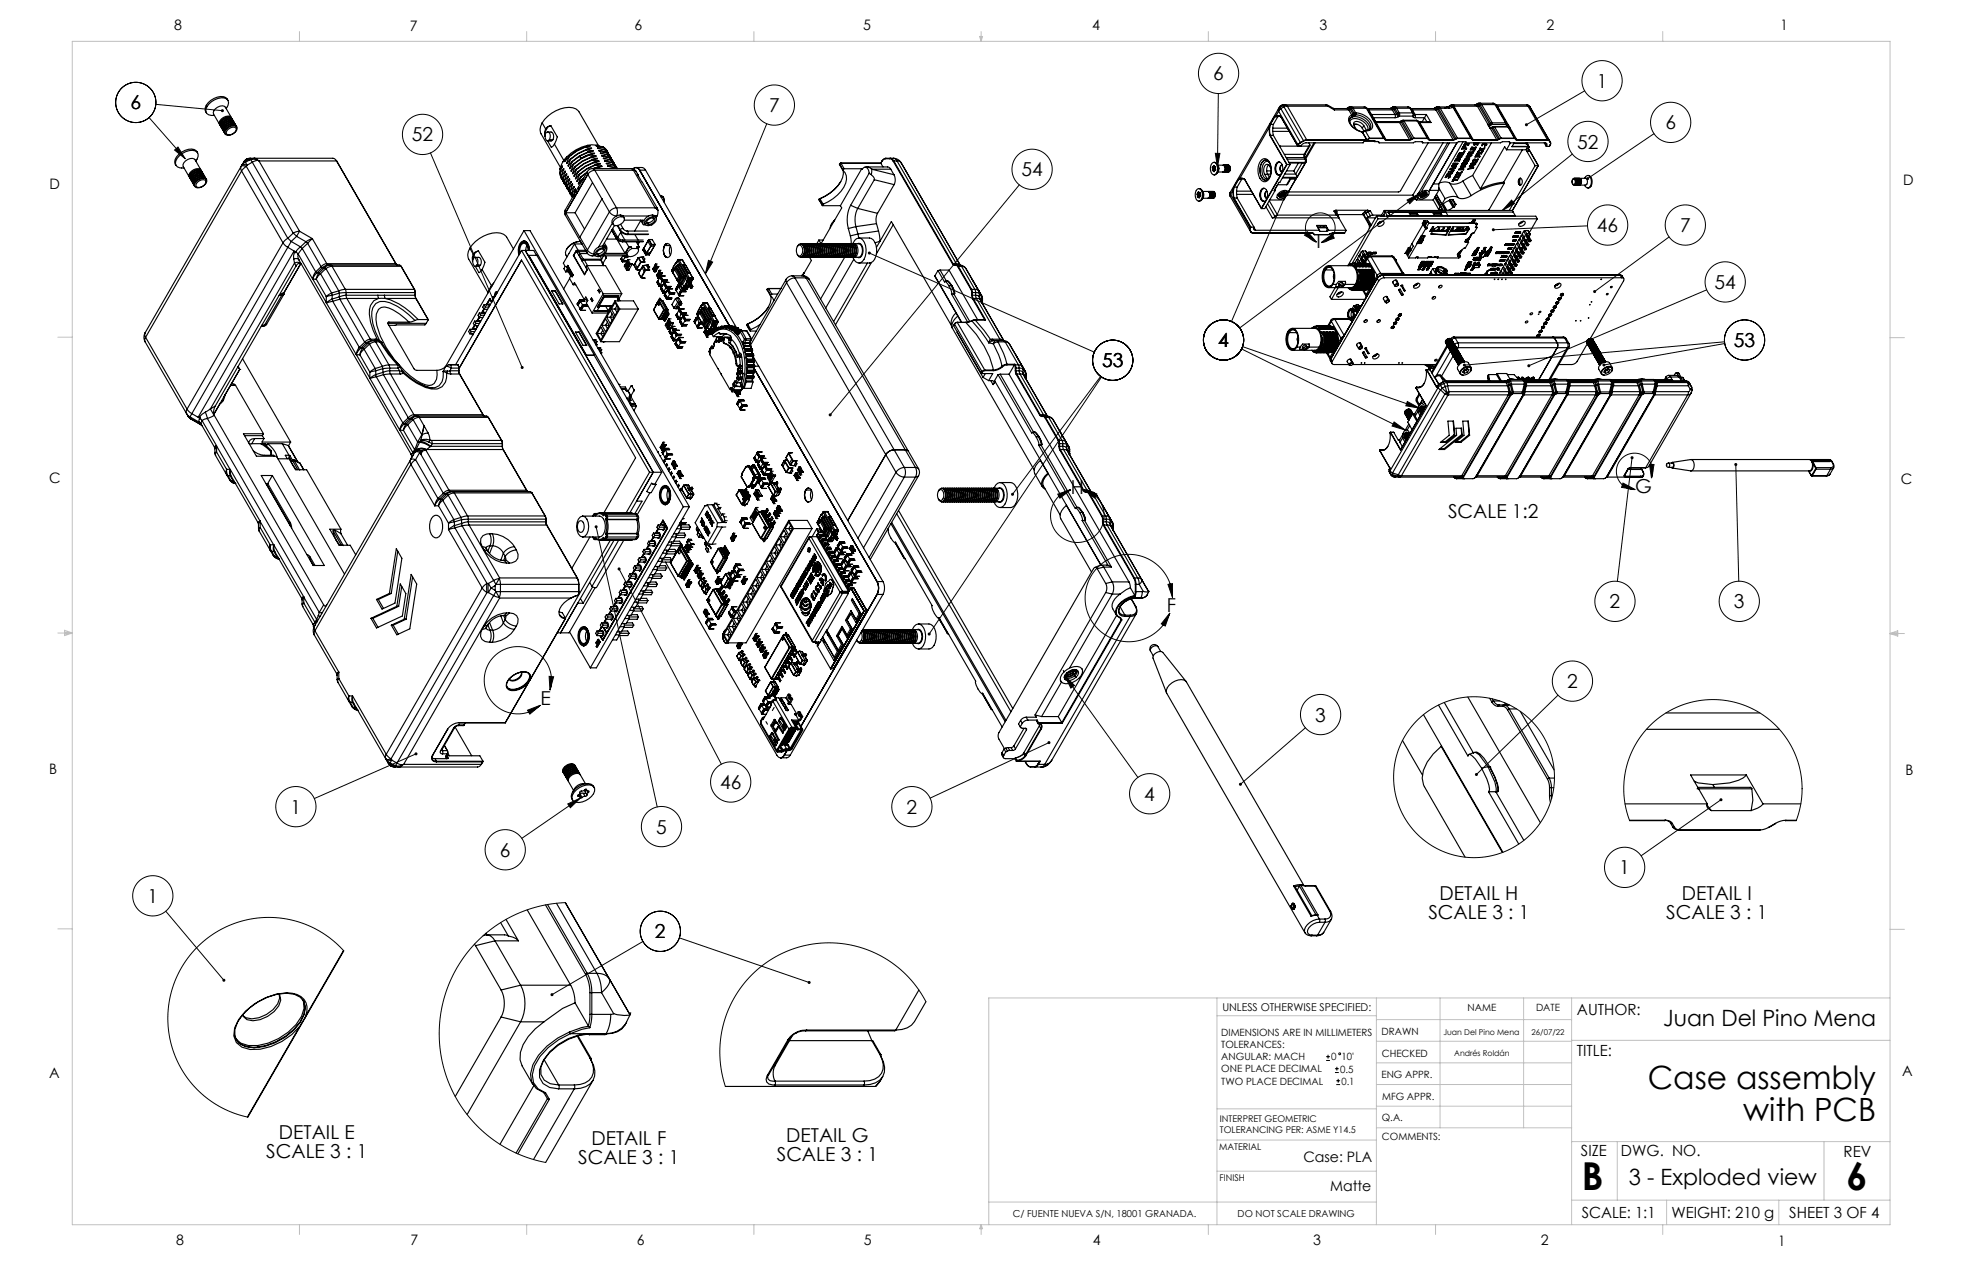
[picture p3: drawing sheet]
<svg xmlns="http://www.w3.org/2000/svg" width="432mm" height="279mm" viewBox="0 0 432 279" stroke-linecap="round" stroke-linejoin="round" font-family="sans-serif">
<defs><g id="words">
<g font-size="8.5">
<text x="348.1" y="261.8">B</text>
<text x="406.4" y="261.8">6</text>
</g>
<g font-size="7.1">
<text x="362.7" y="239.5">Case assembly</text>
<text x="383.7" y="246.6">with PCB</text>
</g>
<g font-size="4.9">
<text x="366" y="225.8">Juan Del Pino Mena</text>
<text x="358.5" y="260.8">3 - Exploded view</text>
</g>
<g font-size="4.2">
<text x="267" y="17.7">6</text>
<text x="351.4" y="19.3">1</text>
<text x="28.7" y="24.1">6</text>
<text x="169.3" y="24.7">7</text>
<text x="366.5" y="28.5">6</text>
<text x="90.6" y="31.1">52</text>
<text x="347.1" y="32.7">52</text>
<text x="224.8" y="38.8">54</text>
<text x="351.5" y="51.1">46</text>
<text x="369.7" y="51.1">7</text>
<text x="289.7" y="54.6">I</text>
<text x="377.3" y="63.6">54</text>
<text x="268.1" y="76.4">4</text>
<text x="381.6" y="76.4">53</text>
<text x="242.5" y="80.8">53</text>
<text x="235.7" y="108.8">H</text>
<text x="359.9" y="108.4">G</text>
<text x="318.7" y="114">SCALE 1:2</text>
<text x="256.8" y="134.7">F</text>
<text x="354.3" y="133.9">2</text>
<text x="381.6" y="133.9">3</text>
<text x="118.9" y="155.1">E</text>
<text x="344.9" y="151.4">2</text>
<text x="289.5" y="158.8">3</text>
<text x="158.5" y="173.6">46</text>
<text x="63.9" y="179">1</text>
<text x="199.5" y="179">2</text>
<text x="251.8" y="176.2">4</text>
<text x="144.4" y="183.4">5</text>
<text x="110" y="188.5">6</text>
<text x="356.4" y="192.4">1</text>
<text x="32.5" y="198.6">1</text>
<text x="314.4" y="202.3">SCALE 3 : 1</text>
<text x="316.8" y="198.1">DETAIL H</text>
<text x="366.7" y="202.2">SCALE 3 : 1</text>
<text x="370.2" y="198.1">DETAIL I</text>
<text x="144.2" y="206.4">2</text>
<text x="61.4" y="250.7">DETAIL E</text>
<text x="130.2" y="252">DETAIL F</text>
<text x="173" y="251.2">DETAIL G</text>
<text x="58.6" y="254.9">SCALE 3 : 1</text>
<text x="127.3" y="256.2">SCALE 3 : 1</text>
<text x="171" y="255.4">SCALE 3 : 1</text>
</g>
<g font-size="3.4">
<text x="347.1" y="223.3">AUTHOR:</text>
<text x="347.1" y="232.3">TITLE:</text>
<text x="347.9" y="254.3">SIZE</text>
<text x="356.7" y="254.4">DWG. NO.</text>
<text x="405.7" y="254.5">REV</text>
<text x="348.1" y="267.9">SCALE: 1:1</text>
<text x="367.8" y="267.9">WEIGHT: 210 g</text>
<text x="393.8" y="267.9">SHEET 3 OF 4</text>
</g>
<g font-size="3.2">
<text x="38.3" y="6.7">8</text>
<text x="90.2" y="6.7">7</text>
<text x="139.7" y="6.5">6</text>
<text x="190" y="6.5">5</text>
<text x="240.4" y="6.5">4</text>
<text x="290.4" y="6.7">3</text>
<text x="340.4" y="6.5">2</text>
<text x="391.9" y="6.7">1</text>
<text x="10.9" y="41.6">D</text>
<text x="418.9" y="40.7">D</text>
<text x="10.9" y="106.3">C</text>
<text x="418.4" y="106.4">C</text>
<text x="10.8" y="170.2">B</text>
<text x="419.4" y="170.6">B</text>
<text x="10.8" y="237.2">A</text>
<text x="418.6" y="236.8">A</text>
<text x="286.8" y="255.7">Case: PLA</text>
<text x="292.7" y="261.9">Matte</text>
<text x="38.8" y="273.8">8</text>
<text x="90.4" y="273.8">7</text>
<text x="140.2" y="273.8">6</text>
<text x="190.1" y="273.9">5</text>
<text x="240.5" y="273.8">4</text>
<text x="289" y="273.9">3</text>
<text x="339.1" y="273.8">2</text>
<text x="391.4" y="274.1">1</text>
</g>
<text font-size="2.4" x="269" y="222.4">UNLESS OTHERWISE SPECIFIED:</text>
<g font-size="2.2">
<text x="268.8" y="228">DIMENSIONS ARE IN MILLIMETERS</text>
<text x="304.1" y="227.7">DRAWN</text>
<text x="323" y="222.4">NAME</text>
<text x="338" y="222.4">DATE</text>
<text x="268.8" y="230.6">TOLERANCES:</text>
<text x="268.8" y="233.3">ANGULAR: MACH</text>
<text x="293" y="233.3">0</text>
<text x="295.2" y="233.3">10'</text>
<text x="304.1" y="232.6">CHECKED</text>
<text x="268.8" y="238.6">TWO PLACE DECIMAL</text>
<text x="268.8" y="235.9">ONE PLACE DECIMAL</text>
<text x="294.9" y="236">0.5</text>
<text x="295.2" y="238.6">0.1</text>
<text x="304" y="237.2">ENG APPR.</text>
<text x="304.2" y="241.9">MFG APPR.</text>
<text x="304.1" y="246.7">Q.A.</text>
<text x="304.1" y="250.9">COMMENTS:</text>
</g>
<g font-size="2.1">
<text x="222.9" y="267.8">C/ FUENTE NUEVA S/N, 18001 GRANADA.</text>
<text x="272.4" y="267.8">DO NOT SCALE DRAWING</text>
</g>
<g font-size="2">
<text x="268.5" y="246.8">INTERPRET GEOMETRIC</text>
<text x="268.5" y="249.4">TOLERANCING PER: ASME Y14.5</text>
<text x="268.3" y="252.9">MATERIAL</text>
<text x="268.4" y="259.7">FINISH</text>
</g>
<g font-size="1.8">
<text x="317.7" y="227.8">Juan Del Pino Mena</text>
<text x="337.1" y="227.7">26/07/22</text>
<text x="320.1" y="232.4">Andrés Roldán</text>
</g>
</g></defs>
<g fill="none" stroke="#000" stroke-width=".22">
<path d="M348.8 20l-12.9 7.4M32.8 25.9l8 9M34.3 23l14.6 1.3M38.4 33l.8-.7 1.6 2.6zM94.7 33.6l20.2 47.3M168.7 27.2l-13.5 33M267.5 33.7h1l-.6 3zM268.1 20.6l-.2 16.1M346 33.9l-15.4 12.4M364 29.4l-14.6 9.9M155.9 57.3l.9 .4-1.6 2.5zM191.3 55.7l49.5 21.8"/>
<path d="M224.3 40.7l-41.6 50.6M283.2 42.3l-12.2 28.4M287.7 51l2 2.3-2.6-1.6zM289.7 53.3a3.3 3.3 0 0 1-1.7-5.2 3.3 3.3 0 0 1 5.5 .5 3.3 3.3 0 0 1-2.7 4.8M290.8 53.4l2.4-1.9 .5 .9zM309.7 44l2.7-1.4-2.1 2.2zM312.4 42.6l-39.6 29.6M332.7 44l.6 .8-2.7 1.5zM349.4 49.7l-20.7 .8M367.3 52.1l-16.4 12M273.3 76.8l36 17.8M273.5 76.3l38.9 13.5"/>
<path d="M375.6 63.8l-39.1 16.7M379.5 75.2l-57.2 5.1M379.6 75.6l-26.6 4.7M242.2 82.8l-19.4 25.9M242.4 82.9l-37.9 56.6M306.8 92.8l2.5 1.8-2.9-.9zM309.7 88.3l2.7 1.5-3-.5zM131.2 115.9l13.4 61.6M232.8 108.7l2.9-1-2.4 1.9zM238.5 107.7a5.9 5.9 0 0 1 3.5 9.1 5.9 5.9 0 0 1-9.7 0 5.9 5.9 0 0 1 3.4-9.1M238.5 107.7l2.9 1-.5 .9zM357.2 106.3l2.7 1.4-3-.5z"/>
<path d="M359.2 100.7l-3.3 27.2M363 102.2h1l-.5 3zM363.5 105.2a4 4 0 0 0-2.8-5.4 4 4 0 0 0-4.9 3.5 4 4 0 0 0 4.1 4.4M382 102.2l.7 25.7M136.2 125.2l22.6 42.9M257 128.6l1-.2v3zM257.5 134.9l-1 2.8-.9-.5zM258 131.4a9.6 9.6 0 0 0-13.5-8.6 9.6 9.6 0 0 0-2.6 15.8 9.6 9.6 0 0 0 15.6-3.7M116.1 156.2l2.8-1.1-2.3 2zM120.8 148.8l1 .1-.8 2.9zM121 151.8a7.4 7.4 0 0 0-7.4-9.5 7.4 7.4 0 0 0-6.5 10.2 7.4 7.4 0 0 0 11.8 2.6M234.3 148.7l2.2 2.1-.8 .6z"/>
<path d="M234.3 148.7l16.1 22.3M342.9 152.9l-18 17.5M91.6 165.9l-22.4 9.8M125 176.9l2.7-1.3-2.2 2.1zM127.7 175.6l-12.9 8.8M230.9 163.4l-26.2 12.2M287.3 160.1l-14.3 12.4M378.8 175.9l-17.6 12.4M124.4 198.6l-2.5 .2-2.6 .4-2.5 .7-2.5 .9-2.4 1.2-2.2 1.3-2.1 1.5-2.1 1.8-1.8 2-1.6 2-1.5 2.2-1.2 2.3-1 2.4-.8 2.5-.5 2.5-.4 2.8v2.6l.1 2.6 .4 2.6 .6 2.5 .9 2.4 1.1 2.4 1.2 2.3 1.6 2.3 1.8 2 1.8 1.9 2 1.6 2.2 1.5 2.2 1.2 2.4 1.1 2.4 .8 2.7 .6M358.7 180.5l-.7-2.1-.5-2.5-.1-2.4 .1-2.3 .4-2.4 .7-2.2 1-2.1 1.2-2.1 1.4-1.8 1.7-1.7 1.9-1.5 2-1.2 2.1-1 2.4-.7 2.4-.5 2.3-.1 2.4 .2 2.3 .4 2.3 .7 2.1 1 2.1 1.2 1.8 1.4 1.6 1.7 1.6 1.9 1.1 2 1.1 2.2 .6 2.2 .5 2.4 .1 2.3-.1 2.4-.5 2.4-.7 2.2M36.5 200.5l12.8 15.2M75.7 209.2l-2-1.9-2-1.6-2.3-1.3-2.4-1.1-2.4-.8-2.6-.5-2.6-.2-2.6 .2-2.6 .4-2.5 .7-2.4 1-2.3 1.3-2.1 1.6-1.9 1.8-1.7 2-1.4 2.1-1.2 2.4-.8 2.4-.6 2.6-.3 2.6v2.6l.3 2.6 .6 2.5 .9 2.4 1.2 2.4 1.5 2.1 1.7 2 1.9 1.8 2.2 1.5 2.2 1.3 2.4 1 2.6 .7"/>
<path d="M141.5 207.1l-20 11.7M149.5 206.3l28.6 9.8M203.8 220.4l-2.5-3.8-3-3.2-3.7-2.7-4-1.9-4.3-1.1-4.4-.3-4.5 .6-4.2 1.3-3.9 2.1-3.6 2.8-2.9 3.4-2.2 4-1.5 4.1-.7 4.6 .2 4.4 1 4.3M291.9 233.3h.8M291.9 232.5h.8M292.3 232v.9M293.8 236h.8M293.8 235.1h.8M294.1 238.6h.8M294.1 237.8h.8M294.2 234.7v.8M294.5 237.3v.9"/>
<circle cx="268.2" cy="16.1" r="4.4"/>
<circle cx="352.6" cy="17.8" r="4.4"/>
<circle cx="29.9" cy="22.5" r="4.4"/>
<circle cx="93" cy="29.6" r="4.4"/>
<circle cx="170.4" cy="23.1" r="4.4"/>
<circle cx="227.1" cy="37.2" r="4.4"/>
<circle cx="349.5" cy="31.1" r="4.4"/>
<circle cx="367.7" cy="26.9" r="4.4"/>
<circle cx="353.8" cy="49.5" r="4.4"/>
<circle cx="370.9" cy="49.5" r="4.4"/>
<circle cx="244.9" cy="79.3" r="4.4"/>
<circle cx="269.3" cy="74.8" r="4.4"/>
<circle cx="379.7" cy="62" r="4.4"/>
<circle cx="383.9" cy="74.8" r="4.4"/>
<circle cx="355.4" cy="132.3" r="4.4"/>
<circle cx="382.8" cy="132.3" r="4.4"/>
<circle cx="290.6" cy="157.2" r="4.4"/>
<circle cx="346.1" cy="149.8" r="4.4"/>
<circle cx="65.1" cy="177.5" r="4.4"/>
<circle cx="160.8" cy="172" r="4.4"/>
<circle cx="200.7" cy="177.5" r="4.4"/>
<circle cx="253" cy="174.6" r="4.4"/>
<circle cx="324.4" cy="171" r="17.7"/>
<circle cx="33.6" cy="197.1" r="4.4"/>
<circle cx="111.2" cy="187" r="4.4"/>
<circle cx="145.6" cy="181.9" r="4.4"/>
<circle cx="357.6" cy="190.8" r="4.4"/>
<circle cx="145.3" cy="204.9" r="4.4"/>
<circle cx="294.8" cy="231.8" r=".21"/>
</g>
<g fill="none" stroke="#c0c0c0" stroke-width=".22">
<path d="M15.9 9.1h400.1v260.3h-400.1zM65.9 6.9v2.2M115.9 6.9v2.2M165.9 6.9v2.2M215.6 8h.6l-.3 1.1zM215.7 8l.2 1.1M215.9 6.9v2.2M216 8l-.1 1.1M265.9 6.9v2.2M315.9 6.9v2.2M365.9 6.9v2.2M12.7 74.2h3.2"/>
<path d="M416 74.3h3.1M12.7 139.3h3.2M14.2 139l1.7 .3M14.2 138.7l1.7 .6-1.7 .5zM15.9 139.3l-1.7 .2M416 139.4h3.1M416 139.4l1.7-.6v1.1zM416 139.4l1.7 .2M417.7 139.1l-1.7 .3M12.7 204.4h3.2M267.8 219.5v49.9M302.9 219.5v49.9"/>
<path d="M316.9 219.5v28.6M335.3 219.5v28.6M345.9 219.5v49.9M416 204.5h3.1M416 219.5h-198.4v49.9M267.8 223.5h35.1M302.9 233.8h43M302.9 229.1h43M302.9 224.3h43M302.9 238.6h43M345.9 228.9h70.1M267.8 257.7h35.1"/>
<path d="M267.8 250.8h35.1M267.8 243.9h35.1M302.9 248.1h43M302.9 243.4h43M345.9 251.2h70.1M355.9 251.2v12.8M401.4 251.2v12.8M65.9 269.4v2.2M115.9 269.4v2.2M165.9 269.4v2.2M215.9 269.4v2.2M215.9 269.4l.3 .9h-.6z"/>
<path d="M217.6 264.5h85.3M265.9 269.4v2.2M315.9 269.4v2.2M345.9 264h70.1M365.9 269.4v2.2M366.8 264v5.4M391.5 264v5.4"/>
</g>
<path d="M290.8 53.4l2.4-1.9 .5 .9zM287.7 51l2 2.3-2.6-1.6zM363 102.2h1l-.5 3zM357.2 106.3l2.7 1.4-3-.5zM350.7 63.9v.4l.2-.2-.2 .2a.33 .33 0 0 0 .5 .1 .33 .33 0 0 0 0-.5 .33 .33 0 0 0-.5 0zM336.2 80.2v.4l.3-.1-.3 .1a.33 .33 0 0 0 .4 .2 .33 .33 0 0 0 .1-.5 .33 .33 0 0 0-.5-.1zM352.8 80.1l-.1 .3 .3-.1-.3 .1a.33 .33 0 0 0 .4 .2 .33 .33 0 0 0 .2-.5 .33 .33 0 0 0-.5 0zM358.9 100.5a.33 .33 0 0 0 .1 .5 .33 .33 0 0 0 .5-.2 .33 .33 0 0 0-.3-.4v.3v-.3zM381.8 102a.33 .33 0 0 0 .1 .5 .33 .33 0 0 0 .4-.2 .33 .33 0 0 0-.3-.4v.3v-.3zM349.1 39.1v.4l.3-.2-.3 .2a.33 .33 0 0 0 .5 .1 .33 .33 0 0 0 0-.5 .33 .33 0 0 0-.5 0zM335.7 27.2l-.1 .4 .3-.2-.3 .2a.33 .33 0 0 0 .5 .1 .33 .33 0 0 0 .1-.5 .33 .33 0 0 0-.5 0zM328.4 50.3l-.1 .3 .4-.1-.4 .1a.33 .33 0 0 0 .5 .3 .33 .33 0 0 0 .1-.5 .33 .33 0 0 0-.5-.1zM267.5 33.7h1l-.6 3zM332.7 44l.6 .8-2.7 1.5zM282.9 42.1a.33 .33 0 0 0 .1 .5 .33 .33 0 0 0 .5-.1 .33 .33 0 0 0-.2-.5l-.1 .3 .1-.3zM309.7 44l2.7-1.4-2.1 2.2zM306.8 92.8l2.5 1.8-2.9-.9zM309.7 88.3l2.7 1.5-3-.5zM322 80.1v.3l.3-.1-.3 .1a.33 .33 0 0 0 .4 .2 .33 .33 0 0 0 .2-.5 .33 .33 0 0 0-.6 0zM120.8 148.8l1 .1-.8 2.9zM116.1 156.2l2.8-1.1-2.3 2zM232.8 108.7l2.9-1-2.4 1.9zM238.5 107.7l2.9 1-.5 .9zM257 128.6l1-.2v3zM257.5 134.9l-1 2.8-.9-.5zM91.3 165.6a.33 .33 0 0 0 .2 .6 .33 .33 0 0 0 .4-.5l-.3 .2 .3-.2-.3-.2zM125 176.9l2.7-1.3-2.2 2.1zM38.4 33l.8-.7 1.6 2.6zM131 115.6a.33 .33 0 0 0 0 .6 .33 .33 0 0 0 .5-.3 .33 .33 0 0 0-.4-.3l.1 .3-.1-.3zM136 124.9a.33 .33 0 0 0 .1 .6 .33 .33 0 0 0 .5-.3 .33 .33 0 0 0-.5-.3l.1 .3zM230.6 163.2a.33 .33 0 0 0 .2 .5 .33 .33 0 0 0 .4-.5l-.3 .2 .2-.2-.2-.2zM272.8 172.3l-.1 .5 .3-.3-.3 .3a.33 .33 0 0 0 .5 0 .33 .33 0 0 0 0-.5 .33 .33 0 0 0-.4 0zM182.5 91l-.1 .2 .1 .3 .2-.2-.2 .2a.33 .33 0 0 0 .5 0 .33 .33 0 0 0 0-.5 .33 .33 0 0 0-.5 0zM222.6 108.5l-.1 .2 .1 .3 .2-.3-.2 .3a.33 .33 0 0 0 .5 0 .33 .33 0 0 0 0-.5 .33 .33 0 0 0-.5 0zM155.9 57.3l.9 .4-1.6 2.5zM114.7 80.6v.5l.4 .1-.2-.3 .2 .3 .1-.1-.1-.5zM234.3 148.7l2.2 2.1-.8 .6zM191.1 55.5l.2 .2-.3-.2a.33 .33 0 0 0 .3 .5 .33 .33 0 0 0 .3-.5 .33 .33 0 0 0-.5 0zM204.3 139.3l-.1 .2 .1 .3 .2-.3-.2 .3a.33 .33 0 0 0 .5-.1 .33 .33 0 0 0-.1-.5 .33 .33 0 0 0-.4 .1zM48.7 24.1v.5h.5l.1-.2-.4-.1 .4 .1-.1-.3-.3-.1zM49 215.4v.5h.5l-.2-.2 .2 .2v-.4l-.3-.2zM378.5 175.7a.33 .33 0 0 0 0 .5 .33 .33 0 0 0 .5 0 .33 .33 0 0 0 0-.4l-.2 .1 .2-.1-.3-.2zM324.7 170.2v.4l.2-.2-.2 .2a.33 .33 0 0 0 .5 0 .33 .33 0 0 0 0-.5 .33 .33 0 0 0-.5 .1zM121.2 218.6v.4l.3-.2-.3 .2a.33 .33 0 0 0 .5 .1 .33 .33 0 0 0 0-.5 .33 .33 0 0 0-.5 0zM177.8 215.9v.5h.5l.1-.1-.3-.2 .3 .2-.1-.4-.3-.1z" fill="#000"/>
<g fill="none" stroke="#000" stroke-width=".25">
<path d="M43.1 35.5l.3-.5a1.18 1.18 0 0 0 .1-1.3 1.18 1.18 0 0 0-1.2-.6 3.9 3.9 0 0 0-3.7 2.8 1.38 1.38 0 0 0 1.9 1.1M43.3 39.8a1.56 1.56 0 0 1 2.2-.2 1.85 1.85 0 0 1-2.5 1.6l-.2-.2v-.4zM43.5 33.6a1.5 1.5 0 0 0-2-.8 3.7 3.7 0 0 0-3.1 2.8l.3 .8M43.6 40a1.27 1.27 0 0 1 1.7-.2 1.4 1.4 0 0 1-2.2 1.1l.2-.6zM44.2 37.4l-1.3-2.3a1.73 1.73 0 0 0-2.6 1.5l1.3 2.3M44.3 37.5a1.72 1.72 0 0 0-2.7 1l.1 .5M44.4 37.8v-.2a1.73 1.73 0 0 0-2.6 1.5v.2M44.5 37.9v-.1a1.72 1.72 0 0 0-2.7 1l.1 .6M44.6 38.1v-.1a1.73 1.73 0 0 0-2.6 1.5v.1M44.7 38.2a1.72 1.72 0 0 0-2.7 1l.1 .5M44.8 38.5v-.2a1.73 1.73 0 0 0-2.6 1.5v.2M44.9 38.6v-.1a1.72 1.72 0 0 0-2.7 1l.1 .6"/>
<path d="M45 38.8v-.1a1.73 1.73 0 0 0-2.6 1.5v.1M45.1 38.9a1.72 1.72 0 0 0-2.7 1l.1 .5M45.3 39.2l-.1-.2a1.73 1.73 0 0 0-2.6 1.5l.1 .2M45.3 39.3v-.1a1.72 1.72 0 0 0-2.7 1l.1 .6M45.5 39.5l-.1-.1a1.73 1.73 0 0 0-2.6 1.5l.1 .1M49.8 23.9a1.65 1.65 0 0 0 .1-2.1 3.7 3.7 0 0 0-4.6 2.2 1.37 1.37 0 0 0 1.9 1.4M49.9 28.3a1.7 1.7 0 0 1 2.2-.3 1.73 1.73 0 0 1-2.6 1.5l.1-.8zM50.2 28.5a1.38 1.38 0 0 1 1.8-.3 1.41 1.41 0 0 1-2.2 1.2v-.2zM50.2 22.1a1.61 1.61 0 0 0-2.3-.7 3.3 3.3 0 0 0-2.8 2.9l.3 .5M50.9 25.8l-1.3-2.2a1.73 1.73 0 0 0-2.6 1.5l1.3 2.2M51 26l-.1-.2a1.73 1.73 0 0 0-2.6 1.5l.1 .1M51.1 26.2a1.42 1.42 0 0 0-2.3 .2 .91 .91 0 0 0-.3 1.3"/>
<path d="M51.2 26.3l-.1-.1a1.73 1.73 0 0 0-2.6 1.5l.1 .1M51.3 26.5l-.1-.1a1.7 1.7 0 0 0-2.6 1.5l.1 .1M51.4 26.7l-.1-.2a1.73 1.73 0 0 0-2.6 1.5l.1 .2M51.5 26.9a1.42 1.42 0 0 0-2.3 .2 .91 .91 0 0 0-.3 1.3M51.6 27l-.1-.1a1.73 1.73 0 0 0-2.6 1.5l.1 .1M51.7 27.3a1.42 1.42 0 0 0-2.2 .2 .91 .91 0 0 0-.4 1.3M51.8 27.4l-.1-.1a1.73 1.73 0 0 0-2.6 1.5l.1 .1M51.9 27.6v-.1a1.7 1.7 0 0 0-2.6 1.5v.1M52 27.7l-.1-.1a1.73 1.73 0 0 0-2.6 1.5l.1 .1M52.1 28a1.42 1.42 0 0 0-2.2 .2 .91 .91 0 0 0-.4 1.3M53.1 36.6l-.1 .5 .2 .5M53.1 36.6a1.07 1.07 0 0 1 1.1 0"/>
<path d="M53.1 36.6l-21.2 36.6M53.2 37.6l9.1 15.8M53.2 37.6l-21.2 36.6M53.6 35.7l-.5 .9M54 35.7l.4 .6M54 35.7l-.8 .6a1.07 1.07 0 0 1 1.2 0M54.2 36.6l-1 1M54.2 36.6l9.1 15.8M54.3 35.1l-.7 .6M54.3 35.1h.1M54.3 35.1v.1M54.3 35.2h.6"/>
<path d="M54.3 35.2l-.3 .5M54.4 36.3l-.2 .3M54.9 35.2l-.9 .5M55.1 34.8l-.8 .3M55.1 34.8h18.1l.5 .2 .4 .4M55.2 35.1l-.3 .1M55.2 35.1l.3 .6M55.2 35.1l.8-.1 .8 .3M55.2 35.1a1.02 1.02 0 0 1 1.6 .2M55.5 35.7l9 15.6M55.5 35.7l-1.1 .6M56.8 35.3l.2 .1"/>
<path d="M56.8 35.3l-1.3 .4M57 35.4h17.1M57 35.4l8.9 15.5M74.1 35.4l13.1 22.6M74.1 35.4l13 22.6M119.3 27a7.2 7.2 0 0 1 6.8-3.3l.6 .3 .7 .6 4.3 7.4M119.3 27a2.35 2.35 0 0 0-.2 2.4l4.2 7.4M119.3 27l.8 1.4M120.1 28.4l-.2 .7v.8l.4-1.5M120.1 28.4h.2M120.1 29.3a.57 .57 0 0 1 .7-.2 .57 .57 0 0 1 .3 .7l-.2 .9-.4 .3a1.32 1.32 0 0 1-.4-1.7zM120.5 29h.8a1.18 1.18 0 0 1 .4 1.7"/>
<path d="M120.5 31l.8 1.4 .7-.7M120.9 30.7h.8M121.2 27.7l-.7 .2-.4 .5M121.2 27.7l1.4 2.4-.6 1.6M121.2 27.7l-.5 .2-.4 .5M121.7 30.7l-.4 .3h-.8M122 31.7l2.3 3.9M123.2 37.2l.1 .7M123.2 38l.1 .6 .3 .6M123.2 38l.1 .1M123.3 38.1l.3 1.2 .2 .3M123.5 39.2l.1 .1"/>
<path d="M123.5 38.6l.1 .1M123.5 38.6l.3 1.2M123.6 38.7l.3 1.2 .2 .2M123.7 36.5l-.5 1.5M123.7 36.5l-.5 .7M123.7 36.5v.4M123.8 39.8l.1 .1M123.9 35.6l-.7 1.6M123.9 39.1v.1M123.9 39.1l.3 1.3M123.9 35.6h.1M123.9 39.2l.3 1.2 .2 .2"/>
<path d="M124 37.1l-.5 1.5M124 37.1l-.7 1M124 37.1v.4M124.2 39.7v.1M124.2 39.7l.3 1.2M124.2 39.8l.3 1.2 .2 .2M124.4 37.7l-.5 1.4M124.4 37.7l-.8 1M124.4 37.7l-.1 .3M124.7 38.2l-.5 1.5M124.7 38.2l-.8 1M124.7 38.2l-.1 .4"/>
<path d="M124.7 34.6l-.8 1M125 38.8l-.5 1.5M125 38.8l-.8 1M125 38.8v.3M125.2 34.4v.1M125.2 34.4l-.8 1 .3-.8M125.2 34.5l-.5 1.5 .8-1M125.3 39.3l-.5 1.5M125.3 39.3l-.7 1M125.3 39.3v.4M125.5 35l.1 .1M125.6 35.1l-.5 1.4 .8-1"/>
<path d="M125.7 39.9l-.5 1.5M125.7 39.9l-.8 1M125.7 39.9l-.1 .4M125.9 35.5v.1M125.9 35.6l-.5 1.5 .8-1M126.2 36.1v.1M126.2 36.2l-.5 1.5 .8-1M126.5 36.7h.1M126.5 36.7l-.5 1.5 .8-1M126.8 37.2l.1 .1M126.9 37.3l-.5 1.5 .7-1M127.1 37.8l.1 .1"/>
<path d="M127.2 37.9l-.5 1.5 .8-1M127.5 38.4h.1M127.5 38.4l-.5 1.5 .8-1M127.6 34.4l-1.7 1.2M127.8 38.9v.1M127.8 39l-.5 1.4M128.1 39.5h.1M128.1 39.5l-.8 .9M128.2 39.5l-.2 .4M128.3 39.5h-.1M128.4 39.3l-.3 .2M128.5 39.2l-1.2 1.2"/>
<path d="M128.7 32.3l-1.9 .9-1.6 1.2M128.7 32.3v.1M128.7 32.4l-1.8 .9-1.7 1.2M128.7 32.4l1.5 .2M129 32.9l-1.9 .9-1.6 1.2M129 32.9v.1M129 33l-1.8 .8-1.6 1.3M129 33l1.5 .2M129.1 38l-1.3 1M129.2 37.8l-1.4 1.1M129.3 32a9.3 9.3 0 0 0-4.6 2.6M129.3 32h.5"/>
<path d="M129.3 37.7l.1 .7M129.3 37.7l-2 3.4M129.3 33.5l-1.8 .8-1.6 1.2M129.3 33.5h.1M129.3 33.5l1.5 .2M129.3 33.5l-1.7 .9M129.4 38.4l-2 3.3M129.4 38.4l4.7 8.2M129.4 38.4l-4.9 8.4M129.6 34.1l-1.8 .7-.2-.4M129.6 34l.1 .1M129.6 34l-1.8 .9-1.6 1.2"/>
<path d="M129.7 34.1l-1.9 .9-1.6 1.2M129.7 34.1l1.4 .2M129.8 32l-1.1 .3M129.8 32l-1 .3M129.9 34.6l-1.8 .9-1.6 1.2M129.9 34.6l.1 .1M130 34.7l-1.8 .8-1.7 1.2M130 34.7l1.5 .1M130.2 32.6l-1.2 .3M130.2 32.6l-1.1 .3M130.3 35.2l-1.9 .8-1.6 1.2M130.3 35.2h.1"/>
<path d="M130.3 35.2l-1.8 .9-1.6 1.2M130.3 35.2l1.5 .2M130.4 37.1l.5 .4M130.4 37.1a1.27 1.27 0 0 0-1.1 .6M130.4 37.1h8.5M130.5 33.2l-1.2 .3M130.5 33.2l-1.1 .2M130.6 35.7l-1.8 .9-1.7 1.2M130.6 35.7v.1M130.6 35.8l-1.8 .9-1.6 1.2M130.6 35.8l1.5 .2M130.8 33.7l-1.2 .3"/>
<path d="M130.8 33.7l-1 .3M130.9 37.5a1.98 1.98 0 0 0-1.5 .9M130.9 37.5h8.5M130.9 37.5l4.8 8.2M130.9 36.3l-1.8 .8-1.6 1.3M130.9 36.3l.1 .1M131 36.4l-1.9 .8-1.6 1.2M131 36.4l1.4 .1M131.1 34.3l-1.2 .3M131.1 34.3l-1 .3M131.2 32l1.5 .3M131.2 32l.3 .1"/>
<path d="M131.2 36.9l-.7 .2M131.2 36.8l.1 .1M131.2 36.8l-.5 .3M131.3 36.9l-.4 .2M131.3 36.9l1.4 .2M131.5 34.8l-1.2 .4M131.5 34.8l-1.1 .3M131.5 32.6l1.5 .2M131.5 32.6l.4 .1M131.6 32l-1.4-.2-.9 .2M131.6 32h-.4M131.6 32l.4 .2"/>
<path d="M131.8 35.4l-1.2 .3M131.8 35.4l-1.1 .3M131.8 33.1l1.5 .3M131.8 33.1l.4 .2M132.1 36l-1.2 .3M132.1 36l-1 .3M132.1 33.7l1.5 .3M132.1 33.7l.4 .1M132.4 36.5l-1 .3M132.4 36.5l-1.2 .3M132.5 34.3l1.5 .2M132.5 34.3l.3 .1"/>
<path d="M132.7 32.3l.9 .9M132.7 32.3h.1M132.7 32.3l.9 1M132.7 32.3l-1.2 .3M132.8 34.8l1.5 .3M132.8 34.8l.3 .1M133 32.8l.8 .8M133 32.8v.1M133 32.9l.9 .8M133 32.9l-1.2 .2M133.1 35.4l1.5 .2M133.1 35.4l.4 .1"/>
<path d="M133.3 33.4l.9 .8M133.3 33.4l.1 .1M133.4 33.5l.8 .8M133.4 33.5l-1.3 .2M133.4 35.9l1.5 .3M133.4 35.9l.4 .2M133.6 34l.9 .8M133.6 34h.1M133.7 34l.8 .8M133.7 34l-1.2 .3M133.8 36.5l1.5 .3M133.8 36.5l.3 .1"/>
<path d="M133.9 33.6v.1M134 34.5l.8 .8M134 34.5v.1M134 34.6l.8 .8M134 34.6l-1.2 .2M134.2 34.2l.1 .1M134.3 35.1l.8 .8M134.3 35.1v.1M134.3 35.2l.8 .6 .1 .3M134.3 35.2l-1.2 .2M134.5 34.8l.1 .1M134.6 35.6l.8 .9"/>
<path d="M134.6 35.6l.1 .1M134.7 35.7l.7 .6 .1 .3M134.7 35.7l-1.3 .2M134.8 35.3l.1 .1M134.9 36.2l.9 .8M134.9 36.2l.1 .1M135 36.3l.8 .8M135 36.3l-1.2 .2M135.2 35.9v.1M135.3 36.8h.1M135.3 36.8l.4 .3M135.3 36.8l-1.2 .3"/>
<path d="M135.3 36.8l.3 .3M135.5 36.4v.1M135.8 37l.1 .1M138.9 37.1a1.27 1.27 0 0 1 1.1 .6M138.9 37.1l.5 .4M139.3 37.2l.4-.3h.5l.6 .5M139.3 37.2l.4-.3h.5l.6 .5-.4-.4-.4-.1h1.3l.4 .1 .4 .4M139.4 37.5l.6 .2M139.4 37.5l4.8 8.2M140 37.7l.4 .8M140.5 38.7l-.2-.4 4.4 7.6M140.8 37.4l19.8 34.3"/>
<path d="M140.8 37.4h1.3M142.1 37.4l20 34.7M184.8 36.2l.7 1.2M184.8 36v.2M184.8 36v.1M184.8 36.1v.1M184.8 36.1l.7 1.2M185 39.9a9.6 9.6 0 0 1-4.6 3.8M185 35.9l-.2 .1M185 35.9h.1M185 35.9h8.8M185.1 35.9l-.3 .2"/>
<path d="M185.1 35.9h8.8M185.1 35.9l.7 1.2M185.5 37.3v.1M185.5 37.4a2.68 2.68 0 0 1 .2 3.8 9.4 9.4 0 0 1-4.5 3.7M185.6 37.5a5.7 5.7 0 0 1-2.9 5l-2.2 1.2M185.8 37.1l-.3 .2M185.8 37.1h3.9M189.7 37.1v.2M189.7 37.1l-4.7 8.2M189.8 37.2a.72 .72 0 0 1 .8-.4 .72 .72 0 0 1 .6 .7l.1 .6M189.8 37.2l-.1 .1M190.8 36.7h4.5l.4 .2 .3 .3"/>
<path d="M190.8 36.7l.6 .2 .4 .3M190.8 36.7l-.5 .1M191.3 38.1l-4.1 7.1M191.3 38.1l.4 .3M191.7 38.4l.5 .5 .2 .6M191.8 37.2l-.1 1.2M191.8 37.2l4.9 1.2M191.8 37.2h4.2M192.4 39.5l4.4 1.1M192.4 39.5l-3.6 6.4M193.8 35.9h.1M193.9 35.9l.4 .8"/>
<path d="M194.1 35.5l-.3 .4M194.1 35.5l-.2 .4M194.9 34.9l-.4 .2-.4 .4M194.9 34.9h.9M195 34.8l-.1 .1M195 34.8l-.5 .2-.3 .4M195 34.8h1.6M195.8 34.9l.4 .2 .4 .4M195.8 34.9h.4l.5 .5M196 37.2l.7 1.2M196.6 35.5l13 22.6M196.6 34.8a2 2 0 0 1 1.7 1"/>
<path d="M196.6 34.8l.4 .2 .4 .4M196.7 35.4l-.1 .1M196.7 35.4h.7M196.7 35.4l13.1 22.6M196.7 38.4a2.41 2.41 0 0 1 .1 2.2M197.4 35.4l.6 .1 .3 .3M197.4 35.4l13.1 22.6M198.3 35.8l13 22.5M266.7 36a.7 .7 0 0 1 .8-.2 .7 .7 0 0 1 .4 .8v.8a.76 .76 0 0 1-.3 .9 .76 .76 0 0 1-1-.2l-.2-1.1zM266.8 37v.3M266.8 37h.4M266.8 37.3l.1 .2 .2 .2"/>
<path d="M266.8 37.3h.4M266.9 36.7l-.1 .3M267 37.5h.3M267.1 36.5l.1-.1 .1 .2a.27 .27 0 0 1 .3 .2 .27 .27 0 0 1-.1 .3 .25 .25 0 0 1 .1 .3 .25 .25 0 0 1-.3 .1v.2M267.1 36.5l-.2 .2M267.1 36.5h.1M267.1 37.7h.2M267.2 35.7a1.37 1.37 0 0 1 .8 2.1l-.3 .5-.5 .2M267.2 37v.3M267.2 36.7v.3M267.2 37.3v.2M267.3 37.7h-.2"/>
<path d="M267.4 36.7h.1M267.4 37.5h.1M267.5 36.7h-.6M267.9 36.1l.4 .9-.4 1.1M268 36.3h1.1a.88 .88 0 0 1 .1 1.5M268 37.8h1.1M269.2 37.8h-.1M269.2 36.3a.81 .81 0 0 1 .6 .8 .81 .81 0 0 1-.5 .7M269.2 37.8h.1M269.3 36.3a.83 .83 0 0 1 .5 .8 .83 .83 0 0 1-.4 .7M269.3 37.8h.1M269.4 36.3a.81 .81 0 0 1 .6 .8 .81 .81 0 0 1-.5 .7"/>
<path d="M269.4 37.8h.1M269.5 36.3a.82 .82 0 0 1 .5 .8 .82 .82 0 0 1-.4 .7M269.5 37.8h.1M269.6 37.8h.1M269.6 36.3a.81 .81 0 0 1 .6 .8 .81 .81 0 0 1-.5 .7M269.7 36.3a.82 .82 0 0 1 .5 .8 .82 .82 0 0 1-.4 .7M269.8 37.8h-.1M269.8 36.3a.8 .8 0 0 1 .5 .8 .8 .8 0 0 1-.5 .7M269.9 36.3a.82 .82 0 0 1 .5 .8 .82 .82 0 0 1-.4 .7M269.9 37.8h.1M270 37.8h.1M270 36.3a.81 .81 0 0 1 .6 .8 .81 .81 0 0 1-.5 .7"/>
<path d="M270.1 36.3a.83 .83 0 0 1 .5 .8 .83 .83 0 0 1-.4 .7M270.1 37.8h.1M270.2 36.3a.81 .81 0 0 1 .6 .8 .81 .81 0 0 1-.5 .7M270.2 37.8h.1M270.3 36.3a.81 .81 0 0 1 .5 .8 .81 .81 0 0 1-.5 .7M272.5 39.4l.1 .1M272.5 39.4l-.9 1.7M272.6 39.5h.7M272.6 39.5l-1 1.7M272.9 39.2h.5l.5 .2M272.9 39.2v.1M272.9 39.2l-.4 .2"/>
<path d="M272.9 39.3l-.3 .2M272.9 39.3h.5l.5 .2M273.3 39.5l-1 1.7M273.6 39.3l-.3 .2M273.9 39.4h.1M273.9 39.4l3.7 6.4M273.9 39.5l3.7 6.4M277.5 35.4a1.11 1.11 0 0 1 1.1-.5 1.11 1.11 0 0 1 .9 .9 3.5 3.5 0 0 1-.7 4.1 1.26 1.26 0 0 1-1.7-1.1l-.2-1.6 .1-1zM278 35.5a.96 .96 0 0 1 1-.2 .96 .96 0 0 1 .6 1 2.74 2.74 0 0 1-1 3.4 2.07 2.07 0 0 1-1.3-2.6l.2-.9zM278.3 38.4l.6 1M278.3 38.4h.7M278.6 35.2h-.1"/>
<path d="M278.6 35.2a2.08 2.08 0 0 0-1.3 2.5l.1 .5a1.5 1.5 0 0 0 1.2 1.5M278.8 37.6h.9M278.9 39.4l.1 .1M279 38.3h.6M279 38.4l.4 .6M279.2 36.3l-.4 .9 .2 1.2M279.3 35.6a1.05 1.05 0 0 0-1.5 1.1 2.02 2.02 0 0 0 1.1 2.7M279.3 39.2h-.3l.1 .2M279.4 39h.1M279.4 28l.1 1.8M279.4 28h.1M279.4 28l-6.5 11.2"/>
<path d="M279.5 29.8l3.7 6.4M279.5 27.3l.1 .1M279.5 27.3l-.1 .7M279.5 29.8h.1M279.5 29.8h.7M279.6 27.4l-.2 .6M279.6 27.4h.6M279.7 37.1l-.3-.6a.63 .63 0 0 0-.8-.3 .63 .63 0 0 0-.4 .7l-.1 .7 .2 .8M280.1 28.9h3.6M280.1 28.2h3.2M280.2 27.4l-.1 1.2 .1 1.2M280.2 29.8l3.7 6.4"/>
<path d="M280.5 25.6l.1 .1M280.5 25.6l-1 1.7M280.6 25.7h.6M280.6 25.7l-1 1.7M280.8 25.5l.6-.1 .5 .3M280.8 25.5h.1M280.8 25.5l-.3 .1M280.9 25.5l-.3 .2M280.9 25.5h.5l.5 .2M281.2 25.7l-1 1.7M281.4 24.5l4.3 7.4M281.4 24.5l-.6 1"/>
<path d="M281.4 24.3h.1M281.4 24.3v.2M281.5 35.7a1.64 1.64 0 0 0 0 2.8M281.5 35.7a1.69 1.69 0 0 0 0 2.8M281.6 25.5l-.4 .2M281.6 23.6l-10.9 18.7M281.7 23.6l-.3 .7M281.7 23.6h.1M281.7 23.6a.51 .51 0 0 0-.3 .7M281.7 23.6l.2 .3M281.8 32.2h-.2M281.8 32.2h6.3"/>
<path d="M281.8 32.2l-.1 .1M281.8 23.5l-.1 .1M281.9 37.6h.4M281.9 25.7h.1M281.9 25.7l3.7 6.4M281.9 23.9l-.5 .4M281.9 23.9l4.3 7.5M281.9 38.3l-3.1 5.4M282 23.3l-.4 .3M282 23.3h.3M282 23.3l-.2 .2M282.2 36.3a.94 .94 0 0 0 0 1.6"/>
<path d="M282.2 37.9a1.95 1.95 0 0 0-.6-2.2 1.05 1.05 0 0 0-1 1.3l.1 .8a.71 .71 0 0 0 .4 .7 .71 .71 0 0 0 .8-.2M282.2 37.9l-.3 .4M282.2 36.3a.82 .82 0 0 0-.5 .8 .82 .82 0 0 0 .5 .8M282.2 39.2h2.9M282.3 23.3l-.5 .2M282.3 39h3M282.4 23.2l-.1 .1M282.4 23.2l.2 .3M282.4 23.2l.8 .1M282.4 23.2a.51 .51 0 0 1 .8 .1M282.4 23.1l-.4 .2M282.4 23.1l-.5 .1-.3 .4"/>
<path d="M282.4 23.1h9.4M282.6 23.5l-.7 .4M282.6 23.5l4.3 7.5M282.7 34h4.3M282.7 38.3h2.5M283.1 34.7h3.9M283.1 37.6h1.6M283.2 36.2h.1M283.2 36.2l-1 1.7M283.2 23.3l-.6 .2M283.2 23.3l.1 .1M283.2 36.2l-5.6 9.7"/>
<path d="M283.2 36.2h.7M283.3 35h3.9M283.3 23.4l4.3 7.4M283.3 23.4h8.9M283.7 35.7h3.5M283.9 36.2l-2.2 3.9h-.2l-1.1 1.9h.2M284 39.2l-.8 1.4M284 39.4h1.2M284.2 39.2l-.8 1.3-.2 .1M284.7 37.6l.5 .7M285.2 38.3l.3 .6M285.3 39l-.2 .2"/>
<path d="M285.4 39.1l-1.9 3.2M285.5 38.9l-.2 .1M285.5 38.9l-.4 .3M285.6 32.1h.7M285.7 31.9h.1M285.7 31.9l-.1 .2M285.7 35.9l-1 1.7M286.2 31.4h.1M286.2 31.4l-.5 .5M286.3 32.1h.1M286.6 35.9l-1.4 2.4M286.9 31h.1"/>
<path d="M286.9 31l-.7 .4M287 34v.7M287 34.7l.2 .1M287 34.7l.2 .3M287.2 35v.7M287.2 35.7l.1 .1M287.2 35l.2 .1M287.2 33.9v.9M287.2 33.9l-.2 .1M287.2 34.8l.2 .3M287.3 35.8l-3.5 .1M287.3 35.8l-1.8 3.1"/>
<path d="M287.4 35.1v.5M287.4 35.6l-.2 .1M287.4 35.6l-1.9 3.3M287.6 30.8l-.7 .2M287.6 30.8h.1M287.6 30.8h13.2M288 31.4l.3 .5-.2 .3M288.1 32.2l-1.1 1.8M288.3 32.1l-1.1 1.8M289.2 31.4l-2 3.4M289.4 31.4l-2 3.6M291.8 23.1l.5 .1"/>
<path d="M291.8 23.1l.4 .3M292.2 23.4l1.5 .8M292.3 23.2l-.1 .2M292.3 23.2l1.1 .6M293.4 23.8l.3 .4M293.4 23.8l.2 .1M293.6 23.9l.1 .3M293.6 23.9h3M293.7 24.2h3.1M296.5 23.8l-.2 .1M296.5 23.8h.3M296.6 23.9l.2 .3"/>
<path d="M296.8 23.8l-.2 .1M296.8 23.8l.4 .3M296.8 24.2l.7 1.1M296.9 23.6l-.4 .2M296.9 23.6h.3M296.9 23.6h.1M297 26.2a2.27 2.27 0 0 1 3.1 .1l.8 .6a1.78 1.78 0 0 1 .6 1.5M297.1 27a1.07 1.07 0 0 1 1.5-.9 2.48 2.48 0 0 1 2.4 2.6M297.2 23.5l-.3 .1M297.2 23.5h3.1M297.2 23.6l.2 .3M297.2 23.6l.3-.1 .3 .3"/>
<path d="M297.2 23.6l-.4 .2M297.2 24.1l-.4 .1M297.2 24.1l.6 1M297.4 23.9l.6 1M297.4 23.9l-.2 .2M297.5 25.3a1.19 1.19 0 0 0-.4 1.9l1.1 1.2 1.6 .7M297.5 25.3l.1 .4M297.6 25.7a.97 .97 0 0 0-.3 1.7l1 1 1.5 .6M297.8 25.1l-.3 .2M297.8 25.1l.2 .4M297.8 23.8l-.4 .1M297.8 23.8l.6 1"/>
<path d="M297.8 23.8h2.9M297.9 27.3l1 .2 .9 .7M297.9 27.4h.9M298 25.5l-.4 .2M298 24.9l-.2 .2M298 24.9l.2 .4M298.2 25.3l-.2 .2M298.4 24.8a3.9 3.9 0 0 1 3.7 2.9 1.26 1.26 0 0 1-1.6 1.1M298.4 24.8v.5M298.4 24.8l-.4 .1M298.4 25.3a3.3 3.3 0 0 1 3.3 2.7 1 1 0 0 1-1.3 .7l.1 .1M298.4 25.3h-.2"/>
<path d="M299.8 29v.1M299.8 29h.1M299.8 29l.1 .1M299.8 28.2l.4 .6M299.8 29.1h.1M299.8 29.1l1 1.7M299.9 29.1h.1M299.9 29.1h-.1M300.1 27.6l-.8-.7a.78 .78 0 0 0-.9-.2 .78 .78 0 0 0-.5 .6l.6 1.2M300.1 27.6l.7 1.1M300.1 27.6l-.3 .6M300.2 31h2.3"/>
<path d="M300.3 23.5l.6 .4M300.3 23.5l.4 .3M300.4 28.7l-.6 .3M300.5 28.8h.1M300.5 28.8l-.6 .3M300.5 28.8l.9 1.6M300.7 23.8l.2 .1M300.7 23.8l3.8 6.6M300.8 30.8h.1M300.8 30.7h.1M300.8 30.7l.1 .1M300.9 30.8h-.1"/>
<path d="M300.9 23.9h5.3M300.9 23.9l.4 .3M300.9 23.9l3.9 6.7M301 24.1l.3 .1M301.3 24.2l.5 1M301.3 24.2h5.1M301.4 30.4l-.6 .3M301.4 30.4v.1M301.4 30.4h3.1M301.4 30.5l-.5 .3M301.4 30.5h3.1M301.8 25.2h.1"/>
<path d="M301.8 25.2l.1 .1M301.8 25.2l1 1.8M301.8 25.2h5.2M301.9 25.3l.9 1.5M302.3 25.9h4.7M302.3 31l.2 .1M302.4 31l.1 .1M302.5 31h.1M302.5 31.1h.1M302.5 31v.1M302.5 31.1l.1 .1M302.5 31l.1 .1"/>
<path d="M302.5 31h-2.2l-.3 .4h-12.6l-.6 .2-.5 .5M302.6 31.2h.7M302.6 31.1v.1M302.6 31.1h.1M302.8 26.8h5.2M302.8 27h.1M302.8 26.9v.1M302.8 26.9l.1 .1M302.8 26.8v.1M302.9 27l2.1 3.8M302.9 27h5.1M303.2 31.1l.3 .3"/>
<path d="M303.4 31.2l.1 .2M304.5 30.5l.2 .1M304.5 30.4v.1M304.5 30.4l.2 .2M304.7 30.6l.1 .1M304.8 30.7l.2 .1M304.8 30.6v.1M304.8 30.6l.2 .2M305 30.8h.1M305 30.8h5.2M306.1 23.8l-.2 .1M306.1 23.8h.3"/>
<path d="M306.2 23.9l.2 .3M306.4 23.8l-.2 .1M306.4 23.8l.4 .3M306.4 24.2l.6 1M306.5 23.6l-.4 .2M306.5 23.6h.3M306.5 23.6h.1M306.7 23.5l-.2 .1M306.7 23.5h3.1M306.8 23.6l.2 .3M306.8 23.6l.3-.1 .3 .3M306.8 23.6l-.4 .2"/>
<path d="M306.8 24.1l-.4 .1M306.8 24.1l.6 1M307 25.2v.7M307 23.9l.6 1M307 23.9l-.2 .2M307.4 25.1l-.4 .1M307.4 25.1l.3 .6M307.4 23.8l-.4 .1M307.4 23.8h2.9M307.4 23.8l.6 1M307.6 24.9l.4 .6M307.6 24.9l-.2 .2"/>
<path d="M307.7 25.7l-.7 .2M308 24.8l-.4 .1M308 24.8v.7M308 25.5l-.3 .2M308 25.5h2.9M308 24.8h2.9M308 27l2.2 3.8M308.3 26.7l-.5 .1 .2 .2M308.3 26.7l.1 .2M308.4 26.9l-.4 .1M308.4 26.9l2.2 3.7M308.5 26.5l.1 .2"/>
<path d="M308.5 26.5l-.2 .2M308.6 26.7l2.2 3.8M308.6 26.7l-.2 .2M308.8 26.5h-.3M308.8 26.5l.2 .1M308.8 26.5h2.9M309 26.6l-.4 .1M309 26.6l2.2 3.8M309 26.6h2.9M309.8 23.5l.7 .4M309.8 23.5l.5 .3M310.2 30.8h.1"/>
<path d="M310.3 23.8l.2 .1M310.3 23.8l.6 1M310.5 23.9h5.3M310.5 23.9l.3 .3M310.5 23.9l.7 1.2M310.6 30.6l-.4 .2M310.6 30.6v.1M310.6 30.7l-.4 .1M310.6 24.1l.2 .1M310.8 30.5l.1 .1M310.8 30.5l-.2 .1M310.8 24.2h5.2"/>
<path d="M310.8 24.2l.6 1M310.9 30.6l-.3 .1M310.9 24.8v.7M310.9 24.8a.35 .35 0 0 1 .3 .4 .35 .35 0 0 1-.3 .3M310.9 25.5l.1 .2M311 25.7l.4 .2M311.2 30.5l-.3 .1M311.2 30.4l-.4 .1M311.2 30.4v.1M311.2 30.5h2.9M311.2 30.4h2.9M311.2 25.1v.3l-.2 .3"/>
<path d="M311.2 25.1l.2 .1M311.4 25.2v.7M311.4 25.2h2.5M311.4 25.9h2.1M311.7 26.5l.4 .2M311.7 26.5l.2 .1M311.9 26.6l.2 .1M311.9 26.6l2.2 3.8M312.1 26.7l2.3 3.9M312.2 26.8h2.2l.5 .2M312.2 26.9l.3 .1M312.2 26.8l.3 .2"/>
<path d="M312.5 27h2.4M312.5 27l2.1 3.8M313 31.2l.1 .2M313 31.2h-1.5l-.4 .2h-7.6M313 26.8h.1M313.1 31.4h7.6M313.5 25.9l-.5 .9M313.5 25.9l.5 .9M313.9 25.2l-.4 .7M313.9 25.2l1 1.8M314.1 30.5l.2 .1M314.1 30.4v.1"/>
<path d="M314.1 30.4l.2 .2M314.3 30.6l.1 .1M314.3 31.4l-6 10.5-.4 .3h-24.3M314.4 30.7l.2 .1M314.4 30.6v.1M314.4 30.6l.2 .2M314.6 30.8h.1M314.6 30.8h5.2M315.7 23.8l-.2 .1M315.7 23.8h.3M315.8 23.9l.2 .3M316 23.8l-.2 .1"/>
<path d="M316 23.8l.4 .3M316 24.2l3.8 6.6M316.1 23.6l-.4 .2M316.1 23.6h.3M316.1 23.6h.1M316.3 23.5l-.2 .1M316.3 23.5h2.2M316.4 23.6l.2 .3M316.4 23.6l.3-.1 .3 .3M316.4 23.6l-.4 .2M316.4 24.1l-.4 .1M316.4 24.1l3.8 6.5"/>
<path d="M316.6 23.9l-.2 .2M316.6 23.9l3.8 6.6M317 23.8l-.4 .1M317 23.8h1M317 23.8l3.8 6.6M317.6 31.4l-6.7 11.5M318.1 38.9l.1 .2M318.4 38.8l-.2 .3M318.4 38.8h.5M318.5 23.5l-.5 .3M318.5 23.5h.1M318.5 23.5l.5 .3"/>
<path d="M318.6 31.4l-6.3 11M318.8 23.5h-.3M318.8 23.5l.6-.1 .3 .2M318.8 23.5l.7-.1 .3 .1M318.8 38.6l.2 .2M318.8 38.6h-.5l.1 .2M318.8 38.6l.1 .2M318.8 23.5a.95 .95 0 0 1 1.3 .3M318.8 37.7h.4M318.9 38.8l-.2 .4 .5-.3M319 23.8h-1M319 31.4l-6.2 10.7"/>
<path d="M319.1 38.7l.1 .2M319.1 38.7l-.1 .1M319.1 38.2h-.2l.1 .2M319.1 23.4h-.3M319.1 38.6v.1M319.1 37.2l.7 .2M319.1 23.3l.9 .1M319.2 23.3l.8 .1M319.2 23.4l.5 .1 .4 .3M319.2 38.9v-.3h-.9l-.2 .5h.1M319.2 37.7l.2 .1M319.2 37.7l.1 .2"/>
<path d="M319.2 23.4h.1M319.3 37.1v.1M319.3 23.3l-.5 .2M319.3 37.2h.1M319.3 37.9h-.6l.1-.2h.8l.1 .4M319.3 37.9l.2 .1-.2 .2h-.8l-.1 .2h.6M319.4 37.8l.2 .1M319.5 36.5h1.1l-.1 .2M319.6 37.9l.1 .2M319.6 37.6v.3M319.7 38.1l-.7 .3M319.7 39.7h.1"/>
<path d="M319.7 39.7l.1 .2M319.7 36.9l.1 .2-.5 .1M319.7 23.1l-.7 .3M319.7 23.1h.2M319.7 23.6l-.7 .2M319.7 23.6l.1 .1M319.7 37.2l.1 .1M319.8 23.5l.3 .3M319.8 23.5l-.1 .1M319.8 36.3l.1 .2M319.8 37.4l.1 .2M319.8 30.8h.1"/>
<path d="M319.8 37.3l.2 .1-.1 .2M319.8 23.7l.3 .1M319.8 23.7l3.9 6.7M319.9 37.3l-.1 .1M319.9 36.9l-.3 .4-.3-.1M319.9 23.1h.1M319.9 23.1l.2 .3M319.9 23.1h-.5l-.4 .3 .5-.2 .6 .2M319.9 36.5h.1M319.9 36.9l.1 .1M319.9 39.7l-.1 .2M319.9 39.7h.8"/>
<path d="M319.9 39.3l.1 .2M319.9 23.1h5M320 37l-.2 .3M320 39.5l.2-.3h-.2l-.4 .7h.2M320 39.5h.8l-.1 .2M320 23.4l.1 .4M320 23.4l4.2 7.4M320 23.4h.1M320.1 23.8h.1M320.1 36.2v.2M320.1 23.4h5M320.1 23.8l3.9 6.8"/>
<path d="M320.1 23.4h-.1M320.1 39l.1 .1M320.1 36.4l-.2 .1M320.2 30.6l-.4 .2M320.2 30.6v.1M320.2 36.8l.1 .2M320.2 30.7l-.4 .1M320.3 39l-.1 .1M320.3 39l.7 .1M320.3 38.7h.1v.1zM320.3 38.7l-.3 .4h.2M320.3 37l.1-.2-1.2 .3-.1 .2 .8 .3"/>
<path d="M320.3 37h-.3M320.3 35.9l.1 .2M320.4 35.1l.1 .1v-.1M320.4 36.5l.1 .2M320.4 36.5h.1M320.4 30.5l.1 .1M320.4 30.5l-.2 .1M320.4 34.9l.1 .2M320.4 36.1l-.8 .3-.2 .3h1.1M320.4 36.1h-.6l.1-.2h1l-.1 .2M320.4 36.1h.1M320.5 38.4h1l-.1 .2h-1z"/>
<path d="M320.5 30.6l-.3 .1M320.6 39.5h-.8l.1 .2M320.6 39.5l.1 .2M320.6 39.5h.1M320.6 31.4l-6 10.5h2M320.7 36l-.3 .1M320.7 36l.1 .1M320.7 38h.1M320.7 35.9v.1M320.7 38l.1 .2M320.7 38l.3 .4M320.8 34.4h.8"/>
<path d="M320.8 36.1l-.7 .3M320.8 30.5l-.3 .1M320.8 30.4l-.4 .1M320.8 30.4v.1M320.8 30.5h2.9M320.8 30.4h2.9M320.8 34.7l.1 .2M320.8 38.8l.2 .3M320.8 38.2l.2 .2M320.9 34.9l-.4 .2M320.9 34.9h.1M320.9 39l.4-.3-.3 .4"/>
<path d="M321 38.4h-.1M321 34.4l.6-.4-.2 .4M321 33.9l-.1 .3 .1 .2M321 33.9l-.3 .7h1M321 33.9h.2l-.2 .5M321 38.1l.1 .1M321 34.9l-.1-.2 .3 .3M321 34.9l.2 .1-.1 .2M321 38.8h-.8l.1 .2M321.1 35.3l.1 .1M321.1 35.2l-.9 .1M321.1 38.2l.1 .2"/>
<path d="M321.1 37.2h1.1l-.1 .2M321.1 37.2l-.1 .2h1.1M321.2 33.6h.8M321.3 34.9l-.2 .4M321.3 34.9l.1 .2M321.3 38.4l.1 .2M321.3 34.2l.1 .2M321.3 38.4h.1M321.3 34.7v.2M321.4 35.1v-.1a.74 .74 0 0 0-.8-.2 .74 .74 0 0 0-.5 .6h1.1M321.4 35.1l-.2 .3M321.4 34.4h.2"/>
<path d="M321.4 37.1l.1 .1M321.4 36.7l.3 .2M321.5 37.2h.1M321.6 34.4l.1 .2M321.6 34.4l.2-.5h.2l-.3 .7M321.6 37.9l.1 .1M321.6 37l.1 .1M321.7 36.5h.1M321.7 36.5l.1 .2M321.7 36.1l.3 .1M321.7 37.1l-.2 .1M321.7 38l.1-.2-.8 .3-.2-.3-.1 .2 .1 .2"/>
<path d="M321.7 38l-.6 .2M321.7 37l-.6 .2M321.7 36.9v.1M321.8 32.6h1l-.1 .2M321.8 36.7l.3 .3-.4 .1M321.8 36.7h.6M321.8 36.7h.1M321.9 35.9l.1 .2M321.9 35.9h.1M321.9 32.4l.5-.3 .2 .1v.2M321.9 32.4l-.2 .4h1M321.9 32.4l.1 .2 .1-.2"/>
<path d="M321.9 35.8l.1 .2M321.9 36.8l-.2 .1M321.9 37.2l.2 .2M322 39.8a2.83 2.83 0 0 1-2.9 .5M322 39.8l1.8 3.2M322 37.2h-.1M322 32.2l.1 .2M322 31.2l-5.4 9.3M322 36.2l.1 .2M322 33.6l.2-.4h.2l-.3 .6M322 33.6l.1 .2M322 33.6h-.8l-.1 .2h1"/>
<path d="M322.1 32.1l.1 .2M322.2 32.1l.1 .2M322.2 31.9l.1 .1M322.2 32.3l-.1 .1M322.2 32.3h.1M322.2 32.2l.2 .1M322.3 35.3h.8M322.3 35.6l.1 .2M322.3 31.7l.1 .2M322.3 32.3v.1M322.3 36.5l.1 .2M322.3 36.5h.1"/>
<path d="M322.3 36.1l-.3 .1M322.4 31.9l.7 .1M322.4 31.9l-.1 .1M322.4 35.1l.1 .1M322.4 35.8l-.4 .2M322.4 35.8h.1M322.4 31.6l.1 .1v-.1h-.1l-.3 .4h.2M322.4 36.7l.1-.2h-1l-.1 .2 .3 .2M322.4 34.9l.2 .2M322.5 32.2l.1 .2M322.5 32.2l-.3 .4M322.5 35.2h.6"/>
<path d="M322.5 32.1v.1M322.5 35.8l-.1-.2 .3 .3M322.5 35.8h.1a.31 .31 0 0 1-.2 .4 .31 .31 0 0 1-.4-.2M322.6 35.1l-.1 .1M322.6 32.4l-.2 .2-.1-.2M322.6 32.6l.1 .2M322.6 32.6h.1M322.8 34.4h.4M322.8 35.8l.1 .2M322.8 35.8l-.1 .1M322.8 34.7l.1 .2M322.8 35.7v.1"/>
<path d="M322.9 36v-.2a.66 .66 0 0 0-.7-.1 .66 .66 0 0 0-.4 .6l.3 .1M322.9 36l-.4 .3-.4 .1M322.9 34.9l-.3 .2M322.9 34.9h.1M322.9 31.7l.2 .3M323 31.8h.1M323 34.9l-.1-.2 .3 .3M323 34.9l.2 .2M323 31.8l.4-.2-.3 .4M323.1 35.3l.1 .1M323.1 31.7h-.8M323.2 34.4l.1 .1"/>
<path d="M323.3 34.9l-.2 .4M323.3 34.9l.1 .2M323.3 33.5h.8M323.3 34.6v.3M323.3 34.4h-.1M323.4 35.1v-.2a.74 .74 0 0 0-.8-.1 .74 .74 0 0 0-.4 .6h1M323.4 35.1l-.2 .3M323.4 36.6h.3M323.6 34h-.6l.1-.1h.7l.1 .3M323.6 34l.1 .1-.1 .2-.8 .1-.1 .1h.6M323.6 34l-.1-.1 .2 .2M323.7 36.2l.2 .1"/>
<path d="M323.7 36.6l.4 .3M323.7 36.6l.1 .2M323.7 30.5l.2 .1M323.7 30.4v.1M323.7 30.4l.2 .2M323.8 36l.1 .2M323.8 32.6l.1 .2 .2-.4h-.2l-.3 .6h1M323.8 35.9l.1 .2M323.8 36.8l-.4-.1 .1-.2 .8 .3-.1 .2M323.8 36.8l.3 .1M323.8 34l-.1 .1M323.8 34l.1 .2"/>
<path d="M323.8 33.8v.2M323.9 34.2l-.6 .3M323.9 30.6l.1 .1M323.9 36.3l.1 .1M324 30.7l.2 .1M324 30.6v.1M324 30.6l.2 .2M324.1 36.9l-1 .2-.1 .2 1.2-.3M324.1 36.9h.1M324.1 33.5l.2-.4h.2l-.3 .6M324.1 33.5l.1 .2M324.1 38.6l-2.1 1.2"/>
<path d="M324.1 38.6l1.7 3M324.1 33.5h-.8l-.1 .2h1M324.1 35.8l.1 .2M324.1 36.8l.1 .2M324.1 36.8h-.1M324.2 36.7l-.1 .1M324.2 36l-.3 .1M324.2 36h.2M324.2 35.3l.1 .1M324.2 35.2l.1 .1M324.2 30.8h.1M324.2 30.8h5.2"/>
<path d="M324.3 35.3l-.2 .2 .1 .2M324.3 36.2l-.4 .1M324.3 32.4h.2l-.2 .4zM324.3 32.4l-.2 .4M324.3 31.7l.1 .1M324.3 35.3l-.1 .4M324.4 31.8l.1 .2M324.4 36l-.1-.2 .3 .2M324.4 36h.2a.43 .43 0 0 1-.7 .2v-.1M324.5 31.7l.2 .1-.2 .2M324.5 31.7l-.1-.2 .1 .2M324.5 31.7h.1"/>
<path d="M324.5 35.2l-.2 .1M324.5 35.2l-.1-.1 .3 .2M324.5 35.2h.1M324.5 31.7l-.1 .1M324.5 35.2l.3 .4h.2M324.7 35.9l.1 .2M324.7 35.9l-.1 .1M324.7 35.8v.1M324.7 34.4h.8M324.7 32.4h.2l-.3 .6M324.7 32.4l-.2 .4 .1 .2M324.7 32.4l-.2 .4h-.8"/>
<path d="M324.8 36.1v-.2a.72 .72 0 0 0-1.2 .3l.4 .2M324.8 36.1l-.8 .3M324.9 23l-.3 .1M324.9 23h.2M324.9 23.1l.2 .3M324.9 35.3a.39 .39 0 0 0-.6-.2 .39 .39 0 0 0-.1 .6M324.9 35.3v.1M324.9 35.3l-.1-.2 .2 .5M324.9 34.4l.6-.4-.2 .4M324.9 35.4l-.2 .1M324.9 35.4l.3-.4h.2l-.4 .6M324.9 34l-.3 .6h1"/>
<path d="M324.9 34l-.1 .2 .1 .2M324.9 34h.3l-.3 .4M325.1 31.5l.1 .2h-.7M325.1 33.7l.1 .1M325.1 31.7l.1 .2M325.1 23l-.2 .1M325.1 23l.4 .3M325.1 23.4l4.3 7.4M325.2 22.8l-.3 .2M325.2 22.8h.3M325.2 34.2l.1 .2M325.3 33.7l-.1-.2h.6l.1 .2"/>
<path d="M325.3 33.7l-.1 .1M325.3 33.7h.6M325.3 33.4h.1v.1M325.3 33.4l-.3 .4h.2M325.3 31.5h-.9l-.1 .3 .2 .2M325.3 33.4l.1 .1M325.3 31.4l-.3 .5h.2M325.3 34.4h.4l-.1 .2M325.4 33.5l.9-.1-.3 .4M325.5 22.7l-.3 .1M325.5 22.7h3.1M325.5 31.4l-.3 .5"/>
<path d="M325.5 22.8l.2 .3M325.5 22.8l.3-.1 .3 .3M325.5 22.8l-.4 .2M325.5 23.3l-.4 .1M325.5 23.3l2.3 4M325.5 34.4l.1 .2M325.5 34.4h.1M325.7 32.7l.3 .3M325.7 23.1l2.4 4M325.7 23.1l-.2 .2M325.9 32.9l.3 .3M325.9 33.7h.1"/>
<path d="M325.9 32.9l-.4 .2-.2 .2 .7-.3M325.9 32.9h.1M325.9 33.7v.1h.1M325.9 33.7l.1 .1M326 33l.3 .3M326 33.5l-.1 .2M326.1 23l-.4 .1M326.1 23l2.3 4M326.1 23h2.9M326.1 32.8l.1 .1M326.1 32.8l-.3-.3-.1 .2 .2 .2M326.1 31.9l.1 .1"/>
<path d="M326.2 32.9l.3 .2-.2 .2M326.2 33.2l.1 .1M326.3 31.6l.1 .2M326.3 33l-.1 .2M326.4 31.8l-.2 .2M326.4 31.8h.5M326.6 32.6l.1 .1M326.7 32.7l.1-.2-.7 .3M326.7 32.7l-.5 .2M326.9 31.8l-.2 .4 .5-.3M327.1 31.7l-.1 .1-.2-.2 .1 .2M327.1 31.7l.1 .2"/>
<path d="M327.1 31.6v.1M327.2 31.9v-.3h-.9l-.2 .4h.1M327.5 27.4h-.1M327.5 27.4l.5 .8M327.8 27.3l-.4 .1M327.8 27.3l.2 .3M327.9 28h.5M327.9 28.1h.3M327.9 28.2h.1M328 28.1h.1M328 28.2h-.1M328 27.6l-.3 .1"/>
<path d="M328.1 27.1l.1 .3M328.1 27.1l-.3 .2M328.2 27.4l-.2 .2M328.2 31.4l-4.1 7.2M328.3 28.1l-.3 .1M328.3 28.1v.1M328.3 28.2h-.4M328.3 28.2l1.5 2.4M328.4 27.4h-.2M328.4 27l-.3 .1M328.4 27v.4M328.4 27.4h2.9"/>
<path d="M328.4 27h2.9M328.5 27.9l.1 .1M328.5 27.9l-.2 .2M328.6 22.7l.7 .4M328.6 22.7l.4 .3M328.6 28l-.3 .2M328.6 28l1.4 2.5M328.8 27.8l-.3 .1M328.8 27.8l.1 .1M328.8 27.8h3M328.9 27.9l-.3 .1M328.9 27.9l1.5 2.5"/>
<path d="M328.9 27.9h3M329 23l.3 .1M329 23l2.3 4M329.2 23.1h6.8M329.2 23.1l.4 .3M329.3 23.1l2.4 4.2M329.3 23.3l.3 .1M329.4 30.8h.1M329.6 23.4h6.7M329.6 23.4l4.2 7.4M329.8 30.6l-.4 .2M329.8 30.6v.1"/>
<path d="M329.8 30.7l-.4 .1M330 30.5v.1M330 30.5l-.2 .1M330 30.6l-.2 .1M330.4 30.5l-.4 .1M330.4 30.4l-.4 .1M330.4 30.4v.1M330.4 30.5h2.9M330.4 30.4h2.9M331.3 27.4h.2M331.3 27v.4M331.3 27a.21 .21 0 0 1 .3 .2 .21 .21 0 0 1-.1 .2"/>
<path d="M331.5 27.4v.2M331.5 27.6l.2 .1M331.5 33l-.3-.7-5.4 9.3M331.7 27.3l.2 .1-.2 .3M331.7 27.3l-.2 .3M331.7 27.7v.1M331.7 27.7l.1 .1M331.7 27.7h.1M331.8 27.8l.3 .2M331.8 27.8l.1 .1M331.9 27.9l.2 .1M331.9 27.9l1.4 2.5"/>
<path d="M332.1 28l1.5 2.6M332.1 31.2l.2 .2M332.1 31.2h-1.4l-.4 .2h-7.8l.1-.2 .1 .1-.1-.1h-1.5l-.4 .2M332.2 31.2l.1 .2M332.2 28.2h.2zM332.3 31.4h7.7M332.4 31.4l-.9 1.6M332.8 32.2h3.6M333.2 31.6h2.7M333.2 31.4l-.5 .9h3.7M333.3 30.5l.2 .1M333.3 30.4v.1"/>
<path d="M333.3 30.4l.2 .2M333.5 30.6l.1 .1M333.6 30.7l.2 .1M333.6 30.6v.1M333.6 30.6l.2 .2M333.8 30.8h.1M333.8 30.8h6.8M334.4 39.3l.2-.1a.89 .89 0 0 1 0 1.6 .92 .92 0 0 1-.2-1.5zM334.5 39.3v1.4M334.6 39.2l-.1 .7 .1 .9M334.6 39.2a.94 .94 0 0 0 0 1.6M335.1 33l-4.2 7.1"/>
<path d="M335.9 31.6v-.2l.1 .3M335.9 31.6l.1 .1M336 31.7h.1M336 23.1l.4 .1M336 23.1l.3 .2M336 32.6v.7M336 32.6h.4M336 32.6l-.2 .4h-4.3M336 33.3l1.8 3.1M336.1 31.4v.3M336.1 31.7l.1 .1M336.1 31.7l.3 .5"/>
<path d="M336.2 31.4v.4M336.2 31.8l.3 .5M336.3 23.4l4.3 7.4M336.3 23.3v.1M336.3 23.3l.4 .2M336.4 32.6l2.2 3.8M336.4 32.6v.7h-.4M336.4 32.3l.1 .1M336.4 32.2v.1M336.4 32.2l.1 .1M336.4 32.6h.1M336.4 23.2l.3 .3"/>
<path d="M336.4 23.2l-.1 .1M336.5 32.4l-.1 .2M336.5 32.3v.1M336.7 23.5l4.5 7.9M337.8 36.4l-5.6 9.9M337.8 36.4h.7M338.5 36.4h.1M338.5 36.4l-5.7 9.9M338.6 36.4l-5.8 9.9M339.8 31.4l.5 .8M340 31.4a.39 .39 0 0 1 .4 .2 .39 .39 0 0 1 0 .5M340 31.4l.4 .7"/>
<path d="M340.3 32.2h.7M340.4 32.1l-.1 .1M340.6 30.8l.4 .2M340.6 30.8h.1M341 31l.2 .4M341 32.2h.1M341.2 31.9l-.2 .3M341.2 31.9h.1M341.2 31.4v.5M341.2 31.4h.1M346.2 39.4a.57 .57 0 0 1 .5 .6 .57 .57 0 0 1-.5 .5l-.2-.5zM346.2 39.3l.2-.1a.87 .87 0 0 1 0 1.5l-.3-.2-.1-.5z"/>
<path d="M346.4 39.2a.81 .81 0 0 1 .5 .8 .81 .81 0 0 1-.5 .7M346.5 39.2a.8 .8 0 0 1 .5 .8 .8 .8 0 0 1-.5 .7M346.6 39.2a.81 .81 0 0 1 .5 .8 .81 .81 0 0 1-.5 .7M346.7 39.2a.8 .8 0 0 1 .5 .8 .8 .8 0 0 1-.5 .7M346.8 39.2a.81 .81 0 0 1 .5 .8 .81 .81 0 0 1-.5 .7M347 39.2a.8 .8 0 0 1 .5 .8 .8 .8 0 0 1-.5 .7M347 39.2a.81 .81 0 0 1 .5 .8 .81 .81 0 0 1-.5 .7M347.2 39.2a.8 .8 0 0 1 .5 .8 .8 .8 0 0 1-.5 .7M347.2 39.2a.81 .81 0 0 1 .5 .8 .81 .81 0 0 1-.5 .7M347.4 39.2a.8 .8 0 0 1 .5 .8 .8 .8 0 0 1-.5 .7M347.4 39.2a.81 .81 0 0 1 .5 .8 .81 .81 0 0 1-.5 .7M347.6 39.2a.8 .8 0 0 1 .5 .8 .8 .8 0 0 1-.5 .7"/>
<path d="M347.6 39.2h1.3a.87 .87 0 0 1 0 1.5h-1.3M348.8 39.2a.71 .71 0 0 1 .8-.6 .71 .71 0 0 1 .6 .8v.8a.78 .78 0 0 1-.3 1 .78 .78 0 0 1-1-.2l-.1-.3M349.4 38.6a1.35 1.35 0 0 1 .9 2 .83 .83 0 0 1-.9 .8M62.3 53.4l1 1M62.3 53.4l-21.1 36.6M63.3 52.4l.8 .7M63.3 52.4l-1 1M63.3 54.4l1.8 1M63.3 54.4l-21.1 36.6M64.1 53.1l-.8 1.3M64.1 53.1l2 1.2M64.5 51.3l.8 .7"/>
<path d="M64.5 51.3l-1.2 1.1M64.6 57a.92 .92 0 0 1 1.2 .2M64.6 57l.2 .9M64.7 55.3l.5 .2M64.7 55.3l.1 .2M64.7 55.3l-21.1 36.4M64.8 55.5l-.2 .8v.7M64.8 57.9a1.11 1.11 0 0 1 1.5 .2 .67 .67 0 0 0-.7-.2 .67 .67 0 0 0-.4 .6M64.8 57.9l-18.5 32.1M64.8 57.9l.4 .6M65.2 55.5l-.2 .1-.2-.1M65.2 58.5l-17.8 30.8"/>
<path d="M65.2 55.4l.4 .5M65.2 55.4h-.1M65.2 55.4v.1M65.3 52l-1.2 1.1M65.3 52l2 1.2M65.6 55.9h.1M65.6 55.9v.5l.2 .8M65.6 55.9l3.2 5.5M65.8 57.2l24.6 42.6M65.9 50.9l-.6 1.1M65.9 50.9l-1.4 .4M65.9 50.9l2.8 1.6"/>
<path d="M66.1 54.3l-1 1.1M66.1 54.3l.4 .4M66.2 58l-3.6 6.3-1.1 .6h.5M66.5 54.7l-.9 1.2M66.5 54.7l3 5.1M67.3 53.2l.4 .3M67.3 53.2l-1.2 1.1M67.7 53.5l3 5.2M67.7 53.5l-1.2 1.2M68.7 52.5l-1 1M68.7 52.5l-1.4 .7M68.7 52.5l3.2 5.5"/>
<path d="M69.5 59.8l.3 .2M69.5 59.8l-.5 .7-.2 .9M70.7 58.7l.3 .2M70.7 58.7l-1.2 1.1M71 58.9h.4M71 58.9l-1.2 1.1M71.4 58.9l.3 .2M71.4 58.9l-1.2 1.1M71.7 59.1l-1.2 1.1M71.7 59.1l2.9 4.9M71.9 58l-.6 .2-.6 .5M71.9 58l.4 .3"/>
<path d="M71.9 58h15.2M72.3 58.3l-.7 .1-.6 .5M72.3 58.3h15.6l.4 .3M73.1 58.6l-.7 .1-.7 .4M73.1 58.6l-.2-.2a.86 .86 0 0 0-1.2 .2l-.3 .3M73.1 58.6h15.2M73.1 58.6l2.9 5.1M87.1 58l.4 .3M87.1 58h.1M87.2 58h.1M88.3 58.6l2.9 5.1M103.4 54.6a2.35 2.35 0 0 0-.2 2.4l4.2 7.4 .5-1.2"/>
<path d="M103.4 54.6a7.2 7.2 0 0 1 6.7-3.3l1.2 .6 1.7 2.9M103.4 54.6l.8 1.3M104.2 55.9l-.3 .7 .1 .9 .4-1.6M104.2 55.9h.2M104.2 56.8a.57 .57 0 0 1 .7-.1 .57 .57 0 0 1 .3 .7l-.2 .9-.4 .3a1.31 1.31 0 0 1-.4-1.8zM104.6 56.6h.8a1.18 1.18 0 0 1 .4 1.7M105 58.3h.8M105.3 55.2l-.7 .3-.4 .4M105.3 55.2l1.4 2.5-.6 1.6M105.3 55.2l-.5 .2-.4 .5M105.8 58.3l-.4 .3h-.8l.8 1.4 .7-.7M106.1 59.3l2.1 3.7"/>
<path d="M114.8 55.1l-14.5 25.1M114.8 55.1l28.2 48.8M114.8 55.1h2.7l.6 1.1M115.3 53a1.73 1.73 0 0 1 1.2 2.1 2.37 2.37 0 0 0-.9-2 1.18 1.18 0 0 0-1.4 1.1l-.1 .7 .1 1.2M115.3 53.3a2.09 2.09 0 0 0-1 2.6 2.45 2.45 0 0 1 .7-2.6 1.13 1.13 0 0 1 1.3 1.2l.1 .6M115.3 50.7h1.3l35.1 60.8M115.3 50.7l35.1 60.8M115.3 50.7l-17.3 30M115.6 55.1l28.2 48.8-5.1 8.8M115.6 55.1h.1M116 54l-.3 1.1M116.2 55.1a1.42 1.42 0 0 0-.9-1.6 1.6 1.6 0 0 0-.9 2.2"/>
<path d="M116.4 56.2h1.7l12.7 21.9M116.4 56.2l12.6 22M116.4 56.2l12.7 21.9M124.1 40.3l.1 .2M124.4 46.1a1.27 1.27 0 0 0 0 1.3M124.4 46.1l.1 .6M124.4 47.4l4.8 8.2M124.5 40.9v.1M124.5 46.8l3.1 5.4M124.5 46.8h2.1M124.5 46.7l-.1 .7M124.5 46.7v.1"/>
<path d="M124.5 59.8l.3-.5 .8 1.4-.3 .5 .8 1.4M124.5 59.8h.6M124.5 40.3h.1M124.5 40.3l.3 1.2M124.5 46.8h.1M124.6 40.3l.2 1.3 .3 .2M124.7 54.9a3.5 3.5 0 0 1 3-1.8 3.6 3.6 0 0 0-3.3 2.4l.4 1M124.7 58.8h.1M124.7 58.8l1.2 2.1 .3-.4M124.7 58.8l.2-.4 1.3 2.1M124.8 58.8l1.1 2M124.8 41.4l.1 .2"/>
<path d="M124.8 40.8l.4 1.4M124.8 40.8l.1 .1M124.9 40.9l.3 1.2 .2 .2M124.9 58.5h.1M124.9 58.5l1.2 2M124.9 58.5l-.1 .3M125.2 41.4l.3 1.3M125.2 41.4v.1M125.2 41.5l.3 1.2 .2 .2M125.5 42h.1M125.5 42l.3 1.2M125.5 42l.3 1.2 .2 .2-.2-.9"/>
<path d="M125.8 43.1v.2M125.8 42.5l.1 .1M125.9 42.6l.1 .8M126 40.5l-.5 1.5M126 40.5l-.8 1M126 40.5l-.1 .3M126.2 56.2h.1M126.2 56.2l2.4 4.3 .7-1.2M126.3 56.2l2.3 4.1M126.3 41l-.5 1.5M126.3 41l-.8 1M126.3 41l-.1 .4"/>
<path d="M126.4 42.7l-2 3.4M126.4 53.7h1.7M126.4 53.7l-2.4 4.2 .4 .7-.3 .5 .4 .7M126.4 53.7l.8 1.4M126.6 46.8l2 3.6M126.6 41.6l-.4 1.5M126.6 41.6l-.7 1M126.6 41.6v.3M126.8 55.2h.1M126.8 55.2l2.4 4.1M126.8 55.2l-.5 1M126.9 41.9v.6"/>
<path d="M126.9 41.9l-.5 .8M126.9 42.5l-.4 .9-.1-.7M127 55.4l-.2-.3-.6 1.1M127 55.4h.2M127.2 55.1h1.7M127.2 55.1l-.2 .3M127.3 41.1l.1 .6M127.3 41.1l-.4 .8M127.4 41.7l-.5 .8M127.4 55.4l-.4 .2M127.4 55.4h1.7M127.4 55.4l1 1.6"/>
<path d="M127.5 56.1l.7 1.3M127.5 56v.1M127.6 52.2l1.7 2.8M128.2 57.4h.1M128.2 57.4h-.1M128.4 57l-.2 .4M128.6 57.2l-.4 .2M128.6 57.2l3.6 .1M128.6 57.2l.7 1.2M129 58.8v.1M129.2 58.4h4.1l3.5 6.2M129.2 58.4l3.6 6.2"/>
<path d="M129.2 58.4l-.2 .4 .3 .5M129.2 59.3h.1M129.2 59.3l-.6 1M129.2 55.6a1.27 1.27 0 0 0 1.1 .7M129.3 55a1.98 1.98 0 0 0 1.5 .9M129.3 55l-.1 .6M129.3 55.8h-1.6l-.2 .3M130.3 56.3h.8M130.4 40.2l-3.8 6.6M130.8 55.9l-.5 .4M130.8 55.9h.1M131.3 55.8h.3"/>
<path d="M131.4 55.1a1.58 1.58 0 0 1 2-.3 1.61 1.61 0 0 1-2.4 1.4l.1-.7zM131.6 55.8l.2 .4M131.6 55.2a.85 .85 0 0 1 .8-.5 .85 .85 0 0 1 .7 .5 1.27 1.27 0 0 1-1.8 .8v-.2zM131.7 54.4a1.18 1.18 0 0 0-.7 1.8M132.1 56.4l.3 .6h-4M132.2 57.3l.4 .7M132.3 57.2l-.1 .1M132.3 57.2l.4 .7M132.4 56.3h5.7M132.5 43.8l-4.9 8.4M132.5 43.8h.1M132.6 54.1a.83 .83 0 0 1 .8 .7"/>
<path d="M132.6 54.1l-.9 .3M132.6 54.1l.2 .4M132.6 58l.2 .4M132.7 57.9l-.1 .1M132.8 58l-.2 .1 .3 .3M132.8 56.3l-.5 .9M132.9 54.8a1.4 1.4 0 0 1-1.3 1M133 55.9h4.9M133 53.5l.5 .8M133.2 56.3l.1 .3M133.2 55.7h4.4M133.3 56.6v.2"/>
<path d="M133.3 56.6h.2M133.3 56.8l-.6 1.1M133.3 56.8h.2M133.5 52.6h2.2l1.9 3.1M134.1 46.6a1.99 1.99 0 0 0 1.6 .9M134.1 46.6l-4.8 8.4M134.6 50.7l1 1.7M134.6 50.6l1 1.7M134.8 49.1l-3.1 5.3M134.8 50.3l1.1 1.9M135.3 48.3a1.58 1.58 0 0 1 2.1-.3 1.61 1.61 0 0 1-2.5 1.4v-.4zM135.4 49.6h-.2l-2.5 4.4a.72 .72 0 0 1 .8 .2 .72 .72 0 0 1 0 .8"/>
<path d="M135.6 52.4a1.76 1.76 0 0 0 1.4 .8M135.6 52.3a1.88 1.88 0 0 0 1.5 .8M135.6 52.3v.1M135.7 47.5a1.18 1.18 0 0 0-.8 1.9M135.7 47.5h.1M135.7 45.7a1.99 1.99 0 0 0-1.6 .9M135.7 45.7a1.98 1.98 0 0 1 0 1.8M135.7 45.7h8.5M135.9 49.6l.6 1.1M135.9 52.2l.4 .4 .7 .2M135.9 52.2l-.3 .1M136 49.6l.5 .9"/>
<path d="M136.5 50.7a1.89 1.89 0 0 0 1.5 .9M136.5 50.5a2.11 2.11 0 0 0 1.7 1M136.5 50.5v.2M136.5 47.3l-.8 .2M136.5 47.3l.6 .2M136.5 47.3l.2 .4M136.6 51.2l.9 1.6M136.6 51.2h.3M136.6 51.2l-.6 1M136.6 49.3l.6 1M136.7 57h.1M136.7 57l.3 .6"/>
<path d="M136.8 56.8h.1M136.8 56.8l-.1 .2M136.8 56.8l.3 .6M137 57.6h.1M137 52.8h4.5M137 53.2h4.5M137 52.8l.1 .3M137.1 56.3l-.4 .7M137.1 53.1l-.1 .1M137.1 53.1h4.5M137.1 57.4h.1M137.1 47.5h5.7"/>
<path d="M137.1 47.5l.3 .5M137.1 57.4h.7M137.2 50.3h-.3l-.4 .2M137.2 50.3l.3 .4 .5 .1M137.3 56.3l.2 .3M137.4 48.4h4.1a.68 .68 0 0 0 .2 1.1h.4M137.5 58.4h.1M137.5 58.4l-.1 .1 .5 .9M137.5 56.6h.1M137.5 56.6v.1M137.5 56.3l.1 .1M137.5 56.7h.1"/>
<path d="M137.6 58.3h.1M137.6 58.3l.4 .8M137.6 58.3l-.1 .1M137.6 56.5l-.6 1.1M137.6 56.4h.7M137.6 56.5l-.1 .2M137.6 56.5h.1M137.6 57.6h-.6M137.7 53.2l.7 1.1M137.8 58.3l.2 .5M137.8 58.3l-.1 .2 .2 .3M137.8 58.3l.1 .5"/>
<path d="M137.8 58.2l.1 .2M137.9 58.4h.1M137.9 58.1l.1 .2M137.9 58.1v.3M137.9 59.2h.1M137.9 59.2l.1 .1M138 58.1l.2 .3M138 58.5h.1M138 58.5l.1 .1M138 59.3h.1M138 59.3l-.1 .1M138 58.3l-.1 .1"/>
<path d="M138 58.3v.2M138 58.4l.1 .1M138 58.2v.1M138 51.6h4.6M138 50.8h4.6M138 50.8l.2 .3v.4M138 58.3l.1 .2M138 57.9v.2M138 59.1h.1M138 59.1l-.1 .1M138 57.9h.1M138 57.9l.2 .5"/>
<path d="M138 58.7h.1M138 57.4h.1M138 57.4l.6 .9v-.1M138 58.3h.1M138.1 57.9l.1 .4M138.1 58.3l.1 .2M138.1 57.3v.2M138.1 57.7v.1l.3 .3M138.1 57.7h.1M138.2 58.5l-.1 .1M138.2 57.7v.3l.1-.1 .1 .2M138.2 51.5l-.2 .1"/>
<path d="M138.2 56.7h-.7M138.2 51.5h4.6M138.2 57.1h.5M138.2 57.1l.5 .9M138.2 57.1l-.7 1.3M138.3 58.3h.1M138.3 58.3l-.1 .1M138.4 58.1l-.1 .1M138.4 59.4h-.5M138.4 54.3l-.8 1.4M138.4 54.3h.5M138.5 59.1l-.1 .3"/>
<path d="M138.6 55l.5-.3h1.3a1.05 1.05 0 0 1-.7 1.4 1.22 1.22 0 0 1-1.7 0l.2-.7zM138.6 58.2h.1M138.7 58h.5M138.7 58l-.1 .2M138.7 58h.5l-.8 1.4M138.7 58v.2M138.7 58l-.8 1.4M138.9 54.3l-.6 .4-.4 .5-.1 .5 .3 .5M138.9 54.3l.2 .4M139.5 58.3v.1M139.5 58.3h.1M139.5 58.4l.6 .9"/>
<path d="M139.5 58.3l.6 .9M139.7 51.6l.7 1.2M139.7 58l.6 .9M140.1 59.3h.1M140.1 59.2v.1M140.1 59.3l.8 .1M140.2 54.3l.1 .1M140.2 54.3l.3 .5M140.2 54.3h.5M140.4 59.4v.1M140.4 59.5h.2M140.5 56.7h.1"/>
<path d="M140.5 56.7l-1 1.6M140.5 59.4l-.1 .1M140.5 56.7l.5 .9M140.6 56.7h-.1M140.6 56.7l.5 .9M140.6 53.2l.1 .1M140.7 54.3l-.3 .4M140.7 53.3h-.6l.6 1M140.7 53.3l-.3 .5M141 57.6l.1 .1M141 57.6l-.9 1.6M141 48.4l.5 .8"/>
<path d="M141 48.5l-1.3 2.3M141.1 57.6v.1M141.1 57.6h-.1M141.1 57.6h.9M141.1 57.7l-1 1.6M141.1 57.7h.9M141.3 58.9l.5 .9M141.3 56.5l-.8 .2M141.4 56.6l-.8 .1M141.5 58.5h.1M141.5 58.5l-.9 1.6M141.5 58.5l.5 .9"/>
<path d="M141.5 54.9h.1M141.5 54.9v.1M141.5 55l.6 1M141.5 54.9l.6 1.1M141.5 58.4v.1M141.5 58.4l.1 .1M141.6 58.5h-.1M141.6 58.5l.5 .9M141.6 56.5h.1M141.6 56.5l.2 .5M141.6 56.5l-.2 .4 .3 .4M141.7 54.6l-.2 .3"/>
<path d="M141.7 54.6h.1M141.7 54.6l.6 1.1M141.8 57.3h-.1M141.8 57h.2M141.8 57l-.1 .3M142 59.4l.1 .1M142 59.4l-.9 1.6M142.1 59.4v.1M142.1 59.4h-.1M142.1 59.4h.9M142.1 59.5h.9M142.1 59.5l-.9 1.6"/>
<path d="M142.1 56h.1M142.1 56h.8M142.2 56h-.1M142.2 56h.7M142.3 49h.3M142.3 55.7h.1M142.3 55.7h.8M142.4 55.7h.7M142.4 55.7l-.2 .3M142.4 48.3a1.58 1.58 0 0 1 2-.3 1.61 1.61 0 0 1-2.4 1.4l-.1-.4zM142.4 58.3l-.9 .1M142.6 53.1h.1"/>
<path d="M142.6 53.1l.6 1M142.6 49l.2 .4M142.6 58.3h.1M142.6 58.3l.3 .5M142.6 58.3l-.2 .3 .3 .5M142.6 48.4a.85 .85 0 0 1 .8-.5 .85 .85 0 0 1 .7 .5 1.27 1.27 0 0 1-1.8 .8l.1-.5zM142.8 47.5a1.19 1.19 0 0 0-.8 1.9M142.8 52.7h.1M142.8 52.7l-.2 .3M142.8 52.7l-1.3 2.2M142.8 52.7l.6 1.1M142.8 52.7h.8"/>
<path d="M142.8 59.1h-.1M142.9 58.8l-.2 .3M142.9 58.8h.1M142.9 56h.1M143.1 55.7h.1M143.2 54.1l.8 .1M143.2 54.1l-1.1 1.9M143.4 53.8h.1M143.4 53.8l-.2 .3M143.4 53.8h.8M143.4 53.8l-1.1 1.9M143.5 49.4l-.1 .1"/>
<path d="M143.6 52.7h.1M143.6 52.7l.6 1.1M143.6 47.3l-.8 .2M143.6 47.3l.6 .2M143.6 47.3l.2 .4M143.7 59.1h.1M143.7 59.1l.3 .7M143.7 59.1l.1 .2 .1-.2M143.8 59l.3 .6M143.9 59l.2 .3M143.9 59.1l.2 .1M143.9 59.1l.2 .2"/>
<path d="M143.9 48a1.4 1.4 0 0 1-1.3 1M143.9 59.6l.1 .1M143.9 59.6l.1-.2v.2M143.9 59.6h.1M144 59.6v.1M144 54.2h.1M144 58.9l.1 .3M144 59.7h.1M144 58.8v.1M144 58.8h.1M144 58.8l.1 .1M144.1 58.8h.1"/>
<path d="M144.1 58.8l.1 .3M144.1 58.8l.1 .2M144.1 58.9h.1M144.1 59.6h.1M144.1 59.2v.1M144.1 58.9v.1M144.1 59l.1 .1M144.1 58.7v.1M144.2 59.2h.1M144.1 58.7h.1M144.1 58.7l.2 .2M144.2 47.5l.2 .5"/>
<path d="M144.2 47.5h.4M144.2 58.6h.1M144.2 58.6v.1M144.2 53.8h.1M144.2 53.8l-1.3 2.2M144.2 45.7l.6 .6M144.2 45.7l.5 .4M144.2 58.3h.1M144.2 58.3l.3 .6M144.2 59.1v.1M144.2 59.1h.1M144.2 58.5v.1"/>
<path d="M144.2 58.5h.1M144.2 58.7h.1M144.2 58.5l.1 .1M144.3 58.1v.3M144.3 58.6h.1M144.3 58.9l-.1 .1M144.3 58.6v.1M144.3 58.2l-.6 .9M144.3 58.9h.1M144.3 58.9v.1M144.3 58.7h.1M144.3 58.1h.4"/>
<path d="M144.3 58.1l.3 .5M144.3 58.1h.1M144.3 58.7l.1 .1M144.4 58.8h.1M144.4 58.8l-.1 .1M144.4 58.7h.1M144.4 58.7l.1-.1 .1 .1M144.4 59.6h.1M144.5 58.6v.1M144.6 58.7h.1M144.6 47.5l-.2 .4M144.6 58.6h.4"/>
<path d="M144.6 58.6l-.6 1.2M144.7 46.1l.1 .2M144.7 46.1l-.2-.4 .2 .4M144.8 46.3l-.2 1.2M144.9 58.9h.1M145 58.7l-.1 .2M145 58.7l-.7 1.1h-.3M145 59.9v.1M145 59.7l.4 .5-.5 .7M145 59.9h.1M145.1 59.9v.1M145.1 59.5v.3"/>
<path d="M145.1 60h.1M145.1 59.5l-.5 .9 .3 .5M145.1 59.5h.4M145.1 59.5l.4 .5M145.3 43.1h.5l.1 .2M145.3 60v.1M145.5 43.3h.4M145.9 43.3l.2 1.1M145.9 43.3l.2 .4v.7M146.3 54a1.85 1.85 0 0 0 .6 2.7M146.3 54h1.2M146.5 53.7l.4-.1a1.79 1.79 0 0 1 0 3.1 1.85 1.85 0 0 1-.4-3z"/>
<path d="M146.9 53.6l-.6 .4M147.6 54a2.44 2.44 0 0 0 0 2.2M147.9 59.6h.1M147.9 59.6l2.3 3.9M147.9 59.6l.2 .3M147.9 59.4v.1M147.9 59.4h.1M147.9 59.5h.1M148.1 59.8v.1M148.1 59.9l.9 1.6M148.1 59.8h.1M148.2 58.8h.1"/>
<path d="M148.2 58.7v.1M148.2 58.7h.1M148.2 58.8l-.3 .6M148.2 58.8l-.3 .8M148.2 58.8v.1M148.2 58.9h.1M148.5 59.3l.9 1.6M148.5 59.3l-.4 .6M148.6 59.1l-.1 .2M148.6 59.1l.1 .1M148.6 59.1h.4M148.7 57.9h.1"/>
<path d="M148.7 57.9l-.5 .8M148.7 59.2l-.2 .1M148.7 59.2h.3M148.7 59.2l.9 1.5M148.7 57.8v.1M148.7 57.8h.1M148.8 57.9h.1M148.8 57.8v.1M148.8 58.5l-.7 1.3M148.8 58.5v.1M148.8 59.1h.2M148.8 58.6l-.2 .5"/>
<path d="M148.8 58.6h.1M148.9 58.6l1.3 2.4M148.9 59.1l.1 .1M148.9 58.4l-.1 .1M149 58.4l.1 .1M149 59.2h.1M149 59.1l.9 1.6M149.1 58.5l-.2 .1M149.1 58.5l1.3 2.3M149.1 58.3a.25 .25 0 0 1 .2-.2 .25 .25 0 0 1 .3 .2M149.1 58.3h.1M149.1 58.3l-.1 .1"/>
<path d="M149.2 58.3l.1 .1M149.2 58.3l-.2 .1M149.2 57.3h.1M149.2 57.3l-.4 .6M149.2 57.3l2.3 3.9M149.2 57.1v.1M149.2 57.1l-.4 .8M149.2 57.2h.1M149.3 57.1h-.1M149.3 57.1h.1M149.3 57.1h.3M149.3 57.1l-.1 .1"/>
<path d="M149.3 57.1v.1M149.3 58.4l1.4 2.3M149.3 58.4l-.2 .1M149.4 57.2l-.2 .1M149.4 57.2h.1M149.4 57.2l2.3 3.9M149.6 57.1h.1M149.6 57.1v.1M149.6 58.3l-.3 .1M149.6 58.3l1.3 2.3M149.7 57.2h.1M149.7 57.1v.1"/>
<path d="M149.7 57.1h-.1M149.7 57.1h.1M150.1 57.2h-.7M150.1 57.2l.6 1M150.1 57.1v.1M150.1 57.1h.1M150.1 57.1h-.4M150.2 57.1l.5 1.1M150.2 57.1h.1M150.2 57.1v.1M150.2 57.2h.1M150.4 58.2l1 1.8"/>
<path d="M150.4 58.3h.1M150.4 58.3h.3M150.4 58.2v.1M150.4 58.2h.1M150.4 58.2h.3M150.7 58.3h.1M150.7 58.2l.1 .2M150.7 58.2h.1M150.8 58.4h.1M150.8 58.3v.1M150.8 58.4l-.2-.1 .3 .1M150.9 58.4h.1"/>
<path d="M150.9 58.4l1 1.6M175.5 54.3l.4-.6 .3-.1a1.73 1.73 0 0 1 0 3l-.3-.1-.4-.5M175.7 54l.3-.1a1.41 1.41 0 0 1 0 2.4 1.45 1.45 0 0 1-.3-2.3zM176.2 53.6a1.71 1.71 0 0 1 0 3M176.4 53.6h.1a1.73 1.73 0 0 1 0 3h-.1M176.5 53.6a1.44 1.44 0 0 1 .9 2.1 .91 .91 0 0 1-.9 .9M176.8 53.6h.1a1.73 1.73 0 0 1 0 3h-.1M176.9 53.6a1.45 1.45 0 0 1 .9 2.1 .91 .91 0 0 1-.9 .9M177 60l-.1 .1M177.2 53.6h.1a1.73 1.73 0 0 1 0 3h-.1M177.3 53.6a1.44 1.44 0 0 1 .9 2.1 .91 .91 0 0 1-.9 .9M177.6 53.6h.2a1.73 1.73 0 0 1 0 3h-.2"/>
<path d="M177.8 53.6a1.44 1.44 0 0 1 .8 2.1 .91 .91 0 0 1-.8 .9M178 53.6h.2a1.73 1.73 0 0 1 0 3h-.2M178.2 53.6a1.45 1.45 0 0 1 .9 2.1 .91 .91 0 0 1-.9 .9l.4 .7-2 3.4M178.4 53.6h.2a1.73 1.73 0 0 1 0 3h-.2M178.6 53.6a1.44 1.44 0 0 1 .9 2.1 .91 .91 0 0 1-.9 .9M178.8 53.6h.2a1.73 1.73 0 0 1 0 3h-.2M179 53.6a1.44 1.44 0 0 1 .9 2.1 .91 .91 0 0 1-.9 .9M179.2 53.6h.2a1.73 1.73 0 0 1 0 3h-.2M179.4 53.6a1.44 1.44 0 0 1 .9 2.1 .91 .91 0 0 1-.9 .9M179.6 53.6h.2a1.73 1.73 0 0 1 0 3h-.2M179.8 53.6a1.45 1.45 0 0 1 .9 2.1 .91 .91 0 0 1-.9 .9M180 53.6h.2a1.73 1.73 0 0 1 0 3h-.2"/>
<path d="M180.2 53.6a1.44 1.44 0 0 1 .9 2.1 .91 .91 0 0 1-.9 .9M180.2 52.8h1M180.2 52.8l-.4 .8M180.2 52.8l.5 .8M180.3 43.9h.1M180.3 43.8v.2M180.3 43.9l.7 1.3M180.3 43.9l.7 1.2M180.5 53.6h.1a1.73 1.73 0 0 1 0 3h-.1M180.5 43.7l-.2 .1M180.5 43.7l-.2 .2M180.5 43.7l.7 1.2"/>
<path d="M180.6 53.6h.1M180.7 53.6a1.73 1.73 0 0 1 0 3h-.1M180.9 53.6h.1a1.73 1.73 0 0 1 0 3h-.1M181 45.1l.1 .2h3.9M181 53.6a1.45 1.45 0 0 1 .9 2.1 .91 .91 0 0 1-.9 .9M181.2 44.9l-.2 .2M181.3 53.6h.1a1.73 1.73 0 0 1 0 3h-.1M181.4 53.6a1.44 1.44 0 0 1 .9 2.1 .91 .91 0 0 1-.9 .9M181.7 53.6h.1a1.73 1.73 0 0 1 0 3h-.1M181.8 53.6a1.44 1.44 0 0 1 .9 2.1 .91 .91 0 0 1-.9 .9M182.1 53.6h.1a1.73 1.73 0 0 1 0 3h-.1M182.2 53.6a1.45 1.45 0 0 1 .9 2.1 .91 .91 0 0 1-.9 .9"/>
<path d="M182.5 53.6h.2a1.73 1.73 0 0 1 0 3h-.2M182.7 53.6a1.44 1.44 0 0 1 .8 2.1 .91 .91 0 0 1-.8 .9M182.9 53.6h.2a1.73 1.73 0 0 1 0 3h-.2M183.1 53.6a1.44 1.44 0 0 1 .9 2.1 .91 .91 0 0 1-.9 .9M183.3 53.6h.2a1.73 1.73 0 0 1 0 3h-.2M183.5 53.6a1.44 1.44 0 0 1 .9 2.1 .91 .91 0 0 1-.9 .9M183.6 48.5l-.5 .6-.4 1M183.6 48.5v.1M183.7 48.4l-.1 .1M183.7 53.6h.2a1.73 1.73 0 0 1 0 3h-.2M183.9 53.6a1.45 1.45 0 0 1 .9 2.1 .91 .91 0 0 1-.9 .9M184.1 53.6h.2a1.73 1.73 0 0 1 0 3h-.2"/>
<path d="M184.3 53.6a1.44 1.44 0 0 1 .9 2.1 .91 .91 0 0 1-.9 .9M184.5 53.6h.2a1.73 1.73 0 0 1 0 3h-.2M184.7 53.6a1.44 1.44 0 0 1 .9 2.1 .91 .91 0 0 1-.9 .9M184.9 53.6h.2a1.73 1.73 0 0 1 0 3h-.2M185 45.3l.2 .4-4.5 7.9M185.1 53.6a1.45 1.45 0 0 1 .9 2.1 .91 .91 0 0 1-.9 .9M185.4 53.6h.1a1.73 1.73 0 0 1 0 3h-.1M185.5 53.6a1.44 1.44 0 0 1 .9 2.1 .91 .91 0 0 1-.9 .9M185.8 53.6h.1a1.73 1.73 0 0 1 0 3h-.1M185.9 53.6a1.44 1.44 0 0 1 .9 2.1 .91 .91 0 0 1-.9 .9l-5.3 9.2M186.2 53.6h.1a1.73 1.73 0 0 1 0 3h-.1M186.3 53.6a1.45 1.45 0 0 1 .9 2.1 .91 .91 0 0 1-.9 .9"/>
<path d="M186.6 53.6h.1a1.73 1.73 0 0 1 0 3h-.1M186.7 50.3l.4 1.6M186.7 53.6a1.44 1.44 0 0 1 .9 2.1 .91 .91 0 0 1-.9 .9M187 53.6h.1a1.73 1.73 0 0 1 0 3h-.1M187.1 51.9l.2 1.8M187.1 53.6a1.44 1.44 0 0 1 .9 2.1 .91 .91 0 0 1-.9 .9M187.2 53.8l.4-.2a1.73 1.73 0 0 1 0 3h-.2M187.2 45.2a7.1 7.1 0 0 0-.5 5.1M187.2 45.2l1.6 .7M187.6 53.6a1.44 1.44 0 0 1 .8 2.1 .91 .91 0 0 1-.8 .9M187.7 53.6a1.3 1.3 0 0 1 1.1-1.2 1.3 1.3 0 0 1 1.4 .9 4 4 0 0 1-.4 4.2 1.1 1.1 0 0 1-1.8-.3l-.3-.6M187.8 53.6h.2a1.73 1.73 0 0 1 0 3h-.2"/>
<path d="M187.9 57.1l-6.2 10.7M188 53.6h.9a1.73 1.73 0 0 1 0 3h-.9M188.4 49.9l-1.7 .4M188.4 49.9l.4 1.6M188.7 53.6l.3-.1a1.85 1.85 0 0 1 0 3.2l-.3-.1M188.8 45.9a5.6 5.6 0 0 0-.4 4M188.8 45.9l4.3 1M188.8 51.5l.2 .9M188.8 51.5l-1.7 .4M189 52.4h2.4a2.66 2.66 0 0 1 1.5 3.2 2.25 2.25 0 0 1-1.5 2.3h-2.4M190.9 57.9l-7.4 12.9M191.8 57.8l-7.9 13.7"/>
<path d="M192.9 54.4l3.3-5.7 13.2 23M192.9 49.2l.4 1.6M192.9 49.2l-4.5 .7M193.1 46.9a3.2 3.2 0 0 0-.2 2.3M193.3 50.8l.4 2.3-1.1 .3M193.3 50.8l-4.5 .7M196.6 49.4l-3.7 6.4M196.8 40.6l-3.7 6.3M206.4 59.5l1.5 2.5h.3l.7 .9M206.4 59.5l-.6 1.2M206.9 59.4h2l6.3 10.9M206.9 59.4l1.4 2.4"/>
<path d="M206.9 59.4l-.5 .1M209.6 58.1l.5 .3M209.8 58l-.2 .1M209.8 58l.4 .3M209.8 58h.7M210.1 58.4h.3M210.2 58.3l-.1 .1M210.2 58.3h1M210.4 58.4l.4 .3M210.4 58.4l.2-.1 .3 .3M210.5 58l.4 .3M210.5 58l.8 .3"/>
<path d="M210.8 58.7l2.9 5M210.9 58.6l-.1 .1M210.9 58.6h.7M210.9 58.6l2.9 5.1M211.2 58.3a1.57 1.57 0 0 1 1.4 .8M211.2 58.3l.4 .3M211.6 58.6l.6 .1 .4 .4M211.6 58.6l2.9 5.1M212.6 59.1l3.5 6.1M263.5 41.7a.77 .77 0 0 1 .8 0 .77 .77 0 0 1 .3 .8v.8a.75 .75 0 0 1-.7 .9 .75 .75 0 0 1-.8-.8v-.8zM263.5 42.8v.4M263.5 42.8h.4"/>
<path d="M263.5 42.6v.2M263.5 42.6h.4M263.5 43.2l.1 .2 .2 .1M263.5 43.2h.4M263.7 42.3l-.2 .3M263.7 42.3l.1-.1 .1 .1a.24 .24 0 0 1 .3 .1 .24 .24 0 0 1-.1 .3v.5M263.7 42.3h.2M263.7 43.3h.3M263.8 41.5h.2a1.59 1.59 0 0 1 0 2.7h-.2M263.8 43.5h.2M263.9 42.8v.4M263.9 42.6v.2"/>
<path d="M263.9 43.2v.1M263.9 42.4h.2M264.1 42.4l-.2 .2M264.1 43.2h.1M264.1 43.2l-.1 .3h-.2M264.6 41.9l.3 1-.3 .9M264.7 42.1h1.1a.87 .87 0 0 1 0 1.5h-1.1M265.9 42.1a.8 .8 0 0 1 .5 .8 .8 .8 0 0 1-.5 .7M265.9 42.1a.81 .81 0 0 1 .5 .8 .81 .81 0 0 1-.5 .7M266.1 42.1a.8 .8 0 0 1 .5 .8 .8 .8 0 0 1-.5 .7M266.1 42.1a.81 .81 0 0 1 .6 .8 .81 .81 0 0 1-.6 .7M266.3 42.1a.8 .8 0 0 1 .5 .8 .8 .8 0 0 1-.5 .7"/>
<path d="M266.4 42.1a.81 .81 0 0 1 .5 .8 .81 .81 0 0 1-.5 .7M266.5 42.1a.8 .8 0 0 1 .5 .8 .8 .8 0 0 1-.5 .7M266.6 42.1a.81 .81 0 0 1 .5 .8 .81 .81 0 0 1-.5 .7M266.7 42.1a.8 .8 0 0 1 .5 .8 .8 .8 0 0 1-.5 .7M266.8 42.1a.81 .81 0 0 1 .5 .8 .81 .81 0 0 1-.5 .7M266.9 42.1a.8 .8 0 0 1 .5 .8 .8 .8 0 0 1-.5 .7M267 42.1a.81 .81 0 0 1 .5 .8 .81 .81 0 0 1-.5 .7M270.6 42.8h.1M270.6 42.8l.1 .4M270.6 42.8h.2M270.7 42.3l-.1 .5M270.7 42.3l.1 .5"/>
<path d="M270.7 43.2l4.6 7.9M270.8 42.8h.1M270.8 42.8l-.1 .4M270.8 42.8l4.3 7.4M271.4 41.8l.1 1.8M271.4 41.8h.1M271.4 41.8l-.6 1M271.5 41.8l.1 1.8M271.5 43.6l3.7 6.4M271.6 41.1v.1M271.6 41.1l-.2 .7M271.6 43.6h-.1"/>
<path d="M271.6 43.6l3.7 6.4M271.6 43.6h.7M271.6 41.2l-.1 .6M271.6 41.2h.7M272.2 42.1h3.2M272.2 42.8h3.6M272.3 41.2l-.2 1.2 .2 1.2M272.3 43.6l4 7.1M275.1 50.2h.1M275.1 50.2v.5M275.1 50.7l.2 .4M275.2 50.2l-.1 .5"/>
<path d="M275.2 50h.1M275.2 50l-.1 .2M275.3 51.1h.1M275.3 51.1l.4 .2M275.3 50h.7a.4 .4 0 0 0-.1 .4 .4 .4 0 0 0 .4 .3M275.3 50l-.1 .2M275.3 51.1l.5 .2M275.8 51.3h.1M276.3 50.7h14.1M277.6 45.8v.1M277.7 41.7l.5-.3a1.71 1.71 0 0 0 0 2.9 1.67 1.67 0 0 1-.5-2.6zM278.6 45.5l1.4 2.4"/>
<path d="M278.6 44.1l-1 1.7M278.6 42.2l.3-.1a.88 .88 0 0 0 0 1.5 .87 .87 0 0 1-.3-1.4zM278.8 43.7a1.95 1.95 0 0 0-.5-2.3 1.06 1.06 0 0 0-1 1.3l.1 .8a.71 .71 0 0 0 .4 .8 .71 .71 0 0 0 .8-.2M278.8 43.7l-.2 .4M279 44.8l1.6 2.8M279 43.1l-.3 .5M279.3 44.2l1.9 3.1M280 47.9h14.6M280.5 41.8l.1 .2M280.6 47.6l-.6 .3M280.6 42l-2.3 3.9h-.7M281 43.4l.1 .1"/>
<path d="M281.1 42.8h.1M281.2 40.6h2M281.2 47.3l-.6 .3M281.2 47.3h12.9M281.4 42.5l.7-.4a.81 .81 0 0 1 .8-.3 .81 .81 0 0 1 .6 .7 1.76 1.76 0 0 1-2.3 1.1 .77 .77 0 0 1 .2-1.1zM281.5 43l.3 .4zM281.6 42.8l.4-.4a.62 .62 0 0 1 1 .2v.2M281.6 42.8l-.1 .5a1.03 1.03 0 0 0 1.5-.5M282.5 42.2l-.8 .4M282.5 42.4l-.3 .3-.6 .1M282.5 42.4h.1M282.6 42.4l-.4 .3-.7 .1"/>
<path d="M282.6 42.2l-.1 .2M282.6 42.2v.2M282.6 42.5l.1-.3v.4M282.6 42.5l-.6 .4h-.5M282.6 42.5l.1 .1M282.7 42.6l-.6 .4-.6-.1M282.7 42.2v.4M282.7 42.6h.1M282.8 42.3v.4M282.8 42.7a.79 .79 0 0 1-1.3 .2M282.8 42.7l.2 .1M282.9 43.3l-.4 .7h-3.1"/>
<path d="M283.3 42.9h27.6M283.4 42.1v.1M288.8 51.3l.3 .1M288.8 51.3l.2 .1M288.8 51.3h-13M289 51.4h.1M289 51.4l.1 .1M289.1 51.4l.1 .1M289.1 51.5h.1M289.1 51.5l.1 .1M289.2 51.6h.2M289.2 51.5l.2 .1"/>
<path d="M289.4 51.6h.1M289.9 49.8l.7 .2M290 50.1h2M290.4 50.7l.1 .2M290.5 50.9h1.5M290.6 50v.1M291.5 59.3l.2 .1M291.6 58.8a1.11 1.11 0 0 1 1.3-.3 1.11 1.11 0 0 1 .7 1.1 3.3 3.3 0 0 1-.8 3.5 1.18 1.18 0 0 1-1.6-1l-.2-1.5 .2-1zM291.7 59.4a2.79 2.79 0 0 0 .6 3.5l.7-.1M291.7 59.4h1.6M291.7 59a.98 .98 0 0 1 1-.3 .98 .98 0 0 1 .7 .8 3 3 0 0 1-.6 3.5 1.22 1.22 0 0 1-1.6-1.2l-.1-1.6zM291.8 49.6l-.6 .3-.6 .1"/>
<path d="M291.8 49.6h-2l.6 1.1M291.8 49.6l.6 1.1M292 50.1v.8M292.3 51.6h.1M292.3 51.6h-2.9M292.4 58.5h4.9a2.22 2.22 0 0 1 1.4 2.6l-.4 1.5M292.4 50.7l-.4 .2M292.4 50.7h3.8M292.6 51.5l-.3 .1M292.6 51.5h.1M292.9 51.4h.1M292.9 51.4l-.3 .1"/>
<path d="M293 58.9a.86 .86 0 0 0-1.3 .5M293.2 51.3h.1M293.3 51.3l-.4 .1M293.6 46.4l.3 .2M293.6 46.4l.5 .9M293.9 46.6l.7 1.3M294 46.3l-.4 .1M294 46.3h.1M294 46.3h7M294 46.3l-.1 .3M294 46.3l.2 .3M294.1 47.3l.3 .2"/>
<path d="M294.2 46.6l-.1 .3M294.2 46.6v.4M294.3 47.2h5.5M294.6 47.9l1.6 2.8M295.9 51.3h.1M295.9 51.3h-2.7M296.2 50.7l-.3 .6M297.1 58.1l.9-.2 .3 .2M297.7 57.9l.9 .2M298 57.9l.7 .2M298.2 58.2l.2 .8 .7 .8M298.2 58.2l-.8-.2-.8 .5"/>
<path d="M298.2 58.2l.4 .5M298.2 58l.8 .1M298.3 58.1l.3 .6M298.3 58.1l.6 .6M298.3 57.9l.7 .2M298.4 58.6l.2 .1M298.6 58l.7 .1M298.6 57.2l-.4 .5 .2 .3M298.6 57.2l.4 .7M298.6 58.1h.1M298.6 58.1l.3 .6M298.7 57.9l.6 .2"/>
<path d="M298.7 58.1l.5 .6M298.7 58.5l.2 .2M298.9 57l-.3 .2M298.9 58l.7 .1M298.9 59.3l.5 .6M298.9 59.3l.1 .4M298.9 59.3l.2 .5M299 58.1h.1M299 58.1l.2 .6M299 57.9l-.1 .1M299 57.9h.1M299 58.1l.5 .6"/>
<path d="M299 58.5l.2 .2M299.1 57.9l.6 .2M299.1 59.8a4.8 4.8 0 0 1-.2 2.9M299.1 56.3l-.3 .5 .5 .9-.3 .2M299.1 56.3l.4 .7M299.2 58l.7 .1M299.2 59.3l.5 .6M299.2 59.3l.2 .5M299.2 59.3l.2 .6M299.3 58.1h.1M299.3 58.1l.2 .6M299.3 57.9h.1"/>
<path d="M299.3 58.1l.6 .6M299.4 58.5l.1 .2M299.4 56.1l-.3 .2M299.4 59.9a3.5 3.5 0 0 1-1.2 3.8l-.5 .1M299.4 59.9h.1M299.4 57.9l.6 .2M299.4 59.9a3.5 3.5 0 0 1-1.1 3.8l-.4 .1M299.5 57l-.3 .6M299.5 59.3h.1M299.5 59.3l.2 .6M299.5 58l.8 .1M299.6 59.3l.1 .5"/>
<path d="M299.6 59.3l.4 .6M299.6 55.4l.4 .7M299.6 55.4l-.3 .5 .5 .9-.3 .2M299.6 58.1h.1M299.6 58.1l.3 .6M299.6 57.9h.1M299.7 58.1l.5 .6M299.7 58.5l.2 .2M299.7 59.9a3.5 3.5 0 0 1-1.1 3.8l-.6 .1M299.7 59.9h.1M299.7 57.9l.6 .2M299.7 59.9a3.5 3.5 0 0 1-1.1 3.8l-.4 .1"/>
<path d="M299.8 57.2h.3l.2 .4M299.8 57.2l-.2 .2 .4 .5 .6 .2M299.8 57.2l.4 .7M299.8 47.2l.3 .2M299.8 58l.8 .1M299.9 47.1l.3 .2M299.9 47.1l-.1 .1M299.9 59.3l.2 .6M299.9 59.3l.5 .6M299.9 59.3l.1 .5M299.9 55.2h.6l.6 .9-.3 .5M299.9 55.2l-.3 .2"/>
<path d="M299.9 55.2l.4 .7M299.9 58.1h.1M299.9 58.1l.3 .6M300 58.1l.5 .6M300 58.5l.2 .2M300 56.1l-.3 .6M300 59.9a3.5 3.5 0 0 1-1.1 3.8l-.6 .1M300 59.9h.1M300.1 59.9a3.5 3.5 0 0 1-1.2 3.8l-.3 .1M300.1 47.4l1.2 2.1 .1 .8M300.2 47.3l-.1 .1M300.2 47.3l1.4 2.5"/>
<path d="M300.2 59.3l.2 .6M300.2 59.3l.5 .6M300.2 59.3l.2 .5M300.3 58.1h.1M300.3 58.1l.2 .6M300.3 57.9l.7 .2M300.3 56.3l-.1 .2 .4 .7M300.3 56.3l.4 .7M300.3 56.3h.3l.3 .4M300.3 58.1l.5 .6M300.3 57.4h.1M300.3 55.9l-.3 .2"/>
<path d="M300.3 55.9h.7M300.3 58.5l.2 .2M300.4 59.9a3.5 3.5 0 0 1-1.2 3.8l-.5 .1M300.4 59.9h.1M300.4 59.9a3.5 3.5 0 0 1-1.1 3.8l-.4 .1M300.4 46.6l-.5 .5M300.4 46.6l.2 .3M300.5 57.1l-.2 .4M300.5 58l.7 .1M300.5 57.3l-.2 .3M300.5 59.3l.2 .6M300.5 59.3l.5 .6"/>
<path d="M300.5 59.3l.2 .5M300.6 46.9l-.4 .4M300.6 46.9l.5 .9M300.6 58.1h.1M300.6 58.1l.2 .6M300.6 57.9l.7 .2M300.6 58.1l.5 .6M300.7 58.5l.1 .2M300.7 59.9a3.5 3.5 0 0 1-1.2 3.8l-.5 .1M300.7 59.9h.1M300.7 59.9a3.5 3.5 0 0 1-1.1 3.8l-.4 .1M300.8 56.5h.1"/>
<path d="M300.9 59.3l.1 .6M300.9 59.3l.4 .6M300.9 59.3l.1 .5M300.9 47.9h1.8M300.9 47.9l.9 1.6M300.9 46.3l.2 .3M300.9 46.3l-.5 .3M300.9 58.1h.1M300.9 58.1l.2 .6M300.9 55.7v.1M300.9 56.6l-.8 1.4 .8 .1M300.9 56.6l.1 .3"/>
<path d="M301 58.1l.5 .6M301 56.4h.1zM301 56.4l-.2 .3M301 56.9l2.1 3.7M301 56.9l-.6 1M301 46.3l.6 .1M301 46.3h-.1M301 58.5l.1 .2M301 59.9a3.5 3.5 0 0 1-1.1 3.8l-.6 .1M301 59.9h.1M301 59.9a3.5 3.5 0 0 1-1.1 3.8l-.4 .1M301.1 46.6l-.5 .3"/>
<path d="M301.1 46.6l.5 .9M301.1 47.8l-.2 .1M301.1 58.7h.1M301.1 55.6l.2 .1M301.2 55.7l-.2 .1M301.2 59.3l.2 .6M301.2 59.3l.4 .6M301.2 59.3l.1 .5M301.2 55.6l.2-.1-.4 .1 .1 .2-.2-.1M301.2 55.6v.2l-.3-.1M301.2 55.6h.1M301.2 58.1h.1"/>
<path d="M301.2 58.1l.3 .6M301.3 58.1l1 1.8M301.3 58.5l.2 .2M301.3 59.9a3.5 3.5 0 0 1-1.1 3.8l-.6 .1M301.3 59.9h.1M301.4 55.5l-.4 .2M301.4 59.9a3.5 3.5 0 0 1-1.2 3.8l-.3 .1 .7 1.3M301.5 56.3l-.6 .3M301.5 56.3l.2 .2M301.5 56.3h4.8M301.5 55.5h.3M301.5 55.5h.3v.2l-.5 .2z"/>
<path d="M301.5 59.3l.2 .6M301.5 59.3l.5 .6M301.5 59.3l.1 .5M301.5 58.5l.5 .7M301.6 55.6l-.1 .2zM301.6 47.5l-.5 .3M301.6 46.4l-.5 .2M301.6 46.4l.5 .9M301.6 55.9h.1M301.6 59.9a3.5 3.5 0 0 1-1.1 3.8l-.5 .1M301.6 59.9h.1M301.7 55.9h-.1"/>
<path d="M301.7 55.9h.1M301.7 59.9a3.5 3.5 0 0 1-1.1 3.8l-.4 .1M301.7 56.5l-.7 .4M301.7 56.5l2.2 3.7M301.7 56.5h4.8M301.8 59.3l.2 .6M301.8 59.3l.5 .6M301.8 59.3l.2 .5M301.9 55.9h.1M301.9 55.9h-.3M302 59.9a3.5 3.5 0 0 1-1.2 3.8l-.5 .1M302 59.9h.1"/>
<path d="M302 59.9a3.5 3.5 0 0 1-1.1 3.8l-.4 .1M302.1 47.3l-.5 .2M302.1 47.3h2M302.2 55.6h.3h-.2l-.1 .2 .2-.1-.2 .2-.1-.1zM302.3 59.9a4.4 4.4 0 0 1-.5 3.3M302.3 59.9h.1M302.3 59.9a4.1 4.1 0 0 1-.5 3.3M302.4 55.7l-.2 .1M302.5 55.7v.1M302.5 55.5h-.3l-.1 .3M302.7 55.6l.2 .1M302.7 55.7l-.1 .1"/>
<path d="M302.8 55.6h.1M302.8 55.6l.1-.1-.3 .1 .1 .2-.2-.1M302.8 55.6l-.1 .2-.2-.1M302.9 55.5l-.3 .2M302.9 47.6l-6.1 10.8a1.18 1.18 0 0 1 1.7 .8l.3 1v1.1l-.4 1.4M302.9 47.6l.4 .5M302.9 47.6h35.1l.3 .5M303.3 48.1l-5.7 9.9M303.3 48.1h35M303.4 49l.2-.2a.58 .58 0 0 1 1 .2l-.5 .6a.58 .58 0 0 1-1-.1zM303.6 48.9l-.2 .3M304.2 48.7l-.4 .4-.6 .1"/>
<path d="M304.5 47.3h.1M304.6 47.3l.1 .3M304.6 46.3l-.7 1.3M304.6 46.3l.7 1.2M304.6 46.3h28.2M305.3 47.5v.1M305.3 47.5h.7M305.5 46.7l.5 .8M306.3 56.3l.5 .3M306.3 56.3l.2 .2M306.5 56.5l.3 .1M306.5 56.5l2.1 3.7"/>
<path d="M306.8 56.6l2.2 3.9M307 56.9l.2 .2M307.1 57.1h.1M307.2 57.1l.1 .4M308.8 60l.3 .5M309.2 55.7v.1M309.2 55.8h.3M309.5 55.8l.5 1M309.7 55.7h.1M309.8 55.7l.1 .3M309.9 54.5h.1M309.9 54.5l-.7 1.3"/>
<path d="M309.9 54.5h.3M310 56.8h1.6l.1-.2h.4l-.1 .2M310.2 46.9h1.6l.2 .3h-1.6zM310.2 55l.2 .3-.5 .8-.2-.4zM310.2 54.5l-.7 1.3M310.2 55l-.4 .7M310.2 54.5l.3 .5M310.4 54.6h-.1M310.7 53.6l.3 .5-.5 1-.3-.6M310.9 42.9l.5 .9M311.4 43.8l.3 .2M311.7 44h3.7"/>
<path d="M311.8 46.9h-1.6M311.8 53.5l1-1.7 .8 .1-.9 1.6M311.8 53.5l.1 .1M311.9 53.6h.9M311.9 53.6l-1.9 3.2M311.9 56.6l.1 .2M312 42.9l-.6 .9M312 53.3l.1 .1M312 53.3h.1M312 56.6h-.4M312.1 59.3v.1M312.1 53.4h.4"/>
<path d="M312.1 43.4l-.4 .6M312.1 42.6l-.1 .4M312.1 42.6l.1 .2M312.1 43.4l.1 .1M312.2 59.3h.1M312.2 59.2h.1M312.2 53.1l-.1 .3M312.3 58.6h.1M312.3 59.2v.1M312.3 59.2h.1M312.3 52.9l-.1 .2M312.3 52.9l.1 .1"/>
<path d="M312.3 58.9l.1 .1M312.4 58.8l-.1 .1M312.4 58.8h.3M312.4 58.8h.1M312.4 59.1l-.3 .2M312.4 59.1h.1M312.4 59.1h-.2l-.1 .3M312.4 53l-.2 .1M312.4 42.5l.7-.4a.81 .81 0 0 1 .9-.3 .81 .81 0 0 1 .5 .7 1.76 1.76 0 0 1-2.3 1.1 .77 .77 0 0 1 .2-1.1zM312.5 42.2l-.4 .4M312.5 59.2v.1M312.5 59.3l-.4 .1"/>
<path d="M312.6 43l.2 .4zM312.6 53.4v.1M312.6 58.4l.1 .1M312.6 59l-.3 .2h.2M312.6 59l-.2 .1M312.6 42.8l.5-.4a.63 .63 0 0 1 1 .2l-.1 .2M312.6 42.8v.5a1.03 1.03 0 0 0 1.4-.5M312.6 53.5l.5-.7h.1l-.4 .8M312.6 53.5h.2M312.7 58.5h.3M312.7 58.8h.1M312.7 58.8l-.3 .2"/>
<path d="M312.8 53h.1M312.8 53.5v.1M312.8 53l-.3 .4M312.9 57.5h.7M312.9 57.5l-.6 1.1M312.9 57.5h.1M312.9 58.6h.1M312.9 57.8l.1 .2M312.9 51.9l-.6 1M312.9 58.5v.1M312.9 58.1l-.1-.2-.1 .3 .1 .2h.3M312.9 58.1h.4"/>
<path d="M312.9 58.1l-.2 .4M313 58.3h.1M312.9 58.3h.1M313 51.9l-.8 1.1M313 59.4h.1M313 58.3h-.1M313 58l-.1 .1M313 58.2h.1M313 58.5l-.7 .1M313 49.1v.1M313 49.2h.3M313 51.9l-.6 1.1"/>
<path d="M313.1 58.2h.1M313.1 58.2h-.1M313.1 58.1v.1M313.1 58.1l-.1 .1M313.1 58.4h.1M313.1 58.4l-.1 .1M313.1 59.3h.1M313.2 52.8l-.4 .7M313.2 59.3h.1M313.2 49.4h.1M313.2 49.4l-2.9 5 .3 .5M313.2 49.4l.6 .9"/>
<path d="M313.2 59.2v.1M313.3 49.4l.5 .9M313.3 58.6h.1M313.3 59.3h.1M313.3 57.8l.1 .2h-.4M313.3 49.2l.6 1M313.3 58.1l-.2 .3M313.3 59.1l-.3 .3M313.3 59.1h.1M313.3 59h.1M313.3 49.2l-.1 .2M313.3 57.9l.2-.3h-.5l-.6 1h.5"/>
<path d="M313.3 59l.2 .1M313.4 48.6h.1M313.4 48.6l.8 .1M313.4 48.6l-.4 .6M313.4 51.9l-.6 1.1M313.4 58.9v.1M313.4 59.3l-.4 .1M313.5 58.8l-.3 .2M313.5 49.2h.1M313.5 59.1l-.2 .1M313.5 59.1h.1M313.5 58.9l-.1-.1-.2 .2h.1"/>
<path d="M313.5 59.1h-.3l-.2 .3M313.5 59.1l-.3 .2h.2M313.5 42.2l-.7 .4M313.5 49.2l.2 .3M313.6 58.8l-.1 .1M313.6 58.8h.1M313.6 42.4l.1-.2-.1 .2M313.6 42.4l-.4 .3-.5 .1M313.6 42.4h.1M313.6 58.4l.1 .1M313.6 57.5h.1M313.6 57.5l-.3 .6"/>
<path d="M313.6 42.4l-.3 .3-.7 .1M313.6 48.9l.2 .4-.1 .3-.2-.4zM313.7 58.8h.1M313.7 58.8l-.2 .3M313.7 49l-.2 .2M313.7 42.5l-.6 .4h-.5l.5 .1 .6-.4M313.7 42.5v.1M313.7 42.2l.1 .4M313.7 42.2v.3M313.8 50.3l-2 3.2M313.8 50.3h.2M313.8 42.6h-.1"/>
<path d="M313.8 58.4h.3M313.8 58.4l-.1 .1M313.8 42.2v.4M313.8 50.3h.1M313.8 42.3l.1 .4M313.9 50.2h.2l-.1 .1M313.9 50.2l-.1 .1M313.9 42.7a.79 .79 0 0 1-1.3 .2M313.9 42.7l.1 .1M313.9 57.5h.7M313.9 57.5l-.6 1.1M313.9 57.5h.1"/>
<path d="M313.9 58.6h.1M313.9 59.4h.1M313.9 50.3h.1M313.9 57.8l.1 .1M313.9 58.5v.1M314 58.3h.1M314 58.3h-.1M314.1 58.2h.1M314 57.9h.4M314 57.9l-.2 .5M314 58.5l-.1 .1h-.6M314.1 58.2h-.1"/>
<path d="M314.1 59.3h.1M314.1 50.2l-.2 .1M314.1 58.1v.1M314.1 58.1h.1M314.1 58.4h.1M314.1 58.4l-.4 .1M314.1 58.6h.1M314.2 59h.1M314.2 59.2l-.1 .1M314.2 48.7l-.3 .4-.3-.5-.3 .6M314.2 48.7l.2 .4M314.2 48.7h.1"/>
<path d="M314.2 59.3h.1M314.2 48.7l.3 .4h10.1M314.2 59.1l-.3 .3M314.2 59.1h.1M314.3 59h.1M314.2 59.2l-.1-.1-.2 .3M314.3 57.8l.1 .1M314.3 58.1l-.2 .3M314.3 58.1h-.4v-.2l-.2 .3 .1 .2M314.3 58.9v.1M314.3 57.9l.2-.3h-.6l-.5 1h.5M314.3 59.3l-.4 .1"/>
<path d="M314.4 57.9l-.1 .2M314.4 58.9l-.2 .1M314.4 58.9l-.2 .1h.1M314.4 59h.1M314.4 59v.1M314.4 49.1l-.5 1.1M314.4 49.1l10.6 .1M314.4 42.1l.1 .1M314.4 59.1l-.2 .1M314.4 59.1h.1M314.5 59.1l-.3 .1M314.5 59.1l-.3 .2h.1"/>
<path d="M314.5 56.5l-.3 .3h-2.2M314.5 56.5l-.1 .1M314.5 58.4l.1 .2M314.5 58.9l-.1 .1M314.5 58.8l-.1 .1M314.6 58.6h.3M314.6 58.9l-.2 .2M314.6 57.5h.1M314.6 57.5l-.2 .4M314.7 50.9h.2M314.8 57.5h.7M314.8 57.5l-.7 1.1"/>
<path d="M314.8 57.5h.1M314.8 58.6h.1M314.8 57.8l.1 .2M314.8 58.1l-.1-.1-.2 .3 .1 .1h.4M314.8 58.1h.4M314.8 58.1l-.2 .5M314.8 50.7h.2M314.8 58.3h.1M314.8 58.3v.1M314.9 58.3h.1M314.9 58.3l-.1 .1M314.9 58.6h-.8"/>
<path d="M314.9 58h.3M314.9 58l-.1 .1M314.9 50.9h.1M314.9 58.2v.1M314.9 58.2h.1M315 58.2l-.1 .1M315 56.5l-.1 .1M315 56.5h.1M315 51.4l3.2 .3M315 58.2h-.1M315 58.2h.1M315 58.4h.1"/>
<path d="M315 56.5l-.6 .1M315 60l-.1 .2M315.1 57.8l.1 .2M315.2 57.9l.2-.3h-.6l-.5 1h.5M315.2 58l-.3 .6M315.3 50.9h3.3M315.3 49.9h.2l-.6 1h-.2zM315.3 59.1l-.4 .7 .4 .7M315.3 59.1l.8 1.4M315.3 59.1h.8M315.3 50.8h.3M315.4 46.9h1.7l.2 .3h-1.7z"/>
<path d="M315.4 44l1.2 2.1M315.4 40.5h1.2M315.4 46.9h1.7M315.5 49.9l-.6 1M315.5 57.5h.1M315.5 57.5l-.3 .5M315.5 50.5h.1M315.6 50.4l.9-.5h2.8l-1.1 1.8-3.3-.2zM315.6 50.5v.3M315.6 50.5h.1M315.7 50.3l-.1 .2M315.7 43.5l1.3 2.1"/>
<path d="M315.9 43.2l1.8 3.1M315.9 56.5v.1M315.9 56.5h.1M316 56.5l-1.1 .1M316 56.5l-.1 .1M316 43.4h.4M316 60l.6 .5M316.1 42.9h.1M316.1 42.8l1.3 2.1M316.2 58.9l-.3 .6 .1 .5M316.3 56.6v.2M316.3 59.5l.9 .8a.71 .71 0 0 0 .8 .1 .71 .71 0 0 0 .4-.7v-.1"/>
<path d="M316.3 59.5l-.3 .5M316.3 50.5l.1 .2M316.4 50.7h-1v.1h.2M316.4 50.7v.1M316.4 50.8h.2M316.4 50.8h.1M316.4 43.4l1.7 2.9M316.4 59.5l.8 .6a.66 .66 0 0 0 .8 .2 .66 .66 0 0 0 .4-.7M316.4 59.5h-.1M316.4 50.5v.2M316.4 50.5h.2M316.4 50.5h.1"/>
<path d="M316.5 56.5l-.6 .1M316.5 56.5l-.2 .1h-2M316.5 56.5l-.2 .3M316.5 43.4h-.1M316.5 59.4h.6l.5 .4M316.6 50.8h-.2M316.6 50.1h.1M316.6 50.5v.3M316.6 50.5h.1M316.6 50.1l-.2 .4M316.6 50.1h.2M316.6 41.3l1.4 2.4"/>
<path d="M316.6 46.1h.3M316.6 41.9l-1.2 2.1M316.6 40.5v1.4M316.8 40.3l1.4-.3 .9 .3M316.8 50.1h.1M316.8 50.1l-.2 .4M316.9 58.6h-.1a.54 .54 0 0 0-.6 .3 .54 .54 0 0 0 .1 .6M316.9 46.1l.3 .2M316.9 46.1l.1 .2M317 45.6h.2l.1 .4 .3 .3M317 45.6l-.4 .5M317.1 46.9l.2 .3"/>
<path d="M317.1 46.9h.1M317.3 50.7l.1 .1M317.4 44.9h.2M317.4 50.7h-.1M317.4 50.5v.2M317.4 50.7h-1M317.4 50.7h.1M317.4 50.8h.2M317.4 50.8h.1M317.4 50.5h.2M317.4 50.7v.1M317.4 50.5h.1"/>
<path d="M317.4 50.5h.3M317.5 44.9l.8 1.4M317.6 50.8h-.2M317.6 50.1h.1M317.6 50.5v.3M317.7 44.9l.8 1.4M317.7 50.5h-.1M317.7 50.1h.2M317.7 50.1l-.3 .4M317.7 59.7l.2 .3M317.7 59.7v.2M317.7 59.7l-.1 .1"/>
<path d="M317.8 50.1h.1M317.9 50.1l-.2 .4M317.9 59.3l-.5-.3a.56 .56 0 0 0-.9 .3v.2M317.9 59.3l-.1 .2M318 59.8v.1M318 59.3l-.5-.4a.71 .71 0 0 0-1.1 .2 1.27 1.27 0 0 0 1.8 .9v-.4M318 59.3h-.1M318 59.3h.1M318 43.7l-.6 1.2M318.1 59.7l-.1 .4-.3 .1M318.1 59.7l-.3 .4-.2-.3M318.2 59.3l-.6-.5a.73 .73 0 0 0-.8-.2 .73 .73 0 0 0-.5 .6l.1 .3"/>
<path d="M318.2 51.7h.1M318.2 46.7l.5 .7M318.2 59.6l-.1 .1M318.2 59.6h.2M318.4 50.5v.2M318.4 50.7h-1M318.4 50.7v.1M318.4 50.8h.2M318.4 50.8h.1M318.5 50.5h.2M318.5 50.5v.2M318.5 50.7l-.1 .1"/>
<path d="M318.5 50.5h.1M318.5 59.5l-.3-.3-.3 .2-.2 .3M318.5 59.5l-.4 .2-.2 .3M318.5 59.5l-.2 .1M318.6 50.1h.1M318.7 47.4l14.8 .1M318.7 47.4l-12.7 .1M318.7 50.5l-.1 .3h-.2M318.7 50.5h.1M318.7 50.1h.2M318.7 50.1l-.2 .4M318.8 50.7h-.3"/>
<path d="M318.8 50.1h.1M318.9 50.1l-.2 .4M318.9 44.1l-1.3 .8M318.9 44.1l.9 1.5M319 44l-.1 .1M319 44l1 1.6M319.1 40.3l1.8 3.2M319.2 50.9h3M319.2 43.9l-.2 .1M319.2 43.9h.6M319.2 43.9l.9 1.6M319.2 49.9l-1 1.8"/>
<path d="M319.3 50.7h.1M319.4 50.7v.1M319.4 50.7h.1M319.4 50.5v.2M319.5 50.8h.2M319.5 50.8h-.1M319.5 50.5h.2M319.5 50.5v.2M319.5 50.7v.1M319.5 50.5h.1M319.6 43.9l.6 1M319.7 50.8h-.3"/>
<path d="M319.7 50.1h.1M319.7 50.5v.3M319.7 50.5h.1M319.7 50.1l-.2 .4M319.7 50.1h.2M319.8 45.6l-1.2 .7M319.8 45.6h.2M319.8 43.9v.1M319.8 44l-.1 .1a.6 .6 0 0 1 .5 .8M319.9 50.1h.1M319.9 50.1l-.2 .4M320.1 45.5l-.1 .1"/>
<path d="M320.2 44.9h.2M320.4 44.9v.1M320.4 45l-.3 .5M320.4 50.5v.2M320.4 50.7h-.9M320.4 50.7l.1 .1M320.5 50.8h.2M320.5 50.8h.1M320.5 50.5h.2M320.5 50.5v.2M320.5 50.7v.1M320.5 50.5h.1"/>
<path d="M320.7 50.8h-.2M320.7 50.1h.1M320.7 50.5v.3M320.7 50.5h.1M320.7 50.1l-.2 .4M320.7 50.1h.2M320.8 56.2h.1M320.9 56.1v.1M320.9 50.1h.1M320.9 55.8h.2M320.9 43.5a2.96 2.96 0 0 0-2.9 .2M320.9 50.1l-.2 .4"/>
<path d="M320.9 56.4h.5M321 55.6l.1 .2M321 50.7l.1 .1M321 50.7h.1M321 50.5l.1 .2M321.1 50.7h-.6M321.1 50.7h-.1M321.1 55.8l-.3 .4M321.1 50.8h.2M321.1 50.8h.1M321.1 56.2l.1 .1M321.1 50.5h.2"/>
<path d="M321.1 50.5v.2M321.1 50.7v.1M321.1 50.5h.1M321.2 56.1l.1 .2-.4 .1M321.2 56l.2 .4M321.3 50.8h-.2M321.3 50.1h.1M321.3 50.5v.3M321.3 50.5h.1M321.3 50.1h.2M321.3 50.1l-.2 .4M321.4 56.4l-.4 .4h-4.7"/>
<path d="M321.5 60h.3M321.5 60l-.4 .5M321.5 60h.1M321.5 50.1h.1M321.5 50.1l-.2 .4M321.6 55.1l-.7 1.1M321.6 50.7l.1 .1M321.7 50.7h-.1M321.7 50.5v.2M321.7 50.7h-.6M321.7 50.7h.1M321.7 50.8h.2"/>
<path d="M321.7 50.8h.1M321.7 50.5h.2M321.7 50.7v.1M321.7 50.5h.1M321.8 60h.1M321.9 54.9l-.9 1.4M321.9 50.8h-.2M321.9 50.1h.1M321.9 50.5v.3M321.9 50.5h.1M321.9 50.1h.2M321.9 50.1l-.2 .4"/>
<path d="M322.1 50.7l.1 .2M322.1 50.7h-.4M322.1 50.1h.1M322.1 50.1l-.2 .4M322.2 60l-.4 .1M322.2 60l-.3 .1-.1-.1M322.2 60h.3M322.4 53.2l.2 .1M322.5 53h.1M322.5 60h.1M322.5 59h.1M322.5 60l-.3 .5"/>
<path d="M322.5 59l.1 .1M322.5 58.7h.1M322.5 59.1l-.2 .3M322.5 59.1l.1 .1M322.6 59.2l-.2 .1 .2-.1M322.6 59v.1M322.6 59.1h.1M322.6 53.3h.1M322.6 58.9l-.1 .1M322.6 58.9h.3M322.6 58.9h.1M322.6 51.4v.1"/>
<path d="M322.6 51.4l-3.9 .3M322.6 53.3h.6M322.6 52.8h.1M322.6 53l.2 .3M322.6 59.3h-.2M322.7 52.8l-.3 .4 .2 .1M322.7 50.3l.1 .3M322.7 50.3l-.6 .4M322.7 52.7v.1M322.7 59.1v.1M322.7 59.1l-.1 .1M322.7 59.1h.1"/>
<path d="M322.7 59.1v.3h-.3l.2-.2M322.7 52.9l-.1 .1M322.7 52.8l.3 .3M322.7 52.8l.2 .2-.2-.2M322.8 50.6l-.6 .3M322.9 49.9l-.2 .4M322.9 58.4l.2 .3M322.9 58.4h.1M322.9 58.9h.1M322.9 58.9l-.3 .2M323 58.4l.1 .2h.4M323 58.4h.1"/>
<path d="M323 53.1h.1M323 53.1l.1 .2h-.5M323 53l.2 .3M323.1 52.5l.1 .2M323.1 58.7h.1M323.2 49.9l-.4 .7M323.2 58l.1 .3M323.2 58l-.3 .4M323.2 52.7h.1M323.2 57.6h.7M323.2 57.6l-.7 1.1M323.2 57.6h.1"/>
<path d="M323.2 53.3l-.7 1.3h-.3l-1.2 1-.3 .4 .2 .4M323.2 57.9v.1M323.2 57.9l.2 .3M323.2 52.7l-.2 .4M323.2 58.7h.1M323.3 57.9l.1 .3M323.3 52.3l-.6 .5M323.3 58.3l-.2 .4M323.3 58.3h.4M323.4 50.4l-.3-.5h-3.3l-1.1 1.8 3.9-.2M323.4 50.4l-.8 1.1M323.4 50.4l-.8 1"/>
<path d="M323.4 58.2h.3M323.4 58.2l-.1 .1M323.4 49v.1M323.4 49h.4M323.4 58.2h.1M323.4 58.7h-.9M323.4 58.7h.1M323.5 58.6h.1M323.6 57.9l.1 .3M323.6 57.9h-.4M323.6 57.9h.1M323.6 58l.2-.3h-.6l-.5 1h.3"/>
<path d="M323.7 58.3l-.3 .4M323.7 58.2v.1M323.8 59.4l-.1 .1M323.8 59.4h.1M323.8 43a2.83 2.83 0 0 1-2.9 .5M323.8 59.3h.1M323.8 59.3h.3l-.3 .1M323.9 49h.1M323.9 48.9v.1M323.9 59.2l.3 .1M323.9 59.2l-.1 .1M323.9 59.2h.1"/>
<path d="M323.9 59.2l.3 .1-.5 .2M323.9 57.6h.1M323.9 57.6l-.3 .4M323.9 48.9h.1M323.9 48.9h.2M323.9 56.2h.1M324 59h.1M324 59v.1M324 51.3l-.8 1.4M324 59.1h.1M324 59h.4M324 58.5h.1"/>
<path d="M324 58.5l.1 .2M324.1 51.3l-.8 1.4M324.1 59.3l-.3 .1M324.1 48.9h.1M324.1 48.9l-.1 .2M324.1 58.7l.1 .2M324.1 58.7h.1M324.1 58.7l.1 .1M324.2 48.4v.1M324.2 48.5l-.3 .4M324.2 48.5h.1M324.2 57.1h.1"/>
<path d="M324.2 57.1l.2 .1M324.2 49h-.3M324.2 58.9h.1M324.2 58.8l.1 .1M324.2 49h.1M324.2 57l.4 .1M324.2 57v.1M324.2 57h.1M324.3 48.9v.1M324.3 57l.3 .1-.3 .2M324.3 57l-.1 .1M324.3 58.9h.1"/>
<path d="M324.3 49h.2M324.3 56l.1 .1M324.3 48.9h.1M324.3 48.9h.2M324.3 58l.2 .2M324.3 58l-.3 .5M324.3 58h.1M324.3 48.4v.1M324.3 57.3h.1M324.3 56.9h.1M324.3 48.5l-.2 .4M324.3 56.9l.1 .1"/>
<path d="M324.3 57.9h.1M324.4 57.9l.1 .3M324.4 56.1h.3M324.4 56.9v.1M324.4 57h.1M324.4 57.2l-.1 .1M324.4 57.2h.1M324.4 59h.1M324.4 56.8l-.1 .1M324.4 56.8h.4M324.4 56.8h.1M324.4 59l-.4 .1"/>
<path d="M324.4 56h.4M324.4 56v.1M324.5 58.2v.1M324.5 58.2l-.4 .5M324.5 49l.5 .2M324.5 57.1l-.1 .1M324.5 57.8l.1 .3M324.5 48.9h.1M324.5 48.9v.1M324.5 58.2h.1M324.5 58.2l.1 .1M324.5 57.9h-.1"/>
<path d="M324.5 57.8l.1 .4M324.5 58.3h.1M324.5 48.4v.1M324.5 57.7h.1M324.5 48.5h.2M324.5 48.5l-.2 .4M324.6 58.1v.1M324.6 57.7l-.1 .1M324.6 58.3l-.4 .5M324.6 58.3h.1M324.6 58.3h-.1M324.6 58.2h.1"/>
<path d="M324.6 58.2h-.1M324.6 55.1l-.7 1.1M324.6 55.1h.7M324.6 55.1h.1M324.6 55.4l.1 .2M324.6 56.2h.1M324.6 57.3h.1M324.6 55.7l-.1-.2-.2 .3 .1 .2M324.6 55.7h.4M324.6 55.7l-.2 .3M324.6 56.1v.1M324.7 55.9h.1"/>
<path d="M324.7 55.9h-.1M324.7 55.6h.3M324.7 55.6l-.1 .1M324.7 57.8l.1 .4h-.2M324.7 57.8h-.2M324.7 48.4v.1M324.7 55.8h.1M324.7 48.5l-.2 .4M324.7 57.7h.1M324.7 56.8h.1M324.8 56.8l-.4 .2M324.8 57.7l-.1 .1"/>
<path d="M324.8 57.7h-.2M324.8 55.8h-.1M324.8 55.7l-.1 .1M324.8 55.7v.1M324.8 56h.1M324.8 56l-.2 .2h-.7M324.8 49.3h.1M324.9 57.2h.2M324.9 49.3h.1M324.9 49.3h.2M324.9 49.7l.2 .3M324.9 55.4l.1 .2"/>
<path d="M325 54.9h.1M325 55.5l.2-.3h-.6l-.5 1h.5M325 49.2l-.1 .1M325 56.6l-.4 .7M325 56.6h.1M325 55.6l-.2 .4M325 56.8l.2 .2M325 56.8l-.2 .4 .3-.1M325 56.8h.3M325.1 56.7h.9l-.3 .5h-1zM325.1 54.9h.1M325.1 57.1h.1"/>
<path d="M325.1 57.1v.1M325.1 54.8v.1M325.1 50l-.7 1.3-.6 .1-.5 .9M325.1 49.3l-.4 .7h.4M325.2 57h.1M325.2 57l-.1 .1M325.2 54.8l-.3 .2M325.2 54.8h.1M325.2 54.8h-.2l-.1 .2M325.2 54.5h.1M325.2 54.5l-.1 .2M325.2 54.6h.1"/>
<path d="M325.2 54.6l.3-.1-.2 .2M325.3 54.5h.1M325.3 54.5l-.1 .1M325.3 54.9h.1M325.3 54.9l-.4 .1M325.3 57.8l.1 .3M325.3 55.1h.1M325.3 55.1l-.3 .5M325.3 54.7h.1M325.3 57.9h-.5M325.3 56.8l-.2 .4M325.3 57.8l.1 .4"/>
<path d="M325.3 56.8l-.1 .2M325.4 54.6l-.1 .1M325.4 54.6h.1M325.4 54.6l-.3 .1M325.4 57.7h.1M325.4 58.1v.1M325.4 57.7l-.1 .1M325.4 58.2h-.6M325.4 58.2h.1M325.4 58.9h.1M325.4 54.7l-.3 .2h.2M325.4 54.7l-.2 .1"/>
<path d="M325.4 58.8l-1.2 .1M325.4 58.8h.1M325.4 54.5v.1M325.5 54.5l-.3 .1M325.5 57.8l.1 .4h-.2M325.5 57.8h-.2M325.6 55.8h.1M325.6 57.7h.1M325.6 57.7l-.1 .1M325.6 57.7h-.2M325.6 56.2h.1M325.6 56.2l.1 .3"/>
<path d="M325.6 58.1l.1 .1M325.6 56.8h.3l-.1 .2M325.6 56.8l.2 .2M325.6 56.8l-.2 .4 .3-.1M325.7 57.1h.1M325.7 57.1l-.3 .1M325.7 55.6v.1M325.7 58.2h.1M325.7 58.2v.1M325.7 58.2h-.1M325.7 55.7h.1M325.7 55.7l-.1 .1"/>
<path d="M325.7 55.8l.2 .3 .2-.2M325.7 57.2h.1M325.7 56.5h.1M325.7 56.5l.1 .1M325.7 58.3h-1.1M325.7 58.3h.1M325.7 58.3l-.3 .5M325.8 57h.1M325.8 57l-.1 .1M325.8 56l-.2 .2M325.8 55.7l.3 .2M325.8 55.7l-.1 .1"/>
<path d="M325.8 56.6h.1M325.8 55.6l.3 .3M325.9 56.1l-.2 .4M326.1 55.9h.1M326.1 56.6l-.4 .7h-1.1M326.2 55.2h.1M326.2 55.2l-.3 .5M326.2 55.2l.1 .3M326.2 55.2l.1 .2M326.3 55.5l-.2 .4M326.3 55.4v.1M326.3 55.4l.1 .2"/>
<path d="M326.4 55.6l-.6 1M326.4 55.6h.1M326.4 56.6h.1M326.4 56.6h-1.4M326.7 54.5h.1M326.7 54.5v.1M326.7 54.8h.1M326.7 54.4v.1M326.7 54.4l.3 .1M326.7 54.5h.3M326.7 54.8h-.1M326.7 54.7v.1"/>
<path d="M326.8 54.8h-.1M326.8 54.8h-.2h.2M326.8 55.2h.1M326.8 56.3h.1M326.8 55.2l.2 .3M326.8 55.2h-.6M326.8 54.7h-.2l-.1 .2M326.8 54.7h.1M326.9 55.3v.1M326.9 54.6v.1M326.9 54.6l-.1 .1M326.9 54.6h.1"/>
<path d="M326.9 54.7h.1M326.9 54.7v.1a.2 .2 0 0 1-.2 .2 .2 .2 0 0 1-.2-.2 .2 .2 0 0 1 .3-.1M327 55.4h.1M327 55.4h-.7M327 55.4v.2M327 55.5v.1M327 55.6h-.6M327 55.6h.1M327 55.6l-.6 1M327 55.3h.1M327 54.5l-.3 .1M327 55.3v.2"/>
<path d="M327 55.3v.1M327.1 56l.1 .2M327.3 59.6l-.3 .5M327.3 59.6h.1M327.4 55.5l.1 .1M327.4 55.7l-.1-.1-.1 .3v.2h.4M327.4 55.7h.4M327.4 55.7l-.2 .5M327.4 55.2h.7M327.4 55.2l-.6 1.1M327.4 55.2h.1M327.4 56.2h.1"/>
<path d="M327.5 56h.1M327.5 56h-.1M327.5 56.2h-.1M327.5 55.9h.1M327.5 55.6h.3M327.5 55.6l-.1 .1M327.5 55.8h.1M327.6 55.8l-.1 .1M327.6 55.8h-.1M327.6 55.8h.1M327.6 56.1h.1M327.6 58.4h.1"/>
<path d="M327.6 58.3v.1M327.7 58l-.3 .5M327.7 58.2h.3l-.3 .3-.1-.1zM327.7 54.9h.1M327.7 46.1l-.1 .2M327.7 46.1l.2 .2M327.8 55.5v.1M327.8 58.2h.1l-.2 .2zM327.8 55.6l.2-.4h-.5l-.6 1h.5M327.8 55.6l-.3 .6h-.3M327.9 54.9h.1M327.9 58.2l-.2 .2"/>
<path d="M327.9 54.8v.1M328 54.8h-.1M328 58.4h.1M328 58.2l-.4 .1M328 58.2h.1M328.1 54.7l-.4 .2M328.1 54.5h.1M328.1 54.7h.1M328.1 59.4h.1M328.1 59.4l.4-.1-.1 .1M328.1 55.2h.1M328.1 55.2l-.6 1.1h-.7"/>
<path d="M328.1 54.4l-.1 .2M328.1 54.4h.1M328.1 54.8l.1 .1M328.1 54.4v.1M328.1 54.4a.17 .17 0 0 0 0 .2 .17 .17 0 0 0 .3 0 .17 .17 0 0 0 0-.2l-.3 .1M328.1 58.4h-.1M328.2 54.9h-.5M328.2 59.2h.1M328.2 59.2l-1.2 .9M328.2 59.2l-.9 .4M328.2 58.3h.2M328.2 58.4h.1"/>
<path d="M328.3 54.6l-.4 .1-.2 .2M328.3 54.6h.1M328.3 54.6l-.3 .2h.1M328.3 59.1h.1M328.3 59.1v.2M328.3 54.5h-.1M328.3 59.3l-.2 .1M328.3 59.3h.1M328.3 58.2h.1h-.2l-.1 .2M328.3 58.2v.2h-.3M328.3 58.2h.1M328.4 54.4l-.3 .1"/>
<path d="M328.4 58.5h.1M328.4 59.4h.1M328.4 59.1h.1M328.4 58.2l-.3 .1M328.5 59.1h.1M328.6 58.1h.1M328.6 58.1l-.2 .4M328.6 58.5h.1M328.6 58.5l.3-.2v.2M328.6 59.1h-.1M328.6 59.1h.5M328.6 59.1h.1"/>
<path d="M328.7 58.1h.1M328.7 58.1l-.3 .4M328.7 59.1h.1M328.7 59.1l-.3 .3M328.7 59.1h.2l-.2 .3M328.7 59.4h.1M328.8 59.1h-.1M328.8 59.1h.1M328.8 58.1l-.2 .4M328.8 58.1h.1M328.9 58.5h.1M328.9 58.1h.1"/>
<path d="M328.9 58.1l-.2 .3 .2-.3M329 59.3h.1M329 59.9h.1M329 58.1h.1M329.1 59.1h.1M329.1 59.1l-.4 .3M329.1 59.2l.3-.1-.3 .3-.1-.1 .3-.1zM329.1 58.1h.1M329.1 58.1l-.1 .3v-.3M329.2 58.1h.1M329.2 58.1l-.3 .4M329.3 59.9h-.3"/>
<path d="M329.3 59.9h.1M329.3 59.1l-.2 .2M329.3 58v.3l-.2 .2M329.3 58l-.2 .5M329.3 55.8h.1M329.4 60h.1M329.4 60l-.2 .2M329.4 55.3l-.2 .5M329.5 60h.1M329.5 60l-.1 .2h.1M329.5 55.4h.1M329.5 55.4l-.2 .4"/>
<path d="M329.5 59h.1M329.5 58.2h.2l-.2 .2zM329.5 59h.3M329.6 55.7v.1M329.6 59.4h.1M329.6 55.4h.1M329.6 55.4l-.3 .4M329.7 59.3l-.1 .1M329.7 59.3h.1M329.7 58.2l-.2 .2M329.8 59.3h.1M329.8 55.6h.1"/>
<path d="M329.8 55.7h-.1M329.8 58.2l-.4 .1M329.8 58.2h.1M329.8 59h.1M329.8 59h-.3M329.9 55.6l.1-.1h-.3l-.1 .1 .2 .1h-.2M329.9 55.6l-.1 .2-.2-.1M329.9 58.2l.4-.1-.2 .4-.3-.1zM329.9 55.5v.1M329.9 59.1l-.1 .2M329.9 59.1h.1M329.9 58.4h.1"/>
<path d="M330 58.2h.1l-.1 .2zM330 55.5l-.4 .1M330 55.6l.4-.1-.1 .2h-.3M330 55.6v.1M330 59.3h.1M330 59.3l-.4 .1M330 59.1h.1M330 59.1l-.1 .2h.1M330.1 57.3l.4-.1-.2 .3h-.3zM330.1 57.4h.1M330.1 59.9l-.2 .6M330.1 59.9l.4 .6"/>
<path d="M330.2 55.6h.1l-.2 .1zM330.2 57.3l.1-.1-.1 .2zM330.2 58.4h.1M330.3 58.1l-.4 .1-.1 .2M330.3 55.5l-.2 .2M330.3 58.4h-.1M330.3 57.5h.1M330.4 55.8h.1M330.4 57.4h.2M330.4 57.4l-.1 .1M330.4 57.4h.1M330.4 58.3h.1"/>
<path d="M330.4 58.4h-.1M330.4 59.7l-.3 .2M330.5 57.2h-.4l-.1 .3M330.5 57.3h.2M330.5 57.3l-.1 .1M330.5 57.3h.1M330.5 57.2l.2 .1M330.5 56.3h.1M330.5 56.3v.2M330.5 58.2h.1h-.3v.2M330.5 58.2l-.1 .2h-.2M330.5 58.2h.1"/>
<path d="M330.5 56.5h.1M330.5 56.5l-.2 .1 .4-.1-.1 .1M330.5 57.2h.7M330.5 57.2h.1M330.6 55.4h.1M330.6 55.4l-.2 .4M330.6 57.4h.1M330.6 56.6h.1M330.6 58.2l-.3 .1M330.6 55.8l.1-.2-.3 .2M330.6 55.8h.1M330.6 56.3h.1"/>
<path d="M330.6 56.3l.1 .1M330.7 55.4h.1M330.7 57.3h.1M330.7 59l-.4 .5 .6 .9-.2 .1M330.7 59l.4 .7M330.7 55.4l-.2 .3 .2-.3M330.7 56.4h.1M330.8 56.3h.1M330.8 56.3l-.1 .1M330.8 55.4h.1M330.8 56.5v.1M330.9 57.2h.1"/>
<path d="M330.9 57.2l-.2 .3h-.4M330.9 57.3h.1M330.9 57.3h.1l-.1 .2M330.9 55.4l-.2 .3 .1-.3M330.9 55.4h.1M330.9 56.4h.2l-.3 .1M330.9 56.4h.4l-.2 .2-.3-.1M330.9 57.5h.1M330.9 56.3h.1M330.9 56.3l-.3 .3M330.9 57.2v.1M330.9 40.1a14.5 14.5 0 0 0-5.1 1.5"/>
<path d="M330.9 40.1l.2 .2M331 58.8l-.3 .2M331 55.4h.1M331 55.4l-.4 .4M331.1 40.3a15.5 15.5 0 0 0-7.3 2.7M331.1 40.3l-3.4 5.8M331.1 59.7l-.3 .6M331.1 55.8h.1M331.1 55.3v.3l-.2 .2M331.1 55.3l-.2 .5M331.1 56.4l-.1 .2M331.2 54h.1"/>
<path d="M331.2 58.1l-.3 .5 .5 .9-.3 .2M331.2 58.1l.4 .7M331.2 53.9h.1M331.2 53.9v.1M331.2 57.2h.1M331.2 57.2l-.3 .3M331.3 56.6h.1M331.3 56.4h-.4M331.3 55.4h.1M331.3 55.4l-.2 .4M331.3 53.9h.1M331.4 59.9l-.2 .2 .3 .4"/>
<path d="M331.4 59.9h.3l.4 .6M331.4 59.9l.4 .6M331.4 56.5l-.1 .1M331.4 55.4h.1M331.4 55.4l-.3 .4M331.4 55.5l.4-.1-.2 .4-.2-.1zM331.4 56.4l.2 .1M331.5 56.5l-.1 .1M331.5 55.7h.1M331.5 53.6l-.2 .3M331.5 53.6h.1M331.5 57.9l-.3 .2"/>
<path d="M331.5 55.6l.2-.1-.1 .2zM331.6 56.4h.1M331.6 56.4l.1-.1h-.3v.2M331.6 56.4l-.1 .2h-.2M331.6 54h.1M331.6 53.9h.1M331.6 53.9l-.1 .1M331.6 53.6h.1M331.6 53.6l-.2 .3h.4M331.6 53.9v.1M331.6 58.8l-.3 .6M331.7 53.8h.1"/>
<path d="M331.7 53.8l.1 .1M331.7 56.3l-.4 .2M331.7 53.8h.2M331.7 57.2l-.3 .5 .5 .9-.3 .2M331.7 57.2l.4 .7M331.7 53.7h.1M331.7 53.7l.2 .1M331.8 53.6h.3M331.8 53.6l-.1 .1M331.8 53.6h.1M331.8 55.7h.1M331.8 53.9h.1"/>
<path d="M331.8 55.4l-.3 .1-.2 .2M331.9 54.7v.1M331.9 53.8h.1M331.9 59l-.2 .2 .7 1.1M331.9 59h.3l.6 1.1M331.9 59l.6 1.1M331.9 55.6h.2M331.9 54.6h.4l-.3 .2-.1-.1 .3-.1zM332 55.7h-.1M332 57l-.3 .2M332 53.9h.1M332.1 55.5v.1"/>
<path d="M332.1 55.6l.1-.1h-.3l-.1 .1 .2 .1h-.2M332.1 55.6l-.1 .2-.2-.1M332.1 53.6h.1M332.1 59.8l-.3 .4M332.1 53.6l-.2 .4h-.7M332.1 53.9h-.1M332.1 57.9l-.3 .6M332.2 54.6l-.2 .1M332.2 55.5l-.4 .1M332.2 53.7l.1 .1M332.2 53.9h-.1M332.2 56.3l-.3 .5 .5 .9-.3 .2"/>
<path d="M332.2 56.3l.4 .7M332.3 53.7h.1M332.3 53.7l.1-.1-.3 .1v.2M332.3 53.7l-.1 .2h-.2M332.3 54h.1M332.4 54.6l.4-.1-.2 .3h-.3zM332.4 53.9h.2M332.4 53.9l-.1 .1M332.4 53.9h.1M332.4 58.1l-.1 .2 .6 1.1M332.4 58.1h.3l.7 1.1M332.4 58.1l.7 1.1"/>
<path d="M332.4 54.7h.1M332.4 53.8h.1M332.4 53.7l-.3 .1M332.4 53.8l.2 .1M332.5 53.8h.1M332.5 53.8h-.1M332.5 54.6h.1l-.1 .1zM332.5 53.7h.1M332.5 53.7l.1 .1M332.5 56.1l-.3 .2M332.5 53.6h.3M332.5 53.6v.1"/>
<path d="M332.5 53.6h.1M332.6 53.9h.1M332.6 58.9l-.2 .4M332.6 57l-.3 .6M332.6 53.8h.1M332.7 55.4l-.3 .5 .5 .9-.3 .2M332.7 55.4l.5 .7M332.8 54.5h-.4l-.1 .3M332.8 46.3l.7 1.2M332.8 53.6h.1M332.8 53.6l-.1 .4h-.4M332.9 53.6l.2 .2"/>
<path d="M332.9 53.6v.1M332.9 53v.1M332.9 53.7v.1M332.9 53.9h.1M332.9 53.8h.1zM332.9 57.2h.3l.7 1.1M332.9 57.2l-.1 .2 .6 1.1M332.9 57.2l.7 1.1M332.9 53.8l-.1 .1M333 52l.4-.1-.2 .3h-.3zM333 52.1h.1M333 46.7h-28.1l-.6 .9"/>
<path d="M333 53.7l.1 .1M333 55.2l-.3 .2M333.1 59.2l-.2 .2M333.1 59.2h.3M333.1 52.9h.1M333.1 52h.1l-.1 .1zM333.1 53h-.1M333.1 58l-.2 .4M333.1 53.6v.2M333.1 53.6h.2M333.1 53.6h.1M333.2 56.1l-.4 .6"/>
<path d="M333.2 52.9l.1-.1h-.3l-.1 .1 .2 .1h-.2M333.2 52.9l-.1 .2-.2-.1M333.2 52.8v.1M333.3 54.5l-.4 .5 .6 .9-.3 .2M333.3 54.5l.4 .7M333.3 52.2h.1M333.3 52.2l.2-.2v.2M333.3 53.6h.1M333.3 53.6l-.2 .4-.3-.1 .1-.1M333.3 53h.1M333.3 52.8l-.3 .1M333.3 52.9l.4-.1-.2 .3-.2-.1"/>
<path d="M333.3 52.9l.3-.1-.2 .2M333.4 59.2l-.2 .2h-.3M333.4 51.9h-.4l-.1 .3M333.4 53h-.1M333.4 51.3h.1M333.4 56.3h.3l.7 1.1M333.4 56.3l.7 1.1M333.4 56.3l-.1 .2 .7 1.1M333.5 51.9h.1M333.5 51.9l-.2 .3M333.5 47.5l-.1 .1M333.5 51.1h.3l-.4 .2"/>
<path d="M333.5 51.1h.4l-.2 .2h-.3M333.5 52.2h.1M333.6 54.3l-.3 .2M333.6 51.9h.1M333.6 58.3l-.2 .2M333.6 58.3h.3M333.6 52.8l-.2 .2M333.6 57.1l-.2 .4M333.7 55.2l-.3 .6M333.7 52.8l-.4 .1M333.7 51.9h.1M333.7 51.9l-.1 .2v-.2"/>
<path d="M333.8 51.1l-.2 .2M333.8 52.1v.1M333.8 53.6l-.3 .5 .5 .9-.3 .2M333.8 53.6l.4 .7M333.8 51.9h.1M333.8 51.9l-.3 .3M333.9 51.9l.3 .1-.2 .2-.2-.1M333.9 51.9l-.1 .2M333.9 58.3l-.2 .2h-.3M333.9 51.1h-.4M333.9 52h.1M333.9 51.1h.4l-.3 .3-.1-.1 .3-.2z"/>
<path d="M333.9 52h.2l-.1 .1h-.2M334 55.4l-.2 .2 .7 1.1M334 55.4h.3l.6 1.1M334 55.4l.6 1.1M334 52h.1M334 52l-.2 .1M334.1 53.4l-.3 .2M334.1 52l-.2 .1M334.1 57.4l-.1 .2M334.1 57.4h.3M334.1 56.2l-.2 .4M334.2 51.1l-.2 .2"/>
<path d="M334.2 51.4h.1M334.2 51.4l.3-.3v.3M334.2 54.3l-.3 .6M334.3 52.7l-.3 .5 .5 .9-.3 .2M334.3 52.7l.4 .7M334.4 57.4l-.2 .2h-.2M334.5 49l.2-.2a.58 .58 0 0 1 1 .2l-.5 .6a.58 .58 0 0 1-1-.1zM334.5 54.5h.3l.6 1.1M334.5 54.5l-.2 .2 .7 1.2M334.5 54.5l.6 1.1M334.5 51.4h.1M334.5 51h.2"/>
<path d="M334.5 51l-.3 .4M334.5 51h.1M334.6 52.5l-.3 .2M334.6 56.5l-.1 .2M334.6 56.5h.3M334.7 51h.1M334.7 51l-.1 .4h-.1M334.7 55.3l-.3 .4M334.7 53.4l-.3 .6M334.8 51.8l-.3 .5 .5 .9-.3 .2M334.8 51.8l.4 .7M334.9 56.5l-.1 .2h-.3"/>
<path d="M335 53.6l-.1 .2 .6 1.2M335 53.6h.3l.6 1.1M335 53.6l.7 1.1M335.1 51.6l-.3 .2M335.1 55.6l-.1 .3M335.1 55.6h.3M335.2 54.4l-.2 .4M335.2 52.5l-.3 .6M335.3 48.7l-.4 .4-.6 .1M335.3 50.9l-.3 .5 .5 .9-.3 .2M335.3 50.9l.5 .7M335.4 55.6l-.1 .3h-.3"/>
<path d="M335.5 52.7l-.1 .2 .6 1.2M335.5 52.7h.3l.7 1.1M335.5 52.7l.7 1.1M335.6 50.7h.7l.5 .9-.3 .5M335.6 50.7l-.3 .2M335.6 50.7l.4 .7M335.7 54.7l-.2 .3M335.7 54.7h.2M335.7 53.5l-.2 .4M335.8 51.6l-.4 .6M335.9 54.7l-.1 .3h-.3M336 51.8h.3l.7 1.1"/>
<path d="M336 51.8l.7 1.1M336 51.8l-.1 .2 .6 1.2M336 51.4l-.2 .2M336 51.4h.7M336.2 53.8h.3M336.2 53.8l-.2 .3M336.2 52.6l-.2 .4M336.5 53.8l-.2 .3h-.3M336.7 52.9h.3M336.7 52.9l-.2 .3M337 52.9l-.2 .3h-.3M338.3 48.1l-1.7 3.1"/>
<path d="M31.9 73.2v.5l.1 .5M31.9 73.2a2 2 0 0 0 0 2M31.9 75.2l9.4 16.3M32 74.2l-.1 .5v.5M32 74.2l9.2 15.8M53.4 78.9l10.6 18.4M57.5 71.8h.3M57.7 71.5h.5M58.2 71.5l-.4 .3M58.7 71.3l-.4 .4-.5 .1M58.7 71.3l-.5 .2M62 64.9l-3.8 6.6"/>
<path d="M62.2 64.5l-.2 .4M62.5 64.7l-.5 .2M62.5 64.7l-3.8 6.6M62.6 64.2l-.1 .5M68.8 61.4h.1M68.8 61.4h.8M68.8 61.4l3 5.2M69.6 61.4l2.2 3.8M69.8 60l-1 1.4M69.8 60h.4M70.2 60l.3 .2M70.2 60l-.4 .7-.2 .7"/>
<path d="M70.5 60.2l-.9 1.2M70.5 60.2l2.5 4.3M71.8 66.6h.1M71.8 65.2v1.4M71.8 66.6v.1M71.8 66.7l6.6 11.3M73 64.5l.1 .5M73 64.5l-1.2 .7M73.1 65.8l.1 .5M73.1 65.8l-1.3 .8M73.1 65l-1.3 .2M73.1 65v.8"/>
<path d="M73.2 66.3l-1.4 .4M73.2 66.3l5.9 10.1M74.6 64l.1 .5M74.6 64l-1.6 .5M74.7 65.3l.1 .5M74.7 65.3l-1.6 .5M74.7 64.5l-1.6 .5M74.7 64.5v.8M74.8 65.8l5.5 9.5M74.8 65.8l-1.6 .5M76 63.7l-1.4 .3M76 63.7l.2 .7"/>
<path d="M76 63.7h15.2M76.2 65l-1.5 .3M76.2 65l.1 .7M76.2 64.4l-1.5 .1M76.2 65h7M76.2 64.4h15.2M76.2 64.4v.6M76.3 65.7l-1.5 .1M76.3 65.7h7M76.3 65.7l5.2 8.9M78.4 78h.1M78.4 78l3 5.2"/>
<path d="M78.4 78h.8M79.1 76.4l.3 .2M79.1 76.4l-.5 .7-.2 .9M79.2 78l2.2 3.9M79.4 76.6l-1 1.4M79.4 76.6h.4M79.8 76.6l.3 .2M79.8 76.6l-.4 .7-.2 .7M80.1 76.8l-.9 1.2M80.1 76.8l2.5 4.3M80.3 75.3l.3 .2M80.3 75.3l-1.2 1.1"/>
<path d="M80.6 75.5l-1.2 1.1M80.6 75.5h.4M81 75.5l.3 .2M81 75.5l-1.2 1.1M81.3 75.7l2.9 4.9M81.3 75.7l-1.2 1.1M81.5 74.6l-.6 .2-.6 .5M81.5 74.6l.4 .3M81.5 74.6h1.1M81.9 74.9l-.7 .2-.6 .4M81.9 74.9h1.3M82.6 74.6l.4 .3"/>
<path d="M82.6 74.6l.4 .1M82.7 75.2l-.7 .1-.7 .4M82.7 75.2l-.2-.2a.86 .86 0 0 0-1.2 .3l-.3 .2M82.7 75.2h.9M82.7 75.2l2.9 5.1M83 74.7l.4 .2M83 74.7l.1 .2M83.2 65l.1 .7M83.2 65h1.4M83.2 74.9l.5 .1 .3 .4M83.2 74.9l.4 .3M83.3 65.7h1.5"/>
<path d="M83.3 65.7a2.52 2.52 0 0 0-2 2.4 12 12 0 0 0 1.7 6.6M83.6 75.2l1.9 2.8 2 2.3M83.6 75.2l.4 .2M84 75.4l.1 .1a24.2 24.2 0 0 0 3.7 4.8M84.6 65l.2 .7M84.6 65h6.8M84.8 65.7a14.4 14.4 0 0 1 7.2 4.6M84.8 65.7h6.7M85.4 71.2l5.8 10.1 .5 .2h4.4M85.4 71.1h.1M85.4 71.1h8.4M85.4 71.1v.1"/>
<path d="M85.6 70.9l-.2 .1v.2M85.6 70.9h4.4M85.6 70.9l-.2 .2M90 70.9a9.5 9.5 0 0 0-5.5-3.4l-.6 .2-.6 .4-.5 1-.1 1.2a20.9 20.9 0 0 0 8.9 13.4 4.2 4.2 0 0 0 3.4 1 2.8 2.8 0 0 0 1.1-3.2M91.2 63.7l.2 .7M91.2 63.7h.1M91.3 70.5l-1.3 .4M91.3 70.5a14.4 14.4 0 0 0-6.6-4.2 2.35 2.35 0 0 0-2.9 2.3 11.4 11.4 0 0 0 1.8 6.4M91.4 65l.1 .7M91.4 65h.1M91.4 64.4h.1M91.4 64.4v.6"/>
<path d="M91.4 65l.2 .7M91.5 65.7h.1M91.5 65.7l2.8 4.6M92 70.3l-.7 .2M92 70.3h2.2l-.4 .8M93.8 71.1l-.3 .4-7.9 .1M103.4 72.4h1.2l.1 .2M103.4 72.4l.3 .5M103.4 72.4l-.3 .5 .3 .6M103.4 73.5h.8M103.7 72.9l-.3 .6M103.7 72.9h.8"/>
<path d="M103.9 73.5l.1 .2M104 73.5l.1 .1M104.4 71.6l-.5 .8M104.5 70.6l-.3 .6 .3 .5h.7M104.5 70.6l.3 .6M104.5 70.6h1.1l.1 .2M104.6 72.3h.1M104.6 72.3l-.3 .1 .3-.1 .2 .1M104.8 71.2l-.8 1.2M104.8 71.2h.7M104.8 71.7l.2 .3M104.9 71.7l.2 .2"/>
<path d="M105.4 69.8l-.5 .8M105.5 68.9l-.3 .5 .3 .5h.8M105.5 68.9l.3 .5M105.5 68.9h1.1l.1 .1M105.6 70.5h.1M105.6 70.5l-.2 .1 .2-.1 .2 .1M105.8 69.4h.8M105.8 69.4l-.8 1.2M106.5 68l-.5 .9M106.5 68.1l-.4 .8M106.5 68.1h.8M106.5 67.1l.3 .5"/>
<path d="M106.5 67.1h1.2l.1 .1M106.5 67.1l-.3 .5 .3 .5M106.6 68.7h.1M106.6 68.7l-.2 .2 .2-.2 .3 .1M106.8 67.6l-.3 .5M106.8 67.6h.8M107.7 66.9h.1M107.7 66.9l-.2 .2 .2-.2 .2 .1M107.8 65.7h.1M107.8 65.7l.4 .7M107.8 65.7l-.8 1.4M108 63.2h-.1"/>
<path d="M108.2 66.5l-.4-.6-.7 1.2M108.5 65.3l-.1 .2 .1 .5M108.5 65.3h.1M108.7 62.3l-.8 .9M108.8 65l.1 .2M108.8 65l-.2 .5-.1-.2M108.8 65h.1M109.2 64.2l.2 .1M109.4 64.3l-.2-.1-.2 .2v.7M109.4 64.3l-.1 .3h-.2l.1 .2v-.2M121.4 64h.8l1.7 2.9h-.8zM121.4 64h.8"/>
<path d="M122.2 64l1.6 2.9M122.2 64h.1M125.4 61.3l-1.3 2.3M125.9 60.8h.1M126.1 60.5h.1M126.1 60.5l-.2 .3M126.1 62.6l.3-.4 2.2 3.7M126.1 62.6h.6M126.6 73.1h.9l1.6 2.9h-.8zM126.7 73.1h.7M127.1 66.9h.1M127.1 66.9l.8 1.4"/>
<path d="M127.2 67.2h.1M127.2 67.1v.1M127.2 67.1h.1M127.4 73.1l1.7 2.9M127.5 73.1h-.1M127.6 66h.1M127.6 66l-.5 .9M127.6 66l.1 .3M127.6 66h1M127.6 66l.8 1.4M127.7 68h.1M127.7 66.3h.1"/>
<path d="M127.7 66.3l-.5 .8M127.7 66.3l-.5 .9M127.7 66.3h1M127.9 68.3h.1M128.2 67.1h.1M128.2 67.1l-.5 .9M128.2 67.1h1M128.2 67.1l.2 .3M128.4 67.4h.1M128.4 67.4h1M128.4 67.4l-.5 .9M128.6 65.9l.3-.6 .5 .8-.4 .6 1.3 2.2"/>
<path d="M128.6 65.9h.4M128.6 60.3h.1M128.9 68.3h-1M129 65.9l.2 .4M129 78.2h1.8M129.1 78.1h1.7M129.1 78.1l-.1 .1M129.1 65.7l-.1 .2M130 65.8h.3M130.2 65.5l.3 .6-.2 .3-.3-.6zM130.3 68.9h3.5M130.8 78.2l14.8 25.7"/>
<path d="M130.8 78.1v.1M130.9 74.8h-.4M130.9 68.5h.1M130.9 68.5h3.1M131 68.4h3.1M131 68.4l-.1 .1h3.1M131.1 74.7l.2 .5M131.1 74.7l-.2 .4 .2 .4M131.1 74.7h.1M131.1 75.8h.4M131.2 75.9h.3M131.3 75.5h-.2"/>
<path d="M131.3 75.2h.2M131.3 75.2l-.2 .3M131.4 73.4l.8 1.4 .9-1.4M131.4 73.4l.8-1.4 .9 1.4M131.4 73.4h1.7M131.6 63.9h.3M131.7 67.2l.2 .1M131.8 63.6l.3 .6-.2 .2-.3-.5zM131.9 76.5l-.3 .1 .3-.1M131.9 67.3h2.8M131.9 67.6l-.5 .8h-.4M132 66.6h.1"/>
<path d="M132.1 76.5h.1M132.1 76.5l.3 .5M132.1 76.5l-.2 .3 .3 .5M132.1 77.6h.4M132.2 77.7h.3M132.3 77.3h-.1M132.4 77h.1M132.4 77l-.2 .3M132.5 71.6l.8 1.4 .8-1.4M132.5 71.6l.8-1.4 .8 1.4M132.5 71.6h1.6M132.6 72.7l-.4 .7 .4 .7"/>
<path d="M132.7 75.2h.4M132.8 64.6h4M132.8 64.6l-2.5 4.3M132.8 65.2l-1.1 1.9M132.9 65h3.3l-.1 .2M132.9 65l-1.4 2.6h.4M132.9 65l.1 .1M133 65.1v.3M133 65.4l-1.1 1.9M133 65.4h3.1M133 65.1h3.1M133.3 67.4l.6 1"/>
<path d="M133.5 69.8l.8 1.4 .8-1.4M133.5 69.8l.8-1.4 .8 1.4M133.5 69.8h1.6M133.7 70.9l-.4 .7 .4 .7M133.9 68.4h.2M134.2 67.4l.1 .2M134.3 67.6h.3M134.3 67.6l-.4 .8M134.5 68l.9 1.4 .8-1.4M134.5 68l.9-1.4 .8 1.4M134.5 68h1.7M134.6 67.4h.1"/>
<path d="M134.7 67.4h-2.9l.1 .2M134.7 69.1l-.4 .7 .4 .7M135.4 66.2l-4.2 7.2 1 1.8M135.4 66.2l1 1.8M135.4 66.2h4l1.1 1.8M135.8 67.3l-.4 .7 .4 .7M135.9 65.7l.1 .1M135.9 65.7l.5 .1M136 65.8h.2M136 65l.1 .1M136.1 65.1v.3M136.1 65.4l-.2 .3"/>
<path d="M136.2 65.8v.1M136.2 65.8l-.2 .4M136.2 65.9l.2 .3M136.2 65.9l-.1 .3M136.4 68l-4.2 7.2M136.4 68h4.1M136.8 64.6l-.6 1.1M140.5 68l-4.2 7.2h-4.1M140.6 60.1h.1M140.6 60.1l.5 .9M141.1 61v.1M141.1 61l.1 .1"/>
<path d="M141.1 61h.1M141.1 61.1l.9 .1M141.2 61.1h-.1M141.4 61.1v.1M141.4 61.2h.2M141.5 61.1l-.1 .1M143.8 68.2l1.2 1.9M143.9 68.2h-.1M143.9 68.2l1.1 1.9M144.4 67l-.1 .3M144.4 67v.1M144.4 67h.1"/>
<path d="M144.5 60.5h.1M144.5 60.5l.1 .2 .1-.2M144.5 60.5l.1 .1M144.6 62.1h.1M144.6 62.1l.5 .9M144.6 60.4l-.1 .2 .3 .6M144.6 66.5v.4M144.6 66.5l.1 .1M144.7 60.4v.1M144.7 61.9l.5 .8M144.7 61.8h.1M144.8 60.4l.1 .2"/>
<path d="M144.8 60.4l.1 .3M144.8 60.9v.2M144.8 60.9h.1M144.8 61.2h.4M144.8 60.3h.1M144.8 60.3l.1 .3M144.8 61.1v.1M144.8 60.8v.1M144.9 60.8l-.1 .1M144.9 60.2l-.1 .1M144.9 60.2h.1M144.9 60.2v.1"/>
<path d="M144.9 66.8h.1M144.9 60.1v.1M144.9 66.8l.1 .3M144.9 66.1l.1 .1M144.9 66.1h.1M144.9 66.1l-.1 .3M144.9 60.2l.2 .1M144.9 60.2l.1 .2M144.9 60.9h.1M144.9 60.6v.1M144.9 60.3l.1 .2M144.9 66.7l.2 .2-.1 .2z"/>
<path d="M144.9 60.4l.1 .1M145 70.1v.1M145 66.2h.1M145 66.2l-1.1 2M145 70.1l.1 .1M145 70.1h.1M145 66.2l1.1 2M145 60.6h.1M145 66.7l-.1 .1M145 60v.1M145 60.4h.1M145 60.5v.1"/>
<path d="M145 66.1v.1M145 66.1l.1 .1M145 70.2h.4M145 60.1h.1M145.1 66.2h-.1M145.1 70.2h-.1M145.1 66.2l1.1 1.9M145.1 70.2h.4M145.1 60.3v.1M145.1 63h.1M145.1 60v.1M145.1 60.2h.1"/>
<path d="M145.1 60.3l-.1 .1M145.1 60.1h.1M145.2 60.3h.1M145.1 60.1l.1 .1M145.2 60.2v.1M145.2 65.6l.2 .4M145.2 65.6h.1M145.2 65.6l-.2 .3 .2 .2M145.2 60.2h.1M145.2 61h.1M145.2 61l.5 .9M145.2 60.1h.1"/>
<path d="M145.2 60.1l.1-.1 .1 .1M145.2 62.7h.1M145.4 66l-.1 .1M145.4 60.7h.1M145.4 63.5h.1M145.4 60.7h1M145.4 63.5l.5 .9M145.4 60.7l.5 .9M145.4 66.1h.1M145.4 66.1h-.4M145.4 60.1h.1M145.4 66.1l.4 .1"/>
<path d="M145.4 65.8l.1 .3M145.5 66.1l1.1 2-.2 .5M145.5 70.2h-.1M145.5 66.1l-.4 .1M145.5 60h.3M145.5 60l-.1 .1M145.5 60.1l-.7 1 .4-.1M145.5 66.1h.1M145.6 63.3h.1M145.6 63.3l-.2 .2M145.6 63.3l.5 .8M145.6 70v.1"/>
<path d="M145.6 70l-.1 .2M145.6 70.1l.1 .1M145.7 60.2h.1M145.7 69.8l.5 .2 .2 .3M145.7 69.8l-.1 .2M145.7 69.8v.1M145.7 70.2l.2 .1M145.7 63h-.6M145.7 70.2h-.3M145.7 61.9h.1M145.7 69.9l.1 .1M145.7 69.9l-.1 .2"/>
<path d="M145.8 60.1l-1.2 2M145.8 60.1l-.1 .1M145.8 66.2h.1M145.8 70l-.1 .2M145.8 70l.3 .1M145.8 69.6l.1 .1M145.8 66.2l1.2 1.9M145.9 62.7l-.6 .1M145.9 69.7h.1M145.9 61.6h.1M145.9 64.4h.1M145.9 61.6l-.8 1.4"/>
<path d="M145.9 61.6h1M145.9 70.3h.1M146 69.3l.5 .2 .2 .3M146 69.3v.1M146 69.3l-.3 .5M146 69.7l.2 .1M146 69.4l.1 .1M146 69.4l-.1 .3M146 70.3l.3 .4M146.1 62.4h.1M146.1 62.4l.5 .9M146.1 62.4l-.7 1.1"/>
<path d="M146.1 64.2h.1M146.1 68.2h.1M146.1 68.2l-1.1 1.9M146.1 69.8l-.1 .1M146.1 70.1h.1M146.1 70.1l-.2 .2M146.1 69.5l-.1 .2M146.1 69.5l.2 .1M146.1 69.1l.1 .1M146.1 69.1l-.1 .2M146.1 70.1l-.1 .2M146.1 70.1l.3 .4"/>
<path d="M146.2 69.2v.1M146.2 68.1v.1M146.2 68.1l-.1 .1M146.2 68.1h.7M146.2 68.2h.7M146.2 68.2l-1.1 2M146.2 62.1h.1M146.2 62.1l-.1 .3M146.2 62.1l.5 .9M146.2 69.8l.1 .1M146.2 65h.1M146.2 65l.5 .8"/>
<path d="M146.2 62.1h1M146.2 68.9l.5 .2 .2 .2M146.2 68.9l.1 .1M146.2 68.9l-.1 .2M146.2 69.3l.3 .1M146.3 69h.1M146.3 69l-.1 .2M146.3 69.9l.2 .3M146.3 69.3v.2v-.2M146.3 69.6l.1 .1M146.3 69.6l-.1 .2M146.4 69l-.2 .3"/>
<path d="M146.4 69l.2 .1M146.4 68.6v.1M146.4 68.6l-.2 .3M146.4 64.7h.1M146.4 70.7h-.1M146.4 70.5l-.1 .2M146.4 64.7l.5 .9M146.4 69.7l.2 .3M146.4 69.7l-.1 .2M146.4 68.7l.1 .1M146.5 69.4h.1M146.5 68.8l.2 .1"/>
<path d="M146.5 71.4h.1M146.5 71.4l-.1 .2 .5 .8M146.5 70.5h-.1M146.5 64.4h-.6M146.5 68.5l.1 .1M146.5 68.5l-.1 .2M146.6 69.4l.2 .4M146.6 63.3h.1M146.6 63.3h1M146.6 71.3l-.1 .1M146.6 68.8l-.1 .2 .1-.1M146.6 69.1l.1 .1"/>
<path d="M146.6 69.1l-.1 .3M146.6 68.6l.3 .1M146.6 68.6l-.1 .2M146.6 70.2h-.1M146.6 70l-.1 .2M146.7 69.2l-.1 .2M146.7 69.2l.2 .4M146.7 64.1l-.6 .1M146.7 63h.1M146.7 68.5l-.2-.1v.1M146.7 68.5l.5 .4M146.7 65.8h.1"/>
<path d="M146.7 63h1M146.7 63l-.8 1.4M146.7 68.9l.1 .1M146.8 61.9h-1M146.8 70h-.2M146.8 69l.2 .3M146.9 71.3l-.2 .2 .3 .4 .1-.2M146.9 71.3l.1 .5-.2-.4M146.9 71.2v.1M146.9 71.3v.1M146.9 63.8h.1M146.9 63.8l.5 .9"/>
<path d="M146.9 68.7h.1M146.9 68.7l-.2 .2M146.9 65.6h.1M146.9 65.6h1M146.9 65.6l-.2 .2M146.9 69.8h-.1M146.9 69.6l-.1 .2M146.9 72.4h.5M146.9 71.4h.1M146.9 68.1v.1M146.9 68.1h.1M146.9 68.2h.1"/>
<path d="M146.9 68.2l-.1 .3M146.9 68.7l.3 .4M146.9 68.7l-.1 .3M147 72.2h.1M147 72.2v.1M147 68.1h.1M147 68.2l-.2 .3M147 71l.2 .5M147 68.2h.1M147 71.5l.1 .1M147 71.4h.1M147 71.4v.1"/>
<path d="M147 72.3h.1M147 71.3l-.1-.2 .1 .3M147 63.6h.1M147 63.5l-.8 1.5M147 63.6l.5 .8M147 63.5h.1M147 71.2v.1M147 63.5h1M147 69.5l-.1 .1M147 71.3h.1M147 63.5l.5 .9M147 72.1l.1 .1"/>
<path d="M147 72.1v.1M147.1 70.4h.1M147.1 70.4l.5 .9M147.1 70.4l-.5 .9 .4 .8M147.1 71.4v.2M147.1 71.4h-.1M147.1 71.3h.1M147.1 71.3h-.1M147.2 70.3l-.1 .1M147.2 70.7l-.1 .2 .3 .2-.3-.2zM147.2 71.5h.1M147.2 69.3h-.2"/>
<path d="M147.2 69.1l-.2 .2M147.2 70.1l.5 .9M147.2 70.1l-.1 .4M147.2 70.1h.5M147.2 72.9h.1M147.2 72.9l.4 .6M147.3 71.3l-.1 .2M147.3 71.3l-.2-.4 .1 .5M147.3 71.3h.1M147.3 69.1h-.1M147.4 72.7h.1M147.4 72.7l.3 .6"/>
<path d="M147.4 71.1l-.1 .1M147.4 64.7h.1M147.5 64.4l-.8 1.4M147.5 64.4h.1M147.5 64.4h1M147.5 64.4l-.1 .3M147.6 73.5h.1M147.6 71.3h.1M147.7 71.2h-.1M147.7 71.2h.1M147.7 73.3h.1M147.7 73.3l-.1 .2"/>
<path d="M147.7 74.1h.1M147.7 74.1l.5 .9M147.7 73.3h.4M147.7 71h.5l-.8 1.4h-.5l.1-.1M147.7 71v.2M147.7 65.8h-1M147.7 71l-.8 1.4M147.8 72h.1M147.8 72l.3 .6M147.8 73.8l-.1 .3M147.8 73.8l.6 .9M147.9 73.8h.1"/>
<path d="M147.9 73.8l.5 .9M147.9 71.8h.1M147.9 71.8l-.7 1.1M147.9 71.8h.6M147.9 71.8l.3 .6M148 73.5h-.4M148.1 72.6h.1M148.1 72.6l-.5 .9M148.1 72.6h.7M148.2 75h.1M148.2 72.4h.1M148.2 72.4h.7"/>
<path d="M148.2 72.4l-.1 .2M148.3 67.6h.1M148.3 67.6l.1 .1M148.3 72.9h.1M148.3 72.9l.5 .9M148.3 73l-.4 .8M148.4 74.7h.1M148.4 67.9h.4M148.4 67.5l-.1 .1M148.4 74.7h.8M148.4 64.7h-1M148.5 72.7h.1"/>
<path d="M148.5 72.7l-.2 .2M148.5 72.7h1M148.5 72.7l.5 .9M148.6 75.7h.1M148.6 75.7l.5 .9M148.7 65.7l.4 .8M148.7 65.7l-.8 1.3 .5 .9M148.7 63.7h.1M148.7 63.7l.1 .2M148.8 75.4l-.2 .3M148.8 75.4h.1M148.8 69.4h.1"/>
<path d="M148.8 69.4l.5 .9M148.8 75.4l.5 .9M148.8 67.8h.1M148.8 63.9h.1M148.8 67.8v.1M148.8 63.9l.5 .9M148.8 67.8l.2 .1M148.8 73.8h.1M148.9 73.8h.1M148.9 67.9h-.1M148.9 65.6h.1M148.9 69.1h.1"/>
<path d="M148.9 67.6l-.1 .2M148.9 67.6h.1M148.9 69.1l.5 .9M149 67.6l.1 .1M149 67.9h.3M149 67.6l-.2 .2M149 61.5l.2 .2M149 61.5l.2 .1M149 73.6h.1M149 75h-.8M149 73.6l-.8 1.4M149 73.6h1"/>
<path d="M149 67.5v.1M149 67.5l.1 .1M149.1 67.6h.4M149.1 65.6l.4 .1 .5 .8M149.1 65.6l.5 .9-.3 .4M149.1 65.6l-.4 .1M149.1 67.7l-.1 .2M149.1 67.7h.3M149.1 61.7l1.1 1.8M149.1 76.6h.1M149.1 76.5h.1M149.1 76.6h1"/>
<path d="M149.1 66.5l-.7 1.4M149.1 66.5h.9M149.2 61.7l.3 .6M149.2 61.7h.3M149.2 62.8h.1M149.2 62.8l-.5 .9M149.2 62.8l.1 .2M149.2 62.8h.5M149.2 62.8l.8 1.4M149.2 65.5v.1M149.2 65.5l.1 .1M149.2 65.5h.1"/>
<path d="M149.2 61.7l.3 .5M149.2 61.6v.1M149.2 61.6h.4M149.3 65.6h-.4M149.3 74.5h.1M149.3 74.5l.5 .9M149.3 74.5l-.5 .9M149.3 65.6h.1M149.3 76.3h.1M149.3 76.3l-.2 .2M149.3 67.9h.1M149.3 70.3h.1"/>
<path d="M149.3 76.3h1M149.3 67.9v.1M149.3 66.9l.1 .1M149.3 64.8h.1M149.3 64.8l.2 .3M149.3 63l-.5 .9M149.3 68h.1M149.3 66.9l-.3 .7M149.3 63h.1M149.3 63l.5 .1M149.4 67h.1M149.4 60.9l.2 .1"/>
<path d="M149.4 60.9l-.4 .6M149.4 67.7h.1M149.4 67.7l-.1 .2M149.4 74.3h.1M149.4 74.3l-.1 .2M149.4 68.2h.1M149.4 68.2l.5 .9M149.4 74.3h1M149.4 67.7l.1 .1M149.4 74.3l.5 .9M149.4 70h.1M149.5 67.8h.1"/>
<path d="M149.5 67.8l-.2 .2M149.5 65.1h.1M149.5 67h.3M149.5 62.3l.1 .1M149.5 62.2h.1M149.5 62.2v.1M149.5 66.7h.1M149.5 66.7l-.1 .3M149.5 62.2l.3 .1M149.5 61.7h.1M149.5 61.7h-.1M149.6 61.7h-.2"/>
<path d="M149.6 68h.1M149.6 68l-.8 1.4M149.6 68l.5 .9M149.6 70.8h.1M149.6 68h1M149.6 70.8l.5 .9M149.6 60.7v.3M149.6 60.7l-.2 .2M149.6 61l-.4 .6M149.6 60.7h.3M149.6 61h.3M149.6 62.4l.2 .1"/>
<path d="M149.6 66.7h.4M149.6 66.7l-.1 .3M149.6 67l-.3 .6M149.7 62.4l.1 .2M149.7 70.5l.6 .9M149.7 70.5h.1M149.8 62.3l-.2 .1M149.8 62.3l.2 .1M149.8 62.6a.25 .25 0 0 0 .2 .1 .25 .25 0 0 0 .2-.1M149.8 75.4h.1M149.8 67h.1M149.8 62.5v.1"/>
<path d="M149.8 62.5h.1M149.8 67v.1M149.8 63.9h.1M149.8 63.9l-.5 .9M149.8 63.9l.2 .3M149.8 63.9h1M149.8 67.1h.2M149.9 73.8h-1M149.9 70.3h-.6M149.9 60.7h.1M149.9 61h.1M149.9 61l-.4 .7"/>
<path d="M149.9 60.7v.3M149.9 75.2l-.1 .2M149.9 75.2h.1M149.9 69.1h.1M149.9 75.1h1M149.9 75.2l-.8 1.4M150 66.7v.1M150 66.7l-.2 .3M150 66.5l-.1 .1M150 66.8h.1M150 66.8l-.2 .2M150 64.2l-.5 .9"/>
<path d="M150 64.2h.1M150 64.2h1M150 62.4l.2 .2M150 62.4l-.2 .1M150 66.8l-.2 .3M150 66.7h-.5M150.1 70h-.7M150.1 68.9h.1M150.1 71.7h.1M150.1 68.9h1M150.1 68.9l-.8 1.4M150.2 63.5h.1"/>
<path d="M150.2 63.5v.2M150.2 61h.1M150.2 61l.2 .2M150.2 61l-.7 1.2M150.2 63.5l.1 .2M150.2 69.7h.1M150.2 69.6h.1M150.2 69.7l.5 .8M150.2 63.7h.1M150.2 63.5l.1 .1M150.2 71.4l-.1 .3M150.2 71.4h.1"/>
<path d="M150.3 71.4h1M150.3 63.7h.1M150.3 63.6l.1 .1M150.3 63.6v.1M150.4 69.4h.1M150.4 69.4l-.8 1.4M150.4 69.4l.5 .9M150.4 69.4h1M150.4 63.7h.1M150.4 60.8v.4M150.4 60.8l-.2 .2M150.4 61.2h.3"/>
<path d="M150.4 61.2l-.6 1.1M150.5 65.1h-1M150.5 62.9h.1M150.5 62.9l-.3 .6M150.6 62.9h.1M150.6 62.9v.1M150.6 62.9l-.4 .6M150.6 63h.1M150.7 63.7h.1M150.7 63h.1M150.7 61.2l.2 .2M150.7 60.7v.5"/>
<path d="M150.7 60.7l-.3 .1M150.7 61.2l-.7 1.2M150.7 63.7h-.1M150.7 63h-.1M150.7 63.7h.5M150.7 70.5h.1M150.8 75.4h-1M150.9 70.3l-.2 .2M150.9 70.3h.1M150.9 60.6v.8M150.9 60.6l-.2 .1M150.9 61.4l-.7 1.2"/>
<path d="M150.9 70.3h1M150.9 70.3l-.8 1.4M150.9 69.1h-1M151.1 63v.1M151.1 63.1h.1M151.1 63l-.4 .7M151.1 63.1l-.4 .6M151.1 61.9v.1M151.1 62h.1M151.1 61.9h.1M151.1 71.7h-1M151.1 62v.1"/>
<path d="M151.1 62.1h.1M151.1 62.1l-.8 1.5M151.2 61.9v.1M151.2 62h.1M151.2 63.7h-.8M151.2 61.9h.1M151.2 63.7h.1M151.2 63h.1M151.2 63l-.1 .1M151.2 63h.3M151.2 62v.1M151.2 62.1h.1"/>
<path d="M151.2 62.1l-.5 .9M151.2 62.9l-.1 .1M151.2 62.9h.3M151.2 62.9h.1M151.3 62.9l-.2 .1M151.4 62.8h.1M151.4 60l.1 .1M151.4 60h.1M151.4 62.8l.3 .2M151.5 61.3h.1M151.5 60.1h.1M151.5 60.1h.3"/>
<path d="M151.5 61.3l-.4 .6M151.5 63v.1M151.5 63h.1M151.5 63.1h.1M151.5 61.3l.1 .1M151.5 61.2h.1M151.5 61.3l-.3 .6M151.6 63l-.4 .7M151.6 62.1l.1 .1M151.6 61.4h.1M151.6 61.4l-.4 .6M151.6 62.4l-.2 .4"/>
<path d="M151.6 62.4h.1M151.6 62.4h.2M151.6 62.1h.1M151.6 62v.1M151.7 62v.1M151.7 62.4l.2 .2M151.7 61.2v.1M151.7 63h.1M151.7 63l.2 .1M151.7 61.2h.1M151.7 62h.1M151.7 61.2l-.2 .1"/>
<path d="M151.7 62.1v.1M151.7 62.1h.4M151.7 62.2h.4M151.7 61.1l-.2 .2M151.7 61.1l-.2 .1M151.7 61.1h.7M151.7 61.1h.1M151.7 62.1h.1M151.7 61.3l-.1 .1M151.7 61.3v.1M151.7 61.4h.3M151.7 61.3h.3"/>
<path d="M151.7 61.4l-1.3 2.3M151.8 70.5l-1 .1M151.8 62.4h.1M151.8 60.1h.1M151.8 60.1l.6 1M151.8 62.4l.1 .1M151.8 60l-.1 .1M151.8 60v.1M151.8 60h.1M151.9 60v.1M151.9 60h.1M151.9 63.1l.1 .1"/>
<path d="M151.9 63.1h.1M151.9 60.1l.6 1.1M151.9 62.6l-.2 .4M151.9 60.1h.1M151.9 62.6h.1M151.9 62.6l.2 .1M151.9 62.5h.1M151.9 62.5l.2 .1M152 61.2h-.3M152 61.2h.1M152 61.3v.1M152 61.3l-.1-.1 .1 .1"/>
<path d="M152 61.3h.1M152 63.2h.1M152 63.2l.1 .2M152 61.1h.1M152 61.1v.1M152 61.4h.1M152 61.4l-.4 .6M152 61.2v.1M152 62.1h.1M152 61.1l.1 .1M152 61.4l-.4 .7M152 61.4h.5"/>
<path d="M152 61.4l-.3 .6M152.1 61.2h.1M152.1 61.2h-.1M152.1 61.2l-.1 .2M152.1 62.7l-.2 .4M152.1 62.7l.1 .1M152.1 62.7h.1M152.1 62v.1M152.1 62.6h.1M152.1 62.6l.2 .1M152.1 63.4h.1M152.1 62l-.1 .1"/>
<path d="M152.1 62h.1M152.1 62.1v.1M152.1 62.1h.1M152.1 62.2l-.1 .3M152.2 61.9v.2M152.2 62.1h.1M152.2 62.2h-.1M152.2 62.2l-.2 .3M152.2 62.2h.1M152.2 62.8l.2 .2M152.2 62.8l-.2 .4M152.2 62.8h.1"/>
<path d="M152.3 63.4h-.2M152.4 63h.1M152.4 63l-.3 .4M152.4 61.1l.1 .1M152.5 61.2h.1M152.5 61.4h.1M152.5 61.4l-.4 .6M152.5 61.2v.2M152.7 70.7h.1M152.7 70.7l.2 .3M152.7 70.7l.9 1.4M152.9 71h.1"/>
<path d="M153.3 69.8h.1M153.3 69.8l-.6 .9M153.3 69.8l.8 1.4M153.3 69.8h.4M153.3 69.8l.1 .3M153.4 69.1h.1M153.4 69.1l2.5 4.5M153.4 69.1l.2 .3M153.4 71.9h.1M153.4 71.9l.2 .2M153.4 69v.1M153.4 69h.1"/>
<path d="M153.4 70.1h.1M153.4 70.1l-.5 .9M153.4 70.1h.5M153.6 72.1h.1M153.6 69.4v.1M153.6 69.5l.9 1.5M153.7 69.2l-.1 .1M153.7 69.2v.1M153.7 68.3h.1M153.7 68.3l.1 .1M153.7 68.4l-.3 .6M153.8 68.4h.1"/>
<path d="M153.8 68.4v.1M153.8 68.5l-.4 .6M153.9 71h.1M153.9 71l-.5 .9M153.9 71h.5M154 68.8v.1M154 68.8l-.4 .6M154 68.9l.9 1.5M154 68.9l-.4 .6M154.1 71.2l-.5 .9M154.1 71.2h.1M154.1 71.2l.5 .1"/>
<path d="M154.1 68.7l-.1 .1M154.1 68.7h.1M154.1 68.7h.4M154.2 67.4h.1M154.2 67.4l-.5 .9M154.2 68.7l-.2 .2M154.2 68.7l.9 1.6M154.2 67.4l.1 .1M154.3 67.4h-.1M154.3 67.5h.1M154.3 67.4h.1M154.3 67.4v.1"/>
<path d="M154.3 68.1l.1 .1M154.3 68.1l-.6 1.1M154.3 68.7h.2M154.4 68.2h.1M154.4 68.2l-.3 .5M154.4 68.2l1.3 2.3M154.4 68.7h.1h-.3M154.5 68l-.2 .1M154.5 68h.1M154.5 71l.2 .2M154.5 71l.3 .2M154.5 68.7h.1"/>
<path d="M154.5 68.7l.9 1.6M154.6 72.1h-1M154.6 68l-.2 .2M154.6 68l1.3 2.3M154.6 67.8a.25 .25 0 0 1 .2-.2 .25 .25 0 0 1 .3 .2M154.6 67.8v.1M154.6 67.8l-.1 .1M154.6 71.2l1.1 1.9M154.7 67.9h.1M154.7 67.9l.1 .1M154.7 67.9l-.2 .1M154.7 71.2l.3 .6"/>
<path d="M154.7 71.2h.3M154.7 66.8h.1M154.7 66.8l-.4 .7M154.7 66.8l2.3 4M154.7 66.7h.1M154.7 66.7l-.4 .7M154.7 66.7v.1M154.8 71.2l.2 .5M154.8 71.2h-.1M154.8 71.2h.3M154.8 66.6l-.1 .1M154.8 66.6v.1"/>
<path d="M154.8 66.6h.2M154.8 66.7h-.1M154.8 66.7h.8M154.8 66.7h.1M154.8 68l1.4 2.3M154.8 68h-.2M154.9 70.4l.2 .2M154.9 70.4l-.4 .6M154.9 66.7h.1M154.9 66.7l-.2 .1M154.9 66.7l2.3 4M155 71.8l.1 .1"/>
<path d="M155 71.7h.1M155 71.7v.1M155 66.6l.1 .1M155 71.7l.3 .2M155.1 71.2h.1M155.1 71.2h-.2M155.1 73l-.1 .1v-.1l.1 .1M155.1 66.7h.1M155.1 67.8l-.3 .2M155.1 67.8l1.3 2.3M155.1 70.3v.3M155.1 70.3l-.2 .1"/>
<path d="M155.1 70.3h.3M155.1 70.6h.3M155.1 70.6l-.3 .6M155.1 73.1l-.1 .2M155.1 71.9l.2 .1M155.2 73.2v.1M155.2 72l.1 .1M155.2 66.8h.1M155.2 66.7v.1M155.2 72.7h.1M155.2 72.7l.1 .1M155.2 66.7h.1"/>
<path d="M155.2 66.7h-.1M155.2 72.5h.1M155.2 72.5l-.3 .5 .7 1.2M155.3 73.4h.1M155.3 71.9h-.2M155.3 71.9h.2M155.3 72.1a.25 .25 0 0 0 .2 .2 .25 .25 0 0 0 .3-.2M155.3 72.8l-.2 .3M155.3 72.5l-.1 .2M155.3 72v.1M155.3 72h.1M155.3 72.9l-.1 .3"/>
<path d="M155.3 72.9h.1M155.3 72.9l.1 .1M155.4 72.7h.1M155.4 72.7l-.1 .1M155.4 73l-.2 .3M155.4 73.3h-.1M155.4 73.3h.1M155.4 73.3l-.1 .1M155.4 73.1l-.1 .2M155.4 73.1h.1M155.4 70.3h.1M155.4 70.6h.1"/>
<path d="M155.4 70.6l-.3 .6M155.4 70.2v.4M155.4 73.2v-.1v.2M155.4 73.2h.1M155.4 73.1v.4M155.4 73.6l.1 .1M155.5 73.6v.1M155.5 73.5l-.1 .1M155.5 73.5v.1M155.5 73.7h.1M155.5 73.2l.1 .1M155.5 73.2v.1"/>
<path d="M155.5 73.2l-.1 .3M155.5 71.9l.3 .2M155.5 71.9l-.2 .1M155.5 73.5h.1M155.5 73.4l.1 .1M155.5 73.3l-.1 .2M155.6 73.6h.1M155.6 73.3h.1M155.6 74.2h.3M155.6 73.4h-.1M155.6 73.4h.1M155.6 73.5v.1"/>
<path d="M155.6 73.4v.1M155.6 73.4l-.1 .1M155.6 66.7l.6 1.1M155.6 73.5h.1M155.7 66.7h-.1M155.7 66.7h.1M155.7 66.7h-.5M155.7 73.1v.1M155.7 73.1h.1M155.7 66.7v.1M155.7 73.1l.1 .1M155.7 66.7l.5 1.1"/>
<path d="M155.7 73.5l.1 .2 .1-.2M155.7 73.5h.1M155.7 70.5h.1M155.7 70.5l.2 .2M155.7 70.5l-.7 1.2M155.7 66.8h.1M155.7 73.5l.1-.1-.3 .6v-.2v.3M155.8 73.2h.1M155.8 73.1v.1M155.8 73.2l.1 .1M155.9 73.5v.1M155.9 67.8l1 1.8"/>
<path d="M155.9 67.8h.1M155.9 73.6l-.3 .6M155.9 73.6h.4M155.9 67.8h.3M155.9 73.2v.1M155.9 73.2h.3M155.9 70.3v.4M155.9 70.3l-.2 .2M155.9 70.7l.3 .1M155.9 70.7l-.6 1.2M156 72.4h.1M156 72.4l-.3 .7"/>
<path d="M156 73.3l.2 .3-.3-.1M156.1 72.4h.1M156.1 72.4h-.1M156.1 72.4v.1M156.1 72.5l-.4 .6M156.1 73.4h.1M156.1 72.5h.1M156.2 72.5h.1M156.1 77.1l.2 .3M156.1 77.1l-.1 .3 .2 .3M156.1 67.8l.3 .1M156.2 67.8l.1 .1"/>
<path d="M156.2 73.2h.1M156.2 73.2l-.1 .1M156.2 70.8l.2 .1M156.2 70.3v.5M156.2 70.3h-.3M156.2 70.8l-.7 1.1M156.2 72.5l-.4 .7M156.2 67.8v.1M156.2 67.8h.1M156.2 77.1h-.1M156.2 72.5h-.1M156.2 77.2l.2 .2-.2 .6 1.8 3.1"/>
<path d="M156.3 73.2h-.1M156.3 73.2l-.1 .1M156.3 73.2h.4M156.3 77.4l.1 .1M156.3 76.8h.1M156.3 76.8v.1M156.3 67.9h.1M156.3 77.3v.1M156.4 67.9h.1M156.4 76.7l-.1 .1M156.4 67.9l1.6 2.9M156.4 70.1v.8"/>
<path d="M156.4 70.1l-.2 .2M156.4 70.9l-.6 1.2M156.5 76.4h.1M156.5 76.4l.1 .1M156.5 72.6l-.3 .6M156.6 76.4h.1M156.6 76.2l.4 .1h-.3M156.6 76.2v.1M156.6 76.2l-.3 .6M156.6 72.6h.1M156.6 72.6h-.1M156.6 72.6l-.4 .6"/>
<path d="M156.6 76.4l-.4 .8M156.6 71.5v.1M156.6 76.2l.1 .1M156.6 76.3l-.1 .1M156.6 76.3h.1M156.6 71.4v.1M156.6 71.5h.1M156.6 71.4h.1M156.6 71.5l.1 .1M156.6 76.5l.1 .2M156.6 76.5l-.4 .7M156.6 71.6h.1"/>
<path d="M156.7 71.6h.1M156.7 71.6l-.5 .9M156.7 76.3l-.1 .2M156.7 76.3l.2 .4M156.7 71.4v.1M156.7 71.5v.1M156.7 73.2l-.8 .1M156.7 71.4h.1M156.7 71.5h.1M156.7 73.2h.1M156.7 72.5h.1M156.7 76.7h.2"/>
<path d="M156.7 72.5l-.1 .1M156.7 73.6a3.3 3.3 0 0 1 5.6 .7 12.9 12.9 0 0 1 1 10.7M156.7 73.6l.3 .5M156.8 76.5h.1M156.8 72.5l-.2 .1M156.8 72.5l-.3 .1M156.8 72.5h.2M156.8 76.5h.2M156.8 73.4l-.1 .2M156.9 72.3h.1M156.9 72.3v.1M156.9 69.6h.1"/>
<path d="M156.9 72.3l.3 .3M157 72.5h.1M157 70.8h.1M157 69.6h.1M157 69.6h.3M157 70.8l-.4 .6M157 72.5v.1M157 72.6h.1M157 72.5l-.1 .4M157 72.5h-.3M157.1 70.8v.1M157.1 70.8h.1"/>
<path d="M157.1 70.8l-.4 .6M157.1 75.7l.1 .3-.3 .7M157.1 71.6l.1 .2M157.1 70.9l.1 .1M157.1 70.9l-.4 .7M157.1 71.9l-.2 .4M157.1 71.9h.1M157.1 71.9h.2M157.2 71.9l.2 .3M157.2 71.9l-.3 .4M157.2 71.6h.1M157.2 71.6h-.1"/>
<path d="M157.2 71.9l.2 .2M157.2 71.9h.1M157.2 70.7v.1M157.2 72.6h.1M157.2 70.7h.1M157.2 70.7l-.1 .1M157.2 71.6v.2M157.2 71.8h.5M157.2 71.6h.5M157.2 71.5h.1M157.2 71.5v.1M157.2 70.7l-.2 .1"/>
<path d="M157.2 70.7h.7M157.2 70.8l-.1 .1M157.2 70.8v.2M157.2 70.8h.3M157.2 71h.3M157.2 71l-1.3 2.2M157.2 71.6h.3M157.3 71.9h.1M157.3 69.6h.1M157.3 69.6l.6 1.1M157.3 71.9l.1 .1M157.3 69.6h-.1"/>
<path d="M157.4 69.6h.1M157.4 72.2l-.2 .4M157.4 69.7h.1M157.4 72.2h.1M157.4 72.1l.2 .1M157.4 72h.1M157.4 72l.2 .1M157.5 70.7h.1M157.5 74.9l-.4 .8M157.5 70.8h.1M157.5 70.8v.1M157.5 70.7h-.3"/>
<path d="M157.5 70.8v.2M157.5 71l-.4 .6M157.5 75l.1 .2M157.5 75l-.4 .7M157.5 70.7v.1M157.5 70.9v.1M157.5 71.6h.1M157.5 74.9v.1M157.5 74.9l.1 .1M157.6 70.9l-.4 .7M157.6 70.9h.4M157.6 70.7v.2"/>
<path d="M157.6 70.7h.1M157.6 70.7l-.1 .1M157.6 75.2h.1M157.6 72.5l.2 .1M157.6 72.5l-.1-.1-.8 .7 .1 .3M157.6 72.5h.3M157.6 72.2l.1 .1M157.6 72.2l-.1 .2h.4M157.6 72.2l.2 .1M157.6 72.2h.1M157.6 74.9h-.1M157.6 74.9l.1 .1"/>
<path d="M157.6 71.6h.1M157.6 75l.1 .2M157.6 75h.2M157.6 72.1h.1M157.6 72.1l.2 .1M157.6 71.5l-.1 .1M157.6 71.5h.1M157.7 71.6v.2M157.7 71.6h.1M157.7 71.8l-.2 .2M157.7 75h-.1M157.7 75h.1"/>
<path d="M157.7 71.5v.1M157.7 71.6v.1M157.7 71.7v.1M157.7 71.7l-.2 .4M157.7 72.3l.1 .1M157.7 72.3v.1M157.7 74.8l.1 .2M157.7 74.8l-.1 .1M157.8 72.3h-.1M157.8 72.3v.1M157.8 75h.1M157.8 75l-.1 .2"/>
<path d="M157.8 75h-.1M157.8 72.6l-1 .8M157.9 75h.2M157.9 75l.2 .3M157.9 70.7h.1M158 70.8h.1M158 70.9h.1M158 70.9l-.4 .6M158 70.7h.1M158 70.7v.2M158.1 75l.1 .2M158.1 75.3h.1"/>
<path d="M158.2 72h.4M158.2 74.6v.7M158.2 74.6h.3M158.2 74.2v.3M158.3 72.1l.2 .2M158.3 72.1l-.1-.1-.2 .1-.2 .5M158.3 72.1h.3M158.3 73.2l.2 .3M158.3 73.2l-1.3 .9M158.3 73.2h.1M158.4 74.2v.2M158.4 74.4h1v.1"/>
<path d="M158.4 74.4l-.2 .2M158.5 73.5a1.78 1.78 0 0 1 2.4 .8v.1a7.9 7.9 0 0 1 1.8 3.4M158.5 73.5h1.4M158.5 72.3l-.7 .3M158.5 74.8v.1M158.5 74.6v.2M158.5 74.8h.2M158.5 74.9l.2 .1M158.5 74.9h.2M158.6 74.8l.1 .1M158.6 74.4l-.1 .2M158.6 74.8h.2"/>
<path d="M158.6 74.4v.4M158.7 74.8h-.1M158.7 74.9v.1M158.7 74.4h-.1M158.7 74.5v.1M158.8 74.6l-.1 .2M158.8 74.5l-.2 .1h.5M158.8 71.8l-.3 .5M158.8 71.8l.2 .1M158.9 71.8h.5M159 71.9l.2 .2M159 71.9h.3"/>
<path d="M159 74.4l-.3 .6M159.1 74.9l.1 .5M159.1 74.9h.2M159.1 74.6v.3M159.2 72.1l-.7 .2M159.2 72.1h.6M159.2 75.4l.2 .2M159.2 75.4h.2M159.3 74.9l.1 .5M159.3 74.4l-.2 .2M159.3 74.4v.5M159.3 74.4h.1"/>
<path d="M159.3 71.9l-.1 .2M159.3 74.5v.1M159.4 74.5h.1M159.4 75.4l.2 .2M159.4 74.5l-.1 .3M159.4 74.2l1 .4M159.4 74.5l-.1 .1h.1M159.4 74.2v.3M159.4 74.2h.1M159.4 75.6l.7 .3 .6 .5M159.4 75.6h.2M159.4 71.7l-.1 .2"/>
<path d="M159.4 71.7h.2M159.4 71.7h1.7M159.6 71.7l.1 .2M159.6 71.7h1.5M159.6 75.6l.6 .3 .7 .5M159.7 73.5l-.8 .6h-1.9M159.7 71.9l.1 .2M159.7 71.9h.3M159.8 74.2h.1M159.8 72.1l.7 .2M160 74.2h.1M160.1 71.8h1.6"/>
<path d="M160.2 71.8l-.4 .3M160.2 71.8h.1M160.3 71.8l.1 .3M160.3 71.8h1.5M160.4 75.4l.7 .7M160.4 75.4h.3M160.4 72.1l.1 .2M160.4 72.1h2M160.4 74.6l.1 .3M160.4 74.6h.5M160.5 74.9l-.1 .5M160.5 74.9h.4"/>
<path d="M160.5 72.3l.7 .4M160.6 74.2h.1M160.7 76.4v.1M160.7 76.4h.2M160.7 76.5v.1M160.7 76.5h.2M160.7 76.6l.7 .9M160.7 76.6h.3l.5 .9M160.9 76.4v.1M160.9 76.5v.1M160.9 74.2h-3l-.3 .4 .1 .2M161 74.6l-.3 .9 .6 .6"/>
<path d="M161 72.1h-.2l-.3 .2M161 72.1l.1 .3M161 72.1h1.5M161.1 72.4l.1 .3M161.1 72.4h1.5M161.1 71.7l.1 .1M161.1 76.1l.7 1.2M161.1 76.1h.2M161.2 72.7l.6 .5M161.3 76.1l.7 1.2M161.4 77.5v.2M161.4 77.5h.1"/>
<path d="M161.4 77.7h.1M161.4 77.7h.2M161.4 77.7l.1 .1M161.5 72.5h1.5M161.5 77.8l.5 2.2M161.5 77.8h.2M161.5 77.5l.1 .2M161.6 77.7h.1M161.6 77.7l.1 .1M161.6 71.8h.1M161.7 72.6l-.2-.1-.3 .2M161.7 72.6v.3"/>
<path d="M161.7 72.6h1.5M161.7 77.8l.4 2.2M161.7 71.8h.1M161.7 72.9l.1 .3M161.7 72.9h1.2M161.8 71.8l.1 .3M161.8 73.2a8 8 0 0 1 1.9 3.3M161.8 73.2h.2M161.8 77.3l.4 1.3 .4-.2 .1 .2M161.8 77.3h.2M161.9 72.1h.1M162 77.3l.3 1"/>
<path d="M162 73.2l.3 .4M162 80l.1 .4M162 80h.1M162.1 80l.1 .4M162.3 78.3h.9M162.3 73l.3 .3-.3 .3M162.3 73l-.3 .2M162.3 73h.5M162.3 72.1h.1M162.4 72.1h.1M162.5 72.1l.1 .3M162.6 72.4v.1"/>
<path d="M162.6 73.5l-.3 .1M162.6 78.4h.6M162.7 78.6l.2 1.7M162.7 78.6h.5M162.7 77.8h.2l-.6 .5M162.8 77.8l.1-.1a10.7 10.7 0 0 1 .5 4.3l-.2 1.7a1.28 1.28 0 0 0 .1 1.3M162.8 77.8h-.1M162.8 77.8h.2M162.9 72.9v.1M162.9 72.9l-.3 .6M162.9 73l.9 1.7M162.9 73l-.3 .5"/>
<path d="M163 72.5h.1M163 72.5l.2 .1M163.1 72.7l-.2 .2M163.1 72.7l.1 .1M163.1 72.7h1.1M163.1 72.7h.1M163.2 72.6v.1M163.2 72.8l-.3 .2M163.2 72.8l1 1.7M163.2 72.8h1.1M163.5 75.7l.2 .5M163.5 75.2v.5"/>
<path d="M163.5 75.2l.4 .2M163.7 76.2v.3M163.7 76.5l.3 1.1M163.7 76.5l.4 .3M163.8 76.2h-.1M163.8 76.2h1.4M163.8 74.7l.4 .2M163.8 74.7l-.3 .5M163.9 75.5l-.4 .2M163.9 75.5l.2 .6M163.9 75.5h1M163.9 75.4v.1"/>
<path d="M163.9 75.4h1M164 76.7l1.6 .1M164 77.6l.2 1.1M164 77.6l.3 .3M164.1 76.1l-.3 .1M164.1 76.1h1M164.1 77.3l-.1 .3M164.1 76.8v.2M164.1 76.8h1.5M164.1 77.2h.1M164.1 77.2h1.5M164.1 77v.2"/>
<path d="M164.1 77h1.5M164.2 72.7l.2 .2M164.2 72.7l.1 .1M164.2 74.9l-.3 .5M164.2 74.9h1M164.2 72.7h.1M164.2 74.5l-.4 .2M164.2 74.5v.4M164.2 74.5h1M164.2 78.7l.1 1.2M164.2 78.7l.2 .3M164.2 77.8h1.5l.1 .1"/>
<path d="M164.3 72.8l.5 .8M164.3 72.8h.1M164.3 78.4l-.1 .3M164.3 78.4h1.5M164.3 78.4h.1M164.3 79.9v1.2M164.3 79.9l.2 .3M164.3 77.9l.1 .3M164.3 77.9h1.5M164.4 71.6l.6 1.2M164.4 71.4v.2M164.4 71.4v.1"/>
<path d="M164.4 71.5v.1M164.4 71.5l.7 1.2M164.4 78.2l-.1 .2M164.4 78.2h1.5M164.4 72.8h.1M164.4 72.8l.5 .8M164.4 79l.1 .2M164.4 79.7l-.1 .2M164.4 79.7h1.5M164.4 79h1.5M164.4 79.6v.1M164.4 79.6h1.5"/>
<path d="M164.5 79.5l-.1 .1M164.5 79.5h1.5M164.5 79.2v.2M164.5 79.2h1.5M164.5 79.4v.1M164.5 79.4h1.5M164.5 71.3l-.1 .1M164.5 71.3l-.1 .2M164.5 71.3l.7 1.2M164.8 73.6l.4 .9M164.8 73.6h.1M164.9 73.6l.5 1"/>
<path d="M164.9 75.5l.2 .6M164.9 75.5l.2 .1M164.9 75.4v.1M165.1 75.6l.1 .5M165.1 72.7v.1h1.4M165.1 75.3v.3M165.1 75.3l-.2 .1M165.1 76.1l.1 .1M165.2 76.3l.1 .4M165.2 72.5l-.1 .2M165.2 74.9l-.3 .5M165.2 76.2l.1 .5"/>
<path d="M165.2 74.5v.4M165.2 74.5l.2 .1M165.4 74.8l-.2 .1M165.4 74.8l-.3 .5M165.4 74.6v.2M165.5 77.4l.1 .4M165.6 77.3l.1 .5M165.6 76.8v.2M165.6 77.3h.1M165.6 77.2l-1.5 .1M165.6 77.2h.1M165.6 77v.2"/>
<path d="M165.7 78.4l.1 .5M165.8 78.5l1.2 2.1M165.8 78.4l.1 .6M165.8 78.4h.1M165.8 77.9l.1 .3M165.9 78.2l-.1 .2M165.9 79.7v.5M165.9 79.7l.1 .5M165.9 79l.1 .2M165.9 79.6v.1M166 79.5l-.1 .1M166 79.2v.2"/>
<path d="M166 79.4v.1M167.3 71.4l-2.1 1.1M168.8 63.8l.7 1.2M168.9 63.6l-.1 .2M168.9 63.6v.1M168.9 63.7l-.1 .1M168.9 63.7l.7 1.2M169.1 67.5a9.6 9.6 0 0 1-4.6 3.8M169.1 63.5l-.2 .1M169.1 63.5h.1M169.1 63.5h2.8M169.2 63.5l-.3 .2"/>
<path d="M169.2 63.5l.7 1.2M169.2 63.5h2.6M169.6 64.9l.7 1.2M169.7 65.1a5.7 5.7 0 0 1-3 5l-2.2 1.2M169.9 64.7l-.3 .2M169.9 64.7h1.2M173 61.4l.1 .8M173 61.4l-7.6 13.3M173.1 62.2l24.1 41.7M173.1 62.2l-7.9 13.7M174.3 60.7a1.5 1.5 0 0 0-1.3 .7M174.3 60.7l.6 .4"/>
<path d="M174.3 60.7h2.5M174.9 61.1a2.34 2.34 0 0 0-1.8 1.1M174.9 61.1h2.5M174.9 61.1l21.9 37.9M176.8 60.7a1.5 1.5 0 0 1 1.3 .7M176.8 60.7l.6 .4M176.9 60.1l-.5 .6M176.9 60.1v.1M177.4 61.1l.7 .3M177.4 61.1l24.1 41.7M178.1 61.4l24.1 41.8M205.8 60.7l5.8 10.2"/>
<path d="M205.8 60.7l5.9 10.2M208.3 61.8l.4 .1 .6 .9M208.3 61.8l-.3 .1M208.4 61.8h.1M208.5 61.8l.3 .1 .7 .9M208.9 62.9l.5 1.3v.5M209.3 62.8l-.4 .1M209.3 62.8l.6 1.1v.8l3.5 6M209.3 62.8h.2M209.4 64.7h.6M209.4 64.7l3.6 6.2M209.5 62.8l.6 1.3-.1 .6"/>
<path d="M209.5 62.8l.5 1.3v.6M209.6 72.2l.1 .1M209.6 72.3l18 31.1M209.9 71.6h.1M209.9 71.6l6 10.5M210.1 71.2v.1M210.1 71.2l-.2 .4M210.1 71.3l6 10.5M210.4 68.8a2.7 2.7 0 0 0-.8 3.4M210.6 70.9l-.5 .3M210.6 70.9h.1M210.6 70.9h2"/>
<path d="M210.7 70.9l-.6 .4M210.7 70.9l6 10.5M210.7 73.1l5.7 9.9M210.8 69.5a2.52 2.52 0 0 0-1.2 2.7M212.5 70.9h.1M212.6 70.9a21.1 21.1 0 0 1 6 10.5M213.7 63.7l.2 .7M213.8 63.7h-.1M213.8 63.7l.2 .7M213.8 63.7h.7M213.9 65l.2 .7M213.9 65h.1"/>
<path d="M213.9 64.4h.1M213.9 64.4v.6M213.9 70.6h.1M213.9 70.6l-1.4 .3M213.9 70.6l-1.3 .3M213.9 70.6l2.1 2.4 1.6 2.4M214 65l.2 .7M214 65h.7M214 64.4v.6M214 64.4h.7M214.1 65.7l2.6 4.6M214.2 65.7h-.1"/>
<path d="M214.2 65.7l2.7 4.7M214.2 65.7h.7M214.5 63.7l.2 .7M214.5 63.7a.79 .79 0 0 1 1 .8M214.6 70.3l-.7 .3M214.6 70.3h.1M214.6 70.3l2.3 .1M214.6 70.4l-.7 .2M214.6 70.4l2 2.3 1.4 2M214.7 65l.2 .7M214.7 65h.6l.2 .3M214.7 64.4l.8 .1"/>
<path d="M214.7 64.4v.6M214.9 65.7l.8 .1M214.9 65.7l5.2 8.9M215.5 65.3l.2 .5M215.5 65.3l.5 .8M215.5 64.5l.7 1.2M215.5 64.5v.8M215.7 65.8l5.2 9.1M216 66.1l.1 .3M216 66.1l.1 .5M216.1 66.4v.2M216.1 66.4v.1"/>
<path d="M216.1 66.5v.1M216.1 65.2l-.1-.2 .1 1.3M216.1 66.3v.2M216.1 65.2l.1 .5M216.1 66.6h.1M216.1 66.3v.1M216.2 66.1l-.1 .5M216.2 66.1l-.1 .2M216.2 65.7v.4M216.8 70.3l.1 .1M217.6 75.4l1 .3M218 74.7l-.4 .7"/>
<path d="M218 74.7l.5 .2M218.3 74.6l.4 .3M218.3 74.6h1.8M218.3 74.6l-.3 .1M218.5 74.9l-.9 .5M218.6 75.7l1.2 2.4 .7 2.5M218.7 74.9h-.2M218.7 74.9h.5M219.2 74.9a.77 .77 0 0 0-.6 .8M219.2 74.9l.5 .3M219.2 74.9h1.6M219.7 75.2l-1.1 .5"/>
<path d="M219.7 75.2l1.2 2.6 .7 2.3M219.7 75.2h1.5M220.1 74.6l.4 .3M220.1 74.6l.8 .4M220.8 74.9a1.57 1.57 0 0 1 1.4 .8M220.8 74.9l.4 .3M221.2 75.2l.6 .1 .4 .4M221.2 75.2l2.9 5.1M222.2 75.7l3.5 6.1 .1 .5M283.5 73.1l.2 .1M283.7 72.6a1.11 1.11 0 0 1 1.2-.3 1.11 1.11 0 0 1 .7 1.1 3.3 3.3 0 0 1-.7 3.5 1.18 1.18 0 0 1-1.7-1l-.2-1.5 .2-1zM283.7 73.2a2.79 2.79 0 0 0 .7 3.5l.6-.1"/>
<path d="M283.7 73.2h1.7M283.7 72.7a.98 .98 0 0 1 1.1-.2 .98 .98 0 0 1 .6 .8 3 3 0 0 1-.6 3.5 1.22 1.22 0 0 1-1.6-1.2v-1.6zM284.4 72.2h4.9a2.22 2.22 0 0 1 1.4 2.7l-.4 1.5M285 72.7a.86 .86 0 0 0-1.3 .5M285.4 76.4h.8M285.6 74.3v.7M285.6 74.3v.1M285.6 74.3h.1M285.6 74.4v.6M285.6 74.4h.1M285.6 75h.1M285.7 75h-.1"/>
<path d="M285.7 74.2h-.1M285.7 75.1h.1M285.7 74.5v.3M285.7 74.8l-.1 .2M286.2 76.4l-.2 .4h.8M286.7 76.3l.1 .6M286.7 76.3l.6-.4 .4 .5M286.7 76.3l.2 .3M286.9 76.6l.6-.4 .2 .1v.3M286.9 76.6l-.1 .2 .2 .1 .7-.3M286.9 76.6h.8M288.1 76.4h2.2"/>
<path d="M288.1 75.7h-1.4l-.5 .7M288.1 75.7v.7M288.1 75.7a1.05 1.05 0 0 1-.6 1.1l.6-.4M288.7 72.2h.1a1.19 1.19 0 0 1 1.7 .8l.4 1.5-.1 1.1-.4 .9M288.8 77.2l.2 .2 .5 .2M289.2 71.9l.8-.2 .4 .2M289.6 77.6h.1M289.8 71.7h.1M289.8 71.7l.9 .2M289.9 77.6h.1M290.1 71.7l.6 .2M290.2 72l.3 .8 .6 .8"/>
<path d="M290.2 72l-.8-.2-.7 .4M290.2 72l.4 .5M290.3 71.8l.7 .1M290.3 76.4a1.18 1.18 0 0 1-1 .7h-4.9M290.4 71.9l.2 .6M290.4 71.9l.5 .6M290.4 71.7l.7 .2M290.4 76.5a1.1 1.1 0 0 1-1.7 .6M290.4 76.5l.1 .1M290.5 72.3l.1 .2M290.5 76.6a1.15 1.15 0 0 1-1.8 .5M290.6 71.8l.7 .1"/>
<path d="M290.7 71.9h.1M290.7 71.9l.2 .6M290.7 71.7l.7 .2M290.7 71.9l.5 .6M290.7 72.3l.2 .2M290.9 71.8l.8 .1M290.9 76.5a1.7 1.7 0 0 1-1.2 1.1M290.9 76.5l-.3 .6-.5 .4-.5 .1M290.9 74.3a2.86 2.86 0 0 1-1.2 3.3M290.9 74.3v1.2l-.4 1.1M290.9 74.3a3.3 3.3 0 0 1-.9 2.8M290.9 73.1l.5 .5"/>
<path d="M290.9 73.1l.2 .4M290.9 73.1l.2 .5M291 71.9h.1M291 71.9l.2 .6M291 71.7l.7 .2M291.1 71.9l.5 .6M291.1 72.3l.1 .2M291.1 73.6a4.8 4.8 0 0 1-.2 2.9M291.2 72.5h.1M291.2 71.8l.8 .1M291.3 73.1l.4 .5M291.3 73.1l.1 .4"/>
<path d="M291.3 73.1l.2 .5M291.3 71.9h.1M291.3 71.9l.3 .6M291.4 71.7l.6 .2M291.4 71.9l.5 .6M291.4 72.3l.2 .2M291.4 73.6a3.5 3.5 0 0 1-1.1 3.9l-.6 .1M291.4 73.6h.1M291.5 73.6a3.5 3.5 0 0 1-1.2 3.9l-.3 .1M291.6 71.8l.7 .1M291.6 73.1l.2 .5M291.6 73.1l.1 .4"/>
<path d="M291.6 73.1l.5 .5M291.7 71.9h.1M291.7 71.9l.2 .6M291.7 71.7l.6 .2M291.7 71.9l.5 .6M291.7 72.3l.2 .2M291.7 73.6a3.5 3.5 0 0 1-1.1 3.9l-.5 .1M291.7 73.6h.1M291.8 73.6a3.5 3.5 0 0 1-1.2 3.9l-.4 .1M291.9 77.6h.1M291.9 71.8l.7 .1M291.9 77.6l.8 1.3"/>
<path d="M291.9 73.1l.2 .5M291.9 73.1l.5 .5M291.9 73.1l.2 .4M292 71.9h.1M292 71.9l.2 .6M292 71.7h.1M292 71.9l.5 .6M292 72.3l.2 .2M292.1 73.6a3.5 3.5 0 0 1-1.2 3.9l-.5 .1M292.1 73.6h.1M292.1 71.7l.6 .2M292.1 73.6a3.5 3.5 0 0 1-1.1 3.9l-.4 .1"/>
<path d="M292.1 77.6l.6 1M292.2 73.1l.2 .5M292.2 73.1l.5 .5M292.2 73.1l.2 .4M292.3 71.9h.1M292.3 71.9l.2 .6M292.3 71.9l.6 .6M292.4 72.3l.1 .2M292.4 73.6a3.5 3.5 0 0 1-1.1 3.9l-.6 .1M292.4 73.6h.1M292.4 71.7l.6 .2M292.4 73.6a3.5 3.5 0 0 1-1.1 3.9l-.4 .1"/>
<path d="M292.5 77.6h.1M292.5 73.1h.1M292.5 73.1l.3 .5M292.5 71.8l.8 .1M292.6 73.1l.4 .5M292.6 73.1l.1 .4M292.6 71.9h.1M292.6 71.9l.3 .6M292.7 71.7h.1M292.7 71.9l.5 .6M292.7 78.9l.1 .2M292.7 72.3l.2 .2"/>
<path d="M292.7 78.6l.2 .2M292.7 78.6v.3M292.7 73.6a3.5 3.5 0 0 1-1.1 3.9l-.6 .1M292.7 73.6h.1M292.7 71.7l.6 .2M292.8 73.6a3.5 3.5 0 0 1-1.2 3.9l-.4 .1M292.8 79.4h.1M292.8 79.4l.4 .6M292.9 78.9l-.1 .5M292.9 78.9l.3 .6M292.9 73.1l.2 .5M292.9 73.1l.5 .5"/>
<path d="M292.9 73.1l.1 .4M293 71.9h.1M293 71.9l.2 .6M293 70.4l-.8 1.4 .8 .1M293 70.4v.3M293 71.9l.5 .6M293 70.7l-.7 1M293 70.7l2.1 3.7M293 72.3l.2 .2M293 65.9h7.4M293 73.6a3.5 3.5 0 0 1-1.1 3.9l-.5 .1M293 73.6h.1"/>
<path d="M293.1 73.6a3.5 3.5 0 0 1-1.2 3.9l-.4 .1M293.2 79.5a.43 .43 0 0 0 0 .5 .43 .43 0 0 0 .4 .2h3.3M293.2 73.1l.2 .5M293.2 73.1l.5 .5M293.2 73.1l.2 .4M293.3 71.9h.1M293.3 71.9l.2 .6M293.3 71.9l1.1 1.7M293.3 72.3l.2 .2M293.4 62.6h.7M293.4 73.6a3.5 3.5 0 0 1-1.2 3.9l-.5 .1M293.4 73.6h.1"/>
<path d="M293.4 73.6a3.5 3.5 0 0 1-1.1 3.9l-.4 .1M293.4 77.4l-.7 1.2M293.5 60.5v.7M293.5 60.5v.1M293.5 60.5h.1M293.5 70.1l-.5 .3M293.5 70.1l.3 .2M293.5 70.1h3.3M293.5 60.6h.1M293.5 60.6v.6M293.5 61.2h.1M293.5 73.1l.2 .5"/>
<path d="M293.5 73.1l.5 .5M293.5 73.1l.2 .4M293.6 72.3l.4 .7M293.6 61.3v.1M293.6 61.3h.1M293.6 61.2h-.1M293.6 60.4h.1M293.7 60.7v.3M293.7 61.1l-.2 .1M293.7 73.6a3.5 3.5 0 0 1-1.2 3.9l-.5 .1M293.7 73.6h.1M293.7 73.6a3.5 3.5 0 0 1-1.1 3.9l-.3 .1"/>
<path d="M293.8 70.3l-.8 .4M293.8 70.3l2 3.5M293.8 70.3h3.2M293.8 77l-.4 .4-.5 .1M293.9 63.3l-1.2 2 .3 .6M293.9 73.1l.2 .5M293.9 73.1l.4 .5M293.9 73.1l.1 .4M294 73.6a3.5 3.5 0 0 1-1.1 3.9l-.6 .1M294 73.6h.1M294.1 73.6a3.5 3.5 0 0 1-1.2 3.9l-.3 .1M294.3 73.6a4.4 4.4 0 0 1-.5 3.4"/>
<path d="M294.3 73.6h.1M294.4 73.6a4.1 4.1 0 0 1-.6 3.4M294.4 64.5l.3-.1a.58 .58 0 0 1 1 .1l-.5 .7a.58 .58 0 0 1-1-.2zM294.5 63.3l-1.5 2.6M294.6 62.5l.2 .5h-.8l.1-.4M294.6 62.5l.6-.4 .5 .5M294.6 62.5l.2 .3M294.7 64.4l.1 .2M294.8 62.8l.6-.4 .2 .1v.3M294.8 62.8v.2l.2 .1 .6-.3M294.8 62.8h.8M295.1 74.4l.3 .2"/>
<path d="M295.1 74.4l-.7 1.3M295.2 64.2l-.4 .4-.5 .2M295.8 74l-.7 .4M296.1 62.6h2.2M296.1 61.9h-1.4l-.6 .7M296.1 61.9v.7M296.1 61.9a1.05 1.05 0 0 1-.7 1.1l.7-.4M296.5 79.5l.4 .8M296.8 70v.1M296.8 63.4l.2 .2 .4 .2M297 69.8l.3 .3 .4-.2M297 69.8h.5"/>
<path d="M297.1 79l.4 .7M297.3 79l.5 .8M297.3 67.9h.6l.4 .2M297.4 79.2a.48 .48 0 0 0-.6-.1 .48 .48 0 0 0-.2 .5M297.5 69.8l.1 .2M297.5 79.9l-.4 .3 .2 .2M297.5 79.7l-.5 .4-.1 .2 .4 .1M297.5 79.9l.2 .3-.4 .2M297.5 79.7l.3 .1-.1 .4M297.5 79.7v.2M297.5 68.3l-.1-.1a1.1 1.1 0 0 0-.3 2 .81 .81 0 0 0 .7-1.2l-.1-.3M297.5 68.3l.1 .1"/>
<path d="M297.6 63.8h.1M297.6 68.3h-.1M297.6 68.2a.67 .67 0 0 0-.8 0 .67 .67 0 0 0-.2 .8l.2 1M297.6 68.4l-.2-.1a.95 .95 0 0 0-.4 1.5M297.6 68.4h.1M297.6 68.4l-.2 .5 .1 .9M297.6 68.1l.1 .6M297.6 68.1l.2 .3M297.6 68.1l.3 .3M297.7 68.1a.56 .56 0 0 0-.9 .3M297.7 68.1h.6M297.7 68.1v.1"/>
<path d="M297.8 68.4v.3M297.8 68.4h.1M297.8 70.4h-.4l.2 .4M297.8 68.6l.1 .7a.73 .73 0 0 1-.2 .8 .73 .73 0 0 1-.7 .1l-.2-.2M297.8 68.6l-.1 .1M297.9 68.4l-.1 .2M297.9 63.8h.1M297.9 68.5l-.1 .1M297.9 68.5l.1 .8a.8 .8 0 0 1-.1 .8 .8 .8 0 0 1-.9 .2l-.2-.2M297.9 68.5h.6M298 67.2h.4M298 67.2l.4 .8"/>
<path d="M298 67.2l-.4 .7M298 68.4h-.1M298 68.4l.1 .1M298.1 67.3l.3 .5M298.1 67.3h.4l.2 .3M298.1 67.3l-.1 .1M298.2 63.8h.1M298.3 62.6a1.18 1.18 0 0 1-1 .7h-4.9M298.4 68h.5M298.4 67.8h.8M298.4 68l-.1 .1M298.4 67.2v.1"/>
<path d="M298.4 67.8h.7M298.4 62.7a1.1 1.1 0 0 1-1.7 .6l.3 .2a1.25 1.25 0 0 0 1.5-.7M298.4 62.7l.1 .1M298.5 68.5l.1 .6M298.5 67l-.1 .2M298.5 67l.3 .5M298.5 67h.4l.3 .5M298.5 63.8h.1M298.6 75.9l.4 .8M298.6 68.3h.4M298.6 68.3l.2 .4M298.6 68.3l-.1 .2"/>
<path d="M298.6 68.1l.2 .5M298.6 68.1l-.6 .3M298.8 68l-.2 .1M298.8 68l.1 .3M298.8 67.5l-.1 .1M298.8 67.5h.4M298.9 63.8h.1M298.9 62.7a1.69 1.69 0 0 1-1.2 1.1M298.9 62.7l-.4 .6-.4 .4-.5 .1M298.9 60.5a2.86 2.86 0 0 1-1.2 3.3M298.9 60.5l-.1 1.2-.3 1.1M298.9 60.5a3.3 3.3 0 0 1-.9 2.8"/>
<path d="M299 68.3l-.3 .1M299.1 67.2h.5M299.1 67.9l-.3 .1M299.1 67.9l.1 .1M299.1 67.8l.1 .1M299.2 67.8v.1h-.1M299.2 67.8h-.1M299.2 63.8h.1M299.2 67.5l-.1 .1h-.4M299.2 75.4l.4 .7M299.4 75.4l.4 .8M299.5 75.6a.48 .48 0 0 0-.6-.1 .48 .48 0 0 0-.3 .6"/>
<path d="M299.5 63.8h.1M299.6 67.2l-.5 .1M299.6 79.8h.1zM299.6 76.3l-.4 .3 .1 .2M299.6 76.1l-.6 .4v.2l.3 .1M299.6 76.3l.2 .3-.5 .2M299.6 76.1l.2 .1v.4M299.6 76.1v.2M299.7 67h.1M299.7 67l-.1 .2M299.8 63.8h.1M299.9 77.6l.6 1.1"/>
<path d="M299.9 77.5v.2M299.9 77.5l.6 1.1M300.1 63.8l.6 1M300.2 63.8h.1M300.2 77.4l.7 1.2M300.3 77.5l-.2-.1-.2 .1M300.3 70.5l.6-.1a.4 .4 0 0 1-.2 .5 .4 .4 0 0 1-.5-.1zM300.3 79.8h.1zM300.4 76.6l.7 1.2M300.5 63.8h.1M300.6 70.4l-.3 .1M300.6 76.5l.7 1.2"/>
<path d="M300.6 70.4l-.3 .2M300.6 65.1l.2 .2M300.7 64.8l.2 .3M300.7 64.8l-.1 .3M300.7 76.7l.1-.2h-.3l-.1 .2 .1 .1M301.4 63.6l-.7 1.2M301.8 63.2l-.4 .4-.5 .1M302.3 78.2l.3-.2a.56 .56 0 0 1 .9 .2l-.5 .6a.56 .56 0 0 1-.9-.2zM303.1 60.6l.3 .3M303.1 60.6l-.8 1.3M303.1 61.2l-10.2 17.7M303.1 61.2h.1"/>
<path d="M303.1 61.3l.3 .5M303.1 77.9l-.4 .4-.5 .1M303.2 70.5l.5-.1a.4 .4 0 0 1-.2 .5 .4 .4 0 0 1-.5-.1zM303.4 61.8l-10.2 17.7M303.4 70.4l-.2 .1M303.5 70.4l-.4 .2M303.9 60.2l-.8 .4M303.9 60.2l.1 .4M303.9 60.2h4.7M304.3 60.5h52.3M304.3 60.5h.1M304.3 60.5a1.56 1.56 0 0 0-1.2 .7"/>
<path d="M304.3 60.5l.3 .6M304.4 65.7l.5 .8M304.6 61.1a1.56 1.56 0 0 0-1.2 .7M304.6 61.1h52.3M305.1 65.2l.4 .7M305.2 65.2l.5 .8M305.3 60.4l.1 .1M305.3 60.4h-.9v.1M305.3 60.4v.1M305.4 65.4a.48 .48 0 0 0-.6-.1 .48 .48 0 0 0-.3 .6M305.5 66.1l-.4 .3 .1 .2M305.5 65.9l-.6 .4v.2l.3 .1"/>
<path d="M305.5 66.1l.1 .3-.4 .2M305.5 65.9l.2 .1-.1 .4M305.5 65.9v.2M306.2 72.2l.1 .1M306.2 72.2h.1M306.2 72h.1M306.2 72v.2M306.2 72.1v.1M306.2 72.1l.3 .1M306.3 72.3h.1M306.3 71.9l.3 .1M306.3 71.9l-.1 .2"/>
<path d="M306.4 72.2l.1 .1M306.4 72.2l-.1 .1M306.4 71.8l-.1 .1M306.4 71.8l-.2 .2M306.4 72.2v.1M306.5 72.3h.1M306.5 72.3h-.1M306.5 62.2l.5 .7M306.6 72l-.1 .2M306.6 71.7v.3M306.6 71.7l-.2 .1M306.6 71.7h.1"/>
<path d="M306.6 72h.1M306.7 72.1h.1M306.7 71.3l.2 .1M306.7 71.3h.1M306.7 71.7l.2 .1M306.7 71.7v.3M306.7 71.1h.1M306.7 71.1v.2M306.7 71.2v.1M306.7 71.2l.3 .1M306.8 71.9l-.1 .1M306.8 71.9l-.3 .4"/>
<path d="M306.9 71.8h.1M306.9 71.4h.1M306.9 71.8l-.2 .3M306.9 71.8l-.1 .1M306.9 71l.2 .1M306.9 71l-.2 .2M306.9 70.9v.1M306.9 70.9l-.2 .2M307 71.3l-.1 .1M307 71.4h-.1M307.1 71.1l-.1 .2M307.1 61.6l.5 .7"/>
<path d="M307.2 70.8v.3M307.2 70.8l-.3 .1M307.2 70.8h.1M307.2 71.1h-.1M307.2 71.1h.1M307.2 71.2h.1M307.2 70.4l.2 .1M307.2 70.4h.1M307.2 70.8l.2 .1M307.2 71.1l-.1 .2h-.1M307.3 70.2h.1M307.3 70.2l-.1 .2"/>
<path d="M307.3 70.3l-.1 .1M307.3 70.3l.2 .1M307.3 61.6l.5 .8M307.4 71l-.1 .1M307.4 71l-.2 .2M307.4 70.9h.1M307.4 70.5h.1M307.4 70.9l-.2 .3M307.4 70.9v.1M307.4 70.1l.2 .1M307.4 70.1l-.1 .2M307.4 61.8a.48 .48 0 0 0-.6-.1 .48 .48 0 0 0-.2 .6"/>
<path d="M307.4 70.4l.1 .1M307.4 70.4v.1M307.4 70v.1M307.4 70l-.1 .2M307.5 70.4v.1M307.5 70.5h.1M307.6 62.5l-.5 .3 .2 .2M307.6 62.3l-.6 .4v.2l.3 .1M307.6 62.5l.1 .3-.4 .2M307.6 62.3l.2 .1-.1 .4M307.6 62.3v.2M307.6 70.2l-.1 .2"/>
<path d="M307.7 69.9v.3M307.7 69.9l-.3 .1M307.7 69.9h.1M307.7 70.2h-.1M307.7 70.2h.1M307.7 70.3h.1M307.8 69.5l.1 .1M307.8 69.5h.1M307.8 69.9l.1 .1M307.8 69.9v.3M307.8 70.2h.1M307.8 69.3h.1"/>
<path d="M307.8 69.3v.2M307.8 69.4v.1M307.8 69.4l.2 .1M307.8 63.8l.7 1.2M307.8 63.8l.1 .1M307.8 63.7l.7 1.2M307.9 79.8h.1zM307.9 70.1l-.1 .1M307.9 70.1l-.4 .4M307.9 70h.1M307.9 69.6h.1M307.9 70l-.2 .3"/>
<path d="M307.9 70v.1M307.9 69.2l.2 .1M307.9 69.2l-.1 .2M308 69.5v.1M308 69.5l-.1 .1M308 69.1l-.1 .1M308 69.1l-.2 .2M308 69.6h.1M308.1 69.3l-.1 .2M308.1 63.6l.7 1.2M308.2 69v.3M308.2 69l-.2 .1"/>
<path d="M308.2 69h.1M308.2 69.3h-.1M308.2 69.3h.1M308.2 63.7l-.1-.1-.3 .2M308.3 69l.1 .1M308.3 69v.3M308.4 62.8l.7 1.2M308.4 69.2l-.1 .1M308.4 69.2l-.2 .4-.2-.1M308.4 69.1h.1M308.4 69.1l-.2 .3M308.4 69.1v.1"/>
<path d="M308.5 62.7l.7 1.2M308.6 79.8h.1zM308.6 60.2l.4 .2M308.6 60.2l.3 .2M308.7 62.9v-.1h-.2l-.2 .1 .2 .1M308.9 60.4h-.3l.1 .1M308.9 60.4h.1M309 60.4l.1 .1M311.3 62.7l.3-.2a.56 .56 0 0 1 .9 .2l-.5 .6a.56 .56 0 0 1-.9-.2zM312.1 62.3l-.4 .4-.5 .2M314.7 60.2h.2M314.7 60.2l-.2 .3"/>
<path d="M314.7 60.2l.2 .3M314.9 60.2h.1M314.9 60.2l.2 .3M315.3 65.4l.6-.1a.4 .4 0 0 1-.2 .4 .4 .4 0 0 1-.5-.1zM315.6 65.3l-.3 .1M315.8 79.2l.4-.2a.25 .25 0 0 1-.1 .4 .25 .25 0 0 1-.3-.2zM316.7 62.9l.6-.1a.4 .4 0 0 1-.2 .5 .4 .4 0 0 1-.5-.1zM317 62.8l-.2 .1M317.9 60v.1M318.1 75.4h.1M318.2 75.5v.1M318.3 75.7h.1"/>
<path d="M318.4 60.2l.2 .3M318.4 60.1l-.2 .4M318.4 60.3l.2 .2M318.7 76.4h.1M319.1 74.5l-.5 .1-.4 .4M319.2 77.2l-3.2 5.5M319.4 74.6a.87 .87 0 0 0-1.3 .8M319.4 74.6h.1M319.5 74.8a.83 .83 0 0 0-.8-.1 .83 .83 0 0 0-.5 .8M319.6 74.9a.79 .79 0 0 0-.9-.1 .79 .79 0 0 0-.4 .8M319.6 75a.83 .83 0 0 0-.8-.1 .83 .83 0 0 0-.5 .8M319.7 78h.1"/>
<path d="M319.7 75.1a.79 .79 0 0 0-.9-.1 .79 .79 0 0 0-.4 .8M319.7 75.2a.83 .83 0 0 0-.8-.1 .83 .83 0 0 0-.5 .8l-3.4 6M319.8 78.2h.1M319.8 75.2a.79 .79 0 0 0-.9 0 .79 .79 0 0 0-.4 .8M319.8 75.3a.85 .85 0 0 0-1.3 .8M319.8 75.3h.1M319.9 75.4a.79 .79 0 0 0-.9-.1 .79 .79 0 0 0-.4 .8l-3.4 6M319.9 75.5a.85 .85 0 0 0-1.2 .8M319.9 75.5h.1M320 74.1l-.7 .4M320 74.1l.3 .3M320 74.1h24"/>
<path d="M320 75.6a.79 .79 0 0 0-.9-.1 .79 .79 0 0 0-.4 .8M320.1 75.7a.83 .83 0 0 0-.9-.1 .83 .83 0 0 0-.5 .8M320.1 60.5h.1M320.1 60.4v.1M320.1 60.4h.8M320.1 60.4h.1M320.1 60.4l.1 .1M320.2 75.9a.83 .83 0 0 0-.9-.1 .83 .83 0 0 0-.4 .8M320.2 78.9h.1M320.2 60.5h.1M320.2 75.9a.79 .79 0 0 0-.9 0 .79 .79 0 0 0-.4 .8M320.2 60.3h.1"/>
<path d="M320.2 60.1v.2M320.2 60.1l.9 .1M320.2 60.1l.1 .1M320.3 60.3h.7M320.3 76a.82 .82 0 0 0-.9 0 .82 .82 0 0 0-.4 .8M320.3 74.4l-.8 .3a.8 .8 0 0 0-.9-.1 .8 .8 0 0 0-.4 .8M320.3 74.4l.6 1M320.3 74.4h24M320.3 79.1h.1M320.3 60.2v.1M320.3 60.2h.8M320.3 60.2l-.1 .1"/>
<path d="M320.3 76.1a.79 .79 0 0 0-.9-.1 .79 .79 0 0 0-.4 .9M320.3 60.3h.1M320.4 76.2a.82 .82 0 0 0-.9 0 .82 .82 0 0 0-.4 .8M320.4 76.3a.79 .79 0 0 0-.9-.1 .79 .79 0 0 0-.4 .8M320.4 76.4a.85 .85 0 0 0-1.2 .7M320.4 76.4h.1M320.5 76.4l.4 .1M320.5 76.5a.79 .79 0 0 0-.9-.1 .79 .79 0 0 0-.4 .8M320.6 76.6a.83 .83 0 0 0-.9-.1 .83 .83 0 0 0-.4 .8M320.6 76.6a.79 .79 0 0 0-.9 0 .79 .79 0 0 0-.4 .8M320.7 76.8a.83 .83 0 0 0-.9-.1 .83 .83 0 0 0-.4 .8M320.8 76.9a.83 .83 0 0 0-.9 0 .83 .83 0 0 0-.4 .8"/>
<path d="M320.8 77a.79 .79 0 0 0-.9-.1 .79 .79 0 0 0-.4 .8M320.9 77.1a.83 .83 0 0 0-.9 0 .83 .83 0 0 0-.4 .8M320.9 75.4l.1 .6-.1 .5M320.9 76.5l-.2 .3a.79 .79 0 0 0-.9 0 .79 .79 0 0 0-.4 .8M320.9 75.4l-.8 .4a.8 .8 0 0 0-.9-.1 .8 .8 0 0 0-.4 .8M320.9 76.5h24.1M320.9 75.4h24.1M320.9 60.5h.1M320.9 77.2a.79 .79 0 0 0-.9-.1 .79 .79 0 0 0-.4 .8M320.9 60.4v.1M321 77.3a.83 .83 0 0 0-.9-.1 .83 .83 0 0 0-.4 .8M321 77.4a.79 .79 0 0 0-.9-.1 .79 .79 0 0 0-.4 .8"/>
<path d="M321 60.3h.1M321 60.3h-.7M321.1 60.2l-.1 .1M321.1 77.5a.83 .83 0 0 0-.9-.1 .83 .83 0 0 0-.4 .8M321.1 77.5a.79 .79 0 0 0-.9 0 .79 .79 0 0 0-.4 .8l-2.5 4.4M321.2 77.6a.83 .83 0 0 0-.9 0 .83 .83 0 0 0-.4 .8M321.2 77.7a.79 .79 0 0 0-.9-.1 .79 .79 0 0 0-.4 .8M321.3 77.8a.85 .85 0 0 0-1.3 .8M321.3 77.8h.1M321.3 77.9a.79 .79 0 0 0-.9-.1 .79 .79 0 0 0-.4 .8M321.4 78a.85 .85 0 0 0-1.3 .7M321.4 78h.1"/>
<path d="M321.4 78.1a.79 .79 0 0 0-.9-.1 .79 .79 0 0 0-.4 .8M321.5 78.2a.83 .83 0 0 0-.9-.1 .83 .83 0 0 0-.4 .8M321.5 78.2a.79 .79 0 0 0-.9 0 .79 .79 0 0 0-.4 .8M321.6 78.3a.83 .83 0 0 0-.9 0 .83 .83 0 0 0-.4 .8M321.6 78.4a.79 .79 0 0 0-.9-.1 .79 .79 0 0 0-.4 .9M321.7 78.5a.82 .82 0 0 0-.9 0 .82 .82 0 0 0-.4 .8M321.7 78.6a.79 .79 0 0 0-.9-.1 .79 .79 0 0 0-.4 .8M321.7 60v.1M321.7 60l.2 .2 .5-.2-.3 .5M321.7 60h-.2l-.3 .5M321.7 60.1h.1M321.8 78.7a.83 .83 0 0 0-.9 0 .83 .83 0 0 0-.4 .7"/>
<path d="M321.8 78.8a.79 .79 0 0 0-.9-.1 .79 .79 0 0 0-.4 .8M321.9 78.9a.83 .83 0 0 0-.9-.1 .83 .83 0 0 0-.4 .8M321.9 78.9a.79 .79 0 0 0-.9 0 .79 .79 0 0 0-.4 .8M322 79a.83 .83 0 0 0-.9 0 .83 .83 0 0 0-.4 .8M322 79.1a.79 .79 0 0 0-.9-.1 .79 .79 0 0 0-.4 .9M322.1 79.2a.83 .83 0 0 0-.9 0 .83 .83 0 0 0-.4 .8M322.1 79.3a.79 .79 0 0 0-.9-.1 .79 .79 0 0 0-.4 .8M322.2 79.4a.83 .83 0 0 0-.9 0 .83 .83 0 0 0-.4 .8M322.2 79.5a.79 .79 0 0 0-.9-.1 .79 .79 0 0 0-.4 .8M322.3 79.6a1.02 1.02 0 0 0-1.3 .7M322.3 79.6a.82 .82 0 0 0-.9-.1 .82 .82 0 0 0-.4 .9 .84 .84 0 0 1 .4-.8 .84 .84 0 0 1 .9 0M322.6 60.5h.1"/>
<path d="M322.6 60.3l.8 .1M322.6 60.3v.2M322.6 60.3v.1M322.6 60.4l.1 .1M322.6 60.4h.8M322.6 60.4v.1M322.7 60.5h.1M322.7 60.3h.1M322.7 60.1l.9 .1M322.7 60.1v.2M322.7 60.1l.1 .1M322.7 60.3h.8"/>
<path d="M322.8 60.2v.1M322.8 60.2l-.1 .1M322.8 60.3h.1M323.4 60.5h.1M323.4 60.5h-.7M323.4 60.4v.1M323.5 60.3h.1M323.5 60.1l.1 .1M323.6 60.2l-.1 .1M326.8 60.4h.1M326.8 60.4l-.1 .1zM326.8 60.3h.1"/>
<path d="M326.9 60.3v.1M326.9 60.2h.1M326.9 60.2h.4M326.9 60.2l-.1 .1M326.9 60.4h.1M327 60.1h.1M327.1 60.4h.1M327.1 60.4v.1M327.3 60.2h.1M327.3 60.2l-.3 .2h.1M328.1 60.2v.1M328.3 60.1l.1 .1"/>
<path d="M328.3 60.2h-.1M328.4 60.1l.1-.1h-.3l-.1 .1 .2 .1h-.2M328.4 60.1l-.1 .2-.2-.1M328.4 60v.1M328.5 60l-.4 .1M328.5 60.1l.4-.1-.2 .3h-.2l.1-.1M328.5 60.1h.3l-.2 .1M328.8 60.1l-.2 .1M328.9 60l-.4 .1M328.9 61.4h.1zM329.1 60.3h.1M329.1 60.2h.1"/>
<path d="M329.1 60.2v.1M329.2 60.2h.1M329.5 60.2h.1M329.5 60.2l-.4 .1M329.7 61.4h.1zM330.5 61.4h.1zM331.3 61.4h.2zM332.5 60.1l-.1 .2M332.5 60.1h.3M332.8 60.1l-.1 .2h-.3M335.8 70.7l.4-.1a.26 .26 0 0 1-.1 .4 .26 .26 0 0 1-.4-.2zM336.8 68.9l.4-.1a.26 .26 0 0 1-.1 .4 .26 .26 0 0 1-.3-.2z"/>
<path d="M338.2 74l.2 .1M338.2 74h.1M338.3 73.8h.1M338.3 73.8l-.1 .2M338.3 73.9l-.1 .1M338.3 73.9l.2 .1M338.4 74.1h.1M338.4 73.7l.2 .1M338.4 73.7l-.1 .2M338.4 73.6v.1M338.4 73.6l-.1 .2M338.5 74v.1"/>
<path d="M338.5 74.1h-.1M338.5 74.1h.1M338.6 69.1h.1zM338.6 73.8l-.1 .2M338.7 73.5v.3M338.7 73.5l-.3 .1M338.7 73.5h.1M338.7 73.8h-.1M338.7 73.8h.1M338.7 73.9h.1M338.8 73.1l.1 .1M338.8 73.1h.1"/>
<path d="M338.8 73.5l.1 .1M338.8 73.5v.3M338.8 73.8l-.3 .3M338.8 72.9h.1M338.8 72.9v.2M338.8 73v.1M338.8 73l.2 .1M338.8 68.6h.3l-.3 .2zM338.9 73.7l-.1 .1M338.9 73.7l-.2 .2M338.9 73.6h.1M338.9 73.2h.1"/>
<path d="M338.9 73.6l-.2 .3M338.9 73.6v.1M338.9 72.8l.2 .1M338.9 72.8l-.1 .2M339 73.1v.1M339 73.1l-.1 .1M339 72.7l-.1 .1M339 72.7l-.2 .2M339 73.2h.1M339.1 72.9l-.1 .2M339.2 72.6v.3M339.2 72.6l-.2 .1"/>
<path d="M339.2 72.6h.1M339.2 72.9h-.1M339.2 72.9h.1M339.3 73h-.1M339.3 72.2l.1 .1M339.3 72.2h.1M339.3 72.6l.1 .1M339.3 72.6v.3M339.3 72h.1M339.3 72v.2M339.3 72.1v.1M339.3 72.1l.2 .1"/>
<path d="M339.4 72.8l-.1 .1M339.4 72.8l-.2 .3h-.2M339.4 72.7h.1M339.4 72.3h.1M339.4 72.7l-.1 .3M339.4 72.7v.1M339.4 71.9l.2 .1M339.4 71.9l-.1 .2M339.5 72.2v.1M339.5 72.2l-.1 .1M339.5 71.8l-.1 .1M339.5 71.8l-.2 .2"/>
<path d="M339.5 72.3h.1M339.6 72l-.1 .2M339.7 71.7v.3M339.7 71.7l-.2 .1M339.7 71.7h.1M339.7 72h-.1M339.7 72h.1M339.8 71.3l.1 .1M339.8 71.3h.1M339.8 71.7l.1 .1M339.8 71.7v.3M339.8 71.1h.1"/>
<path d="M339.8 71.1v.2M339.8 71.2v.1M339.8 71.2l.2 .1M339.9 71.9l-.1 .1M339.9 71.9l-.4 .4M339.9 71.8h.1M339.9 71.4h.1M339.9 71.8l-.1 .3M339.9 71.8v.1M339.9 71l.3 .1M339.9 71l-.1 .2M340 70.9l-.1 .1"/>
<path d="M340 70.9l-.2 .2M340 71.3v.1M340 71.4h-.1M340 71.4h.1M340.2 71.1l-.2 .2M340.2 70.8v.3M340.2 70.8l-.2 .1M340.2 70.8h.1M340.2 71.1h.1M340.3 71.2h.1M340.3 70.4l.1 .1M340.3 70.4h.1"/>
<path d="M340.3 70.8l.1 .1M340.3 70.8v.3M340.3 71.1l-.1 .2h-.2M340.3 70.2h.1M340.3 70.2v.2M340.3 70.3v.1M340.3 70.3l.3 .1M340.4 71l-.1 .1M340.4 71l-.1 .2M340.4 70.9h.1M340.4 70.5h.1M340.4 70.9l-.1 .3"/>
<path d="M340.4 70.9v.1M340.5 70.1l.2 .1M340.5 70.1l-.2 .2M340.5 70v.1M340.5 70l-.2 .2M340.5 70.4v.1M340.6 70.5h-.2M340.6 70.5h-.1M340.6 70.4v.1M340.7 70.2l-.1 .2M340.7 69.9v.3M340.7 69.9l-.2 .1"/>
<path d="M340.7 69.9h.1M340.7 70.2h.1M340.8 70.3h.1M340.8 69.5l.2 .1M340.8 69.5h.1M340.8 69.9l.2 .1M340.8 69.9v.3M340.8 70.2h.1M340.8 69.3h.1M340.8 69.3v.2M340.8 69.4v.1M340.8 69.4l.3 .1"/>
<path d="M340.9 70.1v.1M340.9 70.1l-.3 .4M341 70h.1M341 69.6h.1M341 70l-.2 .3M341 70l-.1 .1M341 69.2l.2 .1M341 69.2l-.2 .2M341 69.1v.1M341 69.1l-.2 .2M341.1 69.5l-.1 .1M341.1 69.6h-.1"/>
<path d="M341.2 69.3l-.1 .2M341.3 69v.3M341.3 69l-.3 .1M341.3 69h.1M341.3 69.3h-.1M341.3 69.3h.1M341.3 68.6l.2 .1M341.3 68.6h.1M341.3 69l.2 .1M341.4 68.4h.1M341.4 68.4l-.1 .2M341.4 68.5l-.1 .1"/>
<path d="M341.4 68.5l.2 .1M341.5 69.2l-.2 .1M341.5 69.2l-.3 .3h-.1M341.5 69.1h.1M341.5 68.7h.1M341.5 69.1l-.2 .3M341.5 69.1v.1M341.5 68.3l.2 .1M341.5 68.3l-.1 .2M341.6 68.2l-.1 .1M341.6 68.2l-.2 .2M341.6 68.6v.1"/>
<path d="M341.6 68.7h-.1M341.6 68.7h.1M341.7 68.4l-.1 .2M341.8 68.6l-.2 .1M341.8 68.1v.3M341.8 68.1l-.2 .1M341.8 68.1h.1M341.8 68.4h-.1M341.8 68.4h.1M341.8 74.1l.3 .3 .7 1.1v.9l-4.2 7.2M341.9 68.5l-.1 .1M341.9 68.5h-.1"/>
<path d="M341.9 67.7l.1 .1M341.9 67.7h.1M341.9 68.1l.1 .1M341.9 68.1v.3M341.9 68.4h.1M341.9 67.5h.1M341.9 67.5v.2M341.9 67.6v.1M341.9 67.6l.2 .1M342 68.3l-.1 .1M342 68.3l-.2 .3M342 68.2h.1"/>
<path d="M342 67.8h.1M342 68.2l-.2 .4M342 68.2v.1M342 67.4l.2 .1M342 67.4l-.1 .2M342.1 67.3l-.1 .1M342.1 67.3l-.2 .2M342.1 67.7v.1M342.1 67.8h-.1M342.1 67.8h.1M342.2 62.9l.5-.2 .4-.4-.4 .4zM342.2 67.5l-.1 .2"/>
<path d="M342.3 67.2v.3M342.3 67.2l-.2 .1M342.3 67.2h.1M342.3 67.5h-.1M342.3 67.5h.1M342.4 67.6h.1M342.4 66.8l.1 .1M342.4 66.8h.1M342.4 67.2l.1 .1M342.4 67.2v.3M342.4 67.5h.1M342.4 62.7l.2-.2a.56 .56 0 0 1 1 .2l-.5 .6a.56 .56 0 0 1-1-.2z"/>
<path d="M342.4 66.6h.1M342.4 66.6v.2M342.4 66.7v.1M342.4 66.7l.2 .1M342.4 67.5l-.3 .3M342.5 62.6l.1 .2M342.5 67.4l-.1 .1M342.5 67.4l-.1 .2M342.5 67.3h.1M342.5 66.9h.1M342.5 67.3l-.1 .3M342.5 67.3v.1"/>
<path d="M342.5 66.5l.3 .1M342.5 66.5l-.1 .2M342.6 66.8h.1M342.6 66.8l-.1 .1M342.6 66.4l-.1 .1M342.6 66.4l-.2 .2M342.6 66.9h.1M342.8 66.6l-.2 .2M342.8 66.3v.3M342.8 66.3l-.2 .1M342.8 66.3h.1M342.8 66.6h.1"/>
<path d="M342.9 66.7h.1M342.9 65.9l.1 .1M342.9 65.9h.1M342.9 66.3l.1 .1M342.9 66.3v.3M342.9 66.6h.1M342.9 65.7h.1M342.9 65.7v.2M342.9 65.8v.1M342.9 65.8l.3 .1M342.9 66.6l-.3 .2M343 66.5l-.1 .1"/>
<path d="M343 66.5l-.1 .2M343 66.4h.1M343 66h.1M343 66.4l-.1 .3M343 66.4v.1M343 65.6l.3 .1M343 65.6l-.1 .2M343.1 65.5l-.1 .1M343.1 65.5l-.2 .2M343.1 66h.1M343.2 62.3l-.4 .4-.6 .2M343.2 66h-.2"/>
<path d="M343.2 66h.1M343.2 66h-.1M343.3 65.7l-.1 .2M343.3 65.5v.2M343.3 65.5h-.2M343.3 65.5h.1M343.3 65.7h.1M343.4 65l.2 .1M343.4 65h.1M343.4 65.5h.2M343.4 65.5v.2M343.4 65.7h.1"/>
<path d="M343.4 64.8h.1M343.4 64.8v.2M343.4 64.9v.1M343.4 64.9l.3 .1M343.5 65.6l-.1 .1M343.5 65.6l-.3 .4M343.6 65.5h.1M343.6 65.1h.1M343.6 65.5l-.2 .3M343.6 65.5l-.1 .1M343.6 64.7l.2 .1M343.6 64.7l-.2 .2"/>
<path d="M343.6 64.6v.1M343.6 64.6l-.2 .2M343.7 65.1h-.1M343.8 64.8l-.1 .2M343.9 64.6v.2M343.9 64.6h-.3M343.9 64.6h.1M343.9 64.8h-.1M343.9 64.8h.1M343.9 64.9h.1M343.9 64.6h.2M344 64.8l-.3 .2"/>
<path d="M344 74.1l.7 .4M344 74.1l.3 .3M344.1 64.7l-.1 .1M344.1 64.7l-.2 .2M344.1 64.6h.1M344.1 64.6l-.2 .3M344.1 64.6v.1M344.3 74.4l.4 .1M344.3 74.4l.7 1M344.7 74.5l.6 1.1M345 75.4l.1 .6-.1 .5M345 75.4l.3 .2"/>
<path d="M345 76.5l-4.1 7.1M345.3 75.6v.7M345.3 76.3l-.3 .2M345.3 76.3l-4.2 7.3M346.8 70.5h.1zM347.8 70.5h.1zM349.2 75.4h.1M349.3 75.6l-2.2 3.9a1.57 1.57 0 0 1-1.2 .7h-2.8M349.6 69.9h.1zM349.8 76.4h.1M349.9 67h.1zM350.2 74.5l-.6 .1-.4 .4"/>
<path d="M350.2 66.4h.1zM350.3 77.3h.1M350.5 74.6a.87 .87 0 0 0-1.3 .8M350.5 74.6h.1M350.5 74.7a.79 .79 0 0 0-.9-.1 .79 .79 0 0 0-.3 .8M350.6 74.8a.83 .83 0 0 0-.9 0 .83 .83 0 0 0-.4 .8M350.6 74.9a.79 .79 0 0 0-.9-.1 .79 .79 0 0 0-.3 .8M350.7 75a.83 .83 0 0 0-.9-.1 .83 .83 0 0 0-.4 .8M350.7 75.1a.79 .79 0 0 0-.9-.1 .79 .79 0 0 0-.3 .8M350.8 75.2a.83 .83 0 0 0-.9-.1 .83 .83 0 0 0-.4 .8M350.8 78.2h.1M350.8 75.2a.79 .79 0 0 0-.9 0 .79 .79 0 0 0-.3 .8"/>
<path d="M350.9 75.3a.83 .83 0 0 0-.9 0 .83 .83 0 0 0-.4 .8M350.9 75.4a.79 .79 0 0 0-.9-.1 .79 .79 0 0 0-.3 .8M351 75.5a.83 .83 0 0 0-.9 0 .83 .83 0 0 0-.4 .8M351 75.6a.79 .79 0 0 0-.9-.1 .79 .79 0 0 0-.3 .8M351.1 75.7a.83 .83 0 0 0-.9-.1 .83 .83 0 0 0-.4 .8M351.1 75.8a.79 .79 0 0 0-.9-.1 .79 .79 0 0 0-.3 .8M351.2 75.9a.83 .83 0 0 0-.9-.1 .83 .83 0 0 0-.4 .8M351.2 75.9a.79 .79 0 0 0-.8 0 .79 .79 0 0 0-.4 .8M351.3 76a.82 .82 0 0 0-.9 0 .82 .82 0 0 0-.4 .8M351.3 76.1a.79 .79 0 0 0-.8-.1 .79 .79 0 0 0-.4 .9M351.4 76.2a.85 .85 0 0 0-1.3 .8M351.4 76.2h.1"/>
<path d="M351.4 76.3a.79 .79 0 0 0-.8-.1 .79 .79 0 0 0-.4 .8M351.5 76.4a.83 .83 0 0 0-.9 0 .83 .83 0 0 0-.4 .7M351.6 76.5a.79 .79 0 0 0-.9-.1 .79 .79 0 0 0-.4 .8M351.6 76.6a.83 .83 0 0 0-.9-.1 .83 .83 0 0 0-.4 .8M351.7 76.6a.79 .79 0 0 0-.9 0 .79 .79 0 0 0-.4 .8M351.7 76.8a.83 .83 0 0 0-.9-.1 .83 .83 0 0 0-.4 .8M351.7 79.8h.1M351.8 76.8a.79 .79 0 0 0-.9 0 .79 .79 0 0 0-.4 .8M351.8 76.9a.83 .83 0 0 0-.9 0 .83 .83 0 0 0-.4 .8M351.9 77a.79 .79 0 0 0-.9-.1 .79 .79 0 0 0-.4 .8M351.9 77.1a.85 .85 0 0 0-1.3 .8M351.9 77.1h.1"/>
<path d="M352 77.2a.79 .79 0 0 0-.9-.1 .79 .79 0 0 0-.4 .8M352 77.3a.83 .83 0 0 0-.9-.1 .83 .83 0 0 0-.4 .8M352.1 77.4a.79 .79 0 0 0-.9-.1 .79 .79 0 0 0-.4 .8M352.1 77.5a.83 .83 0 0 0-.9-.1 .83 .83 0 0 0-.4 .8M352.2 77.5a.79 .79 0 0 0-.9 0 .79 .79 0 0 0-.4 .8M352.2 77.6a.83 .83 0 0 0-.9 0 .83 .83 0 0 0-.4 .8M352.3 77.7a.79 .79 0 0 0-.9-.1 .79 .79 0 0 0-.4 .8M352.3 77.8a.82 .82 0 0 0-.9 0 .82 .82 0 0 0-.4 .8M352.4 77.9a.79 .79 0 0 0-.9-.1 .79 .79 0 0 0-.4 .8M352.4 61.4h.1zM352.4 78a.82 .82 0 0 0-.9-.1 .82 .82 0 0 0-.4 .8M352.5 78.1a.79 .79 0 0 0-.9-.1 .79 .79 0 0 0-.4 .8"/>
<path d="M352.5 78.2a.82 .82 0 0 0-.9-.1 .82 .82 0 0 0-.4 .8M352.6 78.2a.79 .79 0 0 0-.9 0 .79 .79 0 0 0-.4 .8M352.6 78.3a.83 .83 0 0 0-.8 0 .83 .83 0 0 0-.5 .8M352.7 78.4a.79 .79 0 0 0-.9-.1 .79 .79 0 0 0-.4 .9M352.7 78.5a.83 .83 0 0 0-.8 0 .83 .83 0 0 0-.5 .8M352.8 78.6a.79 .79 0 0 0-.9-.1 .79 .79 0 0 0-.4 .8M352.8 78.7a.85 .85 0 0 0-1.2 .7M352.8 78.7h.1M352.9 78.8a.79 .79 0 0 0-.9-.1 .79 .79 0 0 0-.4 .8M353 78.9a.83 .83 0 0 0-.9-.1 .83 .83 0 0 0-.4 .8M353 78.9a.79 .79 0 0 0-.9 0 .79 .79 0 0 0-.4 .8M353.1 79a.83 .83 0 0 0-.9 0 .83 .83 0 0 0-.5 .8"/>
<path d="M353.1 79.1a.79 .79 0 0 0-.9-.1 .79 .79 0 0 0-.4 .9M353.2 79.2a.83 .83 0 0 0-.9 0 .83 .83 0 0 0-.4 .8M353.2 79.3a.79 .79 0 0 0-.9-.1 .79 .79 0 0 0-.4 .8M353.3 79.4a.83 .83 0 0 0-.9 0 .83 .83 0 0 0-.4 .8M353.3 79.5a.79 .79 0 0 0-.9-.1 .79 .79 0 0 0-.4 .8M353.3 79.6a1.02 1.02 0 0 0-1.2 .7M353.3 79.5a.84 .84 0 0 0-.8 .1 .84 .84 0 0 0-.4 .8 .84 .84 0 0 1 .4-.8 .84 .84 0 0 1 .9 0M353.3 79.5l.1 .1M353.6 64.7h.3l-.3 .2zM354.5 63.1h.3l-.3 .2zM356.6 60.5l.4 .2M356.6 60.5h.1"/>
<path d="M356.6 60.5l.3 .6M356.9 61.1a.43 .43 0 0 1 .5 .2 .43 .43 0 0 1-.1 .5l-7.3 12.7M357 60.7h.1M357 60.8l.4 .5M41.2 90l1 1M41.2 90a1.16 1.16 0 0 0 .6 1.7M41.3 91.5l.8 .7M41.8 91.7l2.1 1.2M41.8 91.7l.3 .5M42.1 92.2l2.2 1.3-.2-.1M42.2 91l-.4 .7M42.2 91l1.8 1"/>
<path d="M43.6 91.7l.4 .4M43.9 92.9l.3 .4M43.9 92.9l.2 .5M43.9 91.7h-.3M43.9 91.7l.2 .2-.1 .2M44 92v.2M44 92l-.2 .5 .1 .4M44 92.2l.5 .3M44 92.1v.1M44.1 93.4l.4 .3M44.2 93.3l3 5.1M44.5 92.5l-.3 .8"/>
<path d="M44.5 92.5v.1M44.5 92.6l3.1 5.4M45.2 90.7l-1.3 1M45.2 90.7l.4 1.4M45.6 92.1l-.6 .1-.5 .4M45.6 92.1l24.7 42.6M46.3 90l-1.1 .7M46.3 90l.8 1.4M47 90.8h.2M47.1 91.4l-1.5 .7M47.2 91.4h-.1M47.2 91.4l24 41.7"/>
<path d="M47.2 98.4l.1 .3M47.3 99.7l.1 .5M47.4 89.3a2.34 2.34 0 0 0-.2 2.1M47.4 89.3l-1.1 .7M47.6 98l-.4 .4M47.6 98h.1M47.6 98l.1 .1M47.6 98l-.3 .7v1M47.7 99.4l-.3 .5v.3M47.7 99.4l-.4 .3M47.7 98.1l2.9 5.2M47.7 99.4l2.2 3.9"/>
<path d="M47.7 98.1v1.3M48.5 88.7l-1.3 2.1M48.8 88.1h.3M49.1 88.1l-.7 .8M49.5 86.9l-.4 1.2M50.7 84.8h1.2M50.9 84.5h.7l.3 .3M51.9 84.8l6.1 10.6M52.4 80.6l.4 .7M52.8 81.3h.1M52.8 81.3l-5.6 9.5M53.8 95.8h3.9"/>
<path d="M55.4 97.6h2.9l.4 .1v.3M55.4 97.6l-.5 .1M55.7 99.2a5.1 5.1 0 0 0 4.5 1l.2 .2M56.1 96.5a1.09 1.09 0 0 0-1.3 1M56.1 96.5h2M56.1 96.5l-.7 1.1M57.4 97.6l1.4 1 .7 .7M57.7 95.8l.4 .7M57.9 97.6l1.8 1.6M58 95.4h-4.4l2.8 5h4.4l15 25.9M58 95.4l-.3 .4M58.1 97.6l.6 .4"/>
<path d="M58.1 96.5l-.4 .8h6.3M58.9 97.6l1.3 1.4 .8 1.7M58.9 97.6h3.2M58.9 97.6l-.2 .4M59.5 99.3h.1M59.6 99.3v.9M59.7 99.2l.1 1M59.7 99.2l-.2 .1M59.7 99.2l-.1 .1M62.1 97.6l1.5 2.6M62.1 97.6l1.3 .4M63.4 98l2.2 3.7"/>
<path d="M63.4 98l2.1 3.7M64 97.3l-.5 .8M81.4 83.2v.1M81.4 81.9v1.3M81.4 83.3h.1M81.4 83.3l6.6 11.3M82.6 81.1l.1 .5M82.6 81.1l-1.2 .8M82.7 82.4l.1 .5M82.7 82.4l-1.3 .9M82.7 81.6l-1.3 .3M82.7 81.6v.8"/>
<path d="M82.8 82.9l-1.4 .4M82.8 82.9l5.9 10.1M84.2 80.6l.1 .5M84.2 80.6l-1.6 .5M84.3 81.9l.1 .5M84.3 81.9l-1.6 .5M84.3 81.1l-1.6 .5M84.3 81.1v.8M84.4 82.4l-1.6 .5M84.4 82.4l5.5 9.5M85.6 80.3l-1.4 .3M85.6 80.3l.2 .7"/>
<path d="M85.6 80.3h1.9M85.8 81.6l-1.5 .3M85.8 81.6l.1 .7M85.8 81l-1.5 .1M85.8 81.6h2.1M85.8 81h1.8M85.8 81v.6M85.9 82.3l-1.5 .1M85.9 82.3h2.2M85.9 82.3l5.2 8.9M87.5 80.3l.1 .7M87.5 80.3h.3"/>
<path d="M87.6 81l.3 .6M87.8 80.3l.2 .3M87.9 81.6l.2 .7M87.9 81.6h.5M88 94.6h.1M88 80.6l-.4 .4M88 94.6v.1M88 80.6l.7 1.2M88 94.7h.8M88 94.7l2.9 4.9M88.4 81.6a.33 .33 0 0 1 .4 .5M88.4 81.6l.4 .5"/>
<path d="M88.6 81.7a10.9 10.9 0 0 0 6.6 3.6M88.7 93l.3 .2M88.7 93l-.5 .8-.2 .8M88.8 82.1l-.7 .2M88.8 82.1a14.7 14.7 0 0 0 6.1 3.5 2.72 2.72 0 0 0 3.4-2.5v-1M88.8 94.7l2.4 4.2M89 93.2l-1 1.4M89 93.2h.4M89.4 93.2l.3 .3M89.4 93.2l-.4 .7-.2 .8M89.7 93.5l-.9 1.2M89.7 93.5l2.2 3.7"/>
<path d="M89.9 91.9l.2 .2M89.9 91.9l-1.2 1.1M90.1 92.1l-1.1 1.1M90.1 92.1h.5M90.4 99.8l.1 .1M90.4 99.8l.2 .6-.2 .6M90.5 99.9l.1 .5-.1 .5M90.6 92.1l.3 .2M90.6 92.1l-1.2 1.1M90.9 99.6v.6M90.9 99.6l-.4 .3M90.9 92.3l-1.2 1.2"/>
<path d="M90.9 92.3l1.9 3.3M91.1 91.2l-.6 .2-.6 .5M91.1 91.2l.4 .3M91.1 91.2h15.2M91.2 98.9l.1 .6M91.2 98.9l-.3 .7M91.3 99.5l.4-.1 .7 .1M91.3 99.5l-22.1 38.3M91.3 99.5h.1M91.4 99.3l-.1 .2M91.4 99.3h.1M91.5 91.5l-.7 .2-.7 .4"/>
<path d="M91.5 91.5h15.5l.4 .3M91.9 97.2l-.7 1.7M91.9 97.2l.4 .1M92.3 91.8l-.7 .2-.7 .3M92.3 91.8l-.2-.2a.86 .86 0 0 0-1.2 .3l-.3 .2M92.3 91.8h15.1M92.3 91.8l1 1.8M92.3 97.3l-.9 2M92.3 97.3a4 4 0 0 1 2.4 1M92.4 99.5l.2 .4M92.4 99.5l-.9 1.6M92.5 97.1a4.6 4.6 0 0 1 2.3 1.1"/>
<path d="M92.5 97.1l-.2 .2M92.6 96.9l1.2 .1 .6 .3M92.6 96.9l-.1 .2M92.6 99.9l5 8.6M92.8 95.6l.1 .1M92.8 95.6l-.9 1.6M92.9 95.7l-.3 1.2M92.9 99.3l-.3 .6M92.9 99.3l-.5 .2M92.9 99.3a1.35 1.35 0 0 0-1.6 .2M93 99.2l-.4 .7M93 99.2a1.38 1.38 0 0 0-1.7 .3"/>
<path d="M93 99.2l-.1 .1M93.3 93.6l.9 1.7M93.3 93.6l-.4 2.1M93.3 93.6l-.5 2M93.7 99.1l-.7 .1M93.7 99.1a1.75 1.75 0 0 0-2.4 .4M93.7 99.1l5.1 8.8M93.8 98.9a1.75 1.75 0 0 0-2.4 .4M93.8 98.9l-.1 .2M93.8 98.9a1.79 1.79 0 0 0-2.4 .4M93.8 98.9h16.9M93.8 98.9h.1"/>
<path d="M94.2 95.3l-1.3 .4M94.2 95.3l.4 1.5M94.4 97.3l.7 .3M94.6 96.8a2.38 2.38 0 0 0-2 .1M94.6 96.8l-.2 .5M94.6 96.8l.4 .1M94.7 98.3l-.9 .6M94.8 98.2h15.7M94.8 98.2l-.1 .1M95 96.9l.1 .7M95 96.9h15.4M95.1 97.6h15.4"/>
<path d="M95.1 97.6l-.3 .6M97.5 81.7a2.84 2.84 0 0 1-1.9 3.6 5.2 5.2 0 0 1-3.4-1M97.5 81.7l.8 .4M98 80.7a2.99 2.99 0 0 1-1.9 .8M98 80.7l-.5 1M98.2 80.5l1.1 .5M98.2 80.5l-.2 .2M98.3 82.1l.9 .2M98.5 81.6l-1 .1M98.5 81.6l-.2 .5M98.8 80.2l.4 .1M98.8 80.2l-.6 .3"/>
<path d="M99 81.6h-.5M99 81.6l.2 .7M99 81.6h2M99.1 80.2h-.3M99.1 80.2h1.6M99.1 80.2l.1 .1M99.2 80.3l.1 .7M99.2 80.3h1.6M99.2 82.3h1.9M99.3 81h1.7M99.3 81l-.3 .6M100.7 80.2h.1"/>
<path d="M100.7 80.2l.1 .1M100.8 80.3l.2 .7M100.8 80.3h.1M101 81.6l.1 .7M101 81v.6M101 81.6l.2 .7M101 81.1l13.8-23.9 25.1 43.5-7 12.1M101.1 82.3h.1M101.1 82.3l5.2 9M106.3 91.2l.4 .3M106.3 91.2v.1M106.3 91.3h.1"/>
<path d="M107.4 91.8h.1M107.4 91.8l3 5.1M110.4 96.9l.1 .7M110.4 96.9h.1M110.4 96.9l.2 .7M110.5 98.2l.2 .7M110.5 98.2h.1M110.5 97.6h.1M110.5 97.6v.6M110.6 98.2l.2 .8M110.6 97.6v.6M110.7 98.9l5.2 9"/>
<path d="M136.2 84.6h.3M136.5 85.1h1.1l1.2 2M136.7 85.6h.9M136.8 85.6h.8M137.5 85.6h.1M137.6 85.6l.2 .4h.4M137.9 87.5h.8M138.1 87.8h.6M138.2 86l.7 1.1M138.5 88.1l-.2 .2M138.5 88.1l.4 .8M138.5 87.3l.2 .2"/>
<path d="M138.6 87.1l-.1 .2M138.6 87.1h.2M138.7 87.5v.3M138.7 87.8l-.2 .3M138.7 87.7l.2 .4h-.4M138.7 89h1.2l.2 .4M138.8 87.2l1 1.7M138.9 87.1h-.1M139 89.4h1.1M139 84.9h.1M139 87.1l-.5 .2M139 84.9h-.1l-.7 1.1"/>
<path d="M139 84.9h.2M139 84.9l.5 .8M139.3 88.9l.1 .1M139.4 89h.1M139.5 85.7v.3M139.5 86l-.6 1.1M139.5 86h.1M139.5 85.7h.1M139.8 88.9h-1.1M139.8 88.9l-.1 .1M140.1 89.4l-.6 .9M144.7 99.4h.2"/>
<path d="M145.4 98.4v.1l.1-.1M145.4 98.2l.3 .6M145.6 98.3h.1M145.6 98.3v.1M145.6 98.8l.1 .1M145.6 98.8h.1M145.6 98.2l.1 .1M145.6 98.2v.1M145.6 98.2v.2M145.6 98.1v.1M145.6 98.4l.1 .1M145.7 98.4h-.1"/>
<path d="M145.7 98.6l-.1 .2M145.7 98.3h-.1M145.7 98.4v.1M145.7 98.3h.1M145.7 98.3l-.1 .1M145.7 98.7l-.1 .1M145.7 98.3v.1M145.7 98l-.1 .1M145.7 98.9l-.1 .1M145.7 98h.1M145.7 98.1l.1 .3-.2-.3M145.7 98.5h.1"/>
<path d="M145.7 99.5h.1M145.7 99.5l.8 1.5M145.7 98.4h.1M145.7 98.8h.1M145.8 98.4v.1M145.8 97.9v.2M145.8 97.9v.4M145.8 97.9l.1 .3M145.8 98.1h.1M145.8 97.8v.1M145.8 97.5l-.5 .9 .3 .6M145.8 97.5l.1 .1"/>
<path d="M145.8 97.5h.1M145.8 98.3h.1M145.8 97.7v.1M145.8 97.7h.1M145.9 99.8h.1M145.9 98.2h.1M145.9 97.7l.1 .4-.2-.3M145.9 97.4v.2M145.9 97.6l.3 .5-.1-.2M145.9 98.2h-.1M145.9 98.1h.1M145.9 97.3l.4 .6"/>
<path d="M145.9 97.3h.4M145.9 97.3l-.1 .2M146 98h.1M146.1 97.9v-.1l.1 .1M146.1 97.9h.1M146.1 98.8h.1M146.2 97.8l-.1 .1M146.2 98.7h.1M146.2 98.7l-.5 .8M146.2 98.7h1M146.2 97.9h.1M146.2 98.7l.8 1.4"/>
<path d="M146.3 97.9h.3M146.3 97.9l-.6 1.1M146.4 98.9h.1M146.4 98.9l-.5 .9M146.4 98.9h1M146.5 98.1l.1-.2-.6 1.1h-.4M146.9 99.8h.1M146.9 99.8l-.5 .9M146.9 99.8h1M146.9 99.8l.1 .3M158 81.1h.1M158 81.1l.7 1.1"/>
<path d="M158.7 82.2l1.8 3.3h.3M158.7 82.2h.1M160.7 85.6l.4 .6M160.8 85.5h.1M160.8 85.3h.2M160.8 85.3v.2M160.9 85.5l-.3 .1M161 85.3l.1 .2M161 85.4l-.1 .1M161 85.5l.1 .2M161.1 85.5l.3 .2M161.1 85.7l.1 .3"/>
<path d="M161.1 85.7h.2l.1 .2M161.2 86l-.1 .2M161.3 84.4v.3M161.3 84.7l.1 .2M161.3 84.4h.2M161.3 84.7h.2M161.4 85.7h.1M161.4 85.9l-.2 .1M161.4 85.9h1.7M161.4 84.9l.3 .1M161.4 84.9l-.3 .6M161.5 85.7v.1"/>
<path d="M161.5 85.7l1.6 .1M161.5 84.7h.1M161.5 84.7l.1 .2M161.5 84.4v.3M161.5 84.7l.3 .2M161.6 84.9h.2M161.6 84.9l.1 .1M161.6 84.9h.5M161.7 83.9h.1M161.7 83.9l-.4 .5M161.7 85h.1M161.7 86.2l.1 .1"/>
<path d="M161.7 85l-.3 .7M161.7 85h1M161.8 84.9h-.1M161.8 83.9l.1 .1M161.8 84.8v.1M161.8 84.8l1 .3M161.9 84l-.4 .4M161.9 86.2l-.1 .1 .4 .7M161.9 83.9v.1M161.9 84l-.4 .7M161.9 84l.3 .2h.9M161.9 86.3h.1"/>
<path d="M161.9 86.3l.1 .1M162 86.2l-.1 .1M162 86.4h.1M162 86.4v.1M162.1 86.2l-.2 .1M162.1 86.2l-.1 .2M162.1 80.4l.4 .2M162.1 80.4h.1M162.1 86.3v.1M162.1 86.5v.2M162.1 86.6h.1M162.1 86.2v.3"/>
<path d="M162.1 86.4l-.1 .1M162.1 82.3l.2 .3M162.1 82.3h.2M162.2 86.7h.1M162.1 86.4h.1M162.1 86.2v.2M162.2 88.8h.1M162.2 88.8l.8 1.4M162.2 86.2h.1M162.2 87l.1-.1v.4M162.2 87h.1M162.2 83v.2"/>
<path d="M162.2 83h.2M162.2 83.2h.4M162.2 83.2l.1 .2M162.2 86.2v.1M162.2 87l.1 .2M162.2 86.3l-.1 .3M162.2 86.3h.1M162.2 80.4l.3 .2M162.3 86.3l-.2 .3M162.3 86.6l-.1 .1M162.3 86.6h.1M162.3 86.6v.1"/>
<path d="M162.3 83.4l.2 .1M162.3 83.4l-.4 .6M162.3 86.7h-.1M162.3 82.3l.2 .3M162.3 86.4h.1M162.3 86.4l-.1 .3M162.3 81.4v.2M162.3 81.4h.2M162.3 81.2v.2M162.3 81.2h.2M162.3 89.1h.1M162.3 87.3h.4"/>
<path d="M162.3 86.4l.1 .1M162.3 82.6v.2M162.3 82.6h.2M162.3 82.8l-.1 .2M162.3 82.8h.2M162.3 86.4l.1 .2M162.3 81.6h.3M162.3 81.6h.2M162.3 82.1v.2M162.4 83.2v.2M162.4 83v.2M162.4 86.6h-.1"/>
<path d="M162.4 83.1l.2 .1M162.4 83.1l.2 .2M162.4 83.1v.1M162.4 86.6l.1 .2 .1-.2M162.4 86.6l-.2 .4M162.4 83.4h.3h-.1M162.4 83.4l.1 .1M162.4 83.4h.2M162.5 81.4v.2M162.5 81.2v.2M162.5 82.6v.2M162.5 82.8l-.1 .2"/>
<path d="M162.5 81.6h.1M162.5 86.5l-.1 .1M162.5 86.5h.1M162.5 80.6v.4h.4v-.4M162.5 80.6h.4M162.5 83.5h.1M162.6 83.4l.1 .1M162.6 82.2l.1 .1M162.6 80.4v.1M162.6 81l-.1 .2M162.6 80.4v.2M162.6 81v.6"/>
<path d="M162.6 82.1v.1M162.6 83.2l.2 .3M162.6 81h.1M162.6 82.2h.1M162.6 80.5h.1M162.6 80.5v.1M162.6 86.6h.1M162.6 86.6v.1M162.6 83.5h.1M162.6 83.5l-.8 1.3M162.6 86.7l-.3 .6M162.6 86.7h.4"/>
<path d="M162.7 87.9h.1M162.7 87.9l-.5 .9M162.7 87.9l.8 1.4M162.7 87.9h1M162.7 86.2l.3 .5h-.3l-.3-.5 .1 .3M162.7 80.3l-.1 .1M162.7 82.1l.1 .1M162.7 82.1l-.1 .1M162.7 80.5v.1M162.7 80.3h.2M162.7 82.3h.2M162.7 80.3l.1 .2"/>
<path d="M162.8 83.5h.5M162.8 84.2l.3 .1M162.8 83.5h-.1M162.8 89.9h.1M162.8 89.9l.2 .3M162.8 82.1h.1M162.8 88.2l-.5 .9M162.8 88.2h1M162.8 80.5h-.1M162.8 82.2h.7M162.8 80.5h.6M162.8 82.2l-.1 .1"/>
<path d="M162.8 88.2h.1M162.9 83.2h.5M162.9 83.2l-.2 .2M162.9 86.5h.1M162.9 81.6h-.4v.5h.4M162.9 81.6h.5M162.9 81.6v.5M162.9 80.5l-.1 .1M162.9 82.1h.6M162.9 80.3l.1 .2M162.9 82.9v.3M162.9 82.9h.5"/>
<path d="M162.9 82.3v.6M162.9 82.1h.1M162.9 81.1h.5M162.9 81v.6M163 90.2h.1M163 80.5h-.1M163 90.2h1M163 82.1h-.8l-.1 .2M163 80.5l-.1 .1M163 82.1h.1M163 80.5h-.3M163 82.2l-.1 .1"/>
<path d="M163.1 85.8v.1M163.1 80.5h-.1M163.1 85.8h.1M163.1 84.6l-.3 .5M163.1 85.1h.2M163.1 85.9l-.2 .3h-1.8M163.3 85l.3 .2M163.3 89h.1M163.3 89l-.5 .9M163.3 89h1M163.4 85.5l-.3 .3M163.4 85l-.6 .1"/>
<path d="M163.4 81h-1l-.1 .2M163.4 85.5h.1M163.5 89.3h.1M163.5 89.3l-.5 .9M163.5 89.3h1M163.5 85.1l-.4 .7M163.6 85.2l.2 .2M163.8 85.4l-.4 .1M164.1 83.5l-.5 1.7M164.1 83.5v.3M164.1 83.3v.2M164.1 83.3h1.5"/>
<path d="M164.1 83.8l.1 .3M164.1 83.8h1.5M164.2 84.1l-.4 1.3M164.2 84.1h1.5M164.3 82.3l-.2 1.2M164.3 82.3v.3M164.3 82.1v.2M164.3 82.1h1.5M164.3 81.1v1.2M164.3 81.1l.2 .3M164.3 82.6l.1 .3M164.3 82.6h1.5"/>
<path d="M164.4 83.2l-.3 .1M164.4 83.2h1.5M164.4 83.1v.1M164.4 83.1h1.5M164.4 80.9l-.1 .2M164.4 80.9h1.5M164.4 82l-.1 .1M164.4 82.9v.2M164.4 82h1.5M164.4 82.9h1.5M164.5 81.4v.2M164.5 81.4h1.5"/>
<path d="M164.5 80.2l.1 .2M164.5 80.2h1.5M164.5 80.8l-.1 .1M164.5 80.8h1.5M164.5 82h-.1M164.5 82h1.5M164.5 81.9v.1M164.5 81.9h1.5M164.5 80.8h.1M164.5 81.6v.3M164.5 81.6h1.6M164.6 80.4v.2"/>
<path d="M164.6 80.4h1.5M164.6 80.6l-.1 .2M164.6 80.6h1.5M165.6 83.3v.5M165.6 83.8l.1 .3M165.7 83.3l-.1 .4M165.7 84.1l-.4 1.3h-1.5M165.7 83.2l-.1 .1M165.8 82.1v.5M165.8 82.1v.4M165.8 82.6l.1 .3M165.9 83.2h-1.6"/>
<path d="M165.9 83.1v.1M165.9 81.4v-.4l27.1 46.9M165.9 80.9l.1 .5M165.9 82l-.1 .1M165.9 82.9v.2M166 81.4l.1 .2M166 80.2l.1 .2M166 80.8l-.1 .1M166 82h-.1M166 81.9v.1M166 80.8h.1M166.1 81.6l-.1 .3"/>
<path d="M166.1 80.4v.2M166.1 80.6h.9M166.1 80.6l-.1 .2M166.6 99.7h.1M166.6 99.7l.5 .9M166.7 99.4h.1M166.7 99.4l-.8 1.4M166.7 99.4l.5 .9M166.7 99.4h1M167 80.6l27.3 47.3M173.5 99.8h.1M173.5 99.7l-.5 1"/>
<path d="M173.5 99.8l1 1.6M173.6 99.7h-.1M173.6 99.7h.1M173.6 99.7l-.1 .1M173.6 99.7l.9 1.6M173.9 99.6h.1M173.9 99.6l-.1 .1M174.4 99.6l-.8 .1M196.8 99a2.34 2.34 0 0 0-1.9 1l-8.3 14.5M196.8 99h2.7l.4 .3M196.8 99l2.2 3.8M215.9 82.1l.1 .1"/>
<path d="M216 82.2h2.5l-.9 1.5M216.1 81.8h.1M216.1 81.8l-.2 .3M216.2 81.8l-.2 .4M216.4 83l1.2 .7M216.7 81.5l-.5 .3M216.7 81.4l-.6 .4M216.7 81.4v.1M216.7 81.4h1.9M216.7 81.5h1.9M216.9 82.2l-.5 .8M217.6 83.7h.7a.47 .47 0 0 1 .5 .4 .47 .47 0 0 1-.3 .5"/>
<path d="M218 83.7l.5 .9M218.6 81.4v.1M219.1 84.1l-.6 .5M219.6 82.4l-.7 1.3 23.4 40.6 1.6 .1M219.6 82.4l7.5 12.9 .2-.1 .8 1M220.1 82.3h2M220.1 82.3l7.4 12.7M220.1 82.3l-.5 .1M220.5 80.6l-1 .6-.9 .2M220.5 80.6l.1 .1M220.6 80.7a3.1 3.1 0 0 1-2 .8M221.6 80.3l-1 .4"/>
<path d="M221.6 80.1l-1.1 .5M221.6 80.1v.2M221.6 80.3h1.7M221.6 80.1h1.7M222.1 82.3l26.4 45.7M223.3 80.3l-1.2 2M223.3 80.3h.1M223.3 80.3l.2 .7M223.3 80.1v.2M223.3 80.1l.1 .2M223.4 80.3l.2 .7M223.4 80.3h-.1"/>
<path d="M223.4 80.3h.7M223.5 81.6l.1 .7M223.5 81.6h.1M223.5 81h.1M223.5 81v.6M223.6 81.6l.2 .7M223.6 81.6h.7M223.6 81v.6M223.6 81h.7M223.6 82.3l5.2 9M223.8 82.3h-.2M223.8 82.3h.7"/>
<path d="M223.8 82.3l5.1 8.9M224.1 80.3l.2 .7M224.1 80.3a.79 .79 0 0 1 1 .8M224.3 81.6l.2 .7M224.3 81.6l.5 .1 .3 .2M224.3 81l.8 .1M224.3 81v.6M224.5 82.3l.7 .1M224.5 82.3l5.1 8.9M225.1 81.9l.1 .5M225.1 81.9l.5 .8M225.1 81.1l.7 1.2"/>
<path d="M225.1 81.1v.8M225.2 82.4l5.3 9.1M225.6 82.7l.1 .3M225.6 82.7l.1 .5M225.6 81.6l.1 1.3M225.7 83v.2M225.7 83v.1M225.7 83.1v.1M225.7 82.9v.2M225.7 83.2h.1M225.7 82.9v.1M225.8 82.7l-.1 .5"/>
<path d="M225.8 82.7l-.1 .2M225.8 82.3v.4M227.5 95.1l.4 .1 .6 .9M227.5 95l-.4 .2M227.7 95l1 1.1M228.1 96.2l.5 1.2v.5M228.5 96.1l-.4 .1M228.5 96.1l.5 1.1 .1 .7 8 13.8M228.5 96.1h.2M228.6 97.9l8.1 14 .2-.1 .8 1M228.6 97.9h.6M228.7 96.1l.5 1.3v.5"/>
<path d="M228.7 96.1l.5 1.2v.6M228.8 91.3l.5 .3M228.9 91.2l.4 .3M228.9 91.2l-.1 .1M228.9 91.2h.7M229.3 91.6h.3M229.3 91.5v.1M229.3 91.5h1.1M229.6 91.6l.4 .3M229.6 91.6l.2-.1 .3 .3M229.6 91.2l.5 .3M229.6 91.2l.9 .4"/>
<path d="M230 91.9l2.9 5.1M230.1 91.8l-.1 .1M230.1 91.8l2.9 5.1M230.1 91.8h.7M230.4 91.5a1.57 1.57 0 0 1 1.4 .8M230.4 91.5l.4 .3M230.8 91.8l.6 .2 .4 .3M230.8 91.8l2.9 5.1M231.8 92.3l3.5 6.1 .1 .5M232.9 97l.1 .6M233 96.9l.2 .7M233 96.9l-.1 .1"/>
<path d="M233 96.9h.7M233 98.2l.2 .8M233 98.2h.2M233 97.6h.2M233 97.6v.6M233.2 98.2l.2 .7M233.2 98.2h.7M233.2 97.6v.6M233.2 97.6h.7M233.2 99l5.2 8.9M233.4 98.9l-.2 .1M233.4 98.9h.7"/>
<path d="M233.4 98.9l5.1 9M233.7 96.9l.2 .7M233.7 96.9a.79 .79 0 0 1 1 .8M233.9 98.2l.2 .7M233.9 98.2l.5 .1 .3 .3M233.9 97.6l.8 .1M233.9 97.6v.6M234.1 98.9l.7 .2M234.1 98.9l5.1 9M234.7 98.6l.1 .5M234.7 98.6l.5 .7M234.7 97.7v.9"/>
<path d="M234.7 97.7l.7 1.2M234.8 99.1l5.3 9M235.2 99.3l.1 .3M235.2 99.3l.1 .5M235.2 98.2l.1 1.5M235.2 99.7l.1 .1M235.3 99.6v.2M235.3 99.6v.1M235.3 99.7v.1M235.3 99.8h.1M235.4 99.3l-.1 .5M235.4 99.3l-.1 .3"/>
<path d="M235.4 98.9v.4M297.6 80.2h18.4M303.7 99v.2M303.7 99h.1M303.7 99.1v.1M303.7 99.2l2.2 3.8M303.8 99h.1M303.8 99h.7M303.8 99h-.1M304.5 99h.1M305.4 98.2a1.42 1.42 0 0 1-1.6 .8M305.9 95.2h.1"/>
<path d="M305.9 95.2a3.6 3.6 0 0 1-1.4 3.9l-.8-.1M305.9 95.1v.1M306 95.2l2.2 3.8M306 95.1h-.1M306 95.1h.1M306 95.1h.8M306.1 95.1l-.1 .1M306.1 95.1h.7M306.1 95.1l2.1 3.8M306.8 95.1l.9 1.7h.3M308 96.8l.1 .5M308.1 97.3l.5 .9"/>
<path d="M308.2 99h.1M308.8 96.2l-.7 1.1M308.8 95.5l-.8 1.3M309.1 95.6l-.1 .3a.78 .78 0 0 0 .5 .9M309.1 95.6l.4-.6a.74 .74 0 0 1 .5 .8M309.1 95.6h.2M309.2 90.9h.1M309.3 95.6l-.1 .6 .3 .5M309.4 95.7v.4l.2 .5M309.4 95.6v.1M309.4 95.6h.1M309.5 95.6l.1 .9-.2-.8"/>
<path d="M309.5 94.6h.1M309.6 95.6l.1 .8M309.6 95.6h.1M309.7 95.6v.7M309.8 95.2l-.3 .1-.2 .3M309.8 95.2l-.4 .4M309.9 92.1v.1M309.9 95.6l-.1 .6M309.9 95.6h.1M309.9 95.3l-.3 .3M309.9 95.3l-.2 .3M309.9 95.2l-.4 .4"/>
<path d="M309.9 95.6v.5M309.9 95.5v.1M310 95.6h-.1M310.1 93.3l-.8 1.3M310.1 90l-.5 .1-.4 .5M310.2 95.5a.74 .74 0 0 0-.6-.9 .74 .74 0 0 0-.8 .8l-.1 .4a1.59 1.59 0 0 0 .6 1.4M310.3 93.6l-.6 1M310.5 90.2a.87 .87 0 0 0-1.3 .7M310.5 90.2h.1M310.5 91.8l-.4 .3-.1 .4M310.5 90.3a.79 .79 0 0 0-.9-.1 .79 .79 0 0 0-.4 .8M310.5 90.3a.85 .85 0 0 0-1.2 .8"/>
<path d="M310.5 90.3l.1 .1M310.6 90.4a.79 .79 0 0 0-.9 0 .79 .79 0 0 0-.4 .8M310.6 91.5l-.6 .5 .1 .5 .3-.7M310.6 91.5l-.6 .4v.4M310.7 90.5a.82 .82 0 0 0-.9 0 .82 .82 0 0 0-.4 .8M310.7 90.6a.79 .79 0 0 0-.9-.1 .79 .79 0 0 0-.4 .9M310.7 91.3l-.6 .3-.3 .4 .1 .2M310.8 91.2l-.7 .4-.2 .5M310.8 90.7a.83 .83 0 0 0-.9 0 .83 .83 0 0 0-.4 .8M310.8 90.8a.79 .79 0 0 0-.9-.1 .79 .79 0 0 0-.4 .8M310.8 91.1a.84 .84 0 0 0-1 1M310.9 91.1a.87 .87 0 0 0-1.1 .9"/>
<path d="M310.9 90.9a.83 .83 0 0 0-.9 0 .83 .83 0 0 0-.4 .7M310.9 91l-1.1 1.9 1 1.6M310.9 91l.9 1.7M310.9 91h.4M310.9 91a.79 .79 0 0 0-.9-.1 .79 .79 0 0 0-.4 .8M310.9 91a.84 .84 0 0 0-1.2 .9M310.9 91a.85 .85 0 0 0-1.2 .8M310.9 91h.1M311.3 91l.1 .6M311.4 91.6l.6 .9M311.7 85.4h.1M311.7 85.2v.2"/>
<path d="M311.7 85.2v.1M311.7 85.3v.1M311.7 85.4l2.2 3.8M311.7 85.3h.1M311.7 85.2h-.1M311.7 85.2h.1M311.7 85.2h.7M311.8 87.6v.8M311.8 87.6v.4M311.8 88.4l.5 .8M311.8 88v.4M311.8 88l.6 1"/>
<path d="M312.1 90.4l-.7 1.2M312.1 89.7l-.8 1.3M312.3 86.6l-.5 1M312.4 89.8v.3a.78 .78 0 0 0 .4 .9M312.4 89.8l.5-.5a.74 .74 0 0 1 .4 .8M312.4 89.8h.2M312.4 85.2h.1M312.5 86.8l-.7 1.2M312.6 89.8v.6l.3 .5M312.8 89.9l-.1 .7 .2 .2M312.8 89.9h.1M312.8 89.9l.2 .8-.2-.8"/>
<path d="M312.9 88.8h.1M313 89.9v.7M313 89.9h.1M313 89.9l.1 .7M313.1 87.9l-.7 1.1M313.1 89.4l-.3 .1-.2 .3M313.1 88l-.5 .8M313.2 89.4l-.4 .5M313.2 89.9v.5M313.2 89.9h.1M313.2 89.5l-.2 .4M313.2 89.6l-.2 .3"/>
<path d="M313.3 89.9l-.1 .4M313.3 89.7l-.1 .2M313.3 89.8v.1M313.3 88.3l-.3 .5M313.4 84.4a1.42 1.42 0 0 1-1.7 .8M313.6 89.7a.74 .74 0 0 0-.7-.9 .74 .74 0 0 0-.8 .8v.4a1.59 1.59 0 0 0 .5 1.4M313.6 80.2l.1 .1M313.7 80.2h.1M313.7 80.2v.1M313.8 80.2l.2 .1M313.9 89.2h.1M313.9 89.2l-5.7 9.8"/>
<path d="M313.9 81.5h.1M313.9 81.4a3.6 3.6 0 0 1-1.5 3.9h-.7M313.9 81.4v.1M313.9 81.4h.1M313.9 80.3l.1 .2M314 81.4l2.2 3.8M314 81.3l-.1 .1M314 81.3h.1M314 81.3h.7M314 80.2l1.4 .4M314 80.3l.1 .1M314 81.3v.1"/>
<path d="M314 81.3l2.2 3.8M314 80.3l.4 .2M314 80.3h-.3M314.1 80.4v.1M314.2 80.5l.2 .4M314.2 80.5h-.1M314.3 80.5l.1 .1M314.4 80.6h.2M314.4 80.5v.1M314.4 80.5l1 .1M314.4 80.5h-.2M314.4 80.5h.1"/>
<path d="M314.4 80.9l.1 .1M314.4 80.9h.1M314.4 80.9l.2 .1M314.5 80.5l-.1 .1M314.5 80.5l.2 .1M314.5 81h.1M314.5 81h.5M314.6 80.6h.1M314.6 80.6l.1 .1M314.6 80.6l-.2 .3M314.6 81h.5M314.6 81h-.1"/>
<path d="M314.7 81.3h.1M314.7 80.6v.1M314.7 80.6h-.1M314.7 81.3l1.1 1.7M314.7 80.7l-.1 .3M315.1 81h-.1M315.5 81h-.5M315.5 81h.1M315.6 81h-.5M315.7 80.7l-.1 .3M315.7 80.7h.1M315.8 80.7h-.1"/>
<path d="M315.8 83v.1M315.8 83h.1M315.8 83.1l.9 1.5M315.9 80.6h-.5M316.3 84.9h.1M316.3 84.9l-.1 .3M316.3 85l-.1 .2M316.3 85l.2 .3M316.5 85.3l.5 .5M316.5 85.3l-10.6 18.3M316.8 84.4h.1M316.8 84.5l-.5 .4"/>
<path d="M316.8 84.5l-.5 .5M316.8 84.5l.2 .3M316.9 98.7h.9M317 82.7h-.6l-.6 .4M317 82.7h.2M317 82.7l.7 1.3M317 82.7l1.1 1.2M317 84.8l.4 .6M317 84.8l-.5 .5M317 85.8l-10.5 18.3M317 85.8l1 .9M317.2 97.2h.9"/>
<path d="M317.2 82.7a.84 .84 0 0 0-1.4 .3M317.2 82.7l1.1 1.1M317.4 85.4l-.4 .4M317.4 85.4l1 .9M317.5 84h.1M317.5 84.1l-.7 .3M317.5 84.1l.2 .3M317.7 84.4l.4 .6M317.7 84.4l-.7 .4M317.8 98.7l.1 .2M318 86.7l.7 .2M318 86.7l-10.3 17.7"/>
<path d="M318.1 85l.3 1.3M318.1 85l-.7 .4M318.1 97.2l.1 .1M318.2 83.9l-.7 .2M318.2 83.8h.1M318.2 83.8l13.1 .1M318.2 83.9l.2 .3M318.4 86.3l-.4 .4M318.4 86.3l.3 .6M318.4 86.3h.1M318.4 84.2l-.7 .2M318.4 84.2l.2 .7"/>
<path d="M318.4 84.2h13.1M318.6 84.9l-.5 .1M318.6 84.9l.3 1.3M318.6 84.9h13.2M318.7 86.9l-10.3 17.8M318.7 86.9h.1M318.7 86.9h13.3M318.9 86.2l-.5 .1M318.9 86.2l-.2 .7M318.9 86.2h13.2M319.8 92.6l.3 3M320.1 95.6l.1 .2"/>
<path d="M320.1 95.6l-2 1.6M320.2 95.8l-.3-3.2h-1.2l.2 3.2-1.9 1.5h1.2M320.2 95.8l-2 1.5M320.5 97.2h.9M321.4 82.2l.6 .3M321.4 97.2l.1 .1M321.6 94.2l.1 1.4M321.7 95.6l.1 .2M321.7 95.6l-3.9 3.1M321.8 95.8l-3.9 3.1M321.8 95.8l-.1-1.6h-1.3l.2 1.6-3.9 3.1h1.2M321.9 81.2l.6-.4a.7 .7 0 0 1 .9-.1 .7 .7 0 0 1 .3 .9 1.52 1.52 0 0 1-2.2 .6 .95 .95 0 0 1 .4-1z"/>
<path d="M322 81.7l.3 .4M322.3 80.9l.8-.2a.47 .47 0 0 1 .6 .5M322.7 81.4l.3 .5M322.7 81.4l-.6 .3M322.9 81.1l-.3 .3-.5 .2M322.9 81.1l-.2 .3M322.9 81.1l-.7 .3-.3 .5 .4 .2M322.9 81.1l.4 .3-.3 .5M323 81.9l-.7 .2M323.1 92.6l.2 3M323.3 95.6l-1.9 1.6M323.3 95.6l.1 .2"/>
<path d="M323.4 95.8l-1.9 1.5M323.4 95.8l-.2-3.2h-1.3l.3 3.2-1.9 1.5h1.2M323.8 80.9l-.1 .7M323.8 80.9l-.6-1a1.59 1.59 0 0 0-2.4 1.3l.6 1M323.8 80.9a1.59 1.59 0 0 0-2.4 1.3M327.5 83.1l.3 .7M327.5 83.1l.1 .7M327.5 83.1l.2 .7M327.6 82.4l-.2 .3 .1 .6M327.6 82.4l.2 1.4M327.6 82.4h1.8M327.8 83.8h.1"/>
<path d="M329.4 82.4l.8 1.4M329.5 82.2h2.1l.8 1.3M329.5 82.2l.9 1.6M329.5 82.2l-.1 .2M331.3 83.8h.1M331.3 83.9l.2 .3M331.5 84.2l.3 .7M331.6 83.7h.1M331.6 83.7l-.4 .2M331.6 83.8l-.3 .1M331.6 83.8l.2 .3M331.7 82.4h1.5l1.1 1.1"/>
<path d="M331.8 84.9l.3 1.3M331.8 84.1l.2 .7M331.8 84.1l-.3 .1M331.9 83.6l-.3 .1M331.9 83.6l.2 .3M332 86.9l.3 .1M332 86.9l-10.3 17.8M332 86.8v.1M332 86.8h.4M332 84.8l-.2 .1M332 84.8l.3 1.3M332.1 83.9l.3 .7"/>
<path d="M332.1 83.9l-.3 .2M332.1 86.5l.3 .1M332.1 86.5l-.1 .3M332.1 86.2v.2M332.1 86.4h.2M332.1 86.4v.1M332.2 83.5l-.3 .1M332.2 83.5l.2 .3M332.2 83.5h3M332.3 83.3h.3M332.3 87l-10.3 17.8M332.3 86.1v.3"/>
<path d="M332.3 86.1l-.2 .1M332.3 86.4l.4 .4M332.3 86.4l.1 .2M332.4 86.6v.2M332.4 84.6l-.4 .2M332.4 84.6l.5 2.1M332.4 86.8l-.1 .2M332.4 86.8l.1 .1M332.4 83.8l.2 .7M332.4 83.8l-.3 .1M332.4 83.8h2.9M332.5 86.9l-10.4 18.1"/>
<path d="M332.6 83.3l.6 .2M332.6 83.3l.3 .2M332.6 84.5l-.2 .1M332.6 84.5l.5 2.1M332.6 84.5h2.9M332.7 86.8l-.2 .1M332.9 86.7l-.2 .1M333.1 86.6l-.2 .1M333.1 86.6h1.9M334 83.2h.2M334.1 83h.1M334.1 83l-.2 .1"/>
<path d="M334.1 83l.3 .1-.1 .3M334.2 83.2l-.1 .2zM334.5 83.4h.1M334.5 83.4l.2 .1M334.6 83.3l-.1 .1M334.6 83.3h.2M334.6 83.3h.1M334.8 83.3h.1M334.9 83l-.1 .3M334.9 83h.3M334.9 83h.1M335 86.6l.1 .1"/>
<path d="M335.1 86.7l.1 .1M335.1 83.5h.2M335.1 83.5h-2.9M335.1 83.5h.1M335.2 83h.1M335.2 83l-.2 .3h.6M335.2 83.5l.1 .1M335.2 83.5l.1 .3M335.2 86.9l-10.4 18.1M335.2 86.8v.1M335.2 86.8l-.1 .2 .3-.1M335.3 83.4l-.4 .1"/>
<path d="M335.3 86.5l-.2-.3h-2.1l-.6 .4M335.3 86.5v.1M335.3 86.5l-.1 .3M335.3 83.8l.2 .7M335.3 83.8l.3 .3v.5M335.3 83.6l.4 .5M335.3 86.6l-.1 .2M335.3 83.6h6M335.4 86.9l-10.3 17.8M335.4 86.9h6.2M335.4 86.4l-.1 .1M335.4 86.4l-.1 .2"/>
<path d="M335.4 86.1v.3M335.4 86.1l.2 .1M335.4 83.7h5.9M335.4 86.8h-.2M335.4 86.8v.1M335.5 84.5l.1 .1M335.5 84.5l-.5 2.1M335.5 83.8l.2 .1M335.5 86.5l-.2 .1M335.5 86.5l-.1 .3M335.6 86.4h-.2M335.6 86.4l-.1 .1"/>
<path d="M335.6 83.3h.1M335.6 83.3l-.3 .2M335.6 86.2v.2M335.6 86.2h6.1M335.6 84.6l-.5 2.1M335.6 84.6l.1 .2M335.7 84.1v.7M335.7 84.1l.2 .1M335.7 83.4h.1M335.7 83.4l-.1 .2M335.7 83.8h.1M335.7 83.8l5.2 .1"/>
<path d="M335.7 83.9l.2 .3M335.7 84.8l.2 .1M335.7 84.8l-.3 1.3M335.9 84.2v.7M335.9 84.2h5.2M335.9 84.9h5.5M335.9 84.9l-.3 1.3M336 83.1h.1M336 83.1l-.3 .3M336.2 83.6h.1M336.3 83.4h.1M336.3 83.4l-.4 .2"/>
<path d="M336.3 83h.1M336.3 83l-.3 .1M336.3 83l.3 .1-.2 .5M336.4 83.2h.1M336.4 83.2l-.1 .2M336.4 83.2a.39 .39 0 0 0-.6 .4M336.8 83.4h.1M336.8 83.4l-.1 .2M337.1 83.1h.1M337.1 83.1l-.3 .3M337.4 83.5h.1M337.4 83.5l-.1 .1"/>
<path d="M337.4 83.4v.1M337.4 83.4h.1M337.4 83l.3 .1M337.4 83h.1M337.4 83l-.3 .1M337.5 83.2l-.1 .2M337.5 83.2a.34 .34 0 0 0-.5 .3M337.7 83.1l-.1 .4M340.9 83.9l.2 .3M341.1 84.2l.3 .7M341.2 83.7h.1M341.2 83.7l-.3 .2"/>
<path d="M341.2 83.8l-.3 .1M341.2 83.8l.2 .3M341.3 83.6l.1 .1M341.4 84.9l.3 1.3M341.4 84.1l.2 .7M341.4 84.1l-.3 .1M341.5 83.6h.1M341.5 83.6l-.3 .1M341.5 83.6l.2 .3M341.6 86.9l.3 .1M341.6 86.9l-10.3 17.8M341.6 83.6h-.1"/>
<path d="M341.6 86.8v.1M341.6 86.8h.4M341.6 84.8l-.2 .1M341.6 84.8l.3 1.3M341.7 83.9l.3 .7M341.7 83.9l-.3 .2M341.7 86.5l.3 .1M341.7 86.5l-.1 .3M341.7 86.2v.2M341.7 86.4h.2M341.7 86.4v.1M341.8 83.5l-.3 .1"/>
<path d="M341.8 83.5l.2 .3M341.8 83.5h3M341.9 87l-10.3 17.8M341.9 86.1v.3M341.9 86.1l-.2 .1M341.9 86.4l.4 .4M341.9 86.4l.1 .2M342 86.6l.6-.4h2l.3 .4M342 86.6v.2M342 84.6l-.4 .2M342 84.6l.5 2.1M342 86.8l-.1 .2"/>
<path d="M342 86.8l.1 .1M342 83.8l-.3 .1M342 83.8l.2 .7M342 83.8h2.9M342.1 86.9l-10.4 18.1M342.2 83.3l.1 .2M342.2 83.3l-.9 .3M342.2 83.3l.6 .2M342.2 84.5l-.2 .1M342.2 84.5h2.9M342.2 84.5l.5 2.1M342.3 86.8l-.2 .1"/>
<path d="M342.3 83.5h-.2M342.3 83.5h.2M342.5 86.7l-.2 .1M342.7 86.6l-.2 .1M342.7 86.6h1.9M344.6 86.6l.1 .1M344.7 86.7l.1 .1M344.7 83.5h.2M344.7 83.5h-2.9M344.7 83.5h.1M344.8 83.5l.1 .1M344.8 83.5l.1 .3"/>
<path d="M344.8 86.8v.1M344.8 86.8l-.1 .2 .3-.1M344.8 86.8l-10.4 18.2M344.9 83.8l.2 .7M344.9 83.8l.3 .3v.5M344.9 83.6l.3 .5M344.9 86.6l-.1 .2M344.9 83.6h6M345 86.9h6.2M345 86.9l-10.3 17.8M345 86.4l-.2 .4M345 86.4l-.1 .2"/>
<path d="M345 86.1v.3M345 86.1l.2 .1M345 83.7h5.9M345 86.8h-.2M345 86.8v.1M345.1 84.5l.1 .1M345.1 84.5l-.5 2.1M345.1 83.8l.2 .1M345.1 86.5l-.2 .1M345.1 86.5l-.1 .3M345.1 86.4h-.1M345.1 86.4v.1"/>
<path d="M345.2 86.2l-.1 .2M345.2 86.2h6.1M345.2 84.6l-.5 2.1M345.2 84.6l.1 .2M345.2 84.1l.1 .7M345.2 84.1l.3 .1M345.3 83.9h5.2M345.3 83.9l.2 .3M345.3 84.8l.2 .1M345.3 84.8l-.3 1.3M345.5 84.2v.7M345.5 84.2h5.2"/>
<path d="M345.5 84.9h5.5M345.5 84.9l-.3 1.3M350.5 83.8h.1M350.5 83.9l.2 .3M350.7 84.2l.3 .7M350.8 83.7h.1M350.8 83.7l-.4 .2M350.8 83.8l-.3 .1M350.8 83.8l.2 .3M350.9 83.6v.1M351 84.9l.3 1.3M351 84.1l.2 .7"/>
<path d="M351 84.1l-.3 .1M351.1 83.6h.1M351.1 83.6l-.3 .1M351.1 83.6l.2 .3M351.1 83.6l-.3 .2M351.2 86.9l.3 .1M351.2 86.9l-10.3 17.8M351.2 83.6h-.1M351.2 86.8v.1M351.2 86.8h.4M351.2 84.8l-.2 .1M351.2 84.8l.3 1.3"/>
<path d="M351.3 83.9l.3 .7M351.3 83.9l-.3 .2M351.3 86.5l.3 .1M351.3 86.5l-.1 .3M351.3 86.2v.2M351.3 86.4h.2M351.3 86.4v.1M351.4 83.5l-.3 .1M351.4 83.5l.2 .3M351.4 83.5h3M351.5 87l-10.3 17.8M351.5 86.1v.3"/>
<path d="M351.5 86.1l-.2 .1M351.5 86.4l.1 .1M351.5 86.4l.1 .2M351.6 86.6v.2M351.6 84.6l-.4 .2M351.6 84.6l.5 2.1M351.6 86.8l-.1 .2M351.6 86.8l.1 .1M351.6 83.8l.2 .7M351.6 83.8l-.3 .1M351.6 83.8h2.9M351.6 86.5l.6-.3h2l.3 .3"/>
<path d="M351.6 86.5v.1M351.6 86.5l.3 .3M351.7 86.9l-10.4 18.1M351.8 83.3l.1 .2M351.8 83.3l-.9 .3M351.8 83.3l.6 .2M351.8 84.5l-.2 .1M351.8 84.5h2.8M351.8 84.5l.5 2.1M351.9 86.8l-.2 .1M351.9 83.5h-.2M351.9 83.5h.2"/>
<path d="M352.1 86.7l-.2 .1M352.3 86.6l-.2 .1M352.3 86.6h1.9M352.4 82.2l.7 .3M352.9 81.2l.7-.4a.7 .7 0 0 1 .9-.1 .7 .7 0 0 1 .2 .9 1.52 1.52 0 0 1-2.2 .6 .95 .95 0 0 1 .4-1zM353.1 81.7l.3 .4M353.4 80.9l.8-.2a.47 .47 0 0 1 .5 .5M353.8 81.4l.2 .5M353.8 81.4l-.7 .3M353.9 81.2l-.8 .4M353.9 81.2l-.1 .2M354 81.1l-.1 .1"/>
<path d="M354 81.1l-.7 .3-.3 .5 .4 .2M354 81.1l.3 .3-.3 .5M354 81.9l-.6 .2M354.2 86.6l.1 .1M354.3 86.7l.1 .1M354.3 83.5h.2M354.3 83.5h-2.9M354.3 83.5h.1M354.4 83.5l.1 .1M354.4 83.5l.1 .3M354.4 86.9l-10.4 18.1M354.4 86.8v.1"/>
<path d="M354.4 86.8l-.1 .2 .3-.1M354.5 86.5v.1M354.5 86.5l-.1 .3M354.5 83.8l.1 .7M354.5 83.8l.3 .3v.5M354.5 83.6l.3 .5M354.5 86.6l-.1 .2M354.5 83.6h6M354.6 86.9h6.2M354.6 86.9l-10.3 17.8M354.6 86.4l-.1 .1M354.6 86.4l-.1 .2"/>
<path d="M354.6 86.1v.3M354.6 86.1l.2 .1M354.6 83.7h5.9M354.6 86.8h-.2M354.6 86.8v.1M354.6 84.5l.2 .1M354.6 84.5l-.4 2.1M354.7 83.8l.2 .1M354.7 86.5l-.2 .1M354.7 86.5l-.1 .3M354.7 86.4h-.1M354.7 86.4v.1"/>
<path d="M354.8 86.2l-.1 .2M354.8 86.2h6.1M354.8 84.6l-.5 2.1M354.8 84.6l.1 .2M354.8 80.9l-.1 .7M354.8 80.9l-.6-1a1.59 1.59 0 0 0-2.3 1.3l.5 1M354.8 80.9a1.59 1.59 0 0 0-2.4 1.3M354.8 84.1l.1 .7M354.8 84.1l.3 .1M354.9 83.8h.1M354.9 83.8l5.2 .1M354.9 83.9l.2 .3"/>
<path d="M354.9 84.8l.2 .1M354.9 84.8l-.3 1.3M355.1 84.2v.7M355.1 84.2h5.1M355.1 84.9h5.5M355.1 84.9l-.3 1.3M360 83.8h.1M360.1 83.9l.1 .3M360.2 84.2l.4 .7M360.4 83.7v.1M360.4 83.7l-.4 .2M360.4 83.8l-.3 .1"/>
<path d="M360.4 83.8l.2 .3M360.5 83.6v.1M360.6 84.9l.3 1.3M360.6 84.1l.2 .7M360.6 84.1l-.4 .1M360.7 83.6h.1M360.7 83.6l-.3 .1M360.7 83.6l-.3 .2M360.7 83.6l.1 .3M360.8 86.9l.3 .1M360.8 86.9l-10.3 17.8M360.8 83.6h-.1"/>
<path d="M360.8 86.8v.1M360.8 86.8h.4M360.8 84.8l-.2 .1M360.8 84.8l.3 1.3M360.8 83.9l.4 .7M360.8 83.9l-.2 .2M360.8 86.5l.3 .1M360.9 86.2v.2M360.9 86.4h.2M360.9 86.4l-.1 .4M361 83.5l-.3 .1M361 83.5h2.9"/>
<path d="M361 83.5l.2 .3M361.1 87l-10.3 17.8M361.1 86.1v.3M361.1 86.1l-.2 .1M361.1 86.4l.4 .4M361.1 86.4v.2M361.1 86.6l.7-.4h2l.3 .4M361.1 86.6l.1 .2M361.2 84.6l-.4 .2M361.2 84.6l.5 2.1M361.2 86.8l-.1 .2M361.2 86.8l.1 .1"/>
<path d="M361.2 83.8l.2 .7M361.2 83.8l-.4 .1M361.2 83.8h2.9M361.3 86.9l-10.4 18.1M361.3 83.3l.2 .2M361.3 83.3l-.8 .3M361.3 83.3l.7 .2M361.4 84.5l-.2 .1M361.4 84.5h2.8M361.4 84.5l.5 2.1M361.5 86.8l-.2 .1M361.5 83.5h-.2"/>
<path d="M361.5 83.5h.2M361.7 86.7l-.2 .1M361.9 86.6l-.2 .1M361.9 86.6h1.9M363.8 86.6l.1 .1M363.9 86.7l.1 .1M363.9 83.5h.2M363.9 83.5h-2.9M363.9 83.5h.1M363.9 83.5l.2 .1M363.9 83.5l.2 .3M364 86.9l-10.5 18.1"/>
<path d="M364 86.8v.1M364 86.8l-.1 .2 .3-.1M364.1 83.8l.1 .7M364.1 83.8l.3 .3v.5M364.1 83.6l.3 .5M364.1 86.6l-.1 .2M364.1 83.6h3.6l.4 .1M364.2 86.9h7.2M364.2 86.9l-10.4 17.9M364.2 86.4l-.2 .4M364.2 86.4l-.1 .2M364.2 86.1v.3"/>
<path d="M364.2 86.1l.2 .1M364.2 83.7h3.9M364.2 86.8h-.2M364.2 86.8v.1M364.2 84.5l.2 .1M364.2 84.5l-.4 2.1M364.3 83.8l.2 .1M364.3 86.5l-.2 .1M364.3 86.5l-.1 .3M364.3 86.4h-.1M364.3 86.4v.1M364.4 86.2l-.1 .2"/>
<path d="M364.4 86.2h7.2M364.4 84.6l-.5 2.1M364.4 84.6l.1 .2M364.4 84.1l.1 .7M364.4 84.1l.3 .1M364.5 83.9h6.7M364.5 83.9l.2 .3M364.5 84.8l.2 .1M364.5 84.8l-.3 1.3M364.7 84.2v.7M364.7 84.2h6.7M364.7 84.9h6.9"/>
<path d="M364.7 84.9l-.3 1.3M366.6 82.9l.1 .6M366.6 82.9l-.3 .7M366.7 83.5v.1M366.7 83.5l.1 .1M367.3 82.6l-.7 .3M367.3 82.6l.4 .3M367.3 82.6h1.8M367.7 82.9l-.6 .2-.4 .4M367.7 82.9l.4 .8M367.7 82.9h1.8M368.9 82l.6 .1"/>
<path d="M369.1 82.1l-.3-.1-.3 .6M369.1 82.1l.3 .6M369.1 82.1h.4M369.1 82.6l.8 .4M369.1 82.6l.4 .3M369.5 82.1l.5 .9h.3M369.5 82.9l.4 .2 .5 .7M369.5 82.9l.6 .9M370.3 83h.1M370.3 83l.5 .8M370.4 83l.4 .8M371.2 83.8v.1"/>
<path d="M371.2 83.9l.4 .1 .7 1.1M371.2 83.9l.2 .3M371.4 84.2l.2 .7M371.4 84.2a.37 .37 0 0 1 .5 .2 .37 .37 0 0 1-.3 .5M371.4 86.9l-9.2 16M371.6 84.9l.4 .7M371.6 86.2l-.2 .7M372 85.6l-.4 .6M372 85.6l.4 .2M372.2 86.5l-9.3 16.1-.7 .3M372.2 86.5l-.3 .3-.5 .1M372.2 85.1h.1"/>
<path d="M372.3 85.1l.1 .7M372.3 85.1l-.3 .5M372.4 85.8l-.2 .7M47.4 100.2l3.1 5.4M49.9 103.3v.7l.3 .7M49.9 103.3a.9 .9 0 0 0 .2 1.4h.1M49.9 103.3h.7M50.2 104.7h.5M50.2 104.7l.6 1.1M50.5 105.6a1.57 1.57 0 0 0 1.4 .8M50.5 105.6l.3 .2M50.6 103.3h.1"/>
<path d="M50.7 104.7l.2 .2M50.7 104.7l.6 1.1M50.7 103.3h.1M50.7 103.3l-.2 .7 .2 .7M50.7 103.3v.8l.2 .8M50.7 103.3l6.5 11.3M50.8 105.8l.5 .4 .5 .2M50.8 105.8h.5M50.9 104.9l5.9 10.1M51.3 105.8l.3 .2M51.3 105.8l.5 .5M56.8 115l.1 .3"/>
<path d="M56.9 115.3v1M56.9 116.3l.1 .5M57 116.8l3.1 5.4M57.2 114.6l-.4 .4M57.2 114.6v.1M57.2 114.7h.1M57.2 114.7l-.3 .6M57.3 116l-.3 .5v.3M57.3 116l-.4 .3M57.3 114.7l2.9 5.2M57.3 116l2.2 3.9M57.3 114.7v1.3"/>
<path d="M57.5 104.6h2.4l11.5 19.8h-2.5zM58.5 106.4h.4M58.7 106.7h.1M58.8 106.7l5 8.7M58.9 106.4l-.1 .3M58.9 106.4h.1M58.9 106.4l5 8.5M59.5 119.9v.7l.3 .7M59.5 119.9a.9 .9 0 0 0 .2 1.4h.1M59.5 119.9h.7M59.9 104.6l-1 1.8M60.2 119.9h.1"/>
<path d="M60.3 119.9h.1M60.3 119.9l-.2 .7 .2 .7M60.3 119.9v.9l.2 .7M60.3 119.9l6.5 11.4M61.2 100.9h2.4l1.4 2.4h2.5l7.5 13.1M63.6 100.2h-.8l.4 .7M63.6 100.2h.2M63.6 100.6l.8 1.6M63.6 100.6l.5 .8M63.8 100.2l-.2 .1v.3M63.8 100.2l.6 1.1M63.8 115.4l.1 .4"/>
<path d="M63.9 114.9l.3 1.3M63.9 114.9l-.1 .5M64.1 101.4l.2 .1 .1-.1M64.4 101.3l-.3 .1M64.4 101.3h.1M64.4 101.3v.1M64.4 102.3l.9 1M64.4 101.4h.1M64.4 101.4l1.1 1.9M64.7 101.2l-.3 .1M64.7 101.2v.1M64.7 101.2l1.3 .7"/>
<path d="M64.7 101.3l-.3 .1M64.7 101.3l1.3 2.1M66 101.9l.1 .1zM66 101.9l.8 1.5M66.8 103.2l.1 .1M73.3 116.8a4.9 4.9 0 0 0 1.6 3.2M73.3 116.8l1.8 3.2M73.6 116.6l-.3 .2M73.6 116.6l1.4 .8M73.6 116.6l2 3.5M75 116.4v1M75 116.4h-2.4l2 3.6h2.5l1.2 2.1"/>
<path d="M75 117.4l1.5 2.5M90.4 102.2l5.3 9.1M90.4 102.2l-21.1 36.6M91.5 101.1l-1.1 1.1M91.5 101.1h-.2a.69 .69 0 0 0-1 .1 .69 .69 0 0 0 .1 1M91.5 101.1l4.9 8.6M95.3 113.6a1.04 1.04 0 0 1 1.7 .5 3.6 3.6 0 0 1-.4 4 1.04 1.04 0 0 1-1.6-.5 3.6 3.6 0 0 1 .3-4zM95.7 111.3h.8M96.4 109.7l.3 .2M96.4 109.7l-.5 .7-.2 .9M96.5 111.3l2.2 3.8M96.7 109.9l-.6 .6-.4 .8"/>
<path d="M96.7 109.9h.4M97.1 109.9l.3 .2M97.1 109.9l-.4 .6-.2 .8M97.4 110.1l-.9 1.2M97.4 110.1l2.5 4.2M97.6 108.5l.3 .2M97.6 108.5l-1.2 1.2M97.9 108.7h.4M97.9 108.7l-1.2 1.2M98.3 108.7l.3 .2M98.3 108.7l-1.2 1.2M98.6 108.9l-1.2 1.2"/>
<path d="M98.6 108.9l2.9 4.9M98.7 116.5l7.4 12.9M98.7 115.1v1.4M98.8 107.9l-.6 .1-.6 .5M98.8 107.9l.4 .2M98.8 107.9h17.1M99.2 108.1l-.7 .2-.6 .4M99.2 108.1h17.4l.4 .3M99.9 114.3l.1 .5M99.9 114.3l-1.2 .8M100 108.4l-.7 .2-.7 .3M100 108.4l-.2-.1a.86 .86 0 0 0-1.2 .2l-.3 .2"/>
<path d="M100 108.4l2.9 5.1M100 108.4h17M100 115.6l.1 .5M100 115.6l-1.3 .9M100 114.8l-1.3 .3M100 114.8v.8M100.1 116.1l-1.4 .4M100.1 116.1l7.1 12.3M101.5 113.8l.1 .5M101.5 113.8l-1.6 .5M101.6 115.2l.1 .5M101.6 115.2l-1.6 .4"/>
<path d="M101.6 114.3l-1.6 .5M101.6 114.3v.9M101.7 115.7l-1.6 .4M101.7 115.7l6.9 12M102.9 113.5l-1.4 .3M102.9 113.5l.2 .7M102.9 113.5h17.1M103.1 114.8l-1.5 .4M103.1 114.8l.1 .7M103.1 114.2l-1.5 .1M103.1 114.2h17M103.1 114.8h17"/>
<path d="M103.1 114.2v.6M103.2 115.5l-1.5 .2M103.2 115.5h17.1M103.2 115.5l6.8 11.6M107.7 117.4a1.68 1.68 0 0 0-1.9 1.9l.3 1M107.7 117.4a3.2 3.2 0 0 1 .1 2.7M107.7 117.4h.6M108.3 117.4a6.3 6.3 0 0 1 4.9 2.9M108.3 117.4a3.2 3.2 0 0 1 .1 2.7M115.9 107.9l.4 .2M115.9 107.9h.1M117 108.4l3 5.1"/>
<path d="M120 113.5l.1 .7M120 113.5h.1M120 113.5l.2 .7M120.1 114.8l.2 .7M120.1 114.2v.6M120.2 114.8h.1M120.2 114.2h.1M120.2 114.8l.1 .8M120.3 115.5l6.8 11.7M120.3 115.5l6.7 11.6M127.5 114.6l.3-.1a1.5 1.5 0 0 1 0 2.6 1.55 1.55 0 0 1-.3-2.5zM128.2 113.5a2.03 2.03 0 0 0-1.3 2.3 2.03 2.03 0 0 0 1.3 2.3"/>
<path d="M128.2 113.5h3.7a2.18 2.18 0 0 1 1.3 2.8 1.8 1.8 0 0 1-1.3 1.8h-3.7M128.2 113.5a2.03 2.03 0 0 1 1.4 2.3 2.03 2.03 0 0 1-1.4 2.3M129.8 118.1l-4 6.9M130.4 118.1l.2 .4M130.5 118.1l.2 .3M130.6 118.5l.3 .2M130.6 113.2l.1 .1M130.6 113.2l-.2 .3M130.7 113.3h.2M130.7 118.4h.2M130.7 118.4l-.1 .1M130.7 113.3l-.2 .2"/>
<path d="M130.9 118.4l.2 .2M130.9 113.3l.1 .1M130.9 113l-.3 .2M130.9 113l.2 .1M130.9 113h.6M131 113.4a1.1 1.1 0 0 1 1.8 0M131 118.2a1.1 1.1 0 0 0 1.8 0M131 118.2l.2 .3M131 118.2l-.1 .2M131.1 113.1l-.2 .2M131.1 118.6l-.2 .1h.6M131.1 118.6h.2"/>
<path d="M131.1 113.1l.1 .1M131.1 113.1h.2M131.2 118.5a1.15 1.15 0 0 0 1.7 0M131.2 113.2a1.15 1.15 0 0 1 1.7 0M131.2 113.2l-.2 .2M131.2 118.5l-.1 .1M132.1 112.8h6.5l.6 .2M132.8 118.2l.1 .3M132.8 118.2l.1 .2M132.9 118.5l.3 .2M132.9 113.2l-.1 .2M132.9 113.2v.1"/>
<path d="M132.9 113.3h.2M132.9 118.4h.2M132.9 118.4v.1M132.9 113.3l-.1 .1M133.1 118.4l.3 .2M133.1 113.3l.3 .4M133.2 113l-.3 .2M133.2 113l.2 .1M133.2 113h6.5M133.3 114.3a4.7 4.7 0 0 1 0 3.1M133.3 114.3h.3M133.3 117.4l.1 .2"/>
<path d="M133.4 113.7v.4M133.4 117.6v.4M133.4 118l.2 .1M133.4 114.1l.2 .1M133.4 113.1l-.3 .2M133.4 118.6l-.2 .1h6.5M133.4 114.1l-.1 .2M133.4 118.6h6.5M133.4 118l-.3 .4M133.4 113.1l.2 .4M133.4 113.1h6.5M133.6 114.3a5 5 0 0 1 0 3.1"/>
<path d="M133.6 117.4h-.3M133.6 114.3h6.5M133.6 117.4h6.5M133.6 117.4h.1M133.6 117.4l-.2 .2M133.6 117.4v.7M133.6 113.5v.7M133.6 113.5l-.2 .2M133.6 118.1h6.6M133.6 113.5h6.6M133.6 117.4h6.6M133.6 114.2h6.6"/>
<path d="M133.6 118.1l-.2 .5M133.6 114.2v.1M134.3 118.9l-9.9 17.1M135.1 118.9l-11.7 20.3M136.1 118.9l-5.8 10.1M137.3 118.9l-6 10.4h-.5l-.5-.3M138.6 112.8l.7 .2M139.2 118.7l-.6 .2h-6.5M139.3 118.7l-.7 .2M139.7 113l.6 .4M139.7 113l.2 .1M139.9 118.6l-.2 .1"/>
<path d="M139.9 113.1l.4 .1 .2 .4-.3-.1M139.9 113.1l.3 .4M140.1 110.3h1.2l-1.6 2.7M140.1 114.3a5 5 0 0 1 0 3.1M140.1 117.4h.3M140.1 117.4h.1M140.2 117.4v.7M140.2 113.5v.7M140.2 117.4l.3 .1M140.2 118.1l-.3 .5M140.2 114.2l-.1 .1M140.3 118.3l-.6 .4"/>
<path d="M140.4 114.3a4.3 4.3 0 0 1 0 3.1M140.4 114.3h-.3M140.4 117.4l.1 .1M140.5 117.5v.5M140.5 113.6v.6M140.5 118l-.3 .1M140.5 114.1l-.3 .1M140.5 118l-.2 .4-.4 .2M140.5 114.1l-.1 .2M142.7 120l-.5 .9M142.8 119.1h1.1l.3 .5M142.8 119.1l.3 .5"/>
<path d="M142.8 119.1l-.3 .5 .3 .5M143 103.9l-5.2 8.9M143 103.9h2.6M143 108.4l-2.8 4.8M143.1 119.6h1.1M143.1 119.6l-.3 .5M143.4 106.3l.5 .3h.5M143.4 106.3l1 .3M143.4 106.3l-1.1 1.8 .6 .3h.4l1.1-1.8M143.8 118.2l-.6 .9M143.8 118.2l-.5 .9M143.8 117.3l-.3 .5 .3 .5"/>
<path d="M143.8 117.3l.3 .5M143.8 117.3h1.2l.3 .5M143.9 118.9h.1M143.9 118.9l-.2 .2 .1-.1a.59 .59 0 0 1 .5 .6 .59 .59 0 0 1-.5 .6l-.1-.1 .2 .1M144.1 117.8l-.3 .5M144.1 117.8h1.2M144.2 119.6l-.3 .5h-1.1M144.8 116.4l-.5 .9M144.8 116.5l-.4 .8M144.9 115.5h1.1l.3 .5M144.9 115.5l.3 .5M144.9 115.5l-.3 .5 .3 .5"/>
<path d="M145 117.1h.1M145 118.4h.1M145 117.1l-.3 .2 .1-.1a.59 .59 0 0 1 .5 .6 .59 .59 0 0 1-.5 .6l-.1-.1 .3 .1M145.2 116l-.3 .5M145.2 116h1.1M145.2 100.2h.2M145.3 117.8l-.3 .5h-1.2M145.4 115.5l.5-.9 .9 1.6-13.3 23-.6-1.2M145.6 103.9l-1.5 2.7M145.7 107.4l.4-.3a1.13 1.13 0 0 1 1.3 1.2 2.11 2.11 0 0 1-1 2.5 1.45 1.45 0 0 1-1.1-1.6v-.7zM145.8 116.5l.2 .1M145.8 107l.4-.2a1.49 1.49 0 0 1 1.3 1.6 2.41 2.41 0 0 1-1 2.6 1.49 1.49 0 0 1-1.3-1.5 2.81 2.81 0 0 1 .6-2.5z"/>
<path d="M145.9 114.4l1 1.8M145.9 114.4l-.6 1.1M145.9 114.4h.1M146 115.3h.1M146 116.6h.1M146 115.3l-.2 .2 .1-.1a.59 .59 0 0 1 .5 .6 .59 .59 0 0 1-.5 .6l-.1-.1M146 107.4l.4-.1a1.86 1.86 0 0 1 0 3.2 1.92 1.92 0 0 1-.4-3.1zM146.2 101.2l.2 .3M146.2 101.2h.1M146.2 101.2l-.2 .3M146.3 116l-.3 .5h-1.1M146.4 106.8h.1"/>
<path d="M146.4 111h.1M146.4 100.7h.1M146.4 101.5h.1M146.4 101.5l-.3 .3M146.4 106.8a2.27 2.27 0 0 1 1.1 3l-.3 .6M146.4 107.1a2.18 2.18 0 0 0-.6 3.4l.6 .3M146.5 101h.1M146.7 102.1l.2 .3M146.7 102.1h.1M146.7 102.1l-.2 .3M146.8 119.9h1M146.9 102.4h.1"/>
<path d="M146.9 102.4l-.2 .3M146.9 116.2h.1M146.9 116.2l-14.3 24.7M147 100.1h.1M147 107.8a2.53 2.53 0 0 0 0 2.3M147 100.1l-.5 .9M147 100.1h1M147.2 103h.1M147.2 103l.2 .3M147.2 103l-.2 .3M147.2 110.4l-.3 .4-.5 .2M147.4 103.3h.1"/>
<path d="M147.4 103.3l-.2 .3M147.5 101h-1M147.8 103.9h.1M147.8 103.9l.1 .3M147.8 103.9l-.3 .3M147.8 119.6h2M147.8 119.9l-.7 1.1h-.9M147.8 119.2v.7M147.8 102.1l.1-.1 .1 .1M147.8 102.1h.1M147.8 102.1l.1 .1M147.9 118.1h.9"/>
<path d="M147.9 102.2l.4 .8M147.9 102l-.1 .1M147.9 104.2h.1M147.9 104.2l-.2 .3M148 102.1l-.1 .1M148 102.2l.1 .1M148.1 102.2v.1M148.1 101.7v.1M148.1 101.7h.1M148.1 101.5h.4M148.1 101.5l-.3 .6M148.1 101.5h.1"/>
<path d="M148.1 102.3v.1M148.1 102.3l.1 .1M148.1 101.5h.4l.6 1.1h-.3zM148.1 101.8l-.1 .3M148.2 102.4h.1M148.2 101.5l-.1 .2M148.2 101.9v.1M148.2 102.2v.2M148.2 102.5l.1 .1M148.2 102.2l.1 .1M148.2 102.5h.1M148.2 102l-.1 .3"/>
<path d="M148.2 102l-.1 .2M148.2 102h.1M148.3 101.7l-.2 .1M148.3 102.3h.1M148.3 102.3l-.1 .1M148.3 119.1h1.3l.2 .5M148.3 102.1l-.2 .2M148.3 102.1h.1M148.3 104.8h.1M148.3 104.8l.1 .3M148.3 104.8l-.2 .3M148.3 102.2h.1"/>
<path d="M148.3 102.6h.1M148.3 102.1v.1M148.3 103h.1M148.3 103l.1 .1M148.3 103l.1-.2v.4M148.4 102.7h.1M148.3 102.6v.1M148.4 102.2v.1M148.4 102.2l-.2 .3M148.4 102.5v.1M148.4 102.5h.1M148.4 102.6l-.1 .1"/>
<path d="M148.4 102.4h.1M148.4 102.3l-.1 .3M148.4 102.6v.1M148.4 102.6h.1M148.4 102.3h.1M148.4 103.2h.4M148.4 105.1h.1M148.4 105.1l-.2 .3M148.5 102.5h-.1M148.5 102.4h.1M148.5 102.4l-.1 .1M148.5 102.5h.1"/>
<path d="M148.6 102.5h.1M148.6 102.5v.2l.1-.2M148.6 102.5l-.3 .5M148.6 101.7h.1M148.6 102.4v.1zM148.7 102.5h.1M148.7 102.5l.1 .1M148.8 102.6l-.4 .6M148.8 102.6h.3M148.8 105.7l.2 .2M148.8 105.7h.1M148.8 105.7l-.2 .3"/>
<path d="M148.8 117.4v.7M148.8 118.1l-.6 1.1h-1M148.8 117.8h2.1M148.9 116.3h.9M149 105.9h.1M149 105.9l-.3 .4M149 102.4h.1M149 104.2l.1-.1 .1 .1M149 104.2h.1M149.1 104.2v.1M149.1 104.1v.1M149.3 104.3h.1"/>
<path d="M149.3 104.3v.1M149.3 103.8l.1 .1M149.3 117.3h1.3l.3 .5M149.3 115.6h.5M149.3 106.6l-.2 .3M149.3 106.6l.2 .2M149.3 106.6h.1M149.3 104.4h.1M149.3 103.6h.4l.6 1.1h-.3M149.3 103.6l-.3 .6M149.3 103.6l.1 .1M149.4 103.6l.6 1.1"/>
<path d="M149.4 103.9l-.3 .5 .4 .7M149.4 103.7h.1M149.4 103.7l-.1 .1M149.4 104.1l-.1 .3M149.4 104l-.1 .3M149.4 104l-.1 .4M149.4 104.6h.1M149.4 104.6l.1 .1M149.4 104.3l.1 .1M149.5 104.4l-.1 .1M149.5 106.8h.1M149.5 106.8l-.2 .4"/>
<path d="M149.5 103.8l-.1 .1M149.5 104.7h.1M149.5 104.2l-.1 .3M149.5 104.2h.1M149.5 104.2v.1M149.5 104.7l.1 .1M149.5 105.1l.1-.2 .1 .4M149.5 105.1h.1M149.6 104.3h.1M149.6 105.1v.1M149.6 104.7l-.1 .1M149.6 104.3l-.2 .3"/>
<path d="M149.6 104.7h-.1M149.6 115.2l.2 .4M149.6 104.4l-.2 .2M149.6 104.3v.1M149.6 104.6v.2M149.6 104.6h.1M149.6 104.7v.1M149.6 104.7h.1M149.6 104.4h.1M149.6 104.4l-.1 .3M149.7 105.3h.3M149.7 104.5h-.1"/>
<path d="M149.7 104.5h.1M149.7 104.7h.1M149.7 115l.2 .3M149.7 104.6h.1M149.7 104.5v.2M149.8 104.6h.1M149.8 104.6l.1 .2 .1-.2M149.8 103.8h.1M149.8 107.5h.1M149.8 107.5l.2 .2M149.8 107.5l-.2 .3M149.8 116.3l-.6 1.1h-.9"/>
<path d="M149.8 116h2.1M149.8 115.6v.7M149.8 119.6l-.2 .5h-1.9M149.9 114.7l.1 .3M149.9 104.5h.1M149.9 104.5l-.1 .1M149.9 115.3h.1M149.9 104.5l-.3 .6M149.9 119.7l.1 .2M149.9 119.7h.1M149.9 119.7v.3M150 104.7l-.3 .6"/>
<path d="M150 107.7h.1M150 107.7l-.2 .4M150 107.6h.1M150 107.6l1.1 1.9M150 119.9l-.1 .1M150 119.9v.1M150 115h.1M150 115l-.3 .5h1.9l.3 .5M150 115h1M150.1 119.9l-.1 .2M150.2 114.1h.3M150.2 104.5h.1"/>
<path d="M150.4 111.5l-20.5 35.4M150.4 111.5h1.3M150.5 106.8h.1M150.5 106.8l-.5 .8M150.5 106.8l1.1 1.9M150.9 117.8l-.3 .5h-1.9M150.9 115.3h-1M151 120l.1 .1M151 120h.1M151 106.7l.5 .1M151 106.7l-.5 .1M151 106.7l.7 1.1"/>
<path d="M151 119.8h.4l.6 1.1h-.3zM151 119.8l-.2 .6M151.1 119.9h.1M151.1 109.5h.1M151.1 119.9l-.1 .1M151.1 109.5l.6 .1M151.2 109.5h.1M151.2 119.2h.1M151.2 119.2l.6 1.2M151.2 109.5l.5 .1M151.2 120l-.1 .1M151.3 119.4h.1"/>
<path d="M151.5 118.7h.1M151.5 118.7l-.3 .5M151.5 118.7l.6 1.1M151.5 118.7h.7M151.5 120h.1M151.5 106.8h.1M151.5 106.8l.4 .6M151.6 108.7h.1M151.6 108.7l-.5 .8M151.6 106.8l.3 .6M151.6 107.4l-.1 .2 .1 .2M151.6 107.4l.1 .3"/>
<path d="M151.6 118.9h.1M151.6 118.9l-.3 .5M151.6 108.7l-.4 .8M151.6 108.7h1M151.6 118.9h.7M151.7 107.8h-.1M151.7 107.8l.5 .9-.5 .9M151.7 109.6h.1M151.7 111.5l-20.5 35.4h-1.3M151.7 109.6h.2M151.7 107.7v.1M151.8 109.6l.1 .2"/>
<path d="M151.9 109.6v.1M151.9 116l-.3 .5h-1.8M151.9 109.7v.1M152 109.8h-.1M152 119.6h.1M152 119.6l-.3 .6M152 119.6h.7M152.1 109.6h.1M152.1 109.5v.1M152.1 107.7l.5 1M152.1 107.7l.6 1M152.1 119.8l-.3 .6"/>
<path d="M152.1 119.8h.1M152.1 107.3l.2 .3M152.1 107.3l-.5 .1M152.1 119.8h.7M152.2 109.5h.1M152.2 109.5l-.5 .1M152.2 107.3h-.1M152.2 107.3l.2 .3M152.3 107.2l.1 .3M152.3 107.2l-.1 .1M152.3 107.2h.1M152.3 107.6l-.6 .1"/>
<path d="M152.4 107.6h-.1M152.4 107.7l-.7 .1M152.4 107.5v.1M152.4 107.5h.1M152.6 108.7h.1M152.6 108.7l-.4 .8M152.7 108.7h.1M152.7 108.7h-.1M152.7 108.7l-.5 .8M153.3 116.2v.3l.3 .7-.2 .4 .4 .6M153.3 116.2l.4 .6M153.5 115.9l-.2 .3"/>
<path d="M153.7 116.8l-.1 .4 .5 .5M153.8 118.2h.4M153.9 116.5l-.2 .3M153.9 117.5l.2 .2M154.1 117.7l-.3 .5M154.1 114.9h.1M154.2 117.8h.1M154.2 117.8l.4 .6M154.4 114l.3 .6-.1-.3M154.4 114l.1 .2M154.4 114h.1M154.4 117.5l-.2 .3"/>
<path d="M154.5 114.2h.1M154.5 114.2l-.4 .7M154.6 114.3l-.4 .7-.1-.1M154.6 114.3h.1M154.6 115.6h.1M154.6 114.9l.1-.1a.46 .46 0 0 1 .4 .5 .46 .46 0 0 1-.5 .4v-.1M154.6 114.9v.7M154.6 114.9h.1M154.6 115.6l.1 .1M154.6 114.3l.1 .3M154.6 118.4h.4M154.6 118.4h.1"/>
<path d="M154.8 118.1l-.2 .3M154.8 114.8l-.2 .1M154.9 115.5h.1M154.9 115.8h.1M154.9 115.5l-.1 .1M154.9 115v.5M154.9 115a.3 .3 0 0 0-.4 .2 .3 .3 0 0 0 .3 .4l.1-.1M154.9 115h.1M154.9 115l-.1-.1-.2 .1M155 115.7l.1 .4zM155 116.3l.3 .5-.2-.4h.2M155 116.3h.1"/>
<path d="M155.2 116.2l-.2 .1M155.2 116.4h.1M155.2 111.2l-2.2 3.8 2.7 4.6M155.2 119.4l-.1 .4 .4 .6-.2 .4 .4 .6M155.2 119.4l.3 .6M155.2 113.2l.2 .2M155.2 113.2h.1M155.3 116.4h.1M155.3 115.8h.1a.31 .31 0 0 1 .2 .3 .31 .31 0 0 1-.3 .3M155.3 115.8h.1M155.3 115.8v.1M155.3 115.9h.2"/>
<path d="M155.3 119.1l-.1 .3M155.4 113.4h.1M155.4 113.4l.2 .2M155.4 117.1h.1M155.4 115.8h-.1M155.5 117l-.1-.3v.4M155.5 115.9v.3M155.5 115.9h.1M155.5 116.2l-.5 .1M155.5 116.2h.1M155.5 117l.1 .1M155.5 116.2l-.1 .1"/>
<path d="M155.5 111.2h-.3M155.5 116.6l.2 .1M155.5 113.5h.1M155.6 117.4l.3 .5-.1-.5M155.6 112.5l.3 .4a.47 .47 0 0 1-.4 .6l-.1-.1M155.6 112.5l-.4 .7M155.6 113.9h.1M155.6 111.1l-.2 .2-.2-.1M155.6 111.1l2.3 3.9M155.7 112.6l-.4 .6 .2 .3M155.7 112.6l.1 .2M155.7 112.6h.1"/>
<path d="M155.7 117.4h-.1M155.7 117.4h.1M155.7 113.9v.1M155.7 117h-.2M155.7 117h.1M155.7 119.6l1 .2M155.7 116.7v.3M155.7 116.7h.1M155.7 117l-.1 .1M155.7 113.3h.1M155.7 113.3l-.1 .2M155.8 112.8v.1"/>
<path d="M155.8 116.4l-.2 .2a.28 .28 0 0 1 .2 .4 .28 .28 0 0 1-.4 .1M155.8 116.4l.1 .3-.1-.4-.3 .3M155.8 116.4h.1M155.8 119.7l-.3 .3M155.8 117.3l-.1 .1M155.8 112.9h.1M155.8 117.4h.1M155.8 112.9l-.1 .4M155.9 113.7l-.2 .3-.1-.1M155.9 113.7l.1 .2M155.9 113.7h.1M155.9 116.9h.1a.31 .31 0 0 1 .2 .3 .31 .31 0 0 1-.2 .3"/>
<path d="M155.9 116.9l.1 .1M155.9 116.9h.1M156 117h.1M156 114.4l.5-.4-.1 1.1-.1-.1M156 114.4h.1M156 113.9a.25 .25 0 0 0 .3-.1 .25 .25 0 0 0-.1-.4l-.2-.2-.4 .7M156 113.9h.1M156 113.9l.2 .1M156 113.8h.2M156 113.8l.1 .1M156.1 113.4l.1 .1M156.1 113.4l-.2 .2 .1 .2"/>
<path d="M156.1 116.8l-.2 .1M156.1 119.9l.4 .7M156.1 117v.3M156.1 117h.1M156.1 117.3l-.4 .1M156.1 117.3h.1M156.1 117.3h-.1M156.2 113.5h.1M156.2 113.5v.1M156.2 113.8h.1M156.2 113.8l-.1 .1M156.2 114.4l-.2 .1v-.1"/>
<path d="M156.2 114.4h.1M156.2 113.6h.1M156.2 114.4l.2 .3M156.2 119.7l-.2 .4M156.2 113.6v.2M156.3 115h.1M156.4 114.7h.1M156.4 114.7l-.1 .3M156.4 115.2l.1 .1M156.4 115.2l.4-.7-.1 .4 .4 .1h-.3l-.1 .8v-.2M156.4 114.6h.1M156.5 114.3h.1"/>
<path d="M156.5 114.3l-.1 .3M156.5 114.1l-.2 .3 .1 .2M156.5 114.1v.2M156.5 114.1h.1M156.6 115h.1M156.6 115l-.1 .3M156.7 115v.6M156.7 111l-1.1 .1M156.7 111l2.3 3.9M156.7 111l.4 .1M157.1 111.1l2.2 3.8M157.3 110.7l-.2 .4"/>
<path d="M157.3 110.7l.5 .3M157.3 110.7h.5M157.6 119.7l-.9 .1M157.8 111l.4 .6M157.8 111h.5M157.8 115.9l1.1 .1M157.8 115.9l-2.1 3.7M157.9 115l-.1 .9M158 111.9h.1M158 111.9l.8 1.4M158 111.9h.6M158.2 111.6h.5"/>
<path d="M158.2 111.6l-.2 .3M158.8 113.3h.1M158.9 116l-2.2 3.8M159 113.1l-.2 .2M159 113.1l.4 .6M159 113.1h.5M159 114.9l-1.1 .1M159.3 114.9l.5 .1-.8-.1M159.4 113.7h.5M159.4 113.7l.1 .9M159.5 114.6h.6M159.5 114.6l-.2 .3"/>
<path d="M159.7 115.9l-.8 .1M160.8 118.4l.3 .6M160.8 118.4l.1 .1 .1-.1M160.8 118.4h.1M160.9 118.2l.3 .6M160.9 118.2l-.1 .2M161 118.3l.1 .1M161 118.8h.1M161 118.8l.2 .1M161.1 118.2l-.1 .1M161.1 118.2v.1M161.1 119h.3"/>
<path d="M161.1 118.1v.1M161.1 118.4v.1M161.1 118.1l.1 .3M161.1 118.4h.1M161.1 118.6l-.1 .2M161.1 118.4l.1 .1M161.1 118v.1M161.1 118h.1M161.2 118.1l.1 .2M161.2 118.5h.1M161.2 118l.1 .1M161.2 118.8h.1"/>
<path d="M161.2 118.5h-.1M161.2 118.4h.1M161.2 117.9l.1 .2M161.2 117.9v.1M161.3 118.4h.1M161.3 117.9l-.1 .1M161.3 117.9l.1 .3M161.3 118.1h.1M161.3 117.9h.1M161.3 117.8l.1 .3M161.3 117.5h.1M161.3 117.5l-.4 .7"/>
<path d="M161.3 117.5l.3 .6v-.2M161.3 118.3v.1M161.3 118.2h.1M161.3 117.8h.1M161.3 117.8l.2 .2M161.4 118.2h-.1M161.4 117.4l-.1 .1M161.4 118.2l-.1 .1M161.4 118.1v.1M161.4 117.3v.4l-.1-.2M161.4 117.3h.4M161.4 117.3l.3 .6"/>
<path d="M161.4 118.1h.1M161.5 118l-.1 .1M161.5 118h.1M161.5 117.9l.1-.1 .1 .1M161.5 117.9h.1M161.6 118.8l-.2 .2M161.6 118.8h.1M161.6 117.8v.1M161.7 117.9h.1M161.7 117.9l-.6 1.1M161.7 117.9h.4M162 118.1h.1"/>
<path d="M162.1 108.9h.1M162.1 108.9l1.1 2.1M162.1 117.9l-.1 .2M162.1 117.9h-.4M162.1 117.9l-.7 1.1M162.7 107.8h.1M162.7 107.8l-.6 1.1M162.7 107.8l1.2 2.1M162.7 107.8l1.2 2M162.9 114.8h.1M162.9 114.8l.1 .3M162.9 114.8l.8 1.4"/>
<path d="M163 107.7h.1M163 107.7l-.3 .1M163 107.7l1.2 2.1M163 115.1h.1M163.1 107.7h.1M163.1 107.7l.4 .1M163.1 107.7l.3 .1M163.1 107.7l.1 .2M163.2 107.9l.1 .3M163.2 107.9l-.1 .1M163.2 104.9h.1M163.2 104.8v.1"/>
<path d="M163.2 104.8h.1M163.2 104.7h.1M163.2 104.9l1.3 2.3M163.2 111h.1M163.3 111h.1M163.3 111l.2 .1M163.3 111h.3M163.3 104.5l-.1 .3M163.3 108.2l.1 .1M163.3 104.4v.1M163.3 104.1h.1M163.3 104.4h.1"/>
<path d="M163.3 104.1v.3M163.4 107.8l-.2 .1M163.4 107.8l.1 .3M163.4 113.9h.1M163.4 113.9l-.5 .9M163.4 113.9h1M163.4 113.9l.8 1.4M163.4 108.3l.2 .2M163.5 109.9h.1M163.5 116h.1M163.5 115.9v.1M163.5 116l.2 .2"/>
<path d="M163.5 114.2l-.5 .9M163.5 114.2h.1M163.5 109.7l.1 .3zM163.5 108.1l-.2 .1M163.5 114.2h1M163.5 111.1h.2M163.5 108.6l.2 .3M163.5 108.6h.1M163.6 109.7h.1M163.6 109.7l-.1 .2M163.6 111h.1M163.6 111l-.1 .1"/>
<path d="M163.7 116.2h.1M163.7 111h.1M163.7 111v.1M163.7 108.9h.1M163.7 108.5l-.2 .1M163.7 108.5l.2 .2M163.8 111l.1 .3M163.8 108.9l.2 .3M163.9 111h.1M163.9 109.9h.1M163.9 109.9l-.6 1.1M163.9 108.7l-.2 .2"/>
<path d="M163.9 108.1l.2 .3M163.9 109.8v.1M163.9 109.9h1M163.9 109.8l1 .1M163.9 109.3l.2 .2M163.9 109.3h.1M164 111v.1M164 111.1l-.1 .2M164 107.7l.1 .3M164 107.7l-.6 .1M164 115.1h.1M164 115.1l-.5 .9"/>
<path d="M164 115.1h1M164 107.7h.1M164 107.7l.2 .3M164.1 109.5l.1 .1M164.1 111l-.2 .3M164.1 109.1l-.2 .2M164.1 109.1l.2 .3M164.1 102.7h.1M164.1 102.7l-.8 1.4M164.1 102.8l-.8 1.3M164.1 108l-.6 .1M164.1 102.8h.1"/>
<path d="M164.2 107.5l.1 .3M164.2 107.5l-.2 .2M164.2 107.5h.1M164.2 115.3h.1M164.2 115.3h1M164.2 115.3l-.5 .9M164.2 109.6l.1 .2M164.2 108h-.1M164.2 109.8h.1M164.2 109.8l-.6 1.2M164.2 109.5v.1M164.2 109.5h.1"/>
<path d="M164.3 109.4l-.2 .1M164.3 108.8l.2 .3M164.3 108l-.9 .3M164.3 102.8h.1M164.3 109.8h.1M164.3 109.8l-.6 1.2M164.3 107.8l-.1 .2M164.3 107.8h.1M164.4 102.7l-.3 .1M164.4 102.7h.1M164.4 108.4l.1 .3M164.4 108.4l-.7 .1"/>
<path d="M164.4 110.9l-.7 .2M164.4 110.9h.1M164.4 108.4h.1M164.4 108.4l.2 .3M164.5 107.2h.3M164.5 107.2h.1M164.5 102.4h.4M164.5 102.4h.1M164.5 102.4l-.1 .3M164.5 102.5h.1M164.5 114.2h-1M164.5 108.7h-.6"/>
<path d="M164.6 108.2l.1 .3M164.6 108.2l-.2 .2M164.6 108.2h.1M164.6 107.2h.1M164.6 108.7h-.1M164.6 102.5l1.3 2.2M164.7 102.4l-.1 .1M164.7 102.4l1.3 2.3M164.7 102.4h.1M164.7 116.2h-1M164.7 109.5l.2 .4M164.7 108.7l-.9 .2"/>
<path d="M164.7 106.9l.1 .1M164.7 106.9l-.1 .3M164.7 108.5l-.1 .2M164.7 108.5h.1M164.8 106.9h.1M164.8 109.1l.1 .3M164.8 109.1h-.7M164.8 107.2h.1M164.8 107l-.2 .2M164.8 109.1h.1M164.8 109.1l.2 .2M164.8 102.4l1.3 2.3"/>
<path d="M164.9 102.4h.1M164.9 109.4h-.6M164.9 106.9h.1M164.9 107h.1M164.9 109.9l-.5 1M164.9 109.9h.1M165 106.9h.1M164.9 108.9l.2 .2M164.9 108.9l-.1 .2M164.9 108.9h.1M165 109.3l-.1 .1M165 106.9h.2"/>
<path d="M165.1 109.3l-.9 .2M165.1 109.1l-.1 .2M165.1 109.1h.1M165.2 103h.1M165.2 106.9h.1M165.2 106.9l-.4 .1M165.2 102.8h.1M165.2 102.7l-.1 .2M165.2 102.8h.2M165.2 102.8v.2M165.2 102.7h.1M165.2 103l.2 .1"/>
<path d="M165.2 103.1h.2M165.3 113.6l.6 1M165.3 106.7l.3 .5M165.3 102.6v.1M165.3 102.7l.1 .1M165.3 102.7h.1M165.4 103.1l.7 1.4M165.4 103.1h.1M165.4 113.7l-.1 .2-.1-.2M165.4 102.8l-.1 .1M165.4 102.8l-.2 .2M165.4 102.7v.1"/>
<path d="M165.4 107.3h.1M165.4 107.3l.1 .1M165.4 102.5l-.1 .1M165.4 102.5l.1 .1M165.4 102.5h.1M165.4 107.3l.4 .1M165.5 102.6h.1M165.5 102.6l-.2 .1M165.5 102.6v.1M165.6 115.2l1.8 3.3M165.6 102.5h.1a.33 .33 0 0 1 .2 .5 .33 .33 0 0 1-.4 .1h-.1M165.6 102.5l-.1 .3-.3 .2"/>
<path d="M165.6 115.2h.1M165.6 115.2l1.8 3.2M165.6 107.4h.1M165.6 107.2v.2M165.6 107.2l-.4-.3 .2 .4M165.6 102.3h.1M165.6 102.3l-.1 .3M165.7 102.3h.1M165.7 102.3l-.2 .3M165.7 113.4l.1-.2 .3 .8 .1-.2-.2 .4-.3-.5M165.7 113.7l-.1-.3 .4 .7M165.7 113.7h.1"/>
<path d="M165.7 102.3h.3M165.7 105.5h.1M165.7 105.2h.1M165.7 105.2v.3M165.7 105.5l-.9 1.7M165.7 105.1v.1M165.7 105.1l.1 .1M165.8 107.4h.1M165.8 102.3l1.2 2.3M165.8 113.6v-.4l.2 .9M165.8 114.7v.1M165.8 114.7h.1"/>
<path d="M165.8 106.9v.1M165.8 106.9l-.2 .3M165.8 107.3h.1M165.8 105.5l-1 1.7M165.8 105.5h.1M165.8 105.2v.3M165.8 105.2h.2M165.8 105.2h.1M165.8 102.3h.1M165.8 102.3l1.3 2.2M165.8 106.9l-.5-.3 .5 .3M165.8 106.9h.1"/>
<path d="M165.8 106.9h.2M165.8 107l-.2 .4M165.8 107h.1M165.9 114.5l-.1 .2M165.9 104.2l.2 .5M165.9 104.9h.1M165.9 104.7h.1M165.9 104.9l-.2 .2M165.9 104.7v.2M165.9 100.8h.1M165.9 100.8l.5 .9M166 112.8l.4 .7-.2 .3-.4-.7z"/>
<path d="M166 102.3h.1M166 104.7h-.1M166 104.7h.1M166 104.9h.1M166 104.9l-.2 .3M166 112.9l.3 .6-.1 .2-.3-.6zM166 105.5h.1M166 105.2h.1M166 104.7v.2M166 105.2v.3M166 105.5h-.2M166 105.1v.1"/>
<path d="M166 102.3l1.3 2.2M166 106.9h.1M166 108.7l.1 .1M166 108.7h.1M166 102.3l1.3 2.3M166 107h.1M166 106.9l-.6-.4 .6 .4M166 104.4l.1 .1M166 108.7l.1 .2M166 112.7l.2 .3 .2-.2 .1 .3-.1 .3zM166 106.9l-.2 .5M166.1 106.9h.1"/>
<path d="M166.1 100.6h.1M166.1 100.6l.5 .9M166.1 100.6l.5 .8M166.1 108.8l.5 .9M166.1 104.7h.1M166.1 104.9l-.1 .3M166.1 104.9h.1M166.1 104.7v.2M166.1 112.5l.1 .3-.1-.2-.1 .1zM166.1 104.5l.2 .3M166.1 104.5h.1M166.2 104.9h-.1"/>
<path d="M166.2 104.7v.2M166.2 104.7l.1 .1M166.2 104.5l.6-.4 .2 .8M166.2 104.5l.1 .3M166.2 105.2l.6 .3M166.2 105.2h-.2M166.2 105.2l-1 1.7M166.2 105.2h.1M166.2 112l.6 1M166.2 112h.1M166.2 105v.2M166.2 105h-.2"/>
<path d="M166.2 105l-.2 .1M166.2 106.9h.1M166.2 106.9l-.4 .1M166.3 104.8v.1M166.3 104.9l-.1 .1M166.3 104.9h.7M166.3 104.9v.1M166.3 104.9h-.2M166.3 105l.5 .1M166.3 105l-.1 .2M166.3 105l.5 .2M166.3 111.8v.3"/>
<path d="M166.3 112.9l.2 .3-.1 .2-.2-.3zM166.4 111.6h.5M166.4 111.6l-1.3 2.3 .6 1M166.4 111.6l.6 1.2M166.4 101.7h.1M166.4 107.7h.5l.8 1.4h-.5M166.4 107.7l.1 .2M166.4 107.7l-.5 .9 .1 .1M166.4 107.7l.8 1.4M166.5 108.3l-.2 .5v-.3M166.5 107.9v.2M166.5 107.9h.1"/>
<path d="M166.5 108.3h.1M166.5 108.5v.1M166.5 109.1l.1 .1M166.5 108.3v.1M166.5 108.3l.1 .2M166.5 108.4v.1M166.6 108.9l-.1 .2M166.6 109.7h.1M166.6 108.9h.1M166.6 109l-.1 .1M166.6 109h.1M166.6 108.5l-.2 .5"/>
<path d="M166.6 109.7v.2M166.6 109.7l.1 .1M166.6 108.5h.1M166.6 108l.5 .8M166.6 108l-.5 .8M166.6 108h.1M166.6 101.4h.1M166.6 108.5l.1 .1M166.6 108.8v.1M166.6 109.3l.1 .1M166.6 109v.1M166.6 109.9l.1 .1"/>
<path d="M166.7 108.6l-.3 .4M166.7 108.6v.1M166.7 108.7l-.1 .2M166.7 108.7h.1M166.7 109h.1M166.7 108.7l.1 .1M166.7 108.7l.1 .2M166.7 102.2h.1M166.7 102.3l.5 .8M166.7 110h.5M166.8 113h.1M166.8 108.8l-.2 .1"/>
<path d="M166.8 105.5l-.8 1.4M166.8 108.9l-.2 .3M166.8 105.5h.1M166.8 105.2h.1M166.8 105.2v.3M166.8 105.1l.1 .1M166.8 105.1v.1M166.8 108.9h.1M166.8 108.9l.1 .1M166.9 106.1h.1M166.9 106.1l.8 1.4M166.9 105.5l-1 1.7"/>
<path d="M166.9 112.9h.1M166.9 112.9l-1.3 2.3M166.9 105.5h.1M166.9 105.2h.2M166.9 105.2v.3M166.9 112.9l1.8 3.3M166.9 105.2h.1M166.9 109l-.2 .4-.1-.2M166.9 109l-.1-.1-.2 .4M166.9 102h.1M166.9 102l.5 .9M166.9 112.9l-.1 .1"/>
<path d="M166.9 109v.1M166.9 112.9l1.9 3.2M167 104.9l-.2 .2M167 106.3h.1M167 105.5h.1M167 105.5h-.1M167 105.2h.1M167 108.9l.2 .1M167 108.9h.1M167 104.6h.1M167 104.7h.1M167 104.7l.1 .1"/>
<path d="M167 104.6v.1M167 104.7v.2M167 101.7h-.6M167 105.5l-.8 1.4M167.1 105.2h.1M167 105.4h.1M167.1 105.4l-.1 .1M167.1 105.4l-.1 .2M167.1 105.2l-.1 .3M167.1 105.2h-.1M167.1 105.6h-.1M167.1 100.6h.1"/>
<path d="M167.1 108.8h.1M167.1 108.8l-.5 .9M167.1 104.5l-.1 .1M167.1 104.8h.2M167.1 104.5l.2 .1M167.1 104.8l-.2 .4M167.1 104.6h.1M167.1 104.7v.1M167.1 104.7h.2M167.1 104.6v.1M167.1 105.2v.3M167.1 105.1v.1"/>
<path d="M167.1 105.1h.1M167.2 109v.1M167.2 109h.1M167.2 101.4l-.6 .1M167.2 103.1h.1M167.2 109.1l-.5 .9M167.2 100.3h.1M167.2 100.3l-.8 1.4M167.2 100.3h1M167.3 104.8h.1M167.3 104.5h.1M167.3 104.6h.1"/>
<path d="M167.3 104.7v.1M167.3 104.7h.1M167.3 104.6v.1M167.3 104.5v.1M167.3 104.8l-.3 .4M167.3 112.5h.1M167.3 112.5l-.4 .4M167.3 112.6l1.9 3.3M167.3 112.6l-.4 .3M167.3 104.7l-.2 .4M167.4 112.5h-.1M167.4 112.5v.1"/>
<path d="M167.4 105.2h.1M167.4 105.2l-.5 .9M167.4 105.2l.8 1.4M167.4 105.2h1M167.4 101.1h.1M167.4 101.1l.5 .9M167.4 112.6h-.1M167.4 112.6l1.9 3.2M167.4 102.9h.1M167.4 118.5h.1M167.4 118.4l.1 .1M167.4 118.4v.1"/>
<path d="M167.5 118.5l.5 .1M167.5 107.2h.1M167.5 105.4h.1M167.5 105.4l-.5 .9M167.5 105.4h1M167.5 118.5h.1M167.5 100.9h.1M167.5 100.8l-.8 1.5M167.5 100.9l.5 .8M167.5 100.8h.1M167.5 103.7h.1M167.5 100.8h1.1"/>
<path d="M167.5 103.7l.6 .9M167.6 112.5h-.2M167.6 112.5h.1M167.6 112.5h.2M167.6 112.5l1.9 3.3-1.5 2.8M167.7 107.5h.1M167.7 103.4h.1M167.7 103.4l-.2 .3M167.7 103.4l.5 .9M167.8 112.6l.1 .3M167.8 112.6l-.1 .1M167.8 118.6h.1"/>
<path d="M167.8 112.5h-.2M167.8 112.5h.1M167.8 118.6l.4 .1M167.9 103.1h-.7M167.9 102h.1M167.9 112.9l.2 .1M168 118.6h.2M168 118.7l-.1 .2 .2 .3M168 106.3h.1M168 106.3l-.5 .9M168 102.9h-.6M168 106.3h1"/>
<path d="M168 118.6h.1M168 112.4l-.2 .2M168 112.4l.2 .3M168 101.7h.1M168 101.7l-.8 1.4M168.1 104.6h.1M168.1 101.7h1M168.1 101.7h.1M168.1 100.6h-1M168.1 113l.3 .4M168.2 106.6l-.5 .8M168.2 106.6h.1"/>
<path d="M168.2 106.6h1M168.2 102.5h.1M168.2 102.5l.5 .9M168.2 102.5l-.5 .9M168.2 104.3h.1M168.2 118.7v.1M168.2 112.7l-.3 .2M168.2 104.3h1M168.2 118.6h.1M168.2 115.9l.2 .1-.1 .3-.1-.1zM168.2 118.8l-.1 .4M168.3 119.1l-.2 .1"/>
<path d="M168.3 113.5l.1 .3M168.3 113.5l-.1 .1M168.3 115.8h.1M168.3 116.3h.1M168.3 115.8l-.1 .3 .1 .2M168.4 102.3h.1M168.4 102.3l-.2 .2M168.4 102.3l.5 .9M168.4 102.3h1M168.4 112.4l.2 .3M168.4 112.4h-.4M168.4 118.6l-.1 .4"/>
<path d="M168.4 118.6h.1M168.4 113.8l.2 .1M168.5 112.9l.3 .4M168.5 112.9l-.4 .1M168.5 112.3l-.1 .1M168.5 112.3l.2 .3M168.6 113.3l-.3 .2M168.6 113.3l.1 .3M168.6 112.7h-.4M168.6 113.9l.3 .4M168.7 107.5h-1M168.7 112.6l-.1 .1"/>
<path d="M168.7 103.4h.1M168.7 118.5h.1M168.7 116.2h.1M168.7 116.2l-1.3 2.2M168.7 113.6l-.3 .2M168.7 118.5l-.5 .1M168.8 118.5h.1M168.8 116.1v.1M168.8 116.1l-.1 .1M168.8 114.4v.1M168.8 114.4l.2 .3M168.8 111.9l.2 .3"/>
<path d="M168.8 111.9l-.3 .4M168.8 111.9l.2 .1M168.8 116.2l-1.3 2.3M168.9 103.2l-.2 .2M168.9 103.2h.1M168.9 103.1h1M168.9 103.2l-.8 1.4M168.9 102h-1M168.9 113.3l.2 .3M168.9 113.3h-.3M169 114.7l.1 .1M169 112.2l-.3 .4"/>
<path d="M169 112.2h.1M169 104.9h.1M169 113.8l.3 .4M169 104.9v.1M169 113.2l-.1 .1M169 113.2l.2 .3M169.1 104.8l.5 .9M169.1 104.8l-.2 .3 .5 .9M169.1 104.6h-1M169.1 114.2l-.3 .2M169.1 114.2l.1 .3M169.1 113.6h-.4"/>
<path d="M169.1 112.3l-.6 .6M169.1 107.1h.1M169.1 107v.1M169.1 107.1l1.1 1.9M169.1 104.9h-.1M169.1 114.8l.3 .4M169.2 113.5l-.1 .1M169.2 115.9l.1 .1M169.2 115.9l-.4 .2M169.2 105l.2 .2M169.2 114.5l-.2 .2M169.3 105l.1 .2"/>
<path d="M169.3 104.9h.1M169.3 104.9v.1M169.3 115.8v.2M169.3 115.8l-.1 .1M169.3 115.8h.9M169.3 116h.9M169.3 116l-.5 .2M169.3 104.9l.1 .1M169.3 115.3l.2 .3M169.3 115.3v.1M169.3 112.8l.2 .3M169.3 112.8l-.3 .4"/>
<path d="M169.3 112.8l.2 .1M169.3 104.8l.3 .4M169.4 105.2v-.1l.1 .2M169.4 104.8v-.1l.2 .4M169.4 104.8l.2 .4v-.1M169.4 105.2v-.1v.3M169.4 114.2l.2 .3M169.4 114.2h-.3M169.4 104.7l-.1 .1M169.4 105.8h.1M169.5 104.6h.1M169.5 104.6l.2 .4"/>
<path d="M169.5 115.6l.1 .1M169.5 113.1l-.3 .4M169.5 113.1h.2M169.5 114.7l.3 .4M169.5 104.5l.1 .1M169.5 104.5l.1 .2M169.5 105.6l-.1 .2M169.5 114.7l-.4 .1M169.5 106.3h.1M169.5 106.3l-.4 .7M169.5 106.3l1.1 1.9M169.5 106.3l-.4 .8"/>
<path d="M169.5 104.8h.1M169.5 114.1l-.1 .1M169.5 114.1l.2 .3M169.5 104l-.4 .8M169.5 104h.1M169.6 105.2h.1M169.6 104l.5 .8M169.6 105.7h.1M169.6 106.2l-.1 .1M169.6 106.2h.1M169.6 104.4l.1-.1 .1 .5M169.6 104.4h.1"/>
<path d="M169.6 104.4l.2 .4M169.6 104.4v-.1l.2 .5M169.6 106.2l1.1 1.9M169.6 115.1l-.3 .2M169.6 115.1l.2 .3M169.6 104.8h.1M169.6 114.5h-.4M169.6 113.2l-.4 .5-.6 .2M169.6 104.8l.1 .2M169.6 104.8l.1 .1M169.6 103.8l-.1 .2M169.6 104.6v.3"/>
<path d="M169.6 115.7l.1 .1M169.7 105l-.1 .2M169.7 109.7v-.1l.1 .1M169.7 109.7h.1M169.7 104.7h.1M169.7 104.7h-.1M169.7 105h.1M169.7 109.7l.5 1M169.7 104.7l.1 .2M169.7 103.7l.5 .9M169.7 103.7h.5M169.7 103.7l-.1 .3"/>
<path d="M169.7 114.4l-.1 .1M169.7 103.4h-1M169.7 115.8h.1M169.7 116l-1.5 2.6M169.7 115.8v.2M169.7 116h.1M169.8 104.9l-.1 .1M169.8 115.4l-.3 .2M169.8 104.8h.1M169.8 109.7l-.1 .2M169.8 113.7l.2 .3M169.8 113.7l-.3 .4"/>
<path d="M169.8 113.7l.2 .1M169.9 109.8h.1M169.9 109.8v.1M169.9 109.3l.1 .2M169.9 109.3h.1M169.9 109.7v.1M169.9 109.7h.1M169.9 109.1l.7 1.1M169.9 109.1h.4l.6 1.1h-.3M169.9 109.1l-.2 .6M170 115.1l.1 .3M170 115.1h-.4"/>
<path d="M170 109.9v.1M170 110v.1M170 109.7h.1M170 109.8h-.1M170 109.8h.1M170 109.6l.1 .1M170 109.8l-.1 .1M170 109.7v.1M170 109.2l-.1 .1M170 109.5l-.2 .2M170 109.2h.1M170 110.1h.1"/>
<path d="M170 114l-.3 .4M170 114h.2M170 104.8h.1M170 115.6l.2 .3M170 110.1l.1 .1M170.1 104.8h.1M170.1 115l-.1 .1M170.1 115l.1 .3M170.1 109.3l-.1 .2M170.1 109.3h.1M170.1 109.6l-.1 .1M170.1 109.6h.1"/>
<path d="M170.1 110v.1M170.1 109.7l-.1 .3M170.1 106.2h.3M170.1 106.2l.1 .1M170.1 106.2h-.5M170.1 109.7h.1M170.1 109.7l.1 .1M170.1 110h.1M170.1 115.4h-.3M170.1 114.1l-.6 .6M170.1 110.2v.1M170.1 110.3h.1"/>
<path d="M170.2 109.8l-.2 .2M170.2 104.7l-.2 .1M170.2 109.8h.1M170.2 109.8l-.2 .3M170.2 110.3h.1M170.2 115.8v.2M170.2 115.8v.1M170.2 109h.1M170.2 109.8l.1 .1M170.2 109.8l-.1 .2M170.2 106.3l.1 .3M170.2 106.3l.2 .3"/>
<path d="M170.2 115.9v.1M170.2 116h.1M170.2 116l-1.5 2.5M170.2 104.6h.5M170.2 104.6l-.8 1.4M170.2 109l.6 .1M170.2 104.6h.5l-.8 1.4h-.5M170.2 115.3l-.1 .1M170.2 110.7l.1 .1M170.2 109.9l-.1 .1M170.2 109.9l-.1 .3M170.3 109.9h.1"/>
<path d="M170.3 113h.1M170.3 106.2l-.1 .1M170.3 106.2l.1 .3M170.3 110l-.2 .2M170.3 110.8h.3M170.3 113v.1M170.3 110h.1M170.3 110v.1M170.3 110.1l-.2 .2M170.3 110.1l-.1 .2M170.3 112.9l.1 .1M170.3 112.9v.1"/>
<path d="M170.4 106.6h-.1M170.4 114.6l.1 .3M170.4 114.6l-.3 .4M170.4 114.6l.1 .1M170.4 106.6l.6 1M170.4 110.2l.1-.2-.4 .6 .1-.2v.3M170.4 110.2l.1 .1 .1-.1M170.4 110.2h.1M170.4 109.3h.1M170.4 113l-.1 .2 .4 .7M170.4 110.2l.1 .1M170.4 106.5v.1"/>
<path d="M170.5 112.6h.1M170.5 112.6l.1 .1M170.5 114.9l-.3 .4M170.5 114.9h.2M170.5 112.4h.4l.6 1.1M170.5 112.4l.7 1.1M170.5 112.4l-.2 .6M170.6 110.2h.1M170.6 113.2v.1M170.6 113.3h.1M170.6 112.5l-.1 .1zM170.6 112.7l-.2 .3"/>
<path d="M170.6 110.2l-.3 .6M170.6 110.2h.3M170.6 112.8l-.1 .4M170.6 112.8h.1M170.6 112.9l-.1 .3M170.6 112.9h.1M170.6 108.2h.1M170.6 108.2l-.4 .8M170.6 112.8l.1 .2M170.6 113.4h.1M170.6 113.1l.1 .1M170.6 113.4l.1 .1"/>
<path d="M170.6 115l-.3 .5-.7 .2M170.7 112.6h.1M170.7 112.6l-.1 .1M170.7 112.9l-.2 .3M170.7 113.2l-.1 .1M170.7 113l-.2 .2M170.7 108.1v.1M170.7 108.1l-.1 .1M170.7 108.2l-.5 .8M170.7 108.1h1M170.7 108.2h1M170.7 119.9l.8 1.4 .8-1.4"/>
<path d="M170.7 119.9h1.6M170.7 119.9l.8-1.4 .8 1.4M170.7 113v.2M170.7 113l-.1 .3M170.7 113l.1 .1M170.7 113.5v.1M170.7 113.5l.1 .1M170.7 113.9h.1M170.7 113.9l.1-.2v.3M170.8 113.1h.1M170.8 113.9v.1M170.8 113.5h-.1"/>
<path d="M170.8 113.5h.1M170.8 113.6h.1M170.8 113.1l-.1 .4 .1-.3M170.8 106.5l.6 1M170.8 113.2h.1M170.8 113.1v.1M170.8 110h.1M170.8 113.4h.1M170.8 114l.1 .1M170.8 113.5v.1M170.8 106.1l.2 .3M170.8 106.1l-.5 .1"/>
<path d="M170.8 113.2l-.1 .3M170.9 114.1h.3M170.9 113.3h.1M170.9 113.3h-.1M170.9 113.3v.1M170.9 113.5h.1M170.9 113.3v.2M170.9 111.9l.1-.1 .1 .1M170.9 111.9h.1M170.9 106.1h-.1M170.9 106.1l.2 .3M170.9 111.9l.6 1"/>
<path d="M171 107.6l.1 .4M171 107.6l.1 .3M171 106l.1 .3M171 106l-.1 .1M171 106h.1M171 113.5l.1-.2-.3 .6M171 113.5h.1M171 113.5l.1 .1v-.1M171 111.8l-.1 .1M171 106.4l-.6 .1M171 112.6h.1M171 107.6h.1"/>
<path d="M171 107.6l.2 .2M171.1 111.9l-.1 .1M171.1 106.4h-.1M171.1 112l.1 .1M171.1 106.5l-.7 .1M171.1 107.9v.1M171.1 106.3v.1M171.1 106.3h.1M171.1 108l.2 .2-.5 .9M171.1 111.5h.1M171.1 111.5l.1 .1M171.1 113.5h.1"/>
<path d="M171.1 108h.1M171.2 112.1h.1M171.2 111.5v.1M171.2 113.5h.3M171.2 111.3l-.3 .6M171.2 113.5l-.3 .6M171.2 111.3h.3M171.2 111.3h.1M171.2 107.8l-.1 .1M171.2 112.1l.1 .1M171.2 111.3h.3l.7 1.1h-.3zM171.2 111.3l-.1 .2"/>
<path d="M171.3 111.3l-.1 .2M171.3 109h.1M171.3 111.7l-.2 .3M171.3 111.7h.1M171.3 109l-.5 .1M171.3 111.7v.1M171.3 112v.1M171.3 112.2v.2M171.3 111.5l.4 .7M171.3 111.5h.1M171.3 111.5l-.2 .4M171.3 111.8l-.2 .2"/>
<path d="M171.3 112.1v.1M171.3 111.8h.1M171.3 111.8l-.1 .3M171.4 112.4h.1M171.3 112.1h.1M171.4 111.9l-.1 .2M171.4 111.9h.1M171.4 112h.1M171.4 112.4v.1M171.4 113.3h.1M171.4 111.9v.1M171.4 111.9l-.2 .2"/>
<path d="M171.4 112.3v.1M171.4 112.5h.1M171.4 112l-.1 .3M171.4 112l.1 .1M171.5 112.3v.1M171.5 112.3h.1M171.5 112.4h-.1M171.5 112.2h.1M171.5 112.1l-.2 .2M171.5 112.4l-.1 .1M171.5 112.4h.1M171.5 112.1h.1"/>
<path d="M171.5 112.1l-.1 .3M171.5 113h.4M171.6 112.2l-.1 .1M171.6 112.2h-.1M171.6 107.9l.1 .3M171.6 112.2h.1M171.6 107.5l.2 .3M171.6 107.5l-.6 .1M171.6 112.3l.1 .2 .1-.2M171.6 112.3h.1M171.7 111.5h.1M171.7 107.4l-.1 .1"/>
<path d="M171.7 107.4l.1 .3M171.7 108.1v.1M171.7 112.2l-.1 .1M171.7 112.2h.1M171.7 108.2h.1M171.7 108.2l-.4 .8M171.7 118.1l.9-1.4 .8 1.4M171.7 118.1l.9 1.4 .8-1.4M171.7 118.1h1.7M171.7 112.2l-.3 .5 .1-.1v.4M171.7 107.3l.2 .3M171.7 107.3v.1"/>
<path d="M171.7 107.3h.1M171.8 107.8h-.6M171.8 112.3v.1M171.8 112.3h.1M171.8 112.4l-.3 .6M171.8 112.4h.4M171.8 107.7v.1M171.9 107.8l-.8 .2M171.9 107.6l-.1 .1M171.9 107.6h.1M171.9 119.2l-.4 .7 .4 .7M172.1 112.2h.1"/>
<path d="M172.1 102.3h.1M172.1 102.3l.9 1.6M172.6 101.3h.1M172.6 101.3l-.5 1M172.6 101.4l.9 1.6M172.7 101.3h-.1M172.7 101.3h.1M172.7 101.3l-.1 .1M172.7 101.3l.9 1.6M172.8 116.3l.8-1.4 .8 1.4M172.8 116.3l.8 1.4 .8-1.4M172.8 116.3h1.6"/>
<path d="M172.8 101.7l-.5 .9M173 101.2h.1M173 101.2l-.1 .1M173 117.4l-.4 .7 .4 .7M173 100.7h.1M173 100.7l.9 1.6M173 103.9h.1M173.1 103.9h.1M173.1 103.9l.8 .1M173.3 101.2l-.6 .1M173.5 103h.1M173.5 103l-.5 .9"/>
<path d="M173.6 114.5l-14.5 25.1 1 1.8M173.6 114.5l1 1.8M173.6 114.5h4.1l1 1.8M173.6 102.9v.1M173.6 102.9l-.1 .1M173.6 102.9h.9M173.6 103l-.5 .9M173.6 103h.9M173.9 102.3l.1 .1M173.9 102.3h.1M174 102.4l.8 .1M174 115.6l-.4 .7 .4 .7"/>
<path d="M174 102.3v.1M174.1 104.1h.2M174.2 103.3l.2 .3M174.2 103.3l-.3 .5 .2 .3M174.2 103.3h.2M174.3 101l-.6 .9M174.4 103.6h.1M174.4 103.6l-.3 .5M174.5 101.4h.1M174.5 101.4l-.6 .9M174.5 101.3v.1M174.5 101.4h.9"/>
<path d="M174.5 101.3h.9M174.5 101.4l-.5 .9M174.6 116.3h4.1M174.6 116.3l-14.5 25.1M174.8 104.7h.1M174.8 104.7l.5 .8M174.9 104.5l.1 .2M174.9 104.5l-.1 .2M175 104.7l.1 .1M175.1 102.5h.1M175.1 104.2v.2M175.1 104.2h.1"/>
<path d="M175.1 104.6l-.1 .2M175.1 104.8h.1M175.1 104.7h-.1M175.1 104.7h.1M175.1 104.6h.1M175.1 104h.3l.7 1.1M175.1 104v.1M175.1 104l-.3 .7M175.1 104.9l.1 .1M175.1 104.7v.1M175.1 101.7l.2 .3M175.1 101.7l-.2 .5 .2 .3"/>
<path d="M175.1 101.7h.2M175.1 104l.7 1.1M175.1 104.1v.1M175.1 104.4l-.2 .4M175.2 104.5l-.1 .1M175.2 104.5h.1M175.2 104.6v.1M175.2 105h.1M175.2 105v.1M175.2 104.2l.4 .7M175.2 104.2h.1M175.2 104.2l-.1 .2"/>
<path d="M175.2 104.6h.1M175.2 104.5v.1M175.3 105.1h.1M175.3 104.6v.1M175.3 104.6l-.2 .3M175.3 104.9v.1M175.3 105.1v.2M175.3 105.2h.1M175.3 105.5h.1M175.3 104.7l-.2 .2M175.3 105l-.1 .1M175.3 102l-.2 .5"/>
<path d="M175.3 102h.2M175.3 104.7h.1M175.3 104.7l-.1 .3M175.3 105.5l.1 .2M175.3 104.8v.1M175.3 104.8h.1M175.4 104.8v.1M175.4 105.4v.2M175.4 104.8l-.1 .2M175.4 104.9l-.1 .2M175.4 104.9l.1 .1M175.4 104.9l-.1 .3"/>
<path d="M175.4 105.7h.4M175.5 105l-.2 .2M175.5 105l-.2 .3M175.5 103.4h.1M175.5 105.1l.1 .1 .1-.1M175.5 105.1h.1M175.5 103.4l.1 .1M175.6 104.2h.1M175.6 103.3l.1 .1M175.6 103.6l.5 .8M175.6 103.3l-.1 .1M175.6 104.9h.1"/>
<path d="M175.6 104.9l-.1 .2M175.6 104.9l-.3 .6M175.7 105.1h.1M175.7 103.5h.1M175.7 105.1h.4M175.7 105.1l-.3 .6M175.8 103.5v.1M175.8 103h.1M175.8 103.4l-.1 .1M175.8 103.6h.1M175.8 103l.1 .1M175.8 103.4h.1"/>
<path d="M175.8 102.8h.4l.6 1.1h-.3M175.8 102.8l-.3 .6M175.8 102.8v.1M175.8 103.7h.1M175.8 103.6l.1 .1M175.8 102.8l.7 1.1M175.8 103.3l.1 .1M175.8 102.9h.1M175.8 102.9v.1M175.8 103.1l-.2 .5M175.9 103.4l-.1 .1M175.9 103.4h.1"/>
<path d="M175.9 103.2l-.1 .1M175.9 103.2h.1M175.9 103.2v.1M175.9 103.8v.1M175.9 103.8l.1 .1M175.9 103l-.1 .1M175.9 103h.1M175.9 103.3v.1M175.9 103.3h-.1M175.9 103.3h.1M175.9 103.7v.1M176 103.9h.1"/>
<path d="M176 103.4v.1M176 103.4l-.2 .3M176 104.9h.1M176 103.4l-.2 .2M176 103.7h.1M176 104h.1M176 104.3h.1M176 103.5l-.1 .2M176 103.5v.1M176 103.5h.1M176.1 103.5v.1M176.1 104.1v.4"/>
<path d="M176.1 103.6l-.1 .3M176.1 103.6h.1M176.1 103.7l.1 .1M176.1 104.5h.4M176.2 103.8l-.2 .2M176.2 103.8l-.2 .1M176.3 103.8l.1 .2M176.3 103.8v.2M176.3 103h.1M176.3 103.7v.1M176.3 103.7h.1M176.4 103.7l-.4 .6"/>
<path d="M176.4 103.8l-.1 .2M176.5 103.9h.3M176.5 103.9l-.4 .6M176.7 103.7h.1M177.3 107.8a1.85 1.85 0 0 0 .7 2.7M177.3 107.8h1.3a2.44 2.44 0 0 0 0 2.2M177.6 107.5l.3-.1a1.79 1.79 0 0 1 0 3.1 1.85 1.85 0 0 1-.3-3zM178 107.4l-.7 .4M178 118.2l-6.1 10.7v.1M178 118.4l.5-.3 6.9 12M178 118.4l6.9 11.9M178 118.4l-6.1 10.6"/>
<path d="M178.2 118.1l-.1 .1-.1 .2M178.2 118.1h1.6l6.9 12M178.2 118.1l.1 .1M178.7 116.3l-14.5 25.1h-4.1M179.7 116.4h.7l.5 .7h-.8l-.3 .6 .4 .7 .3-.6h.7M179.7 116.4l.5 .8M179.7 116.4l-1 1.7M179.8 116.4l.4 .7M179.9 115h.1M179.9 115l2.3 3.9M179.9 115l.2 .3M179.9 114.8v.1"/>
<path d="M179.9 114.9h.1M180.1 115.3v.1M180.1 115.4l.9 1.5M180.2 115.1h.1M180.2 117.2v.5h.3M180.2 117.2h.7M180.2 114.2h.1M180.2 114.1v.1M180.2 114.1h.1M180.2 114.2v.1M180.2 114.3l-.3 .5M180.2 114.3l-.3 .6"/>
<path d="M180.2 114.3v.1M180.2 114.3h.1M180.2 114.4l-.3 .6M180.4 116.4l.4 .7M180.5 114.6v.1M180.5 114.6l-.4 .7M180.5 114.7l.9 1.6M180.5 114.7l-.4 .7M180.5 117.7l.2 .4M180.5 117.7h.7M180.6 117.8l.1 .2M180.6 114.5l-.1 .1"/>
<path d="M180.6 114.5l.1 .1M180.6 114.5h.4M180.7 113.3h.1M180.7 113.3l-.5 .8M180.7 118.1v.5h.3M180.7 118.1h.7M180.7 114.6l-.2 .1M180.7 114.6h.3M180.7 114.6l.9 1.6M180.7 113.3l.1 .1M180.8 113.4h.1M180.8 113.3h.1"/>
<path d="M180.8 114v.1M180.8 114l-.6 1.1M180.8 114.1l-.2 .5M180.8 114.1h.1M180.9 114.1l1.3 2.3M180.9 113.8l-.1 .2M181 113.8l.1 .1M181 118.6h.1M181 118.6h.7M181 116.9l.2 .2M181 114.6l-.2-.1 .2 .1M181 114.6h.1"/>
<path d="M181 114.6l.9 1.5M181 118.6h.7l.2 .3h-.7l-.4 .6 .4 .6 .3-.6M181 118.6l.2 .4M181.1 118.6l.2 .3M181.1 113.9l-.2 .2M181.1 113.9l1.3 2.3M181.1 113.7a.25 .25 0 0 1 .2-.2 .25 .25 0 0 1 .3 .2M181.1 113.7v.1M181.1 113.7l-.1 .1M181.1 117.1l1.1 1.8M181.2 113.8h.1M181.2 113.8l.1 .1"/>
<path d="M181.2 113.8h-.2M181.2 117.1l.3 .6M181.2 117.1h.3M181.2 112.7h.1M181.2 112.7l-.4 .7M181.2 112.7l2.3 4M181.2 112.6h.1M181.2 112.6l-.4 .7M181.2 112.6v.1M181.2 119v.5h.3M181.2 119h.7M181.2 117.1l.3 .5"/>
<path d="M181.2 117.1h.1M181.2 117.1h.4M181.3 112.5l-.1 .1M181.3 112.5v.1M181.3 112.5h.2M181.3 118l-.1-.2 .2 .2M181.3 112.6h-.1M181.3 112.6h.8M181.3 112.6h.1M181.3 113.9l1.4 2.3M181.3 113.9h-.2M181.4 116.3l.2 .1"/>
<path d="M181.4 116.3l-.4 .6M181.4 118h-.7l-.4 .6 .4 .7 .3-.7M181.4 112.6l-.2 .1M181.4 112.6l2.3 3.9M181.5 117.7l.1 .1M181.5 117.6v.1M181.5 119.5h.7M181.5 119.5l.2 .3M181.5 117.6h.1M181.5 112.5l.1 .1M181.5 117.6l.3 .2M181.5 117.1h.1"/>
<path d="M181.5 117.1h-.1M181.5 119.5h.8M181.6 117.1h-.2M181.6 112.6h.1M181.6 113.7l-.3 .2M181.6 113.7l1.3 2.3M181.6 119.5l.2 .3M181.6 116.2v.2M181.6 116.2l-.2 .1M181.6 116.4l-.4 .7M181.6 116.4h.3M181.6 116.2h.3"/>
<path d="M181.6 117.8l.2 .1M181.7 118.6l.1 .3M181.7 117.9l.1 .1M181.7 112.6h.1M181.7 112.6v.1M181.7 119.8l-.3 .6 .3 .6 .4-.6M181.7 119.8v.1M181.7 119.8h.7l-.2-.3 .2 .3M181.7 112.6h-.1M181.7 119.9v.5h.3M181.7 119.9h.8M181.8 117.8h-.2"/>
<path d="M181.8 117.8h.2M181.8 118a.25 .25 0 0 0 .2 .2 .25 .25 0 0 0 .2-.2M181.8 117.9v.1M181.8 117.9h.1M181.9 116.1h.1M181.9 116.5h.1M181.9 116.5l-.4 .6M181.9 116.1v.4M182 117.8l.2 .2M182 117.8l-.2 .1M182.1 112.6l.6 1M182.1 112.5v.1"/>
<path d="M182.1 112.5h.1M182.1 112.5l-.4 .1M182.2 112.5l.5 1.1M182.2 112.5h.1M182.2 112.5v.1M182.2 119h.1M182.2 112.6h.1M182.2 119v.1M182.2 116.4h.1M182.2 116.4l.2 .2M182.2 116.4l-.7 1.2M182.2 119l.1 .1"/>
<path d="M182.2 118.9h.1M182.2 118.9l.1 .1M182.2 119.1h.1M182.3 119.1h.1M182.3 119l.1 .1M182.3 119v.1M182.4 113.7l1 1.8M182.4 113.7h.1M182.4 113.7h.3M182.4 119.1h.1M182.4 119.1h.3M182.4 116.2v.4"/>
<path d="M182.4 116.2l-.2 .2M182.4 116.6l-.6 1.2M182.4 116.6l.3 .1M182.5 118.3h.1M182.5 118.3l-.3 .6M182.5 118.3l-.3 .7M182.6 118.3h.1M182.6 118.3v.1M182.6 118.3l-.4 .7M182.6 118.4h.1M182.6 113.7l.3 .1M182.7 118.4h.1"/>
<path d="M182.7 118.4h-.1M182.7 113.7l.1 .1M182.7 116.7l.2 .1M182.7 116.2v.5M182.7 116.2h-.3M182.7 116.7l-.7 1.1M182.7 113.7v.1M182.7 113.7h.1M182.7 119.1h.1M182.7 113.6l-.3 .1M182.7 113.6v.1M182.7 119.1h-.1"/>
<path d="M182.7 119.1h.5M182.8 113.8h.1M182.9 113.8h.1M182.9 113.8l.1 .1M182.9 113.8l1 1.7M182.9 116v.8M182.9 116l-.2 .2M182.9 116.8l-.7 1.2M183 113.9l.9 1.6M183 118.5l-.3 .6M183.1 118.5h.1M183.1 118.5l-.4 .6"/>
<path d="M183.1 118.5h-.1M183.1 117.3v.1M183.1 117.4v.1M183.1 117.3h.1M183.1 117.4h.1M183.1 117.5h.1M183.1 117.5l-.4 .9M183.2 117.3v.1M183.2 117.4v.1M183.2 119.1h-.8M183.2 117.3h.1M183.2 117.4h.1"/>
<path d="M183.2 119.1h.1M183.2 118.4h.1M183.2 118.4l-.1 .1M183.2 117.5h.1M183.2 117.5l-.9 1.5M183.3 118.3l-.3 .2M183.3 118.3l-.1 .1M183.3 118.3h.2M183.4 118.2h.1M183.4 115.5h.1M183.4 118.2l.3 .3M183.5 116.7h.1"/>
<path d="M183.5 116.7l-.4 .6M183.5 118.4h.1M183.5 115.5h.3M183.5 115.5h.1M183.5 118.4v.1M183.5 118.5h.1M183.5 118.4h-.3M183.5 116.7l.1 .1M183.5 116.7l-.3 .6M183.6 118.4l-.4 .7M183.6 117.5l.1 .1M183.6 116.8l.1 .1"/>
<path d="M183.6 116.8l-.4 .7M183.6 117.8l-.2 .4M183.6 117.8h.1M183.6 117.8h.2M183.6 117.5h.1M183.7 117.5h.1M183.7 117.8l.2 .2M183.7 116.6v.1M183.7 118.5h.1M183.7 118.5h.2M183.7 116.6h.1M183.7 117.4v.1"/>
<path d="M183.7 116.6l-.2 .1M183.7 117.5v.1M183.7 117.5h.4M183.7 117.6h.4M183.7 117.4h.1M183.7 116.5l-.2 .2M183.7 116.5h.7M183.7 116.7l-.1 .1M183.7 116.7v.2M183.7 116.7h.3M183.7 116.9h.3M183.7 116.9l-1.3 2.2"/>
<path d="M183.7 117.5h.3M183.8 117.8h.1M183.8 115.5h.1M183.8 115.5l.6 1M183.8 117.8l.1 .1M183.8 115.5h-.1M183.9 115.5h.1M183.9 118.5l.1 .1M183.9 118.5h.1M183.9 115.5l.6 1.2M183.9 116.6l.1 .1M183.9 118l-.2 .5"/>
<path d="M183.9 115.5v.1M183.9 118h.1M183.9 118l.2 .1M183.9 116.6l.1 .2M183.9 117.9h.1M183.9 117.9l.2 .1M184 116.6h.1M184 116.6h-.3M184 116.7v.2M184 116.7h.1M184 116.9l-.4 .6M184 116.9h.1"/>
<path d="M184 116.6v.1M184 118.6h.1M184 118.6l.1 .3M184 116.5h.1M184 116.8v.1M184 117.5h.1M184 116.5l.1 .1M184 116.8h.1M184 116.8l-.4 .7M184 116.8h.5M184.1 116.6l-.1 .2M184.1 116.6h.1"/>
<path d="M184.1 116.6l-.1 .1M184.1 118.1l.1 .1M184.1 118.1l-.2 .4M184.1 118.1h.1M184.1 117.4v.1M184.1 118h.1M184.1 118l.2 .1M184.1 118.9h.1M184.1 117.4l-.1 .1M184.1 117.4h.1M184.1 117.5v.1M184.1 117.5h.1"/>
<path d="M184.2 117.4v.1M184.2 117.5v.1M184.2 117.6h-.1M184.2 117.6l-.2 .3M184.2 118.2l.2 .3M184.2 118.2l-.2 .4M184.2 118.2h.1M184.2 118.2l.2 .2M184.3 118.9h-.2M184.4 118.5h.1M184.4 118.5l-.3 .4M184.4 118.4h.1"/>
<path d="M184.4 116.5l.1 .1M184.5 116.6h.1M184.5 116.8h.1M184.5 116.8l-.4 .6M184.5 116.6v.2M184.8 119.2h.1M184.8 119.2l-.5 .9M184.8 119.2l.8 1.4M184.8 119.2h1M185 119.5h.1M185 119.5l-.5 .9M185 119.5h1"/>
<path d="M195.4 116.4l.1 .3a3.4 3.4 0 0 0 1.3 2.6l.3-.1 8 14.2a3.4 3.4 0 0 0 1.3 2.5h.3l8 14.1a3.4 3.4 0 0 0 1.3 2.5h.2l4.4 7.4M196.1 115.2l25.1 43.6M196.2 114.9l25.2 43.6M196.9 119.4l.3 .1M197 119.4l1.9 3.3M197.2 103.9a2.34 2.34 0 0 0 1.8 1.1M197.2 103.9l-8.4 14.5M197.3 113l25.2 43.6M197.7 112.3l25.2 43.6M199 102.8a2.34 2.34 0 0 0-1.8 1.1M199 102.8a2.34 2.34 0 0 1 0 2.2M199 102.8h2.5"/>
<path d="M199 105h2.5M199 105l-9 15.5M201.5 102.8a2.34 2.34 0 0 1 0 2.2M201.5 102.8l.7 .4M201.5 105l-10.2 17.6M202.2 103.2a1.5 1.5 0 0 1 0 1.5M202.2 104.7l-.7 .3M202.2 104.7l-10.7 18.4M206.5 108l.4-.5 .3-.1a1.73 1.73 0 0 1 0 3l-.3-.1-.4-.5M206.7 107.8l.3-.1a1.41 1.41 0 0 1 0 2.4 1.45 1.45 0 0 1-.3-2.3zM207.2 107.4h.1M207.2 110.4h.1"/>
<path d="M207.3 107.4a1.73 1.73 0 0 1 0 3M207.4 107.4h.2a1.73 1.73 0 0 1 0 3h-.2M207.6 107.4a1.44 1.44 0 0 1 .9 2.1 .91 .91 0 0 1-.9 .9M207.8 107.4h.2a1.73 1.73 0 0 1 0 3h-.2M208 107.4a1.44 1.44 0 0 1 .9 2.1 .91 .91 0 0 1-.9 .9M208.2 107.4h.2a1.73 1.73 0 0 1 0 3h-.2M208.4 107.4a1.44 1.44 0 0 1 .9 2.1 .91 .91 0 0 1-.9 .9M208.7 107.4h.1a1.73 1.73 0 0 1 0 3h-.1M208.8 107.4a1.44 1.44 0 0 1 .9 2.1 .91 .91 0 0 1-.9 .9M209.1 107.4h.1a1.73 1.73 0 0 1 0 3h-.1M209.2 107.4a1.44 1.44 0 0 1 .9 2.1 .91 .91 0 0 1-.9 .9M209.5 107.4h.1a1.73 1.73 0 0 1 0 3h-.1"/>
<path d="M209.6 107.4a1.44 1.44 0 0 1 .9 2.1 .91 .91 0 0 1-.9 .9M209.9 107.4h.1a1.73 1.73 0 0 1 0 3h-.1M210 107.4a1.44 1.44 0 0 1 .9 2.1 .91 .91 0 0 1-.9 .9M210.3 107.4h.1a1.73 1.73 0 0 1 0 3h-.1M210.4 107.4a1.44 1.44 0 0 1 .9 2.1 .91 .91 0 0 1-.9 .9M210.7 107.4h.2a1.73 1.73 0 0 1 0 3h-.2M210.9 107.4a1.44 1.44 0 0 1 .8 2.1 .91 .91 0 0 1-.8 .9M211.1 107.4h.2a1.73 1.73 0 0 1 0 3h-.2M211.3 107.4a1.44 1.44 0 0 1 .8 2.1 .91 .91 0 0 1-.8 .9M211.5 107.4h.2a1.73 1.73 0 0 1 0 3h-.2M211.7 107.4a1.44 1.44 0 0 1 .9 2.1 .91 .91 0 0 1-.9 .9M211.9 107.4h.2a1.73 1.73 0 0 1 0 3h-.2"/>
<path d="M212.1 107.4a1.44 1.44 0 0 1 .9 2.1 .91 .91 0 0 1-.9 .9M212.3 107.4h.2a1.73 1.73 0 0 1 0 3h-.2M212.5 107.4a1.44 1.44 0 0 1 .9 2.1 .91 .91 0 0 1-.9 .9M212.7 107.4h.2a1.73 1.73 0 0 1 0 3h-.2M212.9 107.4a1.44 1.44 0 0 1 .9 2.1 .91 .91 0 0 1-.9 .9M213.1 107.4h.2a1.73 1.73 0 0 1 0 3h-.2M213.3 107.4a1.44 1.44 0 0 1 .9 2.1 .91 .91 0 0 1-.9 .9M213.6 107.4h.1a1.73 1.73 0 0 1 0 3h-.1M213.7 107.4a1.44 1.44 0 0 1 .9 2.1 .91 .91 0 0 1-.9 .9M214 107.4h.1a1.73 1.73 0 0 1 0 3h-.1M214.1 107.4a1.44 1.44 0 0 1 .9 2.1 .91 .91 0 0 1-.9 .9M214.4 107.4h.1a1.73 1.73 0 0 1 0 3h-.1"/>
<path d="M214.5 107.4a1.44 1.44 0 0 1 .9 2.1 .91 .91 0 0 1-.9 .9M214.8 107.4h.1a1.73 1.73 0 0 1 0 3h-.1M214.9 107.4a1.44 1.44 0 0 1 .9 2.1 .91 .91 0 0 1-.9 .9M215.2 107.4h.1a1.73 1.73 0 0 1 0 3h-.1M215.3 107.4a1.44 1.44 0 0 1 .9 2.1 .91 .91 0 0 1-.9 .9M215.6 107.4h.2a1.73 1.73 0 0 1 0 3h-.2M215.8 107.4a1.44 1.44 0 0 1 .8 2.1 .91 .91 0 0 1-.8 .9M216 107.4h.2a1.73 1.73 0 0 1 0 3h-.2M216.2 107.4a1.44 1.44 0 0 1 .8 2.1 .91 .91 0 0 1-.8 .9M216.4 107.4h.2a1.73 1.73 0 0 1 0 3h-.2M216.6 107.4a1.44 1.44 0 0 1 .9 2.1 .91 .91 0 0 1-.9 .9M216.8 107.4h.2a1.73 1.73 0 0 1 0 3h-.2"/>
<path d="M217 107.4a1.44 1.44 0 0 1 .9 2.1 .91 .91 0 0 1-.9 .9M217.2 107.4h.2a1.73 1.73 0 0 1 0 3h-.2M217.4 107.4a1.44 1.44 0 0 1 .9 2.1 .91 .91 0 0 1-.9 .9M217.6 107.4h.2a1.73 1.73 0 0 1 0 3h-.2M217.8 107.4a1.44 1.44 0 0 1 .9 2.1 .91 .91 0 0 1-.9 .9M218 107.4h.2a1.73 1.73 0 0 1 0 3h-.2M218.2 107.4a1.44 1.44 0 0 1 .9 2.1 .91 .91 0 0 1-.9 .9M218.5 107.4h.1a1.73 1.73 0 0 1 0 3h-.1M218.6 107.4a1.44 1.44 0 0 1 .9 2.1 .91 .91 0 0 1-.9 .9M218.8 107.4a1.3 1.3 0 0 1 1.1-1.2 1.3 1.3 0 0 1 1.4 .9 4 4 0 0 1-.5 4.2 1.1 1.1 0 0 1-1.8-.3l-.2-.6M218.9 107.4h.1a1.73 1.73 0 0 1 0 3h-.1M219 107.4h1a1.73 1.73 0 0 1 0 3h-1"/>
<path d="M219.8 107.4l.3-.1a1.85 1.85 0 0 1 0 3.2l-.3-.1M220.1 106.2h2.3a2.66 2.66 0 0 1 1.6 3.2 2.25 2.25 0 0 1-1.6 2.3h-2.3M229 101.3a5 5 0 0 0-1.4 2.3l.1 .6 1.7 2.9M230.6 104.1a5 5 0 0 0-1.4 2.3l.1 .5 .8 .7M230.7 104.2a2.34 2.34 0 0 0-1.1 2.7l3.7 6.4M234.7 111.2a5 5 0 0 0-1.4 2.3l.2 .6 6.7 11.8M237.1 111.7l.4 .1 .6 .9M237.1 111.6l-.4 .2M237.2 111.6h.1M237.2 111.6l.3 .1 .8 1M237.7 112.8l.5 1.2v.5M238.1 112.7l-.4 .1"/>
<path d="M238.1 112.7l.5 1.1 .1 .7 5.9 10.3M238.1 112.7h.2M238.2 114.5h.6M238.2 114.5l5.7 9.9M238.3 112.7l.5 1.3v.5M238.3 112.7l.5 1.2v.6M238.4 107.9l.5 .3M238.5 107.9l.4 .2M238.5 107.9h-.1M238.5 107.9h.7M238.9 108.2h.3M238.9 108.1v.1"/>
<path d="M238.9 108.1h1.1M239.2 108.2l.4 .3M239.2 108.2h.2l.3 .2M239.2 107.9l.5 .2M239.2 107.9l.8 .3M239.6 108.5l2.9 5.1M239.7 108.4l-.1 .1M239.7 108.4l2.9 5.1M239.7 108.4h.7M240 108.1a1.57 1.57 0 0 1 1.4 .8M240 108.1l.4 .3M240.4 108.4l.6 .2 .4 .3"/>
<path d="M240.4 108.4l2.9 5.1M241.4 108.9l3.5 6.1 .1 .5M242.5 113.6l.1 .6M242.6 113.5l.2 .7M242.6 113.5l-.1 .1M242.6 113.5h.7M242.6 114.8l.2 .8M242.6 114.8h.2M242.6 114.2h.2M242.6 114.2v.6M242.8 114.8l.2 .7M242.8 114.2h.7"/>
<path d="M242.8 114.8h.7M242.8 114.2v.6M242.8 115.6l6.7 11.6M243 115.5l-.2 .1M243 115.5h.7M243 115.5l6.7 11.6M243.3 113.5l.2 .7M243.3 113.5a.79 .79 0 0 1 1 .8M243.5 114.8l.2 .7M243.5 114.8l.5 .1 .3 .3M243.5 114.2l.8 .1M243.5 114.2v.6"/>
<path d="M243.7 115.5l.7 .2M243.7 115.5l6.7 11.6M244.3 115.2l.1 .5M244.3 115.2l.6 1M244.3 114.3v.9M244.3 114.3l.7 1.2M244.4 115.7l8.4 14.5-1.2-.1M244.4 115.7l.6 1M244.8 114.8l.1 1.4M244.9 116.2l.1 .5M245 116l-.1 .5M245 116.7h.1"/>
<path d="M245 116l-.1 .2M245 115.5v.5M305.8 103.2v.1M305.8 103.3l-.1 .4 .4 .8M305.8 103.3l.1 .3M305.9 103h.1M305.9 103l-.1 .3M305.9 103.6l.6 .5M305.9 103.6a.56 .56 0 0 0 .5 .8M306.1 104.5l.4 .3 .5 .2M306.1 104.5l.6 .3M306.4 104.4l.3 .4"/>
<path d="M306.4 104.4l1.3 .4M306.5 104.1l-.1 .3M306.5 104.1l1.2 .3M306.7 104.8l.3 .2M306.7 104.8h1M307 105h14.2M307.7 104.8h.1M307.7 104.4l.7 .3M307.7 104.4v.4M308.4 104.7l-.7 .1M308.4 104.7h.1M308.4 104.7a.43 .43 0 0 1-.7 .1"/>
<path d="M308.4 104.7h13.3M319.9 104.9l.7 .4M320 105l.5 .2M320 105h.3M320.2 105h.1M320.3 105h1.1M320.3 105l.2 .2M320.5 105.2l.1 .1M320.5 105.2h1.6M321.2 105h.2M321.4 104.9l-.2 .1M321.4 104.9l.2 .1"/>
<path d="M321.5 104.9l.2 .1M321.5 104.9h-.1M321.6 105h-.2M321.6 105l.5 .1M321.6 104.8l.3 .1M321.6 104.8l-.1 .1M321.7 104.7l.3 .1M321.7 104.7l-.1 .1M321.7 105l.3 .3M321.7 105h-.1M321.9 104.9l.2 .1M321.9 104.9l-.2 .1"/>
<path d="M322 104.8l-.1 .1M322.1 105.1v.1M322.1 105v.1M322.1 105.2l.2 .1M324.8 105l-.6 .3h-3.6M324.8 105h6M324.8 104.9v.1M324.8 104.9h.1M324.9 104.9h-.1M325.1 104.8l-.3 .1M325.1 104.8l-.2 .1M325.1 104.7l-.3 .2"/>
<path d="M325.1 104.7v.1M325.1 104.7h6.2M329.5 104.9l.7 .4M329.6 105l.5 .2M329.6 105h.3M329.8 105h.1M329.9 105h1.1M329.9 105l.2 .2M330.1 105.2l.1 .1M330.1 105.2h1.6M330.8 105h.2M331 104.9l-.2 .1"/>
<path d="M331 104.9l.2 .1M331.1 104.9l.2 .1M331.1 104.9h-.1M331.2 105h-.2M331.2 105l.5 .1M331.2 104.8l.3 .1M331.2 104.8l-.1 .1M331.3 104.7l.3 .1M331.3 104.7l-.1 .1M331.3 105l.3 .3M331.3 105h-.1M331.5 104.9l.2 .1"/>
<path d="M331.5 104.9l-.2 .1M331.6 104.8l-.1 .1M331.7 105.1v.1M331.7 105v.1M331.7 105.2l.2 .1M334.4 105l-.7 .3h-3.5M334.4 105h6M334.4 104.9v.1M334.4 104.9h.1M334.5 104.9h-.1M334.6 104.8l-.2 .1M334.6 104.8l-.1 .1"/>
<path d="M334.7 104.7l-.3 .2M334.7 104.7l-.1 .1M334.7 104.7h6.2M339.1 104.9l.7 .4M339.2 105l.5 .2M339.2 105h.3M339.4 105h.1M339.5 105h1.1M339.5 105l.2 .2M339.7 105.2l.1 .1M339.7 105.2h1.6M340.4 105h.2"/>
<path d="M340.6 104.9l-.2 .1M340.6 104.9l.2 .1M340.7 104.9l.2 .1M340.7 104.9h-.1M340.8 105h-.2M340.8 105l.5 .1M340.8 104.8l.3 .1M340.8 104.8l-.1 .1M340.9 104.7l.3 .1M340.9 104.7l-.1 .1M340.9 105l.3 .3M340.9 105h-.1"/>
<path d="M341.1 104.9l.2 .1M341.1 104.9l-.2 .1M341.2 104.8l-.1 .1M341.3 105.1v.1M341.3 105v.1M341.3 105.2l.2 .1M344 105l-.7 .3h-3.5M344 105h6M344 104.9v.1M344 104.9h.1M344.1 104.9h-.1M344.2 104.8l-.2 .1"/>
<path d="M344.2 104.8l-.1 .1M344.3 104.7l-.3 .2M344.3 104.7l-.1 .1M344.3 104.7h6.2M348.7 104.9l.7 .4M348.7 105l.5 .2M348.8 105h.3M349 105h.1M349.1 105l.1 .2M349.1 105h1.1M349.2 105.2l.2 .1M349.2 105.2h1.7"/>
<path d="M350 105h.2M350.2 104.9l-.2 .1M350.2 104.9l.2 .1M350.3 104.9l.2 .1M350.3 104.9h-.1M350.4 105h-.2M350.4 105l.5 .1M350.4 104.8l.3 .1M350.4 104.8l-.1 .1M350.5 104.7l.3 .1M350.5 104.7l-.1 .1M350.5 105l.3 .3"/>
<path d="M350.5 105h-.1M350.7 104.9l.2 .1M350.7 104.9l-.2 .1M350.8 104.8l-.1 .1M350.9 105.1v.1M350.9 105v.1M350.9 105.2l.2 .1M353.5 105l-.6 .3h-3.5M353.7 105l-.3 .1M353.7 105h7.3M353.8 104.8l-.3 .2M353.8 104.8l-.1 .2"/>
<path d="M357.5 104.6v.2l.3 .1M357.5 104.5v.2l.3 .1M357.8 104.8v.1M357.8 104.2v.6M357.8 104.9h3.2M357.8 104.8h3.2M357.8 104.2h-.1M358.2 103.2l-.7 1.4M358.3 103.2h-.1M358.3 103.2h.1M358.3 103.3h3M358.4 103.1l-.9 1.5"/>
<path d="M358.9 102.9l-.6 .3M358.9 102.9l-.7 .3M358.9 102.9h.1M358.9 102.9h3.3M361 104.8v.1M361 104.9v.1M361.2 102.9l.1 .4M361.3 103.3l.3 .5M361.6 103.8a.6 .6 0 0 1 .1 .7 .6 .6 0 0 1-.7 .3M361.6 103.8h.1M361.6 104.7l-.1 .3M361.6 103.8a.65 .65 0 0 1 .1 .8 .65 .65 0 0 1-.7 .3"/>
<path d="M361.6 104.7l-.2 .3h-.4M361.7 104.6l-.1 .1M362.2 102.9h-3.3M366.8 102.3h.1M367.2 101.9a.47 .47 0 0 0-.5 .4 .47 .47 0 0 0 .5 .5M367.2 101.9a.55 .55 0 0 1 0 .9M367.2 101.9h.9a.55 .55 0 0 1 0 .9h-.9M367.8 101.9l.1-.1a.58 .58 0 0 1 .5 .5 .58 .58 0 0 1-.5 .6l-.1-.1M368 101.7l4.1-.6a1.43 1.43 0 0 1 .4 2.4l-.4 .1-4.1-.6M372.1 101.1h30.5l.5 .4M398 103.6l.1 .1M398.1 103.7h.1"/>
<path d="M398.1 103.7l.5 .9M398.6 101.3h3.5M398.6 104.6l.2 .1M398.7 104.6h-.1M398.7 104.6h.2M398.7 101.6l.2 .7a1.19 1.19 0 0 1-.7 1.3h-26.1M398.7 101.6h.1M398.8 101.6l.2 .4M398.8 101.6h.1M398.8 101.6l.3 .4M398.8 101.6h3.8M398.9 104.6l-.1 .1h3.1"/>
<path d="M398.9 104.6h3.1M399 102a1.15 1.15 0 0 1-.9 1.7M399 102l.6 .9M399.1 102h-.1M399.1 102l.6 .9M399.6 102.9v.3M399.6 103.2h.1M399.6 103.2l-.9 1.4M399.7 102.9h-.1M399.7 102.9v.3M399.7 103.2h3.2M399.7 102.9h3.2"/>
<path d="M399.7 103.2l-.8 1.4M402 104.6l-.1 .1M402.1 101.3l-.1 .2M402.1 101.3h.1M402.1 101.3l.3 .2M402.2 101.1l.4 .4M402.2 101.1h-3.9l.4 .5M402.2 101.1l-.1 .2M402.6 101.5h-.2M402.6 101.5h.5M402.6 101.5v.1M402.6 101.1l.6 .4"/>
<path d="M402.7 104.3l-.3 .3-.5 .1M402.9 102.9v.3M402.9 103.2l-.9 1.4M403.1 101.5h.1M403.1 101.5l.3 .5M403.2 101.5l.3 .5M403.4 102a.54 .54 0 0 1 0 .6 .54 .54 0 0 1-.5 .3M403.4 102h.1M403.5 102l.1 .6-.1 .3M403.5 102.9l-.9 1.6-.6 .1M403.6 102.9l-.7 .3M59.8 121.3h.5"/>
<path d="M59.8 121.3l.6 1.1M60.1 122.2a1.57 1.57 0 0 0 1.4 .8M60.1 122.2l.3 .2M60.3 121.3l.2 .2M60.3 121.3l.6 1.1M60.4 122.4l.5 .4 .5 .2M60.4 122.4h.5M60.5 121.5l5.9 10.1M60.9 122.4l.3 .2M60.9 122.4l.4 .5M66.4 131.6l.1 .4M66.5 132v.9l.3-.2"/>
<path d="M66.5 132.9l.1 .6M66.6 133.5l2.2 3.7M66.8 131.3l-.4 .3M66.8 131.3h.1M66.8 131.3v.1M66.8 131.3l-.3 .7M66.8 132.7l-.2 .4v.4M66.8 131.4l2.9 4.9M66.8 131.4v1.3M66.8 132.7l2.5 4.2M67.5 122l.4 .1 .4 .5M68.1 123l.1 .1"/>
<path d="M68.2 123.1l.8 1.3M68.3 122.6l-.1 .5M68.3 122.6l1 1.8M68.8 137.2l.2 .6M69 137.8v.4M69.2 137.8l-.1 .5 .2 .5M69.2 137.8a1.9 1.9 0 0 0 0 1.9M69.2 139.7l4.9 8.5M69.3 137.6l-.3 .2M69.3 136.9l.1 .6M69.3 136.9l-.3 .4-.2-.1M69.3 138.8l-.2 .5 .1 .4"/>
<path d="M69.3 138.8l5.3 9.1M69.7 136.3v.6M69.7 136.3l-.4 .6M70.1 135.4l.4 .2M70.1 135.4l-.4 .9M70.3 134.7l-.2 .7M70.3 134.7h.7M71.2 133.1l.4 .3 .3-.3M71.2 133.1l-.9 1.6M81.6 136h.5M82.1 136l1.1 2M82.9 131.9h.4"/>
<path d="M83.3 131.9l1.1 2M85.7 130.6h.4M85.7 130.6l1.5-9.9 1.2 2.1-1.5 9.9-2.8 1.3-1.2-2.1M85.7 130.6l-2.8 1.3M86.1 130.6l-2.8 1.3M86.1 137.5h.4M86.5 137.5l1.2 2M87.3 133.4l.8-4.9 1.2 2.1-.7 4.9-5.7 2.7-1.3-2.2M87.3 133.4l-5.7 2.6M87.3 133.4h.4M87.5 121.3l-1.4 9.3M87.7 133.4l-5.6 2.6"/>
<path d="M88.4 129l-.7 4.4M89 136.2h.4M89 136.2l1.5-9.8 1.2 2.1-1.5 9.8-2.9 1.4-1.2-2.2M89 136.2l-2.9 1.3M89.4 136.2l-2.9 1.3M90.8 126.9l-1.4 9.3M106.1 129.4l1.1 1M106.1 129.4l-21.1 36.5M106.1 138.4a1.74 1.74 0 0 0-.2 2 1.74 1.74 0 0 0 1.8 .9M106.1 120.3l.6 .1 .3 .3M106.1 120.3l.4 .7M106.5 121a6.3 6.3 0 0 0 5 2.9"/>
<path d="M106.5 121l.6 .1 .4 .3M106.5 137.7l-.4 .7M106.9 120.4l.2 .3M107 138.2l.3 .4h.5M107 138l-.3 .3-.6 .1M107 120.7l.5 .7M107.1 138l-.2 .3M107.2 128.4v2M107.2 128.4l-1.1 1M107.2 130.4l-21.1 36.5M107.2 130.4h.3M107.2 128.4h.3"/>
<path d="M107.4 137.5l.4 1.1M107.5 121.4a4.4 4.4 0 0 0 3.2 1.9M107.5 137.3l-.4 .3-.6 .1M107.5 128.4l.6 1M107.5 128.4v2M107.5 130.4l1.1 .6M107.7 136.9l.7 1.7M107.8 138.6a3.2 3.2 0 0 1-.1 2.7M107.8 120.1l-.7 .2-.1 .2M107.8 120.1h.6M107.8 138.6h.6M107.8 120.1l-.4 1.1"/>
<path d="M108.1 129.4l-.6 1M108.1 129.4l.9 .5M108.4 120.1a2.81 2.81 0 0 1 2.4 1.6M108.4 138.6a3.2 3.2 0 0 1-.1 2.7M108.4 120.1l-.7 1.7M108.6 127.7l.5 .9M108.6 131l1.3 .4M108.6 127.7l-1.1 .7M108.6 131l-21.2 36.9M109 129.9l.1 .3M109 128.8v1.1M109 128.8l-.9 .6"/>
<path d="M109.1 130.2h1M109.1 128.6l-.1 .2M109.1 128.6h1M109.1 130.2l-.5 .8M109.1 130.2l.8 1.2M109.9 127.3l.2 1.3M109.9 127.3l-.8 1.3M109.9 127.3l-1.3 .4M109.9 131.4l.1 .2M110 127.1l-.1 .2M110 131.6h15.7M110 127.1h17"/>
<path d="M110 131.6l-21.2 36.6M110.1 130.2l-.2 1.2M110.1 128.6h17.3M110.1 130.2h17.3M110.1 128.6v1.6M110.2 135.5l.6 1.5M110.7 123.3l.3 .1 .5 .5M110.7 135.4a4.4 4.4 0 0 0-3.7 2.6M110.7 123.3l.9 .1 .5 .5M110.8 137a2.83 2.83 0 0 1-2.4 1.6M110.8 137a3.1 3.1 0 0 0 2.4 1.4M110.8 121.7l.4 .7"/>
<path d="M110.8 121.7l-.6 1.5M110.9 135.4l.3 .9M111.2 136.3a3.1 3.1 0 0 0 2.4 1.4M111.2 122.4l.1 .9M111.2 136.3l-.4 .7M111.2 122.4l-.3 .9M111.2 135.4l.3 .1M111.3 135.4l-.1 .9M111.5 134.8a6.3 6.3 0 0 0-5 2.9M111.5 134.8l-.5 .5-.3 .1M111.5 134.8h.6M111.5 123.9h.6"/>
<path d="M111.5 123.3h-.3M112.1 134.8l.9 .2a1.72 1.72 0 0 1 .6 2.7M112.1 134.8l-.5 .5-.9 .1M113.2 138.4a6.3 6.3 0 0 1-4.9 2.9M113.2 120.3a3.1 3.1 0 0 0-2.4 1.4M113.2 120.3l.4 .7M113.6 121l.4 1a1.68 1.68 0 0 1-1.9 1.9M113.6 121a3.1 3.1 0 0 0-2.4 1.4M113.6 137.7l-.4 .7M123.1 134.6l.7 .2 .7 1.2M123.2 135.3l.6 .5 .7 .2M123.4 139.2h.1"/>
<path d="M124.5 136.1l-13.3 22.9M125.4 139l4.5 7.9M125.7 131.6a3.8 3.8 0 0 0-2.6 3.5 1.47 1.47 0 0 0 1.3 1l.1-.1M127 127.1l.4 1.5M127 127.1l.1 .1M127.1 127.2l.3 1.4M127.3 130.9l-1.6 .7M127.3 131h.1M127.4 130.2l-.1 .7M127.4 128.6v1.6M127.4 130.2l-.1 .8M127.7 131.7l.6 1"/>
<path d="M127.8 138.4l.4-.2a1.13 1.13 0 0 1 1.2 1.2 2.11 2.11 0 0 1-.9 2.4 1.45 1.45 0 0 1-1.1-1.6l.1-1.3zM127.9 138.1l.4-.2a1.49 1.49 0 0 1 1.3 1.5 2.41 2.41 0 0 1-1.1 2.7 1.49 1.49 0 0 1-1.3-1.6 2.81 2.81 0 0 1 .7-2.4zM128.1 138.5l.3-.1a1.86 1.86 0 0 1 0 3.2 1.92 1.92 0 0 1-.3-3.1zM128.3 132.7h-1.2l-3.7 6.5M128.4 137.9a1.1 1.1 0 0 1 1 .9 3.4 3.4 0 0 1-.1 2.7M128.4 138.1a2.18 2.18 0 0 0-.6 3.4l.6 .3M129.1 138.8a2.53 2.53 0 0 0 0 2.3M129.8 128.1l.5 .9M130.4 129.1l-2.1 3.6M131 129.3l-5.8 9.9h-2.6M131.4 138.8l-.3 .5 .3 .5M131.4 138.8l.3 .5"/>
<path d="M131.4 138.8h1.1l.3 .5M131.7 139.3h1.1M131.7 139.3l-.3 .5M132 139.8l.6 1.1M132.3 138.8l.1-.1a.59 .59 0 0 1 .5 .6 .59 .59 0 0 1-.5 .6l-.1-.1 .2 .2M132.3 137.9l-.5 .9M132.4 138l-.5 .8M132.4 137h1.2l.3 .5M132.4 137l-.3 .5 .3 .5M132.4 137l.3 .5M132.5 138.7h.1M132.5 140h.1"/>
<path d="M132.5 138.7l-.2 .1M132.7 137.5l-.3 .5M132.7 137.5h1.2M132.8 138l.7 1.3-.9 1.4-.5-.9M132.8 139.3l-.3 .5h-1.1M133.4 136.1l-.5 .9M133.5 135.2l-.3 .5 .3 .5h1.1l.3-.5M133.5 135.2l.2 .5M133.5 135.2h1.1l.3 .5M133.6 136.9h.1M133.6 138.2h.1M133.6 136.9l-.3 .1 .1-.1a.59 .59 0 0 1 .5 .6 .59 .59 0 0 1-.5 .6l-.1-.1 .3 .2"/>
<path d="M133.7 135.7l-.7 1.3M133.7 135.7h1.2M133.9 137.5l-.3 .5h-1.2M134.4 134.3l-.5 .9M134.5 133.4l-.3 .5 .3 .5h1.1l.3-.5M134.5 133.4l.3 .5M134.5 133.4h1.1l.3 .5M134.6 135.1h.1M134.6 136.4h.1M134.6 135.1l-.2 .1h.1a.59 .59 0 0 1 .5 .5 .59 .59 0 0 1-.5 .6l-.1-.1 .2 .2M134.8 133.9l-.8 1.3M134.8 133.9h1.1"/>
<path d="M135.4 139.7h1M135.5 132.5l-.6 .9M135.5 131.6h1.2l.3 .5M135.5 131.6l-.3 .5 .3 .6h1.2l.3-.6M135.5 131.6l.3 .5M135.6 133.3h.1M135.6 134.6h.1M135.6 133.3l-.2 .1h.1a.59 .59 0 0 1 .5 .5 .59 .59 0 0 1-.5 .6l-.1-.1 .2 .2M135.8 132.1l-.8 1.3 .5-.8M135.8 132.1h1.2M136.4 139.3h2M136.4 139.7l-.7 1.1h-.9"/>
<path d="M136.4 139v.7M136.5 137.9h.9M136.5 130.7l-.5 .9M136.5 130.8l-.4 .8M136.6 129.8l-.3 .6 .3 .5M136.6 129.8l.3 .6M136.6 129.8h1.1l.3 .6M136.7 131.5h.1M136.7 132.8h.1M136.7 131.5l-.3 .1h.1a.59 .59 0 0 1 .5 .5 .59 .59 0 0 1-.5 .6h-.1l.3 .1M136.9 130.4l-.3 .5M136.9 130.4h1.1"/>
<path d="M136.9 138.8h1.3l.2 .5M137.4 137.9l-.6 1.1h-1M137.4 137.5h2.1M137.4 137.2v.7M137.5 136.1h.9M137.5 128.9l-.5 .9M137.6 129l-.5 .8M137.6 128.1l-.3 .5 .3 .5M137.6 128.1l.3 .5M137.6 128.1h1.1l.3 .5M137.7 129.7h.1M137.7 131h.1"/>
<path d="M137.7 129.7l-.2 .1h.1a.59 .59 0 0 1 .5 .6 .59 .59 0 0 1-.5 .5h-.1l.2 .1M137.9 128.6l-.3 .5M137.9 128.6h1.1M137.9 137h1.3l.3 .5M138 130.4l-.3 .5h-1.1M138.4 136.1l-.6 1.1h-.9M138.4 135.7h2.1M138.4 135.4v.7M138.4 139.3l-.2 .5h-1.9M138.5 134.3h1M138.6 127.1l-.6 1M138.6 127.2l-.5 .9"/>
<path d="M138.6 126.3l-.2 .5 .2 .5M138.6 126.3l.3 .5M138.6 126.3h1.2l.3 .5M138.7 127.9h.1M138.7 129.2h.1M138.7 127.9l-.2 .2 .1-.1a.59 .59 0 0 1 .5 .6 .59 .59 0 0 1-.5 .5h-.1l.2 .1M138.9 126.8l-.3 .5M138.9 126.8h1.2M138.9 135.2h1.3l.3 .5M139 128.6l-.3 .5h-1.1M139.5 134.3l-.7 1.1h-.9M139.5 133.9h2.1"/>
<path d="M139.5 133.6v.7M139.5 137.5l-.3 .5h-1.9M139.6 132.5h.9M139.6 125.3l-.5 1M139.7 125.4l-.5 .9M139.7 124.5h1.1l.3 .5M139.7 124.5l-.3 .5 .3 .5M139.7 124.5l.3 .5M139.8 126.1l-.2 .2v-.1a.59 .59 0 0 1 .5 .6 .59 .59 0 0 1-.5 .5l.2 .1M140 125l-.3 .5M140 125h1.1M140 133.4h1.3l.3 .5"/>
<path d="M140.1 126.8l-.3 .5h-1.2M140.5 132.5l-.6 1.1h-1M140.5 132.1h2.1M140.5 131.8v.7M140.5 135.7l-.3 .5h-1.8M140.6 130.7h1M140.6 123.5l-.5 1M140.7 123.6l-.5 .9M140.7 122.7l-.3 .5 .3 .5M140.7 122.7l.3 .5M140.7 122.7h1.2l.2 .5M140.8 124.3h.1"/>
<path d="M140.8 125.6h.1M140.8 124.3l-.2 .2 .1-.1a.59 .59 0 0 1 .5 .6 .59 .59 0 0 1-.5 .5h-.1l.2 .1M141 123.2l-.3 .5M141 123.2h1.1M141 131.6h1.3l.3 .5M141.1 125l-.3 .5h-1.1M141.6 130.7l-.7 1.1h-.9M141.6 130.3h2M141.6 130v.7M141.6 133.9l-.3 .5h-1.9M141.7 128.9h.9M141.7 121.8l-.5 .9"/>
<path d="M141.7 121.8l-.4 .9M141.8 120.9l-.3 .5 .3 .5M141.8 120.9l.2 .5M141.8 120.9h1.1l.3 .5M141.9 122.5h.1M141.9 123.8h.1M141.9 122.5l-.3 .2 .1-.1a.59 .59 0 0 1 .5 .6 .59 .59 0 0 1-.5 .6l-.1-.1 .3 .1M142 121.4l-.2 .5M142 121.4h1.2M142 129.8h1.3l.3 .5M142.1 123.2l-.2 .5h-1.2M142.6 128.9l-.7 1.1h-.9"/>
<path d="M142.6 128.2v.7M142.6 128.5h2.1M142.6 132.1l-.3 .5h-1.9M142.7 127.1h.9M142.8 120l-.5 .9M142.9 120.7h.1M142.9 122h.1M142.9 120.7l-.2 .2v-.1a.59 .59 0 0 1 .6 .6 .59 .59 0 0 1-.6 .6v-.1l.2 .1M143.1 128h1.3l.3 .5M143.2 121.4l-.3 .5h-1.1M143.6 127.1l-.6 1.1h-1M143.6 126.8h2.1"/>
<path d="M143.6 126.4v.7M143.6 130.3l-.3 .5h-1.8M143.7 125.3h1M143.9 120.2h.1M144.1 126.2h1.3l.3 .6M144.7 125.3l-.7 1.1h-.9M144.7 125h2M144.7 124.6v.7M144.7 128.5l-.3 .5h-1.9M144.8 123.5h.9M145.2 124.5h1.2l.3 .5M145.7 123.5l-.6 1.1h-1"/>
<path d="M145.7 122.8v.7M145.7 123.2h2.1M145.7 126.8l-.3 .5h-1.9M145.8 121.7h.9M146.2 122.7h1.3l.3 .5M146.5 123.7l24.5 42.4a.86 .86 0 0 0 .8 .6 .86 .86 0 0 0 .8-.6M146.7 121.7l-.6 1.1h-.9M146.7 121.4h2.1M146.7 121v.7M146.7 125l-.3 .5h-1.8M147.2 120.9h1.3l.3 .5M147.6 123.8h.1"/>
<path d="M147.6 123.9l1.6 2.8M147.6 123.8l1.6 2.9M147.8 123.2l-.3 .5h-1.9M148 122.9v.2M148 122.9l.1 .1M148 122.9h.1M148.3 122.4l-.1 .3M148.3 122.4v.1M148.3 122.4h.1M148.6 122h.1M148.6 122l-.1 .2M148.8 121.4l-.3 .5h-1.9"/>
<path d="M148.8 121.5l.1 .1M148.8 121.5h.1M148.8 121.5v.2M149.1 121l-.1 .3M149.1 121v.1M149.1 121h.1M149.2 126.7l.1 .1M149.2 126.7h.1M149.3 126.8l.4 .1M149.3 121.1h.1M149.3 126.7v.1M149.3 126.7l.4 .2"/>
<path d="M149.4 120.6l-.1 .2M149.4 120.6v.1M149.4 120.6h.1M149.4 121.1l-.1 .5 .2 .2M149.4 121.1a.37 .37 0 0 1 .3 .3 .37 .37 0 0 1-.3 .4l-.1-.4zM149.5 120.5v.1M149.5 120.5l-1.9 3.3M149.5 120.6l1.6 2.8M149.5 121l-.1 .1M149.5 120.5h.1M149.6 120.5l-.1 .1M149.6 120.5l1.6 2.8"/>
<path d="M149.6 120.1l.1 .1M149.6 120.1h.1M149.6 120.1v.3M149.7 120.2v.2M149.7 120.4h.1M149.7 126.9h.1M149.7 126.9l.1 .1M149.8 120.1l-.1 .1M149.8 120.2l.1 .1M149.8 120.2l-.1 .2M149.8 127l.3 .2M149.8 126.7h.1"/>
<path d="M149.8 126.7l.1 .1M149.8 126.7l-.1 .2M149.9 120l-.1 .2M149.9 126.8l.3 .2M149.9 126.8l-.1 .2M149.9 120.3l-.4 .2M149.9 120.3v.1M149.9 120.3h.1M149.9 126.7l.1 .1M149.9 120.4h.1M149.9 120.4l-.3 .1M149.9 120.1l.1 .2"/>
<path d="M149.9 120.4h.2M149.9 120.4l1.8 2.9M149.9 120.1v.1M150 126.4l.1 .2M150 126.4l-.2 .3M150 126.8l.6 .4M150 126.5l-.1 .2M150 120.3l.1 .1M150 120.1h-.1M150 120.1l-.1 .2M150 120.3l.3 .2M150.1 126.6l.3 .2"/>
<path d="M150.1 126.8h-.1M150.1 126.2h.1M150.1 126.2l-.1 .2M150.1 126.2l.1 .2M150.1 120.4h.1M150.1 120.4l1.7 2.9M150.1 126.8h.1M150.1 127.2h.1M150.1 120l-.2 .3M150.2 126.4l.3 .2M150.2 126.4l-.1 .2M150.2 126.7l-.1 .1"/>
<path d="M150.2 126.2l.7 .5M150.2 127l-.1 .2M150.2 127l.1 .1M150.2 127.2l.2 .1M150.2 125.9l.1 .2M150.3 126.1l-.1 .1M150.3 126.4l.1-.2-.1 .2M150.3 120.4l.1 .1M150.3 120.4h.1M150.3 126.1l.3 .2M150.3 127.1l.2 .1M150.3 127.1l-.1 .1"/>
<path d="M150.3 120.5h.1M150.3 120.5l1.7 2.8M150.3 125.8h.2M150.3 125.8l-.2 .4M150.3 125.8l.1 .1M150.4 120.5l1.6 2.9M150.4 126.8h.1M150.4 127.3l.1 .3M150.4 125.9l.3 .2M150.4 125.9l-.1 .2M150.5 125.8l.7 .5M150.5 126.6h.1"/>
<path d="M150.5 126.6l-.1 .2M150.5 127.2l-.1 .1M150.5 127.2l.1 .2M150.5 126.8l.2 .1M150.5 125.5l.1 .1M150.5 125.5l-.2 .3M150.6 125.6l-.1 .2M150.6 125.6l.3 .2M150.6 126.6l.2 .1M150.6 126.6l-.1 .2M150.6 125.3l-.1 .2M150.6 125.3l.1 .2"/>
<path d="M150.6 125.3h.1M150.6 126.3h.2M150.6 127.4l-.1 .2M150.6 127.6h-.1M150.7 126.9l.1 .2M150.7 125.7l-.1 .3 .1-.2M150.7 125.5l.3 .2M150.7 125.5l-.1 .1M150.7 125.3l.7 .5M150.7 126.1l-.1 .2M150.7 126.1h.2M150.7 127.4h-.1"/>
<path d="M150.8 126.7l-.1 .2M150.8 126.7l.1 .2M150.8 126.3l.1 .1M150.8 120.4h.1M150.8 125l-.2 .3M150.8 125v.2M150.8 120.4l.1 .1M150.8 125.1l-.1 .2M150.8 125.5l.2-.2-.2 .2M150.8 120.3v.1M150.8 120.3l.1 .1M150.8 120.6l.4 .7"/>
<path d="M150.8 125.2l.4 .2M150.9 120.3l-.1 .1M150.9 126.1l.1 .1M150.9 126.1l-.1 .2M150.9 125.8l.1 .1M150.9 126.9l-.1 .2M150.9 127.1h-.1M150.9 126.4l.2 .3M150.9 120.4l-.1 .2M150.9 128.6l.3 .6M150.9 128.6l.1 .1 .1-.1M150.9 125l.4 .2"/>
<path d="M150.9 125l-.1 .2M151 120.5h.1M151 124.9h-.1v.1M151 124.9l.1 .1M151 120.5v.1M151 125.7l-.1 .1M151 125.7h.1M151 126.9h-.1M151 126.2l-.1 .2M151 126.2l.2 .3M151 120.4v.1M151 125.9l.2 .1"/>
<path d="M151 120.6h.1M151 124.6l-.2 .4M151 124.6l.1 .1M151 128.5l-.1 .1M151 120.4h.1M151.1 120.7h.1M151.1 120.6v.1M151.1 120.3l-.1 .1M151.1 120.5h.1M151.1 120.5l-.1 .1M151.1 120.3h.1M151.1 125l.6 .3"/>
<path d="M151.1 120.3v.1M151.1 120.1l-.2 .3M151.1 120.4h.1M151.1 124.7l-.1 .2M151.1 124.7l.3 .2M151.1 120.2v.1M151.1 123.4l.1 .1M151.1 125.7l.2 .1M151.1 123.4l-1.9 3.3M151.1 125.7l-.1 .2M151.1 120.2h.1M151.2 120.3h.1"/>
<path d="M151.1 124.4h.2M151.1 124.4l.1 .1M151.1 124.4l-.1 .2M151.1 120.2l.1 .1M151.1 120.8l.1 .1M151.2 120.3h-.1M151.2 125.4h.1M151.2 126.5l-.1 .2M151.2 126.6l-.1 .1M151.2 126l.1 .2M151.2 120.7h.1M151.2 129h.1"/>
<path d="M151.2 129l.1 .1M151.2 120.9h.1M151.2 120.7v.1M151.2 128.4l.1 .4M151.2 128.4l.2 .3M151.2 124.8l-.1 .2M151.2 124.5l.3 .2M151.2 124.5l-.1 .2M151.2 128.4l.1 .3M151.2 123.3v.2M151.2 123.3l-.1 .1M151.2 123.5h.8"/>
<path d="M151.2 123.3h.8M151.2 123.5l-1.9 3.2M151.2 129.2h.4M151.2 120.9l.1 .1M151.2 121.3h.1M151.2 121.3l.1-.2 .1 .4M151.3 124.4l.7 .5M151.3 120.5l-.2 .1M151.3 120.5l-.2 .2M151.3 128.4l.1 .2M151.3 129.2h.3M151.3 120.4l-.2 .4"/>
<path d="M151.3 128.9l-.1 .1M151.3 121.3v.1M151.3 125.2l-.1 .2M151.3 125.2h.1M151.3 126.5h-.1M151.3 125.8l-.1 .2M151.3 125.8l.1 .2M151.3 120.5l-.1 .1M151.3 128.3l-.1 .1M151.3 125.4l.1 .1M151.3 120.5h.1M151.3 128.3h.1"/>
<path d="M151.3 124.1l-.2 .3M151.3 124.1l.1 .2M151.3 120.5v.2M151.3 128.8h.1M151.3 120.5v.1M151.3 128.3v.1M151.3 128.2l.2 .3M151.3 120.6l-.1 .2M151.4 120.6h.1M151.4 120.6l-.2 .3M151.4 129h.1M151.4 124.2l-.1 .2"/>
<path d="M151.4 128.4v.2zM151.4 128.4h.1M151.4 128.7h.1M151.4 128.7l-.1 .1M151.4 120.7v.1M151.4 120.7l-.2 .2M151.4 121.5h.3M151.4 128.1l-.1 .1M151.4 128.1l.1 .3M151.4 124.3l.3 .2M151.4 128.1l.1 .4M151.4 125.2l.1 .1"/>
<path d="M151.4 125.2l-.1 .2M151.4 128.6h.1M151.4 123.9h.1M151.4 123.9l.1 .2M151.4 123.9l-.1 .2M151.4 120.8l-.2 .1M151.4 128.1l.1 .1M151.4 127.7h.1M151.4 127.7l-.4 .7 .4 .6M151.4 124.9h.2M151.4 126l-.1 .2M151.4 126.2h-.1"/>
<path d="M151.4 125.5l.2 .2M151.5 128.5h.1M151.5 128.6h-.1M151.5 128l-.1 .1M151.5 127.7l.3 .6M151.5 128h.1M151.5 128v.1M151.5 128.1v.1M151.5 124.4l-.1 .2M151.5 124.1l.3 .2M151.5 124.1l-.1 .2M151.5 127.6v.3l-.1-.2"/>
<path d="M151.5 123.9l.7 .5M151.5 128.4v.1M151.5 128.1h.1M151.5 127.6v.1M151.5 128.2l.1 .1M151.5 128.2v.1M151.5 128.4h.1M151.5 124.7l-.1 .2M151.5 124.7l.2 .1M151.5 126h-.1M151.5 125.3l-.1 .2M151.5 125.3l.2 .3"/>
<path d="M151.6 128.1h.1M151.6 128.1h-.1M151.6 124.9l.1 .1M151.6 128.2v.1M151.6 128.2h-.1M151.6 127.5h.3M151.6 127.5l-.1 .1M151.6 127.5l.3 .6M151.6 128.3h.1M151.6 123.6v.2M151.6 123.6l-.2 .3M151.6 128.1v.2"/>
<path d="M151.6 120.7h.1M151.6 120.7l-.3 .6M151.6 120.7v.3l.1-.2M151.6 123.8l-.1 .1M151.6 123.8l.4 .2M151.7 124.8l.1 .1M151.7 124.8l-.1 .1M151.7 120.8v.1M151.7 120.8h.1M151.7 123.5v.1M151.7 123.5l-.1 .1M151.7 123.3h.1"/>
<path d="M151.7 123.5h.1M151.7 123.3v.2M151.7 125.3v.1M151.7 128.2h.1M151.7 120.2h.1M151.7 129h.1M151.7 129l-.1 .2M151.7 120.9l-.3 .6M151.7 120.9h.3M151.7 128.2l.1-.2v.2M151.7 124.5h.1M151.7 125.6l-.1 .1"/>
<path d="M151.7 125.7h-.1M151.7 125l.2 .3M151.7 123.6l.4 .2M151.7 123.6l-.1 .2M151.8 123.9l-.2 .2M151.8 123.5l.7 .5M151.8 123.3h.1M151.8 123.5h.1M151.8 123.3v.2M151.8 120.4h.1M151.8 124.3l-.1 .2M151.8 124.3h.1"/>
<path d="M151.8 125.6h-.1M151.8 124.9l.2 .2M151.8 124.9l-.1 .1M151.8 124.5l.2 .1M151.8 128.2h.1M151.9 128.1l-.7 1.1M151.9 128.1h.3M151.9 128.1v.1M151.9 120.7h.1M151.9 124.3l.2 .1M151.9 124.3l-.1 .2M152 124h.1"/>
<path d="M152 125.1l-.1 .2M152 125.3h-.1M152 124.6l.1 .2M152 123.3v.2M152 123.3v.1M152 123.5l-.1 .2M152 123.4v.1M152 123.5h.1M152.1 123.8h.1M152.1 123.8l-.1 .2M152.1 125.1h-.1M152.1 124.4l-.1 .2"/>
<path d="M152.1 124.4l.1 .2M152.1 124l.1 .1M152.1 128.3h.1M152.2 123.8l.1 .1M152.2 123.8l-.1 .2M152.2 128.1l-.6 1.1M152.2 124.6l-.1 .2M152.2 124.8h-.1M152.2 124.1l.2 .3M152.3 124.6h-.1M152.3 123.9l.2 .3M152.3 123.9l-.1 .2"/>
<path d="M152.5 120.4h-.7M152.5 124.2l-.1 .2M152.5 124.3l-.1 .1M152.6 124.2h-.1M152.8 125.4l.1 .2 .1-.2M152.9 125.3l.2 .4M153 125.3v.1M153 125.4l.2 .2M153 125.9h.1M153 125.9l.2 .1M153.1 125.3l-.1 .1M153.1 125.3h.1"/>
<path d="M153.1 125.3l.1 .2M153.1 125.2l.2 .2M153.1 125.7l-.1 .2M153.1 125.7l.1 .2M153.1 126h.1M153.2 126l-.1 .1M153.2 125.6h.1M153.2 125.1l-.1 .1M153.2 125.1h.1M153.2 125.1l.1 .3M153.2 125.1l.1 .2M153.2 125.2h-.1"/>
<path d="M153.2 125.9h.1M153.2 125.5v.1M153.2 125.2l.1 .2M153.2 125.2h.1M153.2 125h.1M153.2 125v.1M153.3 125l.1 .2M153.3 124.9v.1M153.3 124.6l-.5 .9 .3 .6M153.3 124.6h.1M153.3 124.6l.1 .1M153.3 124.9l.1 .1"/>
<path d="M153.3 124.9h.1M153.4 125.3h.1M153.3 124.8l.1 .2M153.3 124.8v.1M153.4 125h.1M153.4 124.4v.3M153.4 124.7l.2 .5M153.4 125.2v.1M153.4 125.1v.1zM153.4 125l.1 .1M153.4 124.4h.4M153.4 124.4l.3 .5"/>
<path d="M153.4 124.4l-.1 .2M153.4 126.1h-.3M153.5 125.1l-.1 .1M153.5 126.6h.1M153.5 126.6l.1 .2 .1-.2M153.5 125l.1-.1 .1 .1M153.5 125h.1M153.6 125.9h.1M153.6 125.9l-.2 .2M153.6 125v.2M153.6 126.5l.3 .6M153.6 125.2h.1"/>
<path d="M153.6 125.2l-.4 .7M153.7 125h.1M153.7 126.5v.1M153.7 128.3h.1M153.7 128.2h.1M153.7 128.2l.5 .8M153.7 126.6l.2 .2M153.7 124.9h.4M153.7 127.1l.1 .1M153.7 124.9v.1M153.8 125l-.7 1.1M153.8 126.5h-.1"/>
<path d="M153.8 126.5h.1M153.8 126.5l.1 .3M153.8 126.4l.1 .3M153.8 127.2h.1M153.8 127.2v.1M153.8 126.9l-.1 .2zM153.8 126.3l.1 .1M153.8 126.3h.1M153.9 126.3v.1M153.9 126.3h.1M153.9 126.3l.1 .3M153.9 126.4h.1"/>
<path d="M153.9 126.7v.1M153.9 126.2h.1M153.9 126.2v.1M154 126.7h.1M153.9 126.2l.1 .3-.1-.2M154 125.2h.1M154 126.1h.1M154 125.8h.1M154 125.8l-.5 .9 .3 .6M154 125.8l.3 .6M154 126.6v.1M154 126.6l-.1-.1 .1 .1"/>
<path d="M154 126.6h.1M154 126l.1 .1M154 126v.2M154 125.8l.1 .1M154.1 126.2h.1M154.1 126.1v.1M154.1 125.6v.3M154.1 125l-.7 1.1M154.1 125.7l-.1 .1M154.1 126.4h.1M154.1 126.5h-.1M154.1 125.6h.4"/>
<path d="M154.1 125.6l.3 .5M154.1 125.6h.1M154.1 126.2l.1 .1M154.1 127.3h-.3M154.2 129h.1M154.2 126.3l-.1 .1M154.2 126.3h.1M154.2 127.4v.1M154.2 127.4l-.5 .8M154.2 127.5l.4 .7M154.2 129l.4 .1M154.2 127.4h.1"/>
<path d="M154.2 127.4l.5 .8M154.3 127.1l-.2 .2M154.3 126.2v.2M154.3 126.4h.1M154.3 126.1v.1M154.4 129.1l.1 .3M154.4 126.1h.4l-.7 1.2M154.4 126.1l-.6 1.2M154.4 126.2l-.1-.1v.1M154.5 129.4h.2M154.5 129.7h.1M154.5 129.7l.5 .7"/>
<path d="M154.6 128.2h.1M154.6 128.2l-.4 .8M154.6 129.1h.1M154.7 126.4h.1M154.7 128.2h.1M154.7 128.2h-.1M154.7 127.3h.1M154.7 128.2h.5M154.7 128.2l-.5 .8M154.7 127.3l.5 .9M154.7 127.4h-.5M154.8 127.1h.2"/>
<path d="M154.8 127.1l-.1 .2M154.8 127.1l.1 .2M154.9 127.2h.2M154.9 134.6l-.1 .1zM154.9 134.6l.1 .1M154.9 127.3v.4h.3M154.9 127.3h.3M155 130.4h.1M155 128.9h.1M155 128.9l-.5 .8M155 128.9l.4 .7M155 134.7l-.1 .1"/>
<path d="M155 130.5h.5M155 128.8v.1M155.1 128.8h.1M155 130.4v.1M155.1 128.8l.4 .8M155.1 134.8h.1M155.1 134.3l.1 .1M155.1 134.3h.1M155.1 134.7v.2M155.1 134.9h.1M155.1 134.7h.1M155.1 134.1l-.3 .5 .5 .9"/>
<path d="M155.1 134.1h.4l.6 1.1M155.1 134.1h.1M155.1 134.9l.1 .1M155.1 134.6v.1M155.2 134.8h.1M155.2 128.2h-.5M155.2 134.9v.1M155.2 134.9l.1-.2-.1 .3M155.2 134.8l-.1 .1M155.2 134.1l.6 1.1M155.2 134.6v.1M155.2 134.1l-.1 .2"/>
<path d="M155.2 134.7h.1M155.2 127.7h.2M155.2 127.7l.1 .2M155.2 135h.1M155.2 134.5l-.1 .1M155.2 134.5h.1M155.2 134.5v.1M155.2 130.5l.1 .3M155.2 135.1h.1M155.2 134.5l.1 .1M155.3 134.3h.1M155.3 134.3l.4 .7"/>
<path d="M155.3 134.3l-.3 .4M155.3 134.6l-.1 .1M155.3 134.6h.1M155.3 127.9h.2M155.3 127.9v.1M155.3 135.2h.1M155.3 135v.2M155.3 134.7l.1 .1M155.3 134.7l-.2 .2M155.3 136.9h.1M155.3 137l.8 1.4M155.3 135h.1"/>
<path d="M155.3 135.2l.1 .1M155.3 134.9l.1 .1M155.3 130.8h.2M155.3 128h.2M155.3 128l-.8 1.4M155.3 135.5l.1-.1v.3M155.3 135.5h.1M155.4 135.5v.2M155.4 135.3h.1M155.4 134.8l-.1 .2M155.4 134.8h.1M155.4 134.8v.1"/>
<path d="M155.4 135.7l.1 .1M155.4 134.9h-.1M155.4 134.9l-.1 .2M155.4 129.6l.1 .1M155.4 129.6l-.4 .8M155.4 134.9l-.1 .3M155.5 130.5h.1M155.5 135h.1M155.5 137.2h.1M155.5 135.8h.3M155.5 135l-.1 .3M155.5 135l-.2 .2"/>
<path d="M155.5 129.6v.1M155.5 129.6h.5l-.5 .1M155.5 129.6h-.1M155.5 128.8h-.4M155.5 128.8h-.5M155.5 129.7l-.5 .7M155.5 128.7l.5 .9M155.5 128.7v.1M155.5 120v.4l.4 .6M155.6 135.1h.1M155.6 135.1l.1 .2v-.2M155.6 134.3h.1"/>
<path d="M155.6 128.5h.3M155.6 128.5l-.1 .2M155.6 128.5l.2 .2M155.6 132.1l.1 .2M155.6 132.1h.1M155.6 132h.1M155.6 132.1l2 3.5M155.6 132v.1M155.6 132l1.9 3.2M155.7 121.4h.4M155.7 135l-.3 .5M155.7 135l-.1 .1"/>
<path d="M155.7 128.6h.2M155.7 135.1h.1M155.7 135.1l.1 .1M155.7 132.3h.1M155.8 128.7v.4h.2M155.8 128.7h.2M155.8 120.7l.1 .3M155.8 135.2l-.3 .6M155.8 135.2h.3M155.8 136.1h.1M155.8 136.1l-.5 .9M155.8 136.1h1"/>
<path d="M155.8 136.1l.8 1.4M155.9 121l-.2 .4M156 138.1h.1M156 136.3l-.5 .9M156 132.3h.1M156 136.3h.1M156 136.3h1M156 135h.1M156 129.1l.1 .3M156 129.1h.2M156 131.9l.2 .2-.1 .2-.2-.2zM156 120.1h.1"/>
<path d="M156 120.1l.5 .7M156.1 131.8h.1M156.1 132.3h.1M156.1 131.8l-.1 .5M156.1 129.3h.2M156.1 138.4h.1M156.1 129.4l-.8 1.4M156.1 129.4h.3M156.4 123.7l1.1 2M156.4 123.7h.1M156.4 123.7l1.1 1.9M156.5 137.2h.1"/>
<path d="M156.5 137.2l-.5 .9M156.5 137.2h1M156.6 137.5h.1M156.6 137.5l-.5 .9M156.6 137.5h1M156.7 123.8h.1M156.7 123.8l.1 .1M156.7 123.4l.2 .3-.1 .2-.1-.1zM156.8 123.4l-.1 .4M156.9 124.6h.1M156.9 129.7v.1M156.9 129.7l-1.3 2.3"/>
<path d="M156.9 129.8l1.9 3.2M156.9 129.8l-1.3 2.2M157 129.7h-.1M157 129.7h.1M157 124.8h.1M157.1 129.7l-.2 .1M157.1 129.7l1.8 3.2M157.1 138.4h-1M157.2 125.1h.1M157.3 125.2v.1M157.3 125.3h.1M157.5 127.9h.1"/>
<path d="M157.5 127.9v.2l.1-.2M157.5 125.5l-.1 .1M157.5 135.3h.1M157.5 135.3l.1 .3M157.5 135.2l.1 .1M157.5 135.2v.1M157.5 129.6l-.5 .1M157.5 129.6h.1M157.5 129.6h.3M157.5 125.6l.1 .1M157.5 125.6h.1M157.5 127.8l.4 .5"/>
<path d="M157.6 129.6l-.5 .1M157.6 129.6h.1M157.6 129.6l1.9 3.3M157.6 125.7h-.1M157.6 125.7h.4M157.6 135.3l.2 .3M157.6 125.7h.1M157.6 135.6h.2M157.6 135.6h.1M157.6 125.6v.1M157.6 125.6l.4 .1M157.7 125.7h-.2"/>
<path d="M157.7 125.7l.3 .1M157.7 127.8v.1M157.7 127.8l.2 .2M157.7 128.3l.1 .2M157.7 129.7v.1M157.7 129.7l.2 .3M157.7 135.6l.2 .1M157.7 135.6v.1M157.7 127.7h.1M157.7 135.6l.4 .2M157.7 127.8h.1M157.7 129.6h.1"/>
<path d="M157.8 135.6h-.1M157.8 135.6l.2 .1M157.8 127.7l.1 .3M157.8 129.6h.1M157.8 128.5h.1M157.8 128.2l-.1 .1zM157.8 127.6v.2M157.8 127.6h.1M157.8 127.6v.1M157.8 125.8l-.1 .2 .1 .2M157.8 127.8l.1 .1M157.9 127.5l.1 .3"/>
<path d="M157.9 130h.1M157.9 127.7l.1 .1M157.9 127.7l-.1 .1M157.9 128h.1M157.9 127.4l-.1 .1M157.9 127.4h.1M157.9 127.5h.1M157.9 127.9h.1M157.9 127.4l.1 .4M157.9 126.2h-.1M157.9 135.8v.1l.1 .3M157.9 125.8l.1 .1"/>
<path d="M157.9 127.1l.4 .5M157.9 127.1h.1M157.9 127.1l-.5 .9 .3 .5M158 125.8v.1M158 127.8v.1M158 127.9h-.1M158 127.3v.2M158 125.9l-.2 .3M158 135.7h-.1M158 135.7h.1M158 127.3h.1M158 127.3v.1"/>
<path d="M158 127.5h.1M158 129.5l-.3 .2M158 129.5l.1 .3M158 125.7h.1M158 126.9v.3v-.1M158 125.7l.1 .1M158 130l.3 .5M158 127.4v.1M158 126.9v.2M158.1 127.7h.1M158 127.7h.1M158.1 127.5v.1"/>
<path d="M158.1 127.5h-.1M158.1 126.9h.3M158.1 126.9h-.1M158.1 126.9l.3 .5M158.1 120.7h.1M158.1 120.7l-1.7 3M158.1 128.5h-.4M158.1 125.7v.1M158.1 120.7l1.1 2M158.1 125.8l-.1 .2M158.1 127.6v.1M158.1 135.8h.1"/>
<path d="M158.1 129.8l-.2 .2M158.2 135.8h.1M158.2 120.6l-.1 .1M158.2 120.6v.1M158.2 135.7h-.3M158.2 135.7h.1M158.2 135.8l-.2 .4M158.2 120.7h-.1M158.2 120.7l1.1 1.9M158.2 128.3l-.1 .2M158.2 127.5l.1 .1M158.2 136.2h-.2"/>
<path d="M158.2 130.6l.2 .3M158.2 130.6v.1M158.3 127.3l-.1 .2M158.3 127.3l.1 .2M158.3 127.6h.1M158.3 127.4l-.1 .1M158.3 129.5l.2 .3M158.3 129.5h-.3M158.4 125.7h-.4M158.4 130.9h.1M158.4 125.6v.1M158.4 125.6l-.4 .1"/>
<path d="M158.4 127.4h.3l-.6 1.1M158.4 127.4l-.7 1.1M158.4 135.7l-.1 .4M158.4 129.9l-.4 .1M158.4 129.9l.3 .5M158.4 129.4l-.1 .1M158.4 129.4l.2 .3M158.5 130.4l-.3 .2M158.5 130.4l.2 .3M158.5 129.8h-.4M158.5 120.6h.1M158.5 130.9l.3 .5"/>
<path d="M158.6 120.6h.2M158.6 128.2h.1M158.6 120.6h-.4M158.6 120.6l.1 .2M158.6 128.2l.6 1M158.6 129.7l-.1 .1M158.6 127.6h.1M158.6 135.6l-.4 .1M158.7 130.7l-.3 .2M158.7 135.6h-.1M158.7 135.6l-.5 .1M158.7 135.5l-.1 .1"/>
<path d="M158.7 135.5v.1M158.7 131.5l.2 .3M158.7 131.5v.1M158.7 129l.2 .3M158.7 129l-.3 .4M158.7 129h.2M158.7 120.6v.4M158.7 120.6l.2 .2M158.8 133l.1 .1M158.8 133l-1.3 2.2M158.8 121l.1 .2M158.8 121h-.1"/>
<path d="M158.8 120.6h-.1M158.8 120.6l.1 .2M158.9 120.8l-.2 .2M158.9 130.4l.1 .3M158.9 130.4h-.4M158.9 131.8h.2M158.9 129.3l-.3 .4M158.9 129.3h.2M158.9 132.9v.2M158.9 132.9l-.1 .1M158.9 133.1h1.2M158.9 132.9h1.2"/>
<path d="M158.9 133.1l-1.3 2.2M158.9 120.8h.1M158.9 130.8l.3 .5M158.9 130.8l-.4 .1M159 130.3l-.1 .1M159 130.3l.1 .3M159 121.1v.4M159 121.1l.1 .2M159 131.3l-.3 .2M159 131.3l.2 .3M159 130.7h-.3M159 129.4l-.6 .5"/>
<path d="M159.1 131.8l.2 .5M159.1 121.5h-.1M159.1 121.5l.1 .2M159.1 120.8l.1 .2M159.1 121.1h-.1M159.1 121.1l.1 .1M159.1 131.8h.1M159.1 121.3l-.1 .2M159.1 130.6l-.1 .1M159.2 129.2h.1M159.2 121.2l-.1 .1M159.2 131.6l-.3 .2"/>
<path d="M159.2 129.2l.5 .1M159.2 122.7h.1M159.2 122.7l-1.7 2.9M159.3 120.5l.1 .2M159.3 120.5l-.5 .1M159.3 132.4l.1 .3M159.3 132.4h-.1M159.3 129.9l.1 .3M159.3 129.9l-.3 .4M159.3 129.9h.1M159.3 121.6v.3M159.3 121.6l.1 .1"/>
<path d="M159.3 139.6h1.6M159.3 139.6l.8 1.4 .8-1.4M159.3 139.6l.8-1.4 .8 1.4M159.3 120.4v.1M159.3 120.4l.1 .2M159.3 122.6v.1M159.3 122.6l-.1 .1M159.3 122.6h.8M159.3 122.7l-1.7 2.9M159.3 122.7h.8M159.3 121.9l.2 .2M159.3 121.9h.1"/>
<path d="M159.3 121.3l.2 .2M159.3 121.5v.1M159.3 121.5l.1 .2M159.3 138.9l-.2 .7M159.4 120.7l-.5 .1M159.4 138.9l-.2 .6M159.4 138.9h.1M159.4 131.3l.1 .3M159.4 131.3h-.4M159.4 121.7l-.1 .2M159.4 120.6v.1M159.4 132.7h.2"/>
<path d="M159.4 130.2l-.3 .4M159.4 130.2h.2M159.4 131.7l.3 .5M159.4 121.7h.1M159.5 131.7l-.4 .1M159.5 131.7l.2 .5M159.5 133.1l-1.5 2.6M159.5 132.9h.1M159.5 132.9v.2M159.5 133.1h.1M159.5 131.2l-.1 .1M159.5 131.2l.1 .3"/>
<path d="M159.5 120.9l.1 .2M159.5 120.9l-.4 .2M159.5 120.1l.1 .2M159.5 120.1l-.2 .3M159.5 120.1h.1M159.5 132.2l-.2 .2M159.5 132.2l.2 .3M159.5 131.6h-.3M159.5 130.3l-.6 .5M159.5 122v.4M159.5 122l.1 .2M159.6 120.9h-.1"/>
<path d="M159.6 120.9l.1 .2M159.6 132.7l.1 .2M159.6 122.4l.1 .3-1.7 3M159.6 122.4h-.1M159.6 122h-.1M159.6 122l.1 .2M159.6 120.5l-.8 .5M159.6 121.1l-.4 .1M159.6 120.3l-.2 .3M159.6 120.3h.1M159.6 138.6l-.2 .3zM159.6 122.2l-.1 .2"/>
<path d="M159.6 131.5l-.1 .1M159.7 121.1h-.1M159.7 132.9h.1M159.7 133.1l-1.5 2.6M159.7 132.9v.2M159.7 133.1h.1M159.7 126.2h.1M159.7 126.2l-1.1 2M159.7 126.3l.6 1M159.7 132.5l-.3 .2M159.7 122.2h-.1M159.7 121.9l-.1-.2 .1 .3"/>
<path d="M159.7 126.2v.1M159.7 126.2l.6 1M159.8 129.1l-.1 .2M159.8 130.8l.1 .3M159.8 130.8l-.3 .4M159.8 130.8h.2M159.8 121.4l.1 .2M159.8 121.4l-.5 .1M159.8 120.6l.1 .1M159.8 120.6l-.2 .3M159.8 120.6h.1M159.8 129.2l.1 .1"/>
<path d="M159.8 121.4h.1M159.8 121.4l.2 .1M159.9 122.2l.2 .4M159.9 129.3h-.2M159.9 121l-.8 .5M159.9 121.6l-.5 .1M159.9 132.2l.2 .3M159.9 132.2h-.4M159.9 120.7l-.2 .4M159.9 120.7l.1 .1M159.9 129.3h.5M159.9 128.8l.1 .1"/>
<path d="M159.9 128.8l-.1 .4M159.9 128.8h.1M159.9 131.1l-.3 .4M159.9 131.1h.2M160 121.5l-.1 .1M160 132.6l.1 .3M160 126.2h.1M160 128.8l.7 .2M160 128.9l.1 .1M160 128.9l-.2 .3M160 132.6l-.4 .1M160 132.6l.2 .3"/>
<path d="M160 132.1l-.1 .1M160 132.1l.2 .3M160 121.9l.2 .1M160 121.9l-.4 .1M160.1 121l.1 .2M160.1 121l-.3 .4M160.1 121h.1M160.1 132.5h-.4M160.1 131.2l-.6 .5M160.1 129l-.2 .3M160.1 129h.5M160.1 122.6v.1"/>
<path d="M160.1 122.6h.1M160.1 122.7h.1M160.1 122.7l-1.7 2.9M160.1 121.8l-.1 .1M160.1 121.8l.1 .2M160.1 132.9v.2M160.1 132.9h.1M160.1 133.1l-1.4 2.5M160.1 126.2h-.1M160.1 121.4l-.8 .5M160.2 122l-.5 .2M160.2 132.9v.1"/>
<path d="M160.2 133l-.1 .1M160.2 133l-1.5 2.5M160.2 121.2l-.2 .3M160.2 121.2h.1M160.2 132.4l-.1 .1M160.2 128.5l-.2 .3M160.2 128.5l.1 .1M160.2 122h.1M160.2 126.1h.1M160.2 126.1l.5 .1M160.2 126.2l.7 1-.1 .3M160.2 126.2h-.5"/>
<path d="M160.3 127.3h.1M160.3 127.3l-1.1 1.9M160.3 128.6h.5M160.3 128.1l-.1 .4M160.3 128.1h.1M160.3 128.1l.1 .2M160.3 131.7l.2 .3M160.3 131.7l-.3 .4M160.3 131.7h.2M160.3 127.2v.1M160.3 127.2h.8M160.3 127.3h.8"/>
<path d="M160.3 121.5l.1 .2M160.3 121.5l-.2 .3M160.3 121.5h.1M160.3 137.8l.9 1.5 .8-1.5M160.3 137.8l.9-1.4 .8 1.4M160.3 137.8h1.7M160.3 134.9h.1M160.3 134.9l.6 .9M160.4 128.3h.1M160.4 128.3l-.2 .2M160.4 125.9l.1 .2M160.4 125.9h.1"/>
<path d="M160.4 125.9l-.2 .2M160.4 129.3h.1M160.4 121.9l-.8 .5M160.4 128.1h.1M160.4 128.1v.1M160.4 121.7l-.2 .3M160.4 121.7h.1M160.4 128.2l.7 .2M160.4 126.1l-.1 .1M160.5 128.3l-.2 .3M160.5 128.3h.4M160.5 132l-.3 .4"/>
<path d="M160.5 132h.1M160.5 129.3l.1 .2M160.5 126.1h-.1M160.5 134.6h.1M160.5 134.6l.5 .9M160.5 138.9l-.4 .7 .4 .7M160.6 129v.1M160.6 129l-.2 .3M160.6 128.6l-.2 .3M160.6 127.8l-.2 .3M160.6 132.1l-.6 .5M160.6 127.9h.1"/>
<path d="M160.6 126.4h.1M160.6 126.1v.1M160.6 126.4l.8 1.4M160.6 129.1l-.1 .2M160.6 129.1l.2 .1M160.6 126.2h.1M160.7 127.9l.5 .1M160.7 127.5h.1M160.7 127.5l-.1 .4M160.7 127.5l.1 .1M160.7 129.5h-.1M160.8 129.2l-.2 .3"/>
<path d="M160.8 127.6h.1M160.8 127.6l-.2 .3M160.8 126.7h.1M160.8 128.6l.1 .1M160.8 127.5h.1M160.8 127.5l.5 .1M160.8 127.6l.5 .1-.1 .3M160.8 127.6l-.1 .3M160.9 135.8h.1M160.9 129.2h-.1M160.9 128.7l.1 .2M160.9 127.9l-.1 .3"/>
<path d="M160.9 128.3l.1 .1M160.9 128.3l-.1 .3M161 133.7h.1M161 133.8h.1M161 133.8l.5 .8M161 135.5h.1M161 128.4l.1 .2M161 128.4l-.1 .3M161.1 128.8l-.1 .1M161.1 125.5h.1M161.1 125.5l-.5 .9M161.1 125.5l.8 1.4"/>
<path d="M161.1 125.5h.6M161.1 128.6l-.1 .3M161.1 133.5h.1M161.1 133.5l-.8 1.4M161.2 133.5h.1M161.2 133.5h1M161.2 133.5l.5 .9M161.2 128h.1M161.2 127.4v.2M161.2 128.6h-.1M161.2 128l.2 .2M161.3 127.5h.1"/>
<path d="M161.3 125.8h.1M161.3 125.8l-.5 .9M161.3 125.8h.6M161.3 135.8h-.4M161.4 136h1.6M161.4 136l.8 1.5 .8-1.5M161.4 136l.8-1.4 .8 1.4M161.4 127.8l-.2 .2M161.4 127.8h.1M161.4 125h.1M161.4 125l.8 1.4M161.5 128.2h-.1"/>
<path d="M161.5 135.5h-.5M161.5 127.8v.1M161.5 134.6h.1M161.5 127.9l-.1 .3M161.6 137.1l-.4 .7 .4 .7M161.6 125.3h.1M161.6 127.9h-.1M161.7 134.4l-.8 1.4M161.7 134.4h.1M161.8 126.7l-.5 .8M161.8 126.7h.1M161.8 126.7h1"/>
<path d="M161.9 126.9l-.5 .9M161.9 126.9h.1M161.9 124.1h.1M161.9 124.1l-.5 .9M161.9 124.1l.9 1.4M161.9 126.9h1M161.9 124.1h1M162 134.6h-.5M162.1 126.1h.1M162.1 126.1l.1 .3M162.1 124.4h.1M162.1 124.4h1"/>
<path d="M162.1 124.4l-.5 .9M162.1 134.4h-.4M162.2 126.4h.1M162.2 126.4h1M162.4 134.2l.8-1.4 .8 1.4M162.4 134.2l.8 1.5 .8-1.5M162.4 134.2h1.6M162.4 127.8h-1M162.6 125.2l-.5 .9M162.6 125.2h.1M162.6 125.2h1M162.6 135.3l-.4 .7 .4 .7"/>
<path d="M162.7 125.5h.1M162.8 125.5h1M162.8 125.5l-.6 .9M163.2 127.9l.1 .1 .1-.1M163.2 127.9l.3 .6M163.2 127.9h.1M163.2 127.9l.1 .1M163.3 127.8l-.1 .1M163.4 127.8l.2 .2M163.4 128.3l.1 .1M163.4 128.3h.1M163.5 132.5l.8-1.5 .8 1.5"/>
<path d="M163.5 132.5l.8 1.4 .8-1.4M163.5 132.5h1.6M163.5 127.7l-.1 .1M163.5 127.7h.1M163.5 128.3v.1M163.5 128.5h.3M163.5 127.7l.1 .4M163.5 127.6l.1 .3M163.5 128.4h.1M163.5 128.2l-.1 .1M163.5 128.2v.1M163.5 128.4l.3 .1"/>
<path d="M163.6 128.1h.1M163.6 127.6h-.1M163.6 127.6h.1M163.6 127.5h.1M163.6 127.5l.1 .3M163.6 127.7v.1M163.6 127.7h.1M163.6 127.9v.1M163.6 127.4v.1M163.6 127.4h.1M163.6 127.4l.2 .3M163.6 127.7l.1 .1"/>
<path d="M163.6 133.5l-.4 .7 .4 .8M163.7 127.3v.2M163.7 127.3v.1M163.7 127.4h.1M163.7 127h.1M163.7 127l.3 .6M163.7 127.8l-.1 .1M163.7 127.8h.1M163.7 127l.1 .1M163.7 127.5h.1M163.8 126.9v.3M163.8 127.3v.1"/>
<path d="M163.8 127.7l-.1 .1M163.8 127.7h.1M163.8 127.4h.1M163.8 127.4l-.1 .1M163.8 126.8h.4M163.8 126.8l.3 .6M163.8 126.8l-.5 .9 .3 .6M163.8 127.4l.1 .1M163.9 127.5h-.1M163.9 127.6h-.1M163.9 127.5h.1M163.9 128.3h.1"/>
<path d="M163.9 128.3l-.1 .2M164 127.6h.1M164 127.3l-.1 .2zM164 127.3l.1 .2 .4-.1M164.1 127.4h.4M164.1 127.4l-.6 1.1M164.3 127.6h.1M164.5 127.4l-.2 .2M164.5 127.4l-.7 1.1M164.5 130.7h1.6M164.5 130.7l.8-1.5 .8 1.5M164.5 130.7l.8 1.4 .8-1.4"/>
<path d="M164.7 131.7l-.4 .8 .4 .7M165.5 128.9l.8-1.5 .9 1.5M165.5 128.9l.8 1.4 .9-1.4M165.5 128.9h1.7M165.7 129.9l-.4 .8 .4 .7M166.2 139.9h.1M166.2 139.9l.1 .1M166.3 139.8l-.1 .1M166.3 139.8h.1M166.3 139.8v.1M166.3 140h.1M166.3 139.9v.1"/>
<path d="M166.3 139.4v.3l-.1-.1 .4 .5-.5 .8M166.3 139.9h.1M166.4 140v.1M166.4 140h-.1M166.4 139.4l.3 .5M166.4 139.4l-.6 .9M166.4 139.4h.3M166.6 127.1h1.6M166.6 127.1l.8-1.5 .8 1.5M166.6 127.1l.8 1.4 .8-1.4M166.7 139.9l-.1 .1M166.7 139.9h.3"/>
<path d="M166.7 128.2l-.4 .7 .4 .7M167 140h-.3l-.6 1M167 140l-.1 .1M167 140l-.6 1M167.6 125.3h1.6M167.6 125.3l.8-1.4 .8 1.4M167.6 125.3l.8 1.4 .8-1.4M167.8 126.4l-.4 .7 .4 .7M168.6 123.5l.9-1.4 .8 1.4M168.6 123.5l.9 1.4 .8-1.4M168.6 123.5h1.7M168.8 124.6l-.4 .7 .4 .7"/>
<path d="M169.7 121.7l.8-1.4 .8 1.4M169.7 121.7l.8 1.4 .8-1.4M169.7 121.7h1.6M169.9 122.8l-.4 .7 .4 .7M169.9 138.4h.1M169.9 138.4l.5 .9M170.1 138.1h.1M170.1 138.2l.5 .8M170.4 139.3h.1M170.5 139.3h.1M170.6 137.3h.1M170.6 137.3l.5 .9"/>
<path d="M170.6 139h.1M170.6 139h1M170.7 137h.1M170.7 137l-.8 1.4M170.7 137l.6 .9M170.8 137h.1M170.8 137h1M170.9 121l-.4 .7 .4 .7M171.1 138.2h.1M171.1 138.2h1M171.3 137.9h.1M171.3 137.9h1"/>
<path d="M171.3 137.9l-.9 1.4M171.5 139.3h-1M171.9 129v.2l6.9 11.9M171.9 129l6.9 11.9M172.3 140l1.4 2.4M172.3 140l-4 6.8M172.4 139.8l-4.1 7M172.4 139.9l-.1 .1M172.4 139.9l1.4 2.5M172.4 139.7v.1M172.4 139.7l.1 .1M172.5 139.8h-.1"/>
<path d="M172.5 139.8l-.1 .1M172.9 139.7h.1M172.8 139.7l.7 .1M172.9 139.7h-.5M172.9 139.7l1.5 2.7M173 139.7h.1M173 139.2l.3 .4M173 139.2l-.2 .2 1.7 3M173 139.2h.1M173 139.7h.2M173.2 139.7h.1M173.3 139.6l-.1 .1"/>
<path d="M173.3 139.6h.1M173.4 139.7h-.1M173.5 139.8h.1M173.5 139.8l1.6 2.6M174 131.1l.1-.2 .1 .2a.37 .37 0 0 0 .3 .5M174 131.1h.1M174.2 130.6v.1M174.2 130.6h.1M174.2 130.6l-.2 .5M174.2 130.7h.1M174.2 130.7l.1 .4M174.3 131.1h.1"/>
<path d="M174.3 131.1v.3M174.3 130.3l.2 .2M174.3 130.6h.2M174.3 130.6h.1M174.3 131.4h.1M174.3 130.6l.1 .1M174.3 131.4l.1 .1M174.4 130.7h.1M174.4 130.7v.1M174.4 130.5l-.1 .1M174.4 130.1l.5 .8M174.4 130.1h.1"/>
<path d="M174.5 130.6h.1M174.5 131.1v.5M174.5 131.1l-.1 .3M174.5 131.1h.1M174.5 130.9v.3h.2M174.5 130.9h-.1M174.5 130.7h-.1M174.5 130.7l.1 .2M174.5 130.7h.1M174.5 130.5l-.1-.1a.31 .31 0 0 0-.2 .3 .31 .31 0 0 0 .3 .2M174.5 130.5h.1M174.5 130.5v.1"/>
<path d="M174.5 131.6h.1M174.6 131.1h.1M174.6 130.9v.2M174.6 130.9h.1M174.6 129.9l.2 .7-.4-.5M174.6 129.9h.1M174.7 131.1h-.1M174.7 130.9l-.1 .2M174.7 130.9h.1M174.7 130.9l.1 .1M174.7 131.2h.1M174.7 131.2l-.1 .1"/>
<path d="M174.7 129.6l.2 .7-.3-.4M174.7 129.6l.4 .9M174.7 129.6h.1M174.8 131h.1M174.8 131l-.1 .2M174.9 130.8v.1M174.9 130.8h.1M175 129.5v.4M175 129.5h.1M175 129.4v.1M175 129.9h.1M175 129.9l.2 .1"/>
<path d="M175 129.3l.3 .2M175.1 129.4l.2 .5-.1 .2-.2-.2M175.1 129.4h-.1M175.1 129.4h.1M175.1 130.6l-.4-.4 .2 .6M175.1 130.6h.1M175.1 132l.2 .8 .2-.2M175.1 132l.2 1.1M175.1 132h.1M175.1 130.5v.1M175.1 130.5h.1M175.3 129.5l-.4-.2a.63 .63 0 0 0 .4 .9l.1-.1"/>
<path d="M175.3 129.5h.1M175.3 129.5l.1 .6M175.3 128.9v.4M175.3 128.9h.1M175.3 133.1h.1M175.3 131.9l.1 .2M175.3 131.9h.1M175.3 131.6l.3 .2M175.3 131.8l.4 .5-.3-.2M175.3 131.8v.1M175.3 131.8h.1M175.3 129.3h.1"/>
<path d="M175.4 129.3l.1 .2M175.4 130.1h.1M175.4 130.1l-.2 .1M175.4 128.7l.2 .2M175.4 128.8l.2 .5-.1 .2-.2-.2M175.4 128.8l-.1 .1M175.4 131.7v.1M175.4 128.4l.4 .7 .2-.1M175.4 128.4h.1M175.4 132.1h.1M175.4 128.4l.3 .2M175.4 132.1l.2 .2"/>
<path d="M175.5 132.6l.1 .1M175.5 132.6h.1M175.6 132.7h.1M175.6 132.7l-.3 .4M175.6 128.2l.1 .4M175.6 128.2h.1M175.6 128.9l-.3-.2a.63 .63 0 0 0 .3 .9h.1M175.6 128.9h.1M175.6 128.9l.1 .7M175.6 131.4l.1 .3M175.6 131.4h.1M175.6 131.1l.3 .3"/>
<path d="M175.6 131.3l.3 .5-.2-.1M175.6 131.3v.1M175.6 131.3h.1M175.6 131.8l-.3-.2a.67 .67 0 0 0 .4 .9v-.1M175.6 131.8h.1M175.6 131.8l.2 .4M175.7 131.3h-.1M175.7 129.6h.1M175.7 129.6h-.2M175.7 131.7h.1M175.7 131.7l.2 .2M175.7 128.6h.1"/>
<path d="M175.7 127.9h.1M175.7 127.9l.3 1-.4-.7M175.7 132.4h.1M175.7 132.4v.1M175.8 132.2h.1M175.8 132.2l-.1 .2M175.8 128.9h.1M175.8 128.9v.1M175.8 128.8v.1M175.8 128.8h.1M175.8 128.7l.1 .2M175.8 130.7l.4 .6 .1-.1"/>
<path d="M175.8 130.7h.1M175.8 130.7l.4 .9M175.9 128.9h-.1M175.9 131.4l-.3-.3a.67 .67 0 0 0 .4 .9M175.9 131.4h.1M175.9 131.4l.1 .3M175.9 128.9h.1M175.9 127.6l.2 .7-.4-.4M175.9 127.6l.5 .7M175.9 127.6h.1M176 129h.1M176 129l-.2 .1"/>
<path d="M176 132h.1M176 132h-.1M176 128l.3 .5M176 131.7h.1M176 131.7v.3M176.1 128.8h.1M176.1 128.8l-.1 .2M176.1 133.7h.1M176.2 127.2l.1 .4a.27 .27 0 0 0 0 .3 .27 .27 0 0 0 .2 .1M176.2 127.2l.4 .7M176.2 127.2h.1M176.2 130.4l.1 .1-.1 .1"/>
<path d="M176.2 130.4v.2M176.2 130.4h.1M176.2 130.6h.1M176.2 130.2l.1 .1M176.2 128.6l-.3-.4 .2 .6M176.2 130.3v.1M176.2 131.6h.1M176.3 128.5l-.1 .1M176.3 128.5h.1M176.3 131.2v.2M176.3 131.2h.1M176.3 131.4h.1"/>
<path d="M176.3 131.4l-.1 .2M176.3 130.3l-.1-.1a.28 .28 0 0 0-.2 .3 .28 .28 0 0 0 .4 .2M176.3 130.3h.1M176.3 130.3l.1 .2M176.3 126.9h.2M176.3 127.1h.2M176.3 127.1h.1M176.4 127.1v.1M176.4 127.9h.1M176.4 127.8v.1M176.4 127.8h.1M176.4 128.4h.1"/>
<path d="M176.4 128.4l-.4-.5 .3 .6M176.4 127.2l.1 .1M176.4 127.2h.1M176.4 130.7v.4M176.4 127.8l.1 .1M176.4 130.7l-.1 .1M176.4 127v.1M176.4 129.7h.1M176.4 129.7l.4 .7v-.1M176.4 129.7l.4 .9M176.4 133.6l-.1 .6 .8 .6M176.4 133.6l.3 .4a.8 .8 0 0 0 1.1 .1l.4-.5"/>
<path d="M176.4 133.6h.1M176.4 133.6l.3 .4 .7 .2M176.4 130.5h.1M176.4 130.5l.1 .6M176.4 128.3h.1M176.4 128.3v.1M176.4 131.1h.1M176.5 127.1h.1M176.5 126.9h-.2l-.1 .2 .4 .4v.1M176.5 126.9h.1M176.5 126.9v.2M176.5 126.9l.1-.2 .1 .6"/>
<path d="M176.5 127.9h-.1M176.5 127.3h.1M176.5 127.3l.2 .1M176.5 128h.1M176.5 131.1h.1M176.5 126.5h.1M176.5 126.5l.5 .8M176.5 126.5v.4M176.5 128v.1M176.5 131.1h-.1M176.5 134.7a1.16 1.16 0 0 0 1.6 0M176.5 134.7l.2 .4 .4 .3"/>
<path d="M176.5 134.7h.1M176.6 134.7l.8 .3M176.6 132.6l-.2 .2v.4l.5 .6 .3 .2M176.6 132.6h.1M176.6 127.6v.2l.1-.1M176.6 127.6h.1M176.6 132.6l.3 .6 .5 .2M176.6 127.9h.1M176.6 127.9l-.1 .1M176.7 127.3h.1M176.7 127.3l.1-.2v.3M176.7 127.4h.1"/>
<path d="M176.7 127.4v.3M176.7 129.8h.1M176.7 127.7h.1M176.7 127.7v.1M176.8 127.4v.1M176.8 130.6h.1M176.8 129.5l.1 .1M176.8 129.5h.1M176.8 129.5l-.1 .3M176.8 126.8h.1M176.8 126.3l.1-.1 .3 .8M176.8 126.3h.1"/>
<path d="M176.8 132h.1M176.8 126.4h.1M176.8 126.4v.4M176.8 126.4l.1 .2M176.8 130.3h.1M176.8 130.3l.1 .2M176.8 127.5h.1M176.8 128.9l.4 .7 .1-.2M176.8 128.9h.1M176.8 128.9l.4 .9M176.9 129.6h.1M176.9 129.6l-.2 .2"/>
<path d="M176.9 130.5l-.1 .1M176.9 130.5h.1M176.9 126.6h.1M176.9 126.6l-.1 .2M176.9 125.9h.1M176.9 125.9l.3 .8 .1-.2M176.9 125.9l-.1 .4M176.9 132l.2 .5a.43 .43 0 0 0 .7-.2 .96 .96 0 0 1 0 1.5l-.4 .2 .5-.3a1.03 1.03 0 0 0 0-1.4M176.9 132h-.1a.67 .67 0 0 0 .1 .9 .67 .67 0 0 0 .8 .1l.2-.1a.58 .58 0 0 1-.8 .5l-.5-.8M176.9 132h.1M177 132l.2 .6M177 127.3h.1"/>
<path d="M177 127.3l-.2 .2M177.1 125.6h.1M177.1 125.6l.3 .8 .1-.2M177.1 125.6l.3 1M177.1 128.5l.4 .6 .1-.1M177.1 128.5h.1M177.1 128.5l.4 .8M177.2 127h.1M177.2 131.7a1.55 1.55 0 0 0-1 1.1l-.1 .9M177.2 129.8h.1M177.3 131.9a.26 .26 0 0 1 .2 .3 .26 .26 0 0 1-.3 .2zM177.3 126.5h.1"/>
<path d="M177.3 126.5v.2M177.3 125.7h.1M177.3 129.4h.1M177.3 129.4v.2M177.3 125.4l.2-.1 .2 .4-.2 .3M177.3 125.4h.1M177.3 125.4v.3M177.3 132.5h.1M177.3 131.8h.1M177.3 131.8l.2 .1M177.3 128.4l.2-.3a.53 .53 0 0 0 .3 .7M177.3 128.4h.1"/>
<path d="M177.3 129.6h.1M177.3 129.6l-.1 .2M177.4 126.6l-.1 .1M177.4 131.7l.4 .1 .3 .4M177.4 131.5h.1a2.02 2.02 0 0 1 1.1 2.1M177.4 125.2l.2 .2M177.4 125.3l-.1 .1M177.5 131.9h.1M177.5 131.9v.4l-.2 .2M177.5 124.9l-.1 .1 .6 .6M177.5 124.9h.1M177.5 126v.1"/>
<path d="M177.5 126h.1M177.5 126.2h.1M177.5 126.2l.1 .1M177.5 137.2h.1M177.5 127.8h.1M177.5 127.8l-.2 .6M177.5 127.8v.1M177.5 129.3h.1M177.5 127.9h.1M177.5 127.9l.1 .4M177.6 126.3h.1M177.6 126.3l-.4 .7"/>
<path d="M177.6 129h.1M177.6 128.3h.1M177.6 129v.2M177.6 128.3l.1 .4M177.6 129.2h.1M177.6 129.2l-.1 .1M177.6 133.1l-.2 .1M177.6 125.4l-.2-.2a.26 .26 0 0 0-.2 .2 .26 .26 0 0 0 .1 .3M177.6 125.4h.1M177.6 125.4l.1 .7M177.6 128.7h.1M177.7 128.7h.1"/>
<path d="M177.7 136.9h.1M177.7 136.9l-.2 .3M177.7 136.9l.1 .8h.3M177.7 136.6v.1M177.7 136.6l-.2 .6M177.7 125.1h.1M177.7 124.5h.1M177.7 124.5l-.1 .5-.1-.1M177.7 126.1h.1M177.7 126.1h-.1M177.7 124.5l.3 1M177.7 124.5l.1 .1"/>
<path d="M177.7 136.7v.2M177.7 136.7h.1M177.7 136.9l.1 .6M177.8 125l.1 .3-.2-.2zM177.8 128.4l-.2 .3M177.8 128.4h.1M177.8 128.4v.4M177.8 124.6l.1-.2v.1a.37 .37 0 0 0 .4 .6M177.8 124.6h.1M177.8 128.8h.1M177.8 128.8v.1M177.8 121.3h.3"/>
<path d="M177.8 137.5h.1M177.8 137.5l.1 .1M177.9 127.3v.1M177.9 127.3h.1M177.9 127.4l.5 .8M177.9 127.4h.1M177.9 124.1h.1M177.9 124.1l.1 .1M177.9 124.1l-.2 .4M177.9 136.4h.1M177.9 120.5a.47 .47 0 0 1 .4 .5 .47 .47 0 0 1-.4 .4l-.1-.4zM177.9 136.7h.1"/>
<path d="M177.9 136.4v.3M178 124l.1 .2M178 124h.1M178 124.2v.4M178 124.2h.1M178 125.6h.1M178 136.1a.36 .36 0 0 0-.2 .4 .36 .36 0 0 0 .3 .3M178 136.1v.2M178 136.1h.1M178 124.6l.1 .3M178 125.5h.1M178 125.5v.1"/>
<path d="M178 136.3h.1M178 136.3l-.1 .1M178.1 137.3l-.1 .3-.2-.1M178.1 137.3v.1M178.1 137.7h.1M178.1 137.3h.1M178.1 137.7l-.2 .1M178.1 124.2h.1M178.1 124.2h-.1M178.1 136.8h.1M178.1 136.8l.1 .4h.1M178.1 136.8l-.1 .1"/>
<path d="M178.1 121.3l.1 .1M178.1 134.7h.1M178.1 124.9h.1M178.1 134.7l-.2 .5-.6 .2M178.1 124.9l.1 .1M178.1 127.1l-.1 .2 .3 .1M178.1 127.1h.1M178.1 127.1l.2 .1M178.1 137.4v.3M178.1 136.6l-.2 .1M178.1 136.6l.1 .1M178.1 136.6h.1"/>
<path d="M178.2 137h.1M178.2 120.5l-.2 .5 .1 .3M178.2 136.7h.1M178.2 137v.1M178.2 136.7v.3M178.2 124.4l.1 .2M178.2 124.4l.1 .1M178.2 136.5h.1M178.2 124.6l-.1 .3M178.2 124.6h.1M178.2 124.6l.1 .5M178.2 135.7h.1"/>
<path d="M178.2 135.7l.2 .3M178.2 135.7l.5 .9M178.2 133.6h.1M178.2 133.6l.2 .2M178.3 123.8v.4M178.3 123.8h.1M178.3 123.8l.3 .5-.2 .1M178.3 123.5a.64 .64 0 0 0 .2 1l.1-.1M178.3 123.5l.4 .8M178.3 123.5h.1M178.3 127.2h.1M178.3 125.1h.1"/>
<path d="M178.3 125.1h-.1M178.3 120.7l-.3 .5M178.3 124.5h.1M178.3 124.5v.1M178.3 124.2l.1 .2M178.3 124.2h.1M178.3 124.6h.1M178.3 136.1l-.1 .4M178.3 136.1h.1M178.3 136.1l.1 .1M178.3 127.4l.1 .4 .2-.2M178.3 127.4h.1"/>
<path d="M178.3 137.2h.1M178.4 136.9l-.2 .1M178.4 136.9h.1M178.4 137.2h-.2M178.4 128.2h.1M178.4 128.4h.1M178.4 123.3l.4 .8M178.4 123.3l.4 .9M178.4 123.3h.1M178.4 136.2h.1M178.4 133.8l-.1 .4-.2 .3-.9 .3M178.4 133.8h.1"/>
<path d="M178.4 136.2l-.2 .3M178.4 133.8l-.1 .5-.9 .5M178.4 126.6l-.1 .2 .2 .3-.2 .1M178.4 126.6h.1M178.4 126.6l.4 .7M178.4 135.4l.3 1M178.4 135.4l.3 .2M178.4 135.4h.1M178.4 127.6h.1M178.4 136.9l-.1 .3M178.4 136.9v.3M178.4 124.4h.1"/>
<path d="M178.4 136h.1M178.4 136l.3 .4M178.5 124.4h.1M178.5 133.7l-.2-1.2-.6-.7a.83 .83 0 0 0-1.2 .5l-.4 1.4M178.5 133.7h.1M178.5 127.3l-.1 .3M178.5 127.3v-.1l.1 .2-.2 .2M178.5 127.3h.1M178.5 135.6l.5 .5M178.5 135.6l.1 .4M178.5 135.6h.1M178.5 126.4l.5 .7-.6 1.1"/>
<path d="M178.5 126.4h.1M178.5 126.1l-.7 1.3 .6 1M178.5 126.1h.1M178.5 126.4l-.6 .9M178.5 126.3v.1M178.5 126.1l.6 1M178.6 133.6a1.91 1.91 0 0 0-1.2-2.1l-.7 .3a2.23 2.23 0 0 0-.6 1.9M178.6 133.6h.1M178.6 133.6l-.1 .1M178.6 135l.3 .9M178.6 135h.1M178.6 135l.5 .9"/>
<path d="M178.6 127.6h.1M178.6 136l.2 .4M178.6 136h.1M178.6 127.6l-.2 .2M178.6 124.4h.1M178.6 124.4l-.1 .1M178.6 123.3h.1M178.7 136.4h-.1M178.7 123h.1l.2 .3-.1 .3M178.7 123h.1M178.7 131.3h.1M178.7 123v.3"/>
<path d="M178.7 136.6h.1M178.7 130.8h.1M178.7 130.8v.5M178.7 135.6h.1M178.7 135.6l.2 .3M178.7 124.3h.1M178.7 124.3l-.1 .1M178.8 124.2h.1M178.8 122.8l.2 .2M178.8 136.4h.1M178.8 136.4l-.1 .2M178.8 123h-.1"/>
<path d="M178.8 127.3h.1M178.8 127.3l-.2 .3M178.8 130.5a.49 .49 0 0 0-.4 .5 .49 .49 0 0 0 .5 .5M178.8 130.5h.1M178.8 130.5l.1 .2M178.8 124.1h.1M178.8 124.1v.1M178.8 123.6v.2M178.8 123.6h.1M178.8 130.7h.1M178.9 130.7l-.2 .1M178.9 134.8l.3 .1v.5"/>
<path d="M178.9 134.8v.5M178.9 134.8h.1M178.9 131.5h.1M178.9 131.5v.5l.2 .1 .1-.2M178.9 131.5l-.1 .1M178.9 135.9h.1M178.9 135.3l.3 .1M178.9 135.3h.1M178.9 135.3l.2 .2M179 136.1h.1M179 122.5h.1l.2 .3-.2 .3M179 122.5v.3"/>
<path d="M179 122.5h.1M179 131.2l-.2 .2-.1-.1M179 131.2h.1M179 134.7l-.1 .1M179 131.8h.1M179 131.2v.1M179 123l-.2-.2a.26 .26 0 0 0-.3 .2 .26 .26 0 0 0 .1 .3M179 123h.1M179 123l.1 .7M179 131.3h.1M179 131.3v.5M179 125.7h.1"/>
<path d="M179 125.7v.2M179 134.6l.2 .2M179.1 135.9h.1M179.1 135.9l-.1 .2M179.1 122.3l.2 .2M179.1 123.7h.1M179.1 123.7l-.2 .1M179.1 129.9l.5 1M179.1 129.9l-.1 .2 .6 1.1M179.1 129.9h.1M179.1 122.5h-.1M179.1 127.1h.1"/>
<path d="M179.1 127.2h.1M179.1 127.1v.1M179.1 127.2l-.7 1.2M179.1 123.1h.1M179.1 123.1l.1 .2M179.2 125.5h.1M179.2 134.8l-.2-.3a.6 .6 0 0 0-.3 .7 .6 .6 0 0 0 .5 .4l.1-.1M179.2 134.8h.1M179.2 121.8l.2 .8M179.2 121.8l.5 .8M179.2 121.8h.1M179.2 131.9h.1"/>
<path d="M179.2 134.8l.1 .7M179.2 131.9l-.2 .2M179.2 135.4h.1M179.2 134.1l.4 .1v.6M179.2 134.1l.1 .5M179.2 134.1h.1M179.3 131.5l-.2 .3h-.1M179.3 131.5h.1M179.3 131.5l.1 .1M179.3 134.8l.2 .2 .2-.1M179.3 122.5l-.2-.2a.26 .26 0 0 0-.3 .2 .26 .26 0 0 0 .2 .3M179.3 122.5h.1"/>
<path d="M179.3 122.5l.1 .7M179.3 135.5h.1M179.3 135.5l-.2 .1M179.3 124.3l-.1 .2 .2 .3-.3 .5 .1 .2M179.3 124.3h.1M179.3 134.6l.3 .2M179.3 134.6h.1M179.3 134.6l.2 .2M179.4 124.3h.1M179.3 131.6h.1M179.4 131.6l-.2 .3M179.4 125.8h.1"/>
<path d="M179.4 134l-.2 .1M179.4 122.6h.1M179.4 123.2l-.2 .1M179.4 123.2h.1M179.4 122.6l.1-.2v.5M179.4 123.2l-.1 .1M179.4 125.8h-.1M179.4 133.9l.2 .2M179.4 133.6l.2 .1M179.4 133.6v.1l.3 .2M179.5 122.9h.1M179.6 126.5h.1"/>
<path d="M179.6 126.5h.2M179.6 133.7h.1M179.6 133.7l.1 .1M179.6 131.2h.1M179.6 134.1l-.2-.2-.2 .1 .1 .8M179.6 134.1h.1M179.6 134.1l.1 .8M179.6 130.9h.1M179.6 134.8h.1M179.6 129.6h.1M179.6 129.6l.1 .1M179.6 129.2h.1"/>
<path d="M179.7 129.2l-.1 .4M179.7 133.2l.1 .5h-.2M179.7 133.2l.4 .8M179.7 133.2h.1M179.7 130.6l.1 .1M179.7 130.6l-.1 .3M179.7 130.6h.1M179.7 122.6h.1M179.7 134.9h.1M179.7 122.6l-.2 .3M179.7 134.9l-.2 .1M179.7 131.1h.1"/>
<path d="M179.7 131.1l-.1 .1M179.7 133.9h.1M179.7 133.9l.2 .5M179.8 125.2l.2 .2 .4-1.1a.62 .62 0 0 0-.7-.4 .62 .62 0 0 0-.5 .5l-.2 1.3M179.8 125.2l-.5 1.4 .6 .2a2.02 2.02 0 0 0 .1-3.2 1.62 1.62 0 0 0-1.1 2.2l.1-.1M179.8 125.2h.1M179.8 128.8a.49 .49 0 0 0-.4 .6 .49 .49 0 0 0 .4 .4M179.8 128.8h.1M179.8 128.8v.2M179.8 130.7h.1M179.8 130.7l-.1 .4M179.8 126.5h.1"/>
<path d="M179.8 134.1h.1M179.8 133.8l.2 .2-.2 .1M179.8 133.8v.3M179.8 133.8h.1M179.8 134.1l.1 .1M179.8 129h.1M179.8 124.1h.1M179.8 124.1l-.3 .5-.1-.3M179.8 129l-.1 .2M179.8 123.9h.1M179.8 123.9a1.41 1.41 0 0 0-.8 1.8M179.8 129.8h.1"/>
<path d="M179.8 129.8l.1 .5 .2 .1 .1-.2M179.8 129.8l-.1 .1M179.9 124.1h.1M179.9 124.1v.1M179.9 132.8l.2 .4M179.9 132.8l.3 1.2M179.9 132.8h.1M179.9 134.4h.1M179.9 133.1l.5 .5M179.9 133.1h.1M179.9 133.1l.2 .3M179.9 124.3h.1"/>
<path d="M179.9 124.2h.1M179.9 124.2v.1M179.9 124.3l-.7 1.2M179.9 123.6a1.93 1.93 0 0 1 0 3.2M179.9 129.5l-.1 .2-.2-.1M179.9 129.5l.1 .1M179.9 129.5h.1M179.9 130.1h.1M179.9 130.1h.2M180 129.7h.1M180 129.7l-.1 .4M180 124.3l-.7 1.3 .1 .2"/>
<path d="M180 124.3h.1M180 129.6h.1M180 129.6v.1M180 124.3l.1 .2M180 128.3l.6 .9M180 128.3h.1M180 128.3l-.1 .1 .7 1.1M180 134.2h.1M180 125.9l.5-1.3v1.2a.77 .77 0 0 1-.9 .7M180 125.9h.1M180 125.9l-.2-.2-.2 .8M180 133.4h.1"/>
<path d="M180 133.4l.2 .5M180 134.2l-.1 .2M180.1 124.5h.1M180.1 132.5l.2 .9M180.1 132.5h.1M180.1 132.5l.6 .6M180.1 124.5l-.7 1.3M180.1 132.7l.2 .3M180.1 132.7h.1M180.1 132.7l.5 .5M180.1 133.2l.2 .2M180.1 133.2h.1"/>
<path d="M180.1 134l-.1 .2M180.2 134h-.1M180.2 130.2h.1M180.2 130.2l-.2 .2M180.2 129.8l-.1 .3h-.2M180.2 129.8l.1 .1M180.2 129.8h.1M180.2 133.9h.1M180.2 133.9v.1M180.3 133l.2 .5M180.3 129.9h.1M180.3 129.9l-.1 .3"/>
<path d="M180.3 133.4h.1M180.4 133.6h.1M180.4 132.7h.1M180.4 127.7h.1M180.4 127.7l.3-.2 .2 .1-.3 .5 .2 .2M180.5 133.5l-.1 .1M180.5 133.5h.1M180.5 132.3h.1M180.5 132.3l-.1 .4M180.5 132.3l.1 .1M180.6 132.4h.1M180.6 132.4l-.2 .3"/>
<path d="M180.6 129.5h.1M180.6 129.2h.1M180.6 133.2h.1M180.6 131.5l.1 .5a.49 .49 0 0 0 .1 .7M180.6 131.5l.5 .9M180.6 131.5h.1M180.6 128.9h.1M180.6 128.9v.3M180.6 128.9l.1 .1M180.7 129.4l-.1 .1M180.7 133.1h.1M180.7 127.5h.1"/>
<path d="M180.7 133.1l-.1 .1M180.7 127.5l-.3 .2M180.7 127.2h.1M180.7 127.2l.4 .3M180.7 129h.1M180.7 129v.4M180.8 132.5h.1M180.8 132.1v.4M180.8 132.1l.2 .3-.2 .1M180.8 132.1h.1M180.8 128.3l.2-.4v.8h.2M180.8 128.3h.1"/>
<path d="M180.8 132.7h.1M180.8 131.6l.5 .1M180.8 131.6h.1M180.9 131.6h.1M180.9 131.3h.1M180.9 131.3v.3M180.9 131.1a.38 .38 0 0 0-.2 .4 .38 .38 0 0 0 .3 .3M180.9 131.1l.1 .1M181 131.2h.1M181 131.1l.2-.3 .1 .3-.1 .4M181 131.1h.1M181 131.2l-.1 .1"/>
<path d="M181 132.6h.1M181 126.7h.1M181 132.6l-.2 .1M181 126.7a.4 .4 0 0 1 .5-.1 .4 .4 0 0 1 .2 .6l-.1 .5h.1M181 131.8h.2M181 131.8h.1M181.1 128.8h.1M181.1 127.5a.36 .36 0 0 0-.5-.3 .36 .36 0 0 0-.2 .5M181.1 127.5h.1M181.1 127.5l.2 .6-.1 .6M181.1 132.4l-.1 .2M181.1 132.3h.1"/>
<path d="M181.2 131.6l.1 .1M181.2 131.7l-.2 .1M181.2 128.7h.1M181.2 128.7l-.1 .1M181.2 130.6l.5 .8M181.2 130.6l-.2 .5M181.2 130.6h.1M181.2 131.8l-.1 .5M181.2 131.5l.2-.3 .1 .2-.1 .4M181.2 131.5h.1M181.3 132.1h.1M181.3 132.1l-.2 .2"/>
<path d="M181.3 126.5l-.3 .2M181.3 131.7h.1M181.3 131.7v.4M181.3 126.2h.1M181.3 126.2l.4 .3M181.4 131.8h.1M181.6 131.4h.1M181.7 131.4l-.3 .4M181.7 127.8h.1M181.7 126.5a.36 .36 0 0 0-.5-.3 .36 .36 0 0 0-.2 .5M181.7 126.5h.1M181.7 126.5l.1 .6-.1 .6"/>
<path d="M181.7 127.7h.1M181.7 129.9l.3 .4M181.7 129.9l.2 .5M181.7 129.9h.1M181.7 127.7v.1M181.8 138.9l2.5 4.4-.7 1.3-2.6-4.4M181.9 130.9h.1M181.9 128.1l.8-.6a1.4 1.4 0 0 1 .5 2 1.07 1.07 0 0 1-.8 1.4l-.3 .3h-.3l-.5-1zM181.9 130.4h.1M182 129.5v.7M182 129.5l.3 .6M182 129.5h.1"/>
<path d="M182 130.3h.1M182 130.3l-.1 .1M182 130.2l.1-.2v.4M182 130.2h.1M182 130.4h.1M182 120.4h.7M182 120.4h.1M182 138.6l-1.3 2.1M182 138.6h.1M182 130.5h.1M182 130.4v.1M182.1 130.5l-.1 .1"/>
<path d="M182.1 130.4v.1M182.1 120.4l.1 .3M182.1 120.4h.7l.1 .3-.2-.3M182.1 120.4l.2 .3M182.1 130.4h.1M182.2 128.7l-.1 .4 .4 .9-.4 .9a.84 .84 0 0 1-.6-1.1zM182.2 139.7h.1M182.2 120.7h.7M182.2 120.7l-.3 .6 .3 .6 .4-.6M182.2 120.7l.1 .1M182.2 139.7l.1 .1M182.3 120.8v.5h.2"/>
<path d="M182.3 120.8h.7M182.3 130.1l-.2 .3M182.3 130.1h.1M182.3 128.9h.1M182.3 139.4l-.1 .3M182.4 128.8l.1 .5zM182.5 128.6h.1M182.5 128.6l.1-.1 .2 .2M182.5 128.6l.2 .7-.1-.6M182.5 121.3h.1M182.5 121.3h.8M182.6 121.3h.7"/>
<path d="M182.6 121.3l.1 .3M182.6 129.4h.1M182.6 129.3l.1 .1M182.6 129.3v.1M182.6 129.3h.1M182.6 129.4v.1M182.6 121.3l.2 .3M182.6 128.7h.1M182.7 129.4h-.1M182.7 128.3h.1M182.7 128.3l.1-.2 .4 .5-.1 .1-.3-.3M182.7 128.3l.1 .4"/>
<path d="M182.7 127.5a1.42 1.42 0 0 1 .5 2l-.2 .9M182.7 121.6l-.3 .6 .4 .6 .3-.6h.7l.1 .3-.1-.3M182.7 121.6l.1 .1M182.8 128.1l-.1 .2M182.8 121.7v.5h.3M182.8 121.7h.7M182.8 128.4h.1M182.8 128.4l.1 .6-.3-.3M182.8 128.7h.1M183 130.4h.1M183 130.4l-1 .8M183.1 122.2l.2 .4"/>
<path d="M183.1 122.2h.7M183.1 122.2l.2 .3M183.2 121.3l.2 .3M183.3 121.3l.2 .3h-.8M183.3 122.6v.5h.3M183.3 122.6h.7M183.5 121.5h.1M183.5 121.5l.8 1.4M183.6 123.1h.1M183.6 123.1h.7M183.6 123.1h.7l.2 .3h-.7M183.6 123.1l.2 .3"/>
<path d="M183.6 121.8h.1M183.7 121.8h.1M183.7 123.1l.2 .3M183.8 123.4l-.4 .6 .4 .6 .3-.6h.8M183.8 123.4v.1M183.8 123.5v.5h.3M183.8 123.5h.7M184 122.5h-.7l-.4 .6 .4 .6 .3-.6M184 120.6h.1M184 120.6l-.5 .9M184 120.6h.6M184 120.6l.8 1.4"/>
<path d="M184.1 124h.7M184.1 124l.2 .4M184.1 122.6h.1M184.2 120.9h.1M184.2 120.9h.6M184.2 120.9l-.5 .9M184.2 124l.2 .3M184.3 123.1l.1 .3M184.3 122.9h.1M184.3 120.1h.1M184.3 120.1l.2 .3M184.3 120.1l.8 1.4"/>
<path d="M184.3 124.4v.5h.3M184.3 124.4h.8M184.4 139.9l1.2 1.9M184.4 139.9h.1M184.4 139.9l.9-1.5 1.1 1.9M184.5 120.4h.1M184.6 124.9l.2 .3M184.6 124.9h.7M184.6 121.8h.1M184.6 121.7l-.5 .9M184.7 121.7h.1M184.7 121.7h1"/>
<path d="M184.7 124.9l.2 .3M184.8 122h.1M184.8 125.2l-.3 .6 .3 .6 .4-.6M184.8 125.2l.1 .1M184.8 122h1M184.8 122l-.5 .9M184.9 125.3v.5h.2M184.9 125.3h.7M184.9 130.3l.5 .2M184.9 130.3l-6.1 10.6M184.9 130.3h.2M184.9 124.3l-.1-.3 .2 .3"/>
<path d="M185 121.2h.1M185 121.2l.1 .3M185 124.3h-.7l-.4 .6 .4 .6 .4-.6h.7l.1 .3h-.7M185 124.2h.1M185 124.2l.8 1.4M185.1 121.5h.1M185.1 125.8h.8M185.1 125.8h.1M185.1 130.3h.2M185.2 124.4h.1M185.2 125.8l.1 .3M185.2 125.8h.7"/>
<path d="M185.2 125.8l.2 .3M185.3 137.8h.1M185.3 137.8l-1.2 2.1 1.1 1.9-.7 1.2-2.6-4.4M185.3 130.3h-.2M185.3 130.3h1.3M185.3 130.3l.1 .2M185.3 122.9h-1M185.3 124.9l.2 .3M185.3 126.1l-.3 .6 .3 .6 .4-.6M185.3 126.1l.1 .1M185.4 126.2v.5h.3M185.4 126.2h.7"/>
<path d="M185.4 130.5l-6.2 10.8-.4-.4M185.4 130.1l-.5 .2M185.4 130.1l-.1 .2M185.4 130.5h1.3M185.4 130.1h1.3M185.5 120.3h.1M185.5 120.3l-.5 .9M185.5 120.3h1M185.5 123.3h.1M185.5 123.3l-.5 .9M185.5 123.3h.6M185.5 123.3l.8 1.4"/>
<path d="M185.6 120.6h.1M185.6 120.6h1M185.6 120.6l-.5 .9M185.7 126.7h.7M185.7 126.7h.1M185.7 125.3h.1M185.7 123.5l-.5 .9M185.7 123.5h.1M185.7 126.7h.7l.1 .3-.2-.3M185.7 123.5h.6M185.7 126.7l.1 .3M185.7 126.7l.2 .3"/>
<path d="M185.8 125.6h.1M185.8 125.8l.2 .3M185.8 122.7h.1M185.8 122.7l.2 .3M185.8 127l-.3 .6 .4 .6 .3-.6M185.8 127h.8M185.8 127l.1 .1M185.9 125.8l.1 .3h-.7M185.9 127.1v.5h.3M185.9 127.1h.7M186 123h.1M186 123l.6 1.1"/>
<path d="M186.1 121.5h-1M186.2 127.6h.1M186.2 127.6h.7M186.2 124.4l-.5 .9M186.2 124.4h.1M186.2 124.4h1M186.2 127.6l.2 .3M186.3 127.6l.1 .3M186.3 124.7l-.5 .9M186.3 124.7h.1M186.3 121.9h.1M186.3 121.9l-.5 .8"/>
<path d="M186.3 121.9l.9 1.3M186.4 121.8h.1M186.3 124.7h1M186.4 121.8h1M186.4 127.9l-.4 .6 .4 .6 .3-.6M186.4 127.9v.1M186.4 128v.5h.3M186.4 128h.7M186.4 136.4l1.2 2M186.4 136.4l.8-1.4 1.2 1.9M186.4 136.4h.1M186.5 123.9h.1"/>
<path d="M186.5 123.9l.1 .2M186.5 122.1h.1M186.5 122.1h1M186.5 122.1l-.5 .9M186.5 126.8h.1M186.5 126.8l.9 1.4M186.6 130.3l.1 .2M186.6 124.1h.1M186.7 124.1h.1M186.7 128.5h.1M186.7 128.5h.7M186.7 127.1h.1"/>
<path d="M186.7 128.5h.8M186.7 128.5l.2 .3M186.7 130.5l-4.6 8.1M186.7 130.1l-.1 .2M186.8 128.5l.2 .3M186.8 125.6h-1M186.9 127.6l.1 .3M186.9 128.8h.7M186.9 128.8l-.4 .6 .4 .6 .4-.6M186.9 128.8v.1M186.9 127.6l.2 .3h-.7M186.9 128.9v.5h.3"/>
<path d="M186.9 128.9h.7M187 123l-.5 .9M187 123h.1M187 123h1M187 120.7h.1M187 120.7l.1-.1 .1 .1M187 120.7l.6 1M187.1 125.9h.1M187.1 125.9l-.6 .9M187.1 125.9l.8 1.4M187.1 125.9h.6M187.1 120.6l-.1 .1"/>
<path d="M187.2 123.2l-.6 .9M187.2 123.2h1M187.2 123.3l-.5 .8M187.2 123.3h.1M187.2 120.7l-.1 .1M187.2 127.9h.1M187.2 129.4h.1M187.2 129.4h.7M187.2 126.2h.1M187.2 126.2h.6M187.2 126.2l-.5 .9M187.2 120.8h.1"/>
<path d="M187.2 120.8l.1 .1M187.3 129.4l2.8 5M187.3 129.4h.7M187.3 120.3v.1M187.3 120.3h.1M187.3 120.9h.1M187.3 134.4l-1.2 2.1 1.1 1.9-.8 1.3-1.1-1.9M187.3 134.4h.1M187.3 129.4l2.9 5M187.3 120.1h.3M187.3 120.1l-.3 .6M187.3 120.1l.7 1.1h.3l-.7-1.1h-.3"/>
<path d="M187.3 120.9l.1 .1M187.3 129.4l2.9 5-7.3 12.7M187.3 120.1v.2M187.3 120.4l-.1 .3M187.4 121h.1M187.4 128.2h.1M187.4 120.1l-.1 .2M187.4 125.4h.1M187.4 125.4l.8 1.4M187.4 120.5l-.1 .3M187.4 121.1v.1M187.4 120.9v.1"/>
<path d="M187.4 120.6l-.2 .2M187.4 120.6h.1M187.4 120.6l-.1 .3M187.4 120.3l-.1 .1M187.5 121.2h.1M187.4 120.9h.1M187.5 120.7h.1M187.5 120.7v.1M187.5 121.5h.1M187.5 120.7l.1 .1M187.5 120.7l-.1 .2M187.5 120.8l-.1 .3"/>
<path d="M187.5 125.7h.1M187.5 121.5l.1-.1v.4M187.5 121.1v.2l.1-.1M187.5 128.8l-.1-.3 .2 .3M187.5 138.4h.1M187.6 120.8l-.2 .3M187.6 138.4l-1.2 1.9M187.6 120.8v.1M187.6 121.1l-.1 .2M187.6 131.8l-.2 .3 1.7 2.9-.7 1.3-1.1-1.9M187.6 131.8l1.9 3.2M187.6 131.8h.1"/>
<path d="M187.6 121.1h.1M187.6 121.1v.1M187.6 121.2h.1M187.6 120.9l-.1 .3M187.6 121.8h.4M187.6 121h.1M187.7 124.1h-1M187.7 121l-.1 .1M187.7 121h.1M187.7 121.1h-.1M187.7 127.1h.1M187.7 127l-.5 .9"/>
<path d="M187.7 127.1l.2 .2M187.7 127h.1M187.7 127h1M187.7 121.1h.1M187.7 121.1l-.2 .4M187.7 121.1l.1 .2M187.8 120.3h.1M187.8 121.1v.1M187.8 121l-.1 .1M187.8 121h.1M187.8 121v.1M187.9 127.3l-.5 .9"/>
<path d="M187.9 124.5h.1M187.9 124.5l-.5 .9M187.9 124.5l.8 1.4M187.9 127.3h.1M187.9 127.3h1M187.9 124.5h1M187.9 129.4l2.9 5-7.3 12.7h-.7M187.9 121.1l-.1 .2M187.9 121.1v.1M187.9 121.1h.1M187.9 121.2l-.3 .6M187.9 121.2h.4"/>
<path d="M188 126.5h.1M188 124.8l-.5 .9M188 124.8h1M188 124.8h.1M188.2 121h.1M188.2 126.8h.1M188.4 128.2h-1M188.4 136.9h.1M188.5 125.6l-.5 .9M188.5 125.6h.1M188.5 125.6h1M188.7 125.9l-.5 .9"/>
<path d="M188.7 125.9h.1M188.7 125.9h1M189.2 126.8h-1M189.5 135h.1M189.5 135l-1.1 1.9M189.5 139.1l.1 .1a1.45 1.45 0 0 1-.5 2l-.6-.4M189.7 138.7a2.12 2.12 0 0 1-.1 2.7l-.3 .1-.3-.1-.4-.5M189.7 138.7a1.78 1.78 0 0 1-.4 2.8M189.9 138.5h.1a1.73 1.73 0 0 1 0 3h-.1M190 138.5a1.44 1.44 0 0 1 .9 2.1 .91 .91 0 0 1-.9 .9M190.1 134.4h.7M190.2 134.4l-7.4 12.7"/>
<path d="M190.3 138.5h.1a1.73 1.73 0 0 1 0 3h-.1M190.4 138.5a1.44 1.44 0 0 1 .9 2.1 .91 .91 0 0 1-.9 .9M190.7 138.5h.2a1.73 1.73 0 0 1 0 3h-.2M190.8 134.4l-7.4 12.7M190.9 138.5a1.44 1.44 0 0 1 .8 2.1 .91 .91 0 0 1-.8 .9M191.1 138.5h.2a1.73 1.73 0 0 1 0 3h-.2M191.3 138.5a1.45 1.45 0 0 1 .8 2.1 .91 .91 0 0 1-.8 .9M191.5 138.5h.2a1.73 1.73 0 0 1 0 3h-.2M191.7 138.5a1.44 1.44 0 0 1 .9 2.1 .91 .91 0 0 1-.9 .9M191.9 138.5h.2a1.73 1.73 0 0 1 0 3h-.2M192.1 138.5a1.44 1.44 0 0 1 .9 2.1 .91 .91 0 0 1-.9 .9M192.3 138.5h.2a1.73 1.73 0 0 1 0 3h-.2"/>
<path d="M192.5 138.5a1.45 1.45 0 0 1 .9 2.1 .91 .91 0 0 1-.9 .9M192.7 138.5h.2a1.73 1.73 0 0 1 0 3h-.2M192.9 138.5a1.44 1.44 0 0 1 .9 2.1 .91 .91 0 0 1-.9 .9M193 127.9a3.1 3.1 0 0 1 0 2.9M193 127.9h1.3M193 130.8h1.3M193 130.8l-16.7 29M193.1 138.5h.2a1.73 1.73 0 0 1 0 3h-.2M193.3 138.5a1.44 1.44 0 0 1 .9 2.1 .91 .91 0 0 1-.9 .9M193.5 138.5h.2a1.73 1.73 0 0 1 0 3h-.2M193.7 138.5a1.44 1.44 0 0 1 .9 2.1 .91 .91 0 0 1-.9 .9M194 138.5h.1a1.73 1.73 0 0 1 0 3h-.1"/>
<path d="M194.1 138.5a1.44 1.44 0 0 1 .9 2.1 .91 .91 0 0 1-.9 .9M194.3 127.9a3.1 3.1 0 0 1 0 2.9M194.3 130.8l-20.4 35.3M194.4 138.5h.1a1.73 1.73 0 0 1 0 3h-.1M194.5 138.5a1.44 1.44 0 0 1 .9 2.1 .91 .91 0 0 1-.9 .9M194.8 138.5h.1a1.73 1.73 0 0 1 0 3h-.1M194.9 138.5a1.44 1.44 0 0 1 .9 2.1 .91 .91 0 0 1-.9 .9M195.2 138.5h.1a1.73 1.73 0 0 1 0 3h-.1M195.3 138.5a1.45 1.45 0 0 1 .9 2.1 .91 .91 0 0 1-.9 .9M195.6 138.5h.2a1.73 1.73 0 0 1 0 3h-.2M195.8 138.5a1.44 1.44 0 0 1 .8 2.1 .91 .91 0 0 1-.8 .9M196 138.5h.2a1.73 1.73 0 0 1 0 3h-.2"/>
<path d="M196.2 138.5a1.44 1.44 0 0 1 .8 2.1 .91 .91 0 0 1-.8 .9M196.4 138.5h.2a1.73 1.73 0 0 1 0 3h-.2M196.6 138.5a1.45 1.45 0 0 1 .9 2.1 .91 .91 0 0 1-.9 .9M196.8 138.5h.2a1.73 1.73 0 0 1 0 3h-.2M197 138.5a1.44 1.44 0 0 1 .9 2.1 .91 .91 0 0 1-.9 .9M197.2 138.5h.2a1.73 1.73 0 0 1 0 3h-.2M197.4 138.5a1.44 1.44 0 0 1 .9 2.1 .91 .91 0 0 1-.9 .9M197.6 138.5h.2a1.73 1.73 0 0 1 0 3h-.2M197.8 138.5a1.45 1.45 0 0 1 .9 2.1 .91 .91 0 0 1-.9 .9M198 138.5h.2a1.73 1.73 0 0 1 0 3h-.2M198.2 138.5a1.44 1.44 0 0 1 .9 2.1 .91 .91 0 0 1-.9 .9M198.4 138.5h.2a1.73 1.73 0 0 1 0 3h-.2"/>
<path d="M198.6 138.5a1.44 1.44 0 0 1 .9 2.1 .91 .91 0 0 1-.9 .9M198.9 138.5h.1a1.73 1.73 0 0 1 0 3h-.1M198.9 122.7l.3 .3M198.9 122.7l.3 .2M199 138.5a1.44 1.44 0 0 1 .9 2.1 .91 .91 0 0 1-.9 .9M199.3 138.5h.1a1.73 1.73 0 0 1 0 3h-.1M199.4 138.5a1.44 1.44 0 0 1 .9 2.1 .91 .91 0 0 1-.9 .9M199.7 138.5h.1a1.73 1.73 0 0 1 0 3h-.1M199.8 138.5a1.44 1.44 0 0 1 .9 2.1 .91 .91 0 0 1-.9 .9M200.1 138.5h.1a1.73 1.73 0 0 1 0 3h-.1M200.2 138.5a1.44 1.44 0 0 1 .9 2.1 .91 .91 0 0 1-.9 .9M200.5 138.5h.2a1.73 1.73 0 0 1 0 3h-.2"/>
<path d="M200.7 138.5a1.45 1.45 0 0 1 .8 2.1 .91 .91 0 0 1-.8 .9M200.8 138.5a1.3 1.3 0 0 1 1.1-1.2 1.3 1.3 0 0 1 1.4 .9 4 4 0 0 1-.4 4.3 1.1 1.1 0 0 1-1.8-.4l-.3-.6M200.9 138.5h.2a1.73 1.73 0 0 1 0 3h-.2M201.1 138.5h.9a1.73 1.73 0 0 1 0 3h-.9M201.8 138.5l.3-.1a1.85 1.85 0 0 1 0 3.2l-.3-.1M202.1 137.3h2.3a2.66 2.66 0 0 1 1.6 3.2 2.25 2.25 0 0 1-1.6 2.3h-2.3M206.5 136l.3 .1M206.6 136l1.9 3.3M208.5 139.3l.3 .3M208.5 139.3l.3 .2M241.5 125.1a.43 .43 0 0 0-.4-.3 .43 .43 0 0 0-.4 .3l-20.9 36.1a1.56 1.56 0 0 0 0 1.4l1.3 2.1M241.5 125.1l1.9 3.3"/>
<path d="M242.9 124.8l-.6-.5-1.4 .6M242.9 124.8h1.7M242.9 124.8l-1.4 .3M242.9 124.8l1.9 3.2M243.4 128.4a2.19 2.19 0 0 1 0 2M243.4 130.4l1.4 .3M243.4 130.4l-15.6 26.9M243.9 124.4l.7 .4M244.8 128a2.97 2.97 0 0 1 0 2.7M244.8 128h3.7M244.8 130.7h1.7M244.8 128l-1.4 .4"/>
<path d="M244.8 130.7l-9.3 16.2M245.7 135.4l-12.8 22.2M246.5 135.9h.1M246.5 135.9l.3 .4M246.5 130.7a2.81 2.81 0 0 0-.8 4.6M246.5 133.5l1.1 1.8M246.6 135.9l.3 .5M246.8 136.3l.1 .1M246.8 136.3l-13.1 22.7M246.9 136.4l-13.1 22.7M247.6 135.3v.3M247.6 135.6h1.1"/>
<path d="M247.6 135.3h1.1M248.4 131.4a4.6 4.6 0 0 0-2.9 3.1l.1 .6 .3 .5 .6 .3M248.4 131.4v.2M248.4 131.6a4.4 4.4 0 0 0-2.8 3l.1 .6 .4 .4 .5 .3M248.4 131.6h2.7M248.5 128l.3 1.3M248.7 135.3v.3M248.7 135.6l-18.8 32.6M248.8 129.3l-.9 .4-1.4 1M248.8 129.3l1 1.7M248.9 131.7l1 1.7M249 131.7l1 1.7"/>
<path d="M249.5 127.2l.4 1.4M249.7 127.1l.3 1.5M249.7 127.1l-.2 .1M249.7 127.1h.7M249.8 131h.1M249.8 131l-1.4 .4M249.8 131l.1 .1M249.8 131.6a3.5 3.5 0 0 0-3.5 2.4 1.1 1.1 0 0 0 1.3 1.3M249.9 131.1l-1.5 .5M249.9 133.4a1.21 1.21 0 0 1 .1 1.4 1.21 1.21 0 0 1-1.3 .5M249.9 133.4h.1M249.9 130.2l-.1 .8"/>
<path d="M249.9 130.2h.1M249.9 128.6h.1M249.9 128.6v1.6M249.9 131.6a4.2 4.2 0 0 0-3.7 2.6 1.18 1.18 0 0 0 1.4 1.4M249.9 131.6h-.1M249.9 131.6h1.1M250 133.4a1.39 1.39 0 0 1 .1 1.5 1.39 1.39 0 0 1-1.4 .7M250 130.2l-.1 .9M250 128.6h.7M250 130.2h1.4M250 128.6v1.6M250.1 135l-18.6 32.3"/>
<path d="M250.4 127.1l.4 .1a.61 .61 0 0 1 .5 .6 .61 .61 0 0 1-.4 .6l-.2 .2M250.4 127.1l.3 1.5M250.7 128.6l.9 1.5M251 131.6h-1.2M251.1 131.6a1.67 1.67 0 0 0 1.5-.9l-.2 .3a1.5 1.5 0 0 1-1.4 .6M251.1 131.6h-.1M251.4 130.2l-.3 1.4M251.6 130.1l-.2 .1M252.3 129.4l.5 .7M252.9 130l-.3 .7M74.1 148.2l.1 .4M74.2 149.5l.1 .6"/>
<path d="M74.3 150.1l3.1 5.3M74.6 149.3l-.3 .4v.4M74.6 147.9l-.5 .3M74.6 147.9l-.4 .7v.9M74.6 149.3l-.4 .2M74.6 149.3l2.2 3.8M74.6 147.9v1.4M76.8 153.1v.8l.3 .6M76.8 153.1a.9 .9 0 0 0 .2 1.4h.1M76.8 153.1h.8M77.1 154.5h.5M77.1 154.5l.6 1.1"/>
<path d="M77.4 155.4a1.57 1.57 0 0 0 1.4 .8M77.4 155.4l.3 .2M77.6 154.5l.2 .2M77.6 154.5l.6 1.1M77.6 153.1v.9l.2 .7M77.6 153.1l-.2 .8 .2 .6M77.6 153.1l7.4 12.8M77.7 155.6l.5 .5 .5 .1M77.7 155.6h.5M77.8 154.7l7.6 13.2M78.2 155.6l.3 .3M78.2 155.6l.5 .5"/>
<path d="M100.2 160l3.6 6.3M100.8 159.6l-.7 .5M100.8 159.6h1.1M101 159.5a1.56 1.56 0 0 0-1.2 .7M101 159.5l-.2 .1M101 159.5h1.1M102.1 159.5l-.2 .1M102.2 159.5l-.3 .1M102.2 159.5h-.1M102.3 159.1l-.2 .4M102.4 159.1h.1M102.4 159.1l-.2 .4"/>
<path d="M102.4 159l-.1 .1M107.7 141.3h.6M111.2 159h.1M111.2 159h-10.2a3.3 3.3 0 0 0-2.5 1.5M112.1 149.4a3.8 3.8 0 0 1 4.2-1.3 1.29 1.29 0 0 1 0 1.8 3.9 3.9 0 0 1-4.3 1.7 1.11 1.11 0 0 1-.3-1.7zM112.3 149.1a3.7 3.7 0 0 1 4-1 1.49 1.49 0 0 1-.1 2.1 4.3 4.3 0 0 1-4.2 1.6 1.29 1.29 0 0 1-.2-2.1zM114.7 147.8l.1 .2a1.79 1.79 0 0 1-2.7 1.5l-.1-.1M114.7 147.9a1.87 1.87 0 0 1-2.6 1.5M116.2 150.2l-5 8.8M116.5 148.3a2.54 2.54 0 0 1-1.8 2.8 2.7 2.7 0 0 1-3.2 0M116.5 148.4a2.76 2.76 0 0 1-2.1 3.1 2.19 2.19 0 0 1-2.9-.4v-.2M129.3 141.5l-.3 .4-.6 .2"/>
<path d="M131.3 141.2l.3 .7-.2 .5-.2-.1 .1-.3M131.3 141.2l-.2 .2 .3 .6h-.1M131.3 141.2h.1M131.3 141.2l.3 .7-.2 .5M131.3 142h.1M131.3 142l.1 .1M131.4 141.3h.1M131.6 141.1v-.2l.1 .9M131.6 141.1l-.2 .2M131.6 141.1h.1M131.6 141.1l-.1 .2M131.6 140.9v.2"/>
<path d="M131.6 140.7a.49 .49 0 0 1 .2 .7M132 141.1l-.2 .3a.47 .47 0 0 0-.2-.7l-.2 .3v.3M132 141.1l.1 .1M132 141.1h.1M132.1 141.2l-.4 .6M132.6 140.9h.1M160.4 141.4l-.4 .2a1.48 1.48 0 0 1-.9-1.9 1.71 1.71 0 0 0 .9 1.9M162.1 142.1l.1 .1M162.1 142.1l.3 .6M162.1 142.1h.1M162.2 142.1v.1M162.2 144.4h.1"/>
<path d="M162.2 144.4l.4 .7M162.2 141.9v.2M162.3 142.1l-.1 .1M162.4 142l.1 .2M162.4 142.5l.1 .1M162.4 142.5h.1M162.4 141.9v.1M162.4 141.9h.1M162.4 141.9l.2 .2M162.5 141.8l.1 .2M162.5 142.6l-.1 .1M162.5 142.6h.1"/>
<path d="M162.5 142.4l-.1 .1M162.5 141.8h.1M162.5 141.4l-.3 .5 .4 .6M162.5 142.2h.1M162.5 141.7h.1M162.6 141.7l.1 .2M162.6 141.8h-.1M162.6 142.1l-.1 .1M162.6 141.9v.1M162.6 141.9h.1M162.6 142.1v.1M162.6 141.6l-.1 .1"/>
<path d="M162.6 141.6h.1M162.6 141.9l.1 .1M162.6 145.1v.1M162.6 145.1h.1M162.6 141.5l.1 .3M162.6 143.6h.1M162.6 143.6l-.4 .8M162.6 143.6l.5 .7M162.7 143.5h.1M162.6 141.5l.1 .1M162.6 145.2h.1M162.6 145.2h.5"/>
<path d="M162.7 143.5v.1M162.7 145.1l.4 .1M162.7 141.6h.1M162.7 141.9h.1M162.7 143.6h-.1M162.7 143.6l.4 .7M162.7 141.5v.1M162.8 141.8h.1M162.7 141.8v.1M162.8 141.6h.1M162.8 141.6h-.1M162.8 141.4l.2 .4"/>
<path d="M162.8 141.6v.1M162.8 141.7v.1M162.8 141.7h.1M162.9 145.2l.1 .3M162.9 142.5h.1M162.9 141.6l.1-.1 .1 .1M163 145.5h.1M163 141.8h.1M163 145.8h.1M163 145.8l.4 .8M163 145.8l.4 .7M163 141.4l.1 .2"/>
<path d="M163.1 144.3v.1M163.1 144.3l-.5 .8M163.1 145.2v.1M163.1 141.6h.3M163.1 141.6l-.6 1.1M163.1 144.3h.1M163.1 143.5h.1M163.1 143.5h-.4M163.1 144.3h.5M163.1 144.4h.5M163.1 144.4l-.4 .7M163.1 145.2h.1"/>
<path d="M163.1 143.5l.5 .8M163.1 143.5l-.4 .1M163.3 143.2v.1M163.3 143.2l-.2 .3M163.3 143.2h.2M163.3 141.8h.1M163.3 141.8l.1-.2-.6 1.1h-.4M163.3 143.3l.1 .1M163.3 143.3h.2M163.4 143.4v.5h.2M163.4 143.4h.2M163.4 146.6h.1"/>
<path d="M163.4 146.5l.1 .1M163.4 146.5v.1M163.4 145h.1M163.4 145l-.4 .8M163.4 145l.5 .7M163.5 145h.1M163.5 146.6h.1M163.5 146.6h.4M163.5 145h-.1M163.5 145l.4 .7M163.6 144.3v.1M163.6 143.9l.2 .2"/>
<path d="M163.6 143.9h.3M163.7 146.6l.1 .3M163.7 144h.2M163.8 146.9h.2M163.8 144.1l-.8 1.4M163.8 144.1h.2M163.8 147.2h.1M163.8 147.2l.4 .8M163.9 145.7v.1M163.9 145.7l-.5 .8M163.9 145.7l.5 .1M163.9 145.7h.1"/>
<path d="M163.9 145.8h.5M163.9 145.8l-.4 .8M163.9 146.6h.1M163.9 144.9l.5 .9M164.1 144.6l-.1 .3-.5 .1M164.1 144.6h.2M164.1 144.6v.1M164.1 144.7l.1 .1M164.1 144.7h.3M164.2 144.8v.5h.3M164.2 144.8h.2M164.2 148h.1"/>
<path d="M164.2 147.9l.1 .1M164.2 147.9h.1M164.3 146.4h.1M164.3 146.4l-.5 .8M164.3 146.4l.4 .8M164.3 148h.1M164.3 148l.4 .1M164.3 146.4l.4 .7M164.5 145.3l.1 .2M164.5 145.3h.2M164.5 148l.1 .3M164.5 145.4h.3"/>
<path d="M164.6 145.5h.2M164.6 148.3h.2M164.6 145.5l-.8 1.4M164.6 148.6h.1M164.6 148.6l.5 .8M164.7 147.2h.1M164.7 147.2l-.5 .7M164.7 146.3l-.4 .1M164.7 147.1v.1M164.7 147.1l.5 .1M164.7 147.2l-.4 .8M164.7 147.2h.5"/>
<path d="M164.8 148l-.1 .1M164.8 146.3l.4 .9M164.9 146v.1M164.9 146l-.2 .3M164.9 146h.2M164.9 146.1l.1 .2M164.9 146.1h.3M165 146.3v.4h.3M165 146.3h.3M165.1 149.4h.1M165.1 147.8h.1M165.1 147.8l-.5 .8"/>
<path d="M165.1 147.8l.4 .8M165.1 149.4l.5 .1M165.1 147.8l.5 .7M165.3 146.7l.1 .1M165.3 146.7h.2M165.3 149.4l.1 .3M165.4 146.8v.1M165.4 146.8h.2M165.4 146.9h.2M165.4 146.9l-.8 1.4M165.4 149.7h.2M165.4 150h.1"/>
<path d="M165.4 150l.5 .8M165.5 148.6h.1M165.5 148.6l-.4 .8M165.5 149.5h.1M165.6 147.7l-.5 .1M165.6 148.5v.1M165.6 148.5l-.1 .1M165.6 148.6l-.5 .8M165.6 148.5h.5M165.6 149.5h-.1M165.6 147.7l.5 .9M165.6 147.7h.1"/>
<path d="M165.7 147.4l-.1 .3M165.7 147.4l.1 .3M165.7 147.4h.2M165.7 140.4l.3 .7M165.7 140.4l.1 .2 .1-.2M165.8 147.5h.2M165.8 140.3l.3 .6M165.8 140.3l-.1 .1M165.8 147.7v.4h.3M165.8 147.7h.3M165.9 150.8h.1M165.9 149.2h.1"/>
<path d="M165.9 149.2l-.5 .8M165.9 149.2l.4 .8M165.9 150.8l.5 .1M166 149.2h.1M166 149.2h-.1M166 149.2l.4 .8M166 140.3v.1M166 140.9l.1 .1M166 140.9h.1M166 140.3l.2 .2M166 141.1h.4M166 140.3l.1 .3"/>
<path d="M166 140.2h.1M166 140.2l.2 .3M166.1 148.5l-.5 .1M166.1 140.2l.1 .2v-.1M166.1 141h.3M166.1 141l-.1 .1M166.1 140.7l-.1 .2M166.1 140.1v.1M166.1 148.1l.1 .2M166.1 148.1h.2M166.1 140.1h.1M166.1 140.6h.1"/>
<path d="M166.1 150.9l.1 .3M166.1 140v.1M166.1 140.9h.1M166.2 140.5l-.1 .1M166.2 140.2l-.1 .1M166.2 140.2h.1M166.2 140.5h.1M166.2 148.2h.2M166.2 140.2v.3M166.2 148.3l-.8 1.4M166.2 151.2h.2M166.2 148.3h.2"/>
<path d="M166.3 140.3h.1M166.3 140.2l-.1-.2 .1 .3M166.3 150h.1M166.3 150l-.4 .8M166.3 140.1l.1 .1M166.3 140.1h.1M166.3 140.2h.1M166.3 140.2v.1M166.4 150h.1M166.4 150h.5M166.4 150h-.1M166.4 149.1l-.5 .1"/>
<path d="M166.4 150l-.5 .8M166.4 150.9h.1M166.4 149.1l.5 .9M166.4 149.1h.1M166.4 140.1v.1M166.4 140.1h.1M166.5 141.7l.2 .6M166.5 141.7v.1l.1-.1M166.5 140l.1-.1v.1M166.5 140h.1M166.5 140.9l-.1 .1M166.5 140.9h.1"/>
<path d="M166.5 148.9l-.1 .2M166.5 148.9l.2 .2M166.5 148.9h.3M166.5 141.5v.2M166.6 148.9h.2M166.6 140h.1M166.7 149.1v.4h.2M166.7 149.1h.2M166.7 141.6h.1M166.7 142.1l.1 .1M166.7 142.1h.1M166.7 141.5h.1"/>
<path d="M166.7 141.5l.1 .3M166.7 141.5l.2 .3M166.8 141.5l.1 .2M166.8 141.4l.1 .3M166.8 142.2h.1M166.8 142l-.1 .1M166.8 141.3v.2M166.8 142.2v.1M166.8 141.3h.1M166.8 141.4h.1M166.8 141.8h.1M166.8 141.6l.1 .1"/>
<path d="M166.9 142.1h.1M166.9 141.8h-.1M166.9 141.5h-.1M166.9 141.5h.1M166.9 141.7l-.1 .1M166.9 141.5l.1 .1M166.9 141.7h.1M166.9 149.5h.2M166.9 149.5l.1 .2M166.9 141.2l.1 .4M166.9 141.2l.1 .3M166.9 141.1v.1"/>
<path d="M166.9 155.8h.1M166.9 155.8l.8 1.4M166.9 141.1l.1 .1M167 141.6l-.1 .1M167 140.8l.3 .6M167 141.1h.1M167 141.1v.1M167 141.1h-.1M167 141.2h.1M167 149.7h.2M167 141.6h.1M167 141.2v.1"/>
<path d="M167 140.7v.3M167 141.5h.1M167 149.7h.3M167 149.7l-.8 1.5M167 141.3l.1 .1zM167 141.4v.2M167.1 141.2v.1M167.1 141.2h-.1M167.1 141.2v.2M167.1 141.2l-.1 .1M167.1 140.6l-.6 .9 .4 .6M167.1 140.6l.3 .6"/>
<path d="M167.1 140.6h.3M167.1 156h.1M167.1 142.3h-.4M167.2 142.9l.3 .6M167.2 142.9l.1 .1v-.1M167.2 141.2h.1M167.2 141.2l.1-.1 .1 .1M167.2 142.1h.1M167.2 142.1l-.1 .2M167.3 142.8l.3 .5M167.3 142.8l-.1 .1M167.3 141.1l-.1 .1"/>
<path d="M167.4 141.2h.1M167.4 141.2l-.7 1.1M167.4 141.2h.3M167.4 159.3l3.5 6M167.4 158.6v.2M167.4 143.3l.1 .2M167.4 143.3h.1M167.4 158.8v.2M167.4 159v.3M167.4 159l3.5 6.1M167.4 154.9h.1M167.4 154.9l-.5 .9"/>
<path d="M167.4 154.9l.9 1.4M167.5 154.9h.1M167.5 154.9h.8M167.5 143.5h.3M167.5 142.7l-.1 .1M167.5 154.9h-.1M167.5 154.9l.1 .2M167.5 142.7h.1M167.5 142.7l.1 .3M167.5 142.7l.1 .1M167.5 143.5h.1M167.5 143.2l-.1 .1"/>
<path d="M167.5 142.6h.1M167.5 142.6v.1M167.6 143.1h.1M167.6 143.3h.1M167.6 143l-.2-.2 .1 .3M167.6 143l-.1 .1M167.6 156.9h.1M167.6 142.7v.1M167.6 142.7h.1M167.6 143h.1M167.6 143v.1M167.6 155.1l-.5 .9"/>
<path d="M167.6 142.7v.2v-.1M167.6 155.2h.1M167.6 142.4v.2M167.6 142.4l.1 .3M167.6 142.5l.1 .3M167.6 142.7v.2M167.6 155.1l.8 .1M167.6 141.4l.1-.2-.6 1.1M167.7 142.4h.1M167.7 142.4v.1M167.7 142.3l-.1 .1M167.7 142.1l.3 .5-.4 .7"/>
<path d="M167.7 142.3h.1M167.7 142.8h.1M167.7 142.3v.1M167.7 142.4l.1 .1M167.7 157.2h.1M167.7 141.9v.3M167.8 157.2h.1M167.8 142.4l-.1 .1M167.8 142.6h.1M167.8 142.6h-.1M167.8 142.7h.1M167.8 142.7l-.1 .1"/>
<path d="M167.8 142.4v.1M167.8 142.5v.1M167.8 141.8h.3M167.8 141.8l-.5 1M167.8 141.8l.3 .6M167.8 157.9l-.4 .7M167.8 158.1l-.4 .7M167.8 142.5h.1M167.9 154.2h.1M167.9 154.2l.8 1.4M167.9 142.5l.1-.2 .1 .2M167.9 142.5h.1"/>
<path d="M167.9 144.1l.1 .2v-.2M167.9 143.3h.1M167.9 143.3l-.1 .2M168 144l.3 .6M168 154.4h.1M168.1 142.5h.1M168.1 156h.1M168.1 156l-.5 .9M168.1 156h1M168.1 142.4h.4M168.1 142.4v.1M168.1 156l.2 .3"/>
<path d="M168.1 142.4h.3l-.6 1.1M168.1 142.4l-.6 1.1M168.1 144.6l.1 .1M168.1 144.6h.1M168.1 144v.1M168.1 144h.1M168.2 144v.3M168.2 144l.1 .2M168.2 143.9l.1 .3M168.2 143.9h.1M168.2 144.4l-.1 .2M168.2 143.8v.1"/>
<path d="M168.2 143.8h.1M168.2 157.8h-.4v.3M168.3 144.3h.1M168.3 156.3h.1M168.3 143.8h.1M168.3 156.3l-.5 .9M168.3 144.6h.1M168.3 144.2v.1M168.3 143.9h.1M168.3 144.2h.1M168.3 144v.2zM168.3 143.7l.1 .3"/>
<path d="M168.3 143.9l.1 .2M168.3 142.6h.1M168.3 146.8v.1M168.3 146.8h.1M168.3 146.9l1.5 2.4M168.3 143.7h.1M168.3 143.7l.2 .2M168.3 146.8l1.5 2.5M168.4 143.6h.1M168.4 143.6v.1M168.4 153.3h.1M168.4 153.3l-.5 .9"/>
<path d="M168.4 153.3l.8 1.4M168.4 153.3h1M168.4 153.3l.1 .2M168.4 144.1v.1M168.4 143.3l.3 .6M168.4 143.5h.1M168.4 144h.1M168.4 143.5l.1 .1M168.4 143.7h.1M168.5 143.1v.3M168.5 143.9l-.1 .1M168.5 152h.1"/>
<path d="M168.5 152l.5 1M168.5 143.9h.1M168.5 143.7l.1 .1M168.5 143.7h.1M168.5 143.7v.1M168.5 143.7h-.1M168.5 143.1l-.7 1.1 .4 .6M168.5 143.1l.3 .5M168.5 143.1h.3M168.5 155.3h.1M168.5 153.6l-.5 .8M168.5 144.8h-.3"/>
<path d="M168.5 153.5h.1M168.5 153.5h1M168.6 158.8l.3 .5M168.6 157.2h-.8M168.6 143.7l.1-.1 .1 .1M168.6 143.7h.1M168.6 144.6l-.1 .2M168.6 144.6h.1M168.7 155.6h.1M168.7 143.6l-.1 .1M168.8 143.7h.1M168.8 143.6h.4"/>
<path d="M168.8 143.6v.1M168.8 143.7l-.6 1.1M169 154.4h.1M169 154.4l-.5 .9M169 154.4h.8M169 154.4l.2 .3M169 153h.1M169 143.9h.1M169.1 153l.5 .1M169.1 153h.1M169.1 156.3h-.8M169.2 143.7l-.7 1.1"/>
<path d="M169.2 154.7h.1M169.2 154.7l-.5 .9M169.2 154.7h.5M169.5 155.6h-.8M169.6 150.1h.1M169.6 150.1l-1.1 1.9M169.6 150.1l.5 1M169.6 153.1h.1M169.6 150.1l.6 1M169.6 155l.1 .2-1.8 3.1-.1-.2M169.7 153l-.1 .1M169.7 153l.1 .1"/>
<path d="M169.7 159.7l1.6 3.2M169.7 159.7h.3M169.7 159.5v.2M169.7 159.5h.4M169.8 149.3v.1M169.8 153.1h-.2M169.8 149.3h.1M169.8 153.1h.5M169.8 152.6l-.1 .4M169.8 152.6l.1 .2M169.8 152.6h.1M169.8 149.4h.6"/>
<path d="M169.8 150h.1M169.9 152.6l.7 .3M169.9 152.8h.1M169.9 152.8l-.2 .2M169.9 149.3l-.1 .1M169.9 152.8l-.1 .3M169.9 152.8h.5M170 154.2v.1M170 154.2l.2 .1M170 150h-.2M170 154.1l-.4 .7v.2M170 154.3h.1"/>
<path d="M170 154.3l-.4 .7M170 159.7l.1 .2M170 152.3l-.1 .3M170.1 159.5l-.1 .2M170.1 152.4h.1M170.1 150h.1M170.1 150l-.5 .1M170.1 150l.5 .1M170.1 150l.6 1.1-.1 .2M170.1 154.3l3.5 6.1M170.1 151.1h.1M170.1 151.1l-1.1 1.9"/>
<path d="M170.2 152.4l.5 .1M170.2 152l-.1 .4M170.2 152l.1 .1M170.2 152h.1M170.2 151.1h.1M170.2 151.1h-.1M170.2 151.1l-1.1 1.9M170.2 151.1h1M170.2 154.3h-.1M170.2 152l.8 .2M170.3 152.1h.1M170.3 152.1l-.2 .3"/>
<path d="M170.3 149.7l-.2 .3M170.3 149.7l.1 .2M170.3 149.7h.1M170.3 153.1l.1 .1M170.3 150h-.2M170.3 152.1l-.1 .3M170.3 152.1l.5 .1M170.3 149.4h.1M170.4 153.2l.1 .2M170.4 149.9l-.1 .1M170.4 155.6l-.4 .7M170.4 158.3l-.7 1.2"/>
<path d="M170.4 158.3h.2M170.4 149.5h.1M170.4 149.4h.1M170.4 152.8l.1 .1M170.4 152.8l-.1 .3M170.4 152.4l-.1 .3M170.4 151.6l-.2 .4M170.5 151.7l.1 .1M170.5 154h-.4l-.1 .2M170.5 149.9v.1M170.5 152.9l.1 .2M170.5 152.9l-.1 .3"/>
<path d="M170.5 149.4h.1M170.5 150h.1M170.5 158.3h-.1M170.5 158.3l1.9 2.7M170.6 151.8h.4M170.6 149.3l.2 .2M170.6 149.3l-.2 .1M170.6 151.3l-.1 .4M170.6 151.3v.1M170.6 151.3h.1M170.6 153.4h-.1M170.6 153.9l.1 .2"/>
<path d="M170.6 149.3l-.1 .1M170.6 150.1h.1M170.6 150.1l.6 1M170.6 153.8v.1M170.6 151.3l.8 .2M170.6 153.1l-.1 .3M170.6 151.4l.1 .1M170.6 151.4l-.1 .3M170.6 159.1l-.4 .9 .6 .5M170.6 158.4l-.5 1.1M170.6 152.1l.2-.3-.1 .3M170.7 152.5h.1"/>
<path d="M170.7 149.4h-.2M170.7 158.5l-.7 1.2M170.7 149h.1M170.7 149.4l-.1 .1M170.7 151.5h.5M170.7 151.5l-.1 .3M170.7 149l.3 .2M170.7 149l-.2 .4M170.7 153.5l-.1 .3M170.7 153.1h-.1M170.7 152.5l.2 .2M170.8 154l-.6 .3"/>
<path d="M170.8 154l-.1 .2M170.8 153.5l.6 .1 1.3 2.2M170.8 153.5l.1 .3M170.8 153.5l-.2 .4M170.8 158.9l-.2 .2M170.8 149.5h.5M170.8 154h.1M170.8 154l3.5 6M170.8 149l.1 .1M170.8 152.2h.1M170.8 152.2l-.1 .3M170.9 153.8l-.1 .2"/>
<path d="M170.9 153.8l-.1 .1M170.9 159.1h-.3M170.9 159.1l.4 .2M170.9 152.2l-.2 .3M170.9 152.2l.1 .2M170.9 149.1l.1 .1M170.9 149.1h.5M171 152.7h-.1M171 149.2l-.2 .3M171 149.2h.4M171 152.4l-.1 .3M171 158.9l-.1 .2"/>
<path d="M171 151.8h.1M171.1 148.4h.1M171.1 148.4l.2 .2M171.1 152.4h-.1M171.1 151.8l.1 .2M171.2 151.1h.1M171.2 151.1l-.2 .3M171.2 151.5l.1 .1M171.2 151.5l-.2 .3M171.2 148.1l-.1 .3M171.2 148.1h.1M171.2 148.1l.3 .2"/>
<path d="M171.2 148.1l-.4 .9M171.3 149.5h.1M171.3 151.6l-.2 .2M171.3 151.6l.1 .1M171.3 148.1h.1M171.3 148.6h.5M171.3 148.1l.2 .1M171.3 159.7l.1 .2M171.3 159.7l.1-.1-.8 1.3M171.3 159.7l.3 .2M171.4 152h-.2M171.4 159.9l.8 1.4"/>
<path d="M171.4 159.9l-.7 1.2M171.4 159.9h.2M171.4 159.6l-.6 .9M171.4 158.5v.2M171.4 158.7l1.1 2M171.4 158.7h.3M171.4 158.5h.1M171.4 149.5l.3 .5M171.4 149.1l.2 .1M171.4 149.1v.1M171.4 151.7l-.2 .3M171.4 149.2h.2"/>
<path d="M171.4 149.2l-.1 .3M171.5 148.2h.4M171.5 148.2v.1M171.5 158.5l.8 1.1M171.5 158.5h-.1M171.5 148.3l-.2 .3M171.5 148.3h.5M171.5 151.7h-.1M171.6 148.6l-.4 .5M171.6 149.2l-.2 .3M171.6 149.2l.2 .5M171.6 149.2h.1"/>
<path d="M171.6 147.5l.2 .2M171.7 150h.1M171.7 148.2l.4-.5-.3 .5M171.8 158v.1M171.8 158l-.3 .5M171.8 157.9h.1M171.8 157.9v.1M171.8 157.9l-.4 .6M171.8 147.2l.2 .2M171.8 147.2l-.5 .9M171.8 147.2h.1M171.8 158.1l.7 1"/>
<path d="M171.8 148.6h.1M171.8 149.7l-.1 .3M171.8 149.7h.1M171.8 147.7h.5M171.8 147.2l.2 .1M171.9 157.9l1.2 2-.4 .8M171.9 153.5l1.6 2.7M171.9 153.5h1.1M171.9 158h-.1M171.9 153.5l-.2 .3M171.9 148.6l.3 .5M171.9 148.2l.2 .1"/>
<path d="M171.9 148.2l.1 .1M171.9 154.4l-.2-.4 .4-.1 1.3 2.3M172 148.3h.1M172 148.3l-.2 .3M172 147.3v.1M172 147.3h.4M172 147.4l-.2 .3M172 147.4h.5M172.1 148.3l-.2 .3M172.1 148.3l.2 .5M172.1 148.3h.1M172.1 158.1h-.3"/>
<path d="M172.1 146.6l.3 .2M172.1 146.6l-.3 .6M172.2 140.3l.1 .2-.1 .3-.1-.1zM172.2 149.1h.1M172.3 140.3l-.1 .5M172.3 146.3h.1M172.3 146.3l-.2 .3M172.3 146.3l.2 .2M172.3 159.6h.1M172.3 147.7h.1M172.3 159.6l.2 .3M172.3 148.8l-.1 .3"/>
<path d="M172.3 148.8h.1M172.4 146.8h.4M172.4 146.3l.1 .1M172.4 147.7l.3 .5M172.4 147.3l.2 .1M172.4 147.3l.1 .1M172.5 159.9l.3 .1M172.5 147.4h.1M172.5 147.4l-.2 .3M172.5 155.4l.2 .4M172.5 146.4v.1M172.5 146.4h.5"/>
<path d="M172.5 154.6h.1M172.5 146.5l-.1 .3M172.5 146.5h.5M172.5 159.1l.1 .1M172.5 159.1l-.2 .5M172.5 159.7l.4 .1-.1 .2M172.5 159.7v.2M172.6 159.2v.3M172.6 159.2l-.3 .4M172.6 146.8l-.3 .5M172.6 147.4l-.2 .3M172.6 147.4l.3 .5"/>
<path d="M172.6 147.4h.1M172.6 159.5l-.1 .2M172.6 159.5h.4M172.6 145.7l.3 .2M172.7 148.2h.1M172.7 155.8l.3 .4 .4 .1M172.8 145.4l.2 .2M172.8 145.4l-.5 .9M172.8 145.4h.1M172.8 160l.1 .4M172.8 146.8h.2M172.9 145.4h.1"/>
<path d="M172.9 145.4h-.1M172.9 147.9l-.2 .3M172.9 147.9h.1M172.9 145.9h.5M172.9 145.4l.1 .1M173 146.8l.2 .5M173 153.5l.6 1.1M173 146.4l.2 .1M173 146.4v.1M173 146.5h.1M173 146.5l-.2 .3M173 145.5h.5"/>
<path d="M173 145.5v.1M173 145.6l-.1 .3M173 145.6h.5M173.1 153.4l-.1 .1M173.1 153.4l.6 1.1M173.1 145.9l-.3 .5M173.1 146.5l.3 .5M173.1 146.5l-.1 .3M173.1 146.5h.1M173.2 144.8l.2 .2M173.2 144.8l-.3 .6M173.2 147.3h.1"/>
<path d="M173.3 144.5h.1M173.3 144.5l-.1 .3M173.3 144.5l.3 .2M173.4 145.9h.1M173.4 144.5h.1M173.4 147l-.2 .3M173.4 147h.1M173.4 145h.5M173.4 144.5l.1 .1M173.4 156.2v.1M173.5 156.2l-.1 .1M173.5 156.2h-.1"/>
<path d="M173.5 145.9l.2 .5M173.5 145.5l.2 .1M173.5 145.5v.1M173.5 152.7h.3l.2 .4M173.5 152.7l.2 .4M173.5 152.7l-.4 .7M173.5 153.5l.2 .3 .2-.3M173.5 145.6h.1M173.5 145.6l-.1 .3M173.5 144.6l.1 .1M173.5 144.6h.5M173.5 154.6l-.1 .1 .2 .2h.5l1.2 2.1h-.4"/>
<path d="M173.5 154.6h.1M173.5 154.6l-.1 .2M173.6 144.7l-.2 .3M173.6 144.7h.4M173.6 146.6h.1M173.6 146.6v.1M173.6 146.7l1.1 1.9M173.6 146.6l1.1 2M173.6 145l-.3 .5M173.6 145.6l.3 .5M173.6 145.6l-.1 .3M173.6 145.6h.1"/>
<path d="M173.6 143.9h.1M173.7 143.9l.2 .2M173.7 143.9l-.3 .6M173.7 153.1l-.2 .4M173.7 153.1h.3M173.7 142.4l.1 .1M173.7 142.4l-3.9 6.9M173.7 154.5l-.1 .1M173.8 144.6l.3-.5-.3 .5M173.8 142.4v.1M173.8 142.4h-.1M173.8 142.5h1.2"/>
<path d="M173.8 142.4h1.2M173.8 142.5l-3.9 6.8M173.8 143.6l.3 .2M173.8 143.6l-.4 .9M173.8 143.6h.1M173.9 145h.1M173.9 143.6h-.1M173.9 143.6h.1M173.9 153.5h.3l.2 .3M173.9 153.5l.2 .3M173.9 144.1h.5M173.9 143.6l.1 .1"/>
<path d="M174 145l.3 .5M174 144.6l.2 .1M174 144.6v.1M174 145.9h.1M174 145.9l-.4 .7M174 145.9l1.1 1.9M174 153.1l-.2 .4h-.3M174 144.7h.2M174 144.7l-.1 .3M174 143.7l.1 .1M174 143.7h.5M174.1 145.8l-.1 .1"/>
<path d="M174.1 145.8h.1M174.1 145.8l1.1 1.9M174.1 143.8l-.2 .3M174.1 143.8h.5M174.1 153.8l-.4 .7M174.1 153.8h.3M174.2 144.7l.2 .5M174.2 144.7l-.2 .3M174.2 144.7h.1M174.2 158.4l.3 .1 .9 1.7 .4 .2M174.2 158.4l.9 1.6M174.2 158.4h1.6"/>
<path d="M174.3 145.5h.1M174.3 142.7l-.1 .3 .2 .2M174.3 142.7h.1M174.4 142.7l.2 .2M174.4 142.7l-.5 .9M174.4 142.7h.1M174.4 144.1h.1M174.4 145.2l-.1 .3M174.4 145.2h.1M174.4 142.4v.1M174.4 142.5h.1M174.4 143.2h.5"/>
<path d="M174.4 142.5l-4 6.9M174.4 142.4h.1M174.4 142.7l.2 .1M174.4 153.8a1.41 1.41 0 0 1-.8 1.1h-.2M174.5 158.6l1.1 .1M174.5 144.1l.3 .5M174.5 142.4v.1M174.5 142.4h.1M174.5 143.7l.2 .1M174.5 143.7l.1 .1M174.5 142.5l-.1 .2M174.5 142.5h.1"/>
<path d="M174.6 143.8h.1M174.6 143.8l-.2 .3M174.6 142.8v.1M174.6 142.8h.4M174.6 145.8h.1M174.6 145.8h-.5M174.6 145.8h.3M174.6 145.8l.2 .3M174.6 142.9l-.2 .3M174.6 142.9h.5M174.7 143.2l-.4 .5M174.7 148.6h.1"/>
<path d="M174.7 143.8l-.2 .3M174.7 143.8l.2 .5M174.7 143.8h.1M174.7 148.6l.5 .1M174.7 148.6l.6 .1M174.8 145.8l-.2 .1 .2 .3M174.8 145.8l.1 .3M174.8 144.6h.1M174.8 146.1v.1M174.9 158.7l.3 .7M174.9 146.2l.7 1.3M174.9 146.2h-.1"/>
<path d="M174.9 143.2h.1M174.9 146.1h-.1M174.9 144.3l-.1 .3M174.9 144.3h.1M174.9 159.3l.3 .1M174.9 157v.2l.3 .1M174.9 157v.2M175 144.1v.1M175 144.1h.1M175 144.2l1.1 1.9M175 144.2h.1M175 142.4v.1"/>
<path d="M175 142.4h.1M175 143.2l.3 .5M175 142.8l.2 .1M175 142.8l.1 .1M175.1 142.4v.1M175.1 142.5h-.1M175.1 142.5l-.3 .3M175.1 142.9h.1M175.1 142.9l-.2 .3M175.1 147.8h.1M175.1 147.8l-.4 .8M175.2 158.7l.3 .7h-.3"/>
<path d="M175.2 157.3l.6 1.1M175.2 159.4l.6 1M175.2 147.7v.1M175.2 147.7l-.1 .1M175.2 147.8l-.5 .8M175.2 147.7h1M175.2 147.8h1M175.2 142.9l1.4 2.4M175.2 142.9l-.2 .3M175.2 142.9h.1M175.3 148.7h-.1M175.3 146.1l.6 1"/>
<path d="M175.3 145.7l.2 .3M175.3 145.7l-.5 .1M175.4 145.7h-.1M175.4 145.7l.2 .3M175.4 158.7l1 1.7M175.5 143.4h.1M175.5 143.4l-.5 .8M175.5 145.6l.1 .3M175.5 145.6l-.1 .1M175.5 145.6h.1M175.5 146l-.6 .1M175.5 143.4l1.1 1.9"/>
<path d="M175.5 147.2l-.1 .1 .2 .3M175.5 147.2l.2 .2M175.6 146h-.1M175.6 146.1l-.7 .1M175.6 147.5v.1M175.6 145.9v.1M175.6 145.9h.1M175.6 158.7l1 1.8M175.6 147.6l.1 .2-.4 .9M175.6 147.6h.1M175.7 156.6l-.5 .7M175.7 156.6h.3l.2 .3"/>
<path d="M175.7 156.6l.2 .3M175.7 147.4l-.1 .1M175.7 157.3l.2 .3 .2-.3M175.8 148.6h.1M175.8 148.6l-.6 .1M175.9 156.9l-.2 .4M175.9 156.9h.3M176 143.3h.1M176 143.3l.5 .1M176 143.3l-.5 .1M176 143.3l.7 1M176.1 147.5l.1 .3"/>
<path d="M176.1 147.1l-.6 .1M176.1 147.1l.2 .2M176.1 146.1h.1M176.1 157.3h.3l.3 .3M176.1 157.3l.2 .3M176.1 146.1l.6 .1M176.2 146.1h-.1M176.2 147l-.1 .1M176.2 147l.1 .3M176.2 147.7v.1M176.2 147.8h.1M176.2 147.8l-.4 .8"/>
<path d="M176.2 156.9l-.2 .4h-.3M176.2 146.9l.2 .3M176.2 146.9v.1M176.2 146.9h.1M176.3 147.3l-.6 .1M176.3 157.6l-.5 .8M176.3 157.6h.4M176.3 147.3h.1M176.4 147.4l-.8 .2M176.4 147.2l-.1 .1M176.4 147.2h.1M176.6 143.4h.1"/>
<path d="M176.5 143.4l.4 .6M176.6 145.3h.1M176.6 145.3l-.5 .8M176.6 144l-.1 .1 .1 .3M176.6 144l.1 .3M176.6 145.3l-.4 .8M176.6 145.3h1M176.7 157.6a1.4 1.4 0 0 1-.9 1.1h-.2M176.7 144.3l-.1 .1M176.7 146.2h.1M176.7 144.4l.5 .9-.5 .9M176.7 144.4h-.1"/>
<path d="M176.7 146.2h.2M176.7 144.3h.1M176.8 146.2l.1 .2M176.9 146.2v.1M176.9 146.3v.1M177 146.4h-.1M177.1 146.1h.1M177.1 146.1v.1M177.1 144.3l.6 1M177.1 143.9l.2 .3M177.1 143.9l-.5 .1M177.2 146.1h.1"/>
<path d="M177.2 146.1l-.5 .1M177.2 143.9h-.1M177.2 143.9l.2 .3M177.3 143.8l.1 .3M177.3 143.8l-.1 .1M177.3 143.8h.1M177.3 144.2l-.6 .1M177.4 144.2h-.1M177.4 144.3l-.7 .1M177.4 144.1v.1M177.4 144.1h.1M177.6 145.3h.1"/>
<path d="M177.7 145.3h.1M177.7 145.3h-.1M177.7 145.3l-.5 .8M178.8 140.9v.2l.2 .2M179 141.2v.1M179.4 141.3l.2 .3M179.6 141.6h.3M179.7 141.3l-.2 .2M179.9 141.6v.5l2.9 5M180.1 141.3l.2 .3-.4 .6M180.7 140.7l.1 .1M180.8 140.8h.1"/>
<path d="M180.8 140.8l-.3 .5h-1.5M180.8 140.6l2.7 4.7M181.3 141.3h.1M181.4 141l-.1 .3M183.5 145.3h.1M185.6 141.8h.1M185.6 141.8l-2.1 3.5M186.4 140.3h.1M189.5 141.5h.1a1.82 1.82 0 0 0 .2-2.9 1.76 1.76 0 0 1-.1 2.9h-.1M216.1 152.6l.3 .1M216.2 152.6l1.9 3.3M218.1 155.9h.1"/>
<path d="M218.1 155.9l.2 .2M218.1 155.9l.3 .3M224.5 159.9l.4 .3h.8M224.6 158.5l.4 .6M224.6 158.5l-.4 .8 .3 .6M225 159.1l-.5 .8M225.8 157.8a1.56 1.56 0 0 0-1.2 .7M225.8 157.8l.4 .6M226.2 158.4a1.56 1.56 0 0 0-1.2 .7M226.2 158.4h2M227.8 157.3l.3 .5h-2.3M227.8 157.3l1.4 .3"/>
<path d="M228.2 158.4l-.1 .2 .4 .6M228.2 158.4l.4 .6M228.5 159.2h.1M228.6 159l.1 .1M228.6 159h5.1M228.6 159l-.1 .2M228.6 159.2a.63 .63 0 0 1 .6 .4 .63 .63 0 0 1-.1 .7M228.6 159.2a.68 .68 0 0 1 .7 .4 .68 .68 0 0 1-.1 .7M228.7 159.1l-.1 .1M228.7 159.1h5.1M228.7 159.7l-3.4 5.9M228.7 159.7l.4 .6"/>
<path d="M228.9 159.3l-.2 .4M229.2 157.6h3.7M232.9 157.6l.8 1.4M233.4 149.7l.1 .2M233.6 150.1l-4.4 7.5M233.7 159l.1 .1M234 147.5l.2 .3M234.2 147.8a3 3 0 0 1 3.9-.7 1.73 1.73 0 0 1-.7 2.2 3 3 0 0 1-3.9 .7 1.73 1.73 0 0 1 .7-2.2zM234.3 148.8l.1 .6zM234.8 148.1a1.96 1.96 0 0 1 2.5-.4l.1 .4-.6 .9M234.8 148.1l-.4 .4-.2 .5 .1 .4a1.73 1.73 0 0 0 2.5-.4M235.8 147.6l-1 .4"/>
<path d="M235.8 147.6l.1 .1M235.9 147.7l-1.2 .5M236 147.3l-.2 .3M236.1 147.9a1.84 1.84 0 0 1-1.6 .5M236.1 147.9v.1M236.1 148a1.82 1.82 0 0 1-1.7 .5M236.2 147.4l-.3 .3M236.3 148.4a1.62 1.62 0 0 1-1.9 .3M236.3 148.4v-.1a1.7 1.7 0 0 1-1.9 .4M236.4 148.4h-.1M236.5 147.4l-.4 .5M236.5 147.3l-.4 .7"/>
<path d="M236.5 148.7a1.56 1.56 0 0 1-2.2 .2v-.2M236.5 148.7l.3 .3M236.6 147.3l.2 .4-.4 .7M236.7 147.3a.74 .74 0 0 1-.3 1.1M236.9 147.4a.83 .83 0 0 1-.4 1.3M238.1 147.1v.1M253.2 143.2a1.1 1.1 0 0 1 1.6-.9l.7 1M253.2 143.2l.6 1.1M254.8 142.3a.94 .94 0 0 0-1.3-.4 .94 .94 0 0 0-.3 1.3M261 149.9l-5.1-6.4a1.51 1.51 0 0 0-2.1 1.3l2.9 7.6M313.3 157.2l17.5 30.3M316.6 155.1l6.5 11.2 .2-.3 .6 .2 .8 .8 1.4 2"/>
<path d="M317.9 154.5l6.3 11.1M323 153.3l16 27.7M327.9 153.6l.4 .8M328.3 154.4a1.65 1.65 0 0 0 1.4 1M328.4 153.7l.3 .5M328.7 154.2a1.5 1.5 0 0 0 1.2 .9M328.7 154.2l-.4 .2M328.7 154.2h1.4M329.7 155.4h1M329.9 155.1l-.2 .3M329.9 155.1h2.3M330.7 155.4a1.35 1.35 0 0 1 1.1 .8"/>
<path d="M330.7 155.4v-.2a.88 .88 0 0 1 1.3 .6l.1 .2M331.1 154.6l.4 .4 .5 .1M331.8 156.2l8.8 15.2M332.1 156l-.3 .2M332.1 156h1.7M332.1 156l8.8 15.2M334.6 156.5l7.4 12.9M366.6 156.8h20.7M85 165.9l1.1 1M85 165.9l-.2 .5a.61 .61 0 0 0 .3 .7 .61 .61 0 0 0 .7-.1l.3-.1M85.4 167.9l.7 .6M85.9 167.9l.9 .5"/>
<path d="M85.9 167.9l.3 .5M86.1 166.9l.1 .3M86.1 168.5l.8 .2M86.1 168.5h.1M86.2 168.4l-.1 .1M86.2 168.4h.6M86.2 167.2l-.3 .7M86.2 167.2a1.07 1.07 0 0 1-1.1 0l.8 .7M86.2 167.2l1.2 .7M86.8 168.4l.2 .1M87.4 167.9l1.2 .4M87.4 167.9l-.4 .6"/>
<path d="M88.6 168.3l-.8 .2h-.8M88.6 168.3a1.02 1.02 0 0 1-1.6 .2M88.8 168.2l-.2 .1M88.8 168.2h17.1M95.1 166.7l.6 .2M95.2 166.1a.9 .9 0 0 0-.1 1.1 .9 .9 0 0 0 1 .4M95.3 166.1a.86 .86 0 0 0-.1 1 .86 .86 0 0 0 .9 .4M95.7 166.9h2.6M95.7 166.9l.4 .6M96.1 167.5v.1M96.1 167.5h10.2M96.1 167.6h10.1"/>
<path d="M97 165.1a.43 .43 0 0 0-.1 .5 .43 .43 0 0 0 .5 .2M97.2 165.1h.2M97.2 165v.1M97.2 165l-.2 .1M97.3 164.9l.1 .2M97.4 165.1v.7M97.4 165.1h1M97.4 165.8h1M97.8 164l.6 1.1M97.8 164l.7 1.2M98.2 166.3h.2M98.2 166.2a.46 .46 0 0 0 .1 .7"/>
<path d="M98.3 166.1a.43 .43 0 0 0-.1 .5 .43 .43 0 0 0 .5 .2M98.4 166.3l.3 .5M98.4 166.3h7.2l.7 1.2M98.4 165.1v.7M98.4 165.1l.1 .1M98.4 165.8l-.2 .4M98.5 160.5l-3.3 5.6M98.5 165.2v.6M98.5 165.8h-.1M98.5 165.8l-.3 .4M98.5 160.4v.1M98.5 160.5h.1"/>
<path d="M98.5 165.7l.4 .6M98.7 166.8l-.4 .1M99.8 160.2l-2.8 4.9M100.1 160.1l-.3 .1M100.1 160.1l-2.9 4.9M105.9 168.2l-.4 .4-.4 .1h-18.2M106.2 167.6l-.3 .6M106.3 167.5l-.4 .7M106.3 167.5l-.1 .1M126.6 168.4a1.42 1.42 0 0 0-2.3 .3 .91 .91 0 0 0-.3 1.2M126.6 168.6v-.1a1.73 1.73 0 0 0-2.6 1.4v.2M126.8 168.8a1.42 1.42 0 0 0-2.3 .2 .91 .91 0 0 0-.3 1.3"/>
<path d="M126.8 168.9v-.1a1.73 1.73 0 0 0-2.6 1.5v.1M126.9 173.8a3.1 3.1 0 0 1 3.8-.7 1.61 1.61 0 0 1-.5 2.1 3.5 3.5 0 0 1-3.9 1.1 1.33 1.33 0 0 1 0-2zM127 169.2a1.42 1.42 0 0 0-2.3 .2 .91 .91 0 0 0-.3 1.3M127 169.3v-.1a1.73 1.73 0 0 0-2.6 1.5v.1M127.2 169.5a1.42 1.42 0 0 0-2.3 .2 .91 .91 0 0 0-.3 1.3M127.2 175l.1 .2M127.2 169.6v-.1a1.73 1.73 0 0 0-2.6 1.5v.1M127.3 175.2l.4 .1a.23 .23 0 0 0 .1 .3 .23 .23 0 0 0 .3-.1M127.4 169.9a1.42 1.42 0 0 0-2.3 .2 .91 .91 0 0 0-.3 1.3M127.4 174.8l.3 .5M127.4 170v-.1a1.73 1.73 0 0 0-2.6 1.5l.1 .1M127.6 170.2a1.42 1.42 0 0 0-2.3 .2 .91 .91 0 0 0-.3 1.3"/>
<path d="M127.6 174.4h.1M127.6 174.4v.2l-.5 .4 .2 .2M127.6 170.3v-.1a1.73 1.73 0 0 0-2.6 1.5l.1 .1M127.7 174.8l-.2 .2M127.7 174.8l.4 .7M128.4 174.5h-.4l-.3 .3M128.4 174.5l.4 .7M128.8 175.2l-.7 .3M128.8 174.2l.4 .7M128.8 174.2a.27 .27 0 0 1-.1 .3 .27 .27 0 0 1-.3 0M128.8 172.4l-1.1-2a1.73 1.73 0 0 0-2.6 1.5l1.1 2M128.9 173.6l.2 .3"/>
<path d="M129 173.7l-.2 .2v.3M129 173.6l.1 .2M129.1 173.8l.1 .2 .4 .1-.1 .3M129.1 173.8a.32 .32 0 0 0-.3-.2 .32 .32 0 0 0-.3 .3l-.7 .2-.2 .3M129.2 174.9l-.1 .2-.3 .1M129.3 174l.2 .4M129.3 172.4a2.86 2.86 0 0 0-3.3 1.9M129.5 174.4l-.3 .5M130.8 173.2a1.48 1.48 0 0 0-2-.8 3.7 3.7 0 0 0-3.1 2.8l.3 .8M169.5 161.8v.3M169.5 162.1l1.1 1.9M169.5 162.1h.3"/>
<path d="M169.5 161.8h.1M169.6 161.8l.8 1.1M169.6 161.8h-.1M169.8 161.3l.1 .1M169.8 161.3l-.2 .5M169.8 161.2h.2M169.8 161.2v.1M169.8 161.2l-.3 .6M169.9 161.4l.7 1.1M170 161.3h-.2M170 161.2l1.1 2-.3 .8M170.2 161.4h-.3"/>
<path d="M170.3 160.2l.3 .7M170.4 162.9v.1M170.4 163l.1 .2M170.5 163.3h.3M170.5 163.3l.3 .6M170.5 160.7l.2 .2M170.5 163.2l.4 .1M170.6 164h.2M170.6 162.5l-.2 .4M170.6 162.5h.1M170.6 163.1h.4l-.1 .2M170.6 163.1l-.1 .1"/>
<path d="M170.6 162.5l.1 .3M170.6 162.5l-.2 .5M170.6 160.9l.1 .2M170.7 161.1l.7 1.6-.1 .2M170.7 162.8l-.1 .3M170.7 162.8l.4 .1M170.8 160.5v.1M170.8 160.6l-.2 .3M170.9 163.3h-.1M171.2 165l.1 .1zM171.3 165.3h.8M171.3 165.1v.2"/>
<path d="M171.3 165.1h.8M171.3 162.9h.1M171.7 164.2h-.1l.5 .9M171.8 164.1l-.1 .1 .6 1M171.8 164.1l.6 1.1M172 163.6h.2M172.1 165.1v.2M172.1 163.4l.2 .3M172.2 163.9l-.3-.1 .1 .2M172.2 163.7h.1M172.2 161.3h.2M172.3 163.7v.1"/>
<path d="M172.3 165.2l-.2 .1M172.3 163.7h.1M172.3 163.8h.1M172.4 161h.1M172.4 161l-.2 .3M172.4 163.7l-.1 .1M172.4 165.2h-.1M172.4 160.5h.3M172.5 160.7h.2M172.5 160.1l.4 .2-.1 .1zM172.6 163.8l.5 .9M172.6 163.7h.1"/>
<path d="M172.6 166.1h1.3M172.6 166.1l-.4 .5-.4 .1h1.5l.6-.6M172.6 166.1l-.4 .5-.4 .1M172.7 163.3v.1M172.7 163.7l-.4 .1M172.7 163.4h.1M172.7 160.5l.1 .1M172.8 160l-.4-.1 .3 .6M172.8 163.7h-.1M172.8 163.4l-.1 .3M172.9 163.2l-.2 .2M172.9 163.2h.1"/>
<path d="M172.9 163.7v.2M172.9 163.7h-.1M172.9 163.4l-.1 .3M172.9 163.4h-.1M173 163.6h.1M173 162.8l.1 .1M173 163.6l-.1 .1M173 163.1l.2 .3M173.1 162.9h.1M173.1 163.2h-.1M173.1 164.9l-.7 .3M173.1 164.7l-1 .4"/>
<path d="M173.1 164.9h.6M173.1 164.7v.2M173.1 164.7h.6M173.1 163.5l.2 .4M173.2 162.9l-.2 .3M173.2 163.4h-.3M173.2 165.1l-.6 1M173.3 162.6h-.1M173.3 162.9l-.2 .3M173.3 162.9h-.1M173.3 163v.1M173.3 162.6l-.2 .3"/>
<path d="M173.3 162.2l.1 .1M173.3 163.1l-.1 .3M173.3 163.1l-.2 .1M173.3 163.9h-.9l-.6 .2M173.4 162.5l.1 .3M173.4 162.3h.1M173.4 163.8h-.2l.5 .9M173.4 163.8l-.1 .1M173.4 163.8l.5 .8M173.4 162.6h-.1M173.5 162.3l-.2 .3M173.5 162.8l-.2 .1"/>
<path d="M173.5 162l-.1 .3M173.5 162h.2M173.6 163.2l-.6 .4M173.6 162h-.1M173.6 162.3l-.2 .3M173.6 162.3h-.1M173.6 162.4l.1 .1M173.6 160.4l-2.7 4.7M173.6 163.2h.1M173.7 161.6v.1M173.7 162.5l-.2 .3M173.7 162.5l-.3 .1"/>
<path d="M173.7 162l.1 .2M173.7 161.7h.1M173.7 164.7v.2M173.8 162h-.1M173.8 161.7l-.1 .3M173.8 162.2l-.2 .1M173.9 161.5l-.2 .2M173.9 161.5h.1M173.9 160.3l.1 .2M173.9 164.6l.2 .2M173.9 164.6l-.2 .1M173.9 161.7l-.1 .3"/>
<path d="M173.9 161.7h-.1M173.9 161.9l.1 .1M174 161.1v.1M174 162h-.2M174 162l-.2 .2M174 161.4l.2 .3M174 160.5l.1 .1M174 160.5l-1.8 3.2M174 160.3l.2 .2M174 161.2h.2M174.1 160.2l1.1 .1M174.1 161.5h-.1"/>
<path d="M174.1 160.5h.1M174.1 160.6h.1M174.1 160.5h-.1M174.1 164.8l-.4 .1M174.1 160.5v.1M174.2 161.2l-.2 .3M174.2 160.5h.1M174.2 160.5h-.1M174.2 160.5h.3M174.2 160.6h.3M174.2 160.6l-1.8 3.1M174.2 161.7h-.3"/>
<path d="M174.2 160.5v.1M174.2 160.2l-.4 .2-2.7 4.7 .2 .2M174.2 160.9h.1M174.2 161.2l-.1 .3M174.2 161.2h.1M174.3 161.3v.1M174.3 160l-.7 .4M174.3 160h.8M174.3 160.9l-.3 .3M174.3 161.4l-.1 .3M174.3 161.4l-.2 .1M174.3 160.8l.2 .3"/>
<path d="M174.4 160.9l.2-.1-.1 .3M174.4 160.9h-.1M174.5 160.5v.1M174.5 160.6l-.2 .3M174.5 161.1l-.3 .1M174.6 160.5v.1M174.6 160.5h-.1M174.6 160.6l-.2 .3M174.6 160.6h-.1M174.6 160.2l.1 .2M174.7 160.2l.1 .2M174.7 160.4v.2"/>
<path d="M174.7 160.4h.1M174.7 160.4l-.1 .1M174.7 160.6h.1M174.7 160.6h-.1M174.8 160.6l.2 .2M174.8 160.3l.2 .3M174.8 160.4v.2M174.8 160.4l.2 .2M174.9 160.2l.3 .1M174.9 160.2l.1 .1M175 160.8h.1M175 160.3l.4 .2h1v.2"/>
<path d="M175 160.3h.2M175 160.7l-1.4 2.5M175 160.6v.2M175.1 160l.3 .1M175.2 160.3h.1M175.2 160.3l.5 .2M175.8 160.4h.6M176.2 160.5v.1zM176.2 160.6l.2 .1M176.2 160.6l-2.3 4M176.4 160.4l.2 .1v.2l-2.4 4.2-2.2 .6-1-.1-.1-.3M176.4 160.7l-2.3 4.1"/>
<path d="M220.5 165.6l-.1 .4 .5 .7M220.5 165.6l.4 .6M220.9 166.2a.43 .43 0 0 0 0 .5 .43 .43 0 0 0 .4 .2h2.1M221 164.8l-.5 .8M221 164.8l.4 .6M221.4 165.4l-.5 .8M221.4 164.6l.3 .6M221.4 164.6l-.4 .2M221.7 165.2l-.3 .2M221.8 164.5l-.4 .1M221.8 164.5l.4 .6M221.8 164.5h.7"/>
<path d="M222.2 165.1l-.5 .1M222.2 165.1h.7M222.5 164.5l.4 .6M223.1 164.1l-.6 .4M223.1 164.1l.4 .7M223.4 166.9l.3 .6M223.5 166.7l-.1 .2M223.5 166.7l.3 .6M223.5 164.8l-.6 .3M223.8 167.3l.1 .1M223.8 167.3l-.1 .2M223.9 167.4l-.2 .1"/>
<path d="M225.3 165.6a2.35 2.35 0 0 1-1.8 1.1M225.3 165.6l.3 .6M225.4 160.2l-2.3 3.9M225.6 167.5l.3 .6M225.6 167.5l.4 .6M225.6 166.2l.2 .1M225.6 166.2a2.34 2.34 0 0 1-1.8 1.1M225.7 160.2l.2 .1v.3M225.7 160.2l.2 .4M225.8 166.3a2.52 2.52 0 0 1-1.9 1.1M225.9 160.6l-2.4 4.2M226 168.1l.3 .4 .4 .1"/>
<path d="M226 168.1h-.1M226 168.2l.4 .4 .4 .1M226.7 168.6l.1 .1M226.7 168.6h.9M226.8 168.7h2.3M228.4 168.1l-.3 .4-.5 .1M228.4 168.1l.1 .1M228.5 168.2l-.4 .5-.5-.1M228.5 168.2h1.4M228.8 167.5l-.4 .6M228.9 167.5h-.1M228.9 167.5h-5.2"/>
<path d="M228.9 167.5l-.4 .7M229.1 160.3h.1M229.1 160.3l-3.5 5.9M229.1 168.7h.2M229.2 160.3l-3.4 6M229.9 168.2l-.3 .4-.5 .1M230.5 168.1l-.6 .1M230.5 168.1l-.5 .5-.7 .1M230.5 168.1l.1 .2M230.6 168.3l-.6 .3-.7 .1M231.5 167.3l-.9 1M231.5 167.3l-1 .8"/>
<path d="M308.7 162.9l4.3 7.6M317.2 164.2a9.9 9.9 0 0 0-4.2 7l.5 1.9 8.9 15.5M317.2 164.2l13.5 23.3M317.3 164.1l-.1 .1M324.3 165.7l.4-.2 .8 .5 2 2.7M324.5 165.5l-1.2 .5M324.7 165.5h.3M324.8 165.6l.4-.1a8.2 8.2 0 0 1 2.6 3.2M326.1 169a9.5 9.5 0 0 1 1.7 4.7l-.2 .5M327.5 168.7l-1.4 .3M327.5 168.7l1.5 3.3 .3 1.4-.1 .8 6.2 10.7M327.5 168.7h.3"/>
<path d="M327.6 174.2h2M327.6 174.2l6.6 11.5M327.8 168.7l.3 .1-.1 .2a9.4 9.4 0 0 1 1.8 4.8v.3l-.2 .1M327.8 168.7a9.6 9.6 0 0 1 1.8 5.2v.3M340.6 171.4l.3 .9 .1 1M340.9 171.2l.4 1 .1 1.1M340.9 171.2l-.3 .2M340.9 171.2h1.2M341 175.1l.2 1.4M341 175.1h.4M341 173.3h.4M341 173.3v1.8"/>
<path d="M341.4 175.1l.1 .6M341.4 175.1h.2M341.4 173.3v1.8M341.4 173.3h.6M357.6 176.9h18.1M362.3 160.5h29.3M372.9 171.9l.8 .3 3.3 .4M373.5 173.5h12M373.6 173.2h11.7M375.7 177.1l.9 1.2M375.7 176.9l-.1 .5 .2 .4 .8 .5M376.6 178.3h8.8"/>
<path d="M377 172.6l.3 .6M384.3 170.5a5.1 5.1 0 0 1-3.6 1.7l-3.7 .4M384.3 170.5l3.7 6.4M384.3 170.5h-12.2l3.6 6.4M385.2 173.2l.3 .3M385.5 173.5l.3 2.5-.4 2.3M388 176.9a4 4 0 0 1-2.6 1.4M388 176.9h8.3M120.1 199.1l8.8 15.2M120.5 199l8.7 15.1M122.5 198.7l8.9 15.4M124.4 198.6l14.2 24.5"/>
<path d="M284.2 199.2v.3M284.2 199.2v.1M284.2 199.5l.2 .4M284.2 199.3v.1M284.2 199.4v.1M284.2 199.4l.2 .4M284.4 199.9l.1 .1M284.4 198.9h.1M284.4 198.9l-.2 .3M284.4 199.8h.1M284.4 199.8v.1M284.4 198.9l-.2 .4"/>
<path d="M284.5 199.8l.1 .1M284.5 198.9l.2 .4M284.5 198.7l.3 .1M284.5 198.7v.1M284.5 198.8h.1M284.5 198.8l-.1 .1M284.5 200h.1M284.5 198.8h.2M284.6 200h.2M284.6 198.8h-.1M284.6 198.8l-.1 .1M284.6 199.9l-.1 .1"/>
<path d="M284.6 198.8l.2 .4M284.6 198.8h.1M284.6 199.9h.1M284.7 199.9l.1 .1M284.7 199.9l-.1 .1M284.7 199.3v.1M284.7 199.4l.1 .1M284.7 199.4l-.2 .4M284.7 194.9l3.9 6.7M284.7 199.7v.2M284.7 199.7l-.1 .2M284.8 198.8h-.1"/>
<path d="M284.8 198.8l.2 .4M284.8 199.2l-.1 .1M284.8 199.5h.1M284.8 199.2h.1M284.8 199.5l-.1 .2M284.9 199.5l.2 .1M284.9 199.2v.3M284.9 199.2h.1M284.9 199.5l-.2 .2M285 199.2l.1 .4M285 195.1l3.7 6.4M285.1 199.6l-.3 .4"/>
<path d="M286 194.9l3.7 6.4M286 194.9l-.5 .9M286 194.9h.1M286 194.9l-1 .2-.3-.2M286.2 194.7l-.2 .2M286.2 194.7h.1M286.2 194.6l-1.5 .3M286.2 194.6v.1M286.2 194.6l.5 .2M286.2 194.7h.4M286.3 194.7l1 .2M286.3 194.7l3.8 6.6"/>
<path d="M286.6 194.7l.6 .1M287 194.8l-25.9-44.8a2.33 2.33 0 0 0-3.2 .2 2.07 2.07 0 0 0-1.1 2.3l30.4 52.7M287.2 194.9h.1M287.2 194.9h2.2M287.3 194.9h2.1M289.4 194.9l.3 .1M289.4 194.9h.1M289.4 194.9l3.2 5.5M289.7 195l3.2 5.5M358.6 180.5h7.9M366.3 180.5a1.5 1.5 0 0 1 1.4 .6M366.5 180.5a1.65 1.65 0 0 1 1.5 .6"/>
<path d="M366.5 180.5h-7.8M367.7 181.1h.3M367.7 181.1l.5 .9M368 181.1l.5 .9M368.2 182h.3M368.2 182l.2 .3M368.5 182.3l1.2 .4M368.5 182a1.35 1.35 0 0 0 1.3 .6M369.8 182.6l-.1 .1M369.8 182.6h17.5M387.3 182.6l-17.6 .1M389.2 182l-.9 .4-1 .2"/>
<path d="M390.8 181.1l-1.6 .9M393.1 180.5l-1.2 .1-1.1 .5M393.1 180.5h-.2h2.4M393.1 180.5h2.2M61.3 218.6l.3 .4 .2 1a6.4 6.4 0 0 1-7.5 4.3l-.8-.7-.1-.4M61.4 218.8l.1 .8a6.4 6.4 0 0 1-7.4 4.3l-.7-.5M66.7 220l.2 1.8a10.2 10.2 0 0 1-5.6 6.7 9.4 9.4 0 0 1-8.3 1l-1.1-1M75.6 209.1l-8.3 14.4M75.7 209.2l-21.2 36.6M104.4 207.7l.3 .3M104.7 208l5.6 9.8M106.3 205.9l.2-.1a1.93 1.93 0 0 1 2.4 1.2"/>
<path d="M106.9 205.4l.2 .3M107 205.3l.2 .4M107.1 205.7h4.1l.7 .2M108.9 207l-4.2 1M108.9 207l5.7 9.7M108.9 207h5.2M110.2 203l1.7 2.9M110.3 217.8a6.6 6.6 0 0 1 0 5.9M111.4 202.3l2.7 4.7M111.9 205.9l1.7 .6 .5 .5M114.6 216.7a8.9 8.9 0 0 1 0 8.1M114.6 216.7l-4.3 1.1"/>
<path d="M114.6 216.7h11M116 200.2l9.6 16.5M125.6 216.7a8.2 8.2 0 0 1 1 3.9M128.9 214.3a8.3 8.3 0 0 1 .9 4.1M129.2 214.1a8.7 8.7 0 0 1 1 4.3M129.2 214.1l-.3 .2M129.2 214.1h2.2M129.8 218.4h.4M129.8 218.4v4.8M130.2 218.4v4.8M130.2 218.4h2.2M131.4 214.1a8.7 8.7 0 0 1 1 4.3"/>
<path d="M131.4 214.1a3 3 0 0 1 2.7 1.3M132.4 218.4l2.7 4.6M134.1 215.4l4.6 7.8a6 6 0 0 1-3.6-.2M134.1 215.4a2.09 2.09 0 0 1-.8 2.1l-.9 .9M202.2 217.8l-5.1 8.8M287.2 205.2a1.43 1.43 0 0 0 1.3 .7M288.5 205.9h1.3M288.7 205.7l-.2 .2M288.7 205.7h1.3M289.8 201.2l-1 .2-.2 .2M289.8 201.2l.3 .1M289.8 201.2l.1 .1"/>
<path d="M289.9 201.3l-1.3 .3M289.9 201.3l.5 .9M289.9 201.3h.2M290 205.7l-.2 .2M290.4 202.2v.7M290.4 202.9a2.7 2.7 0 0 0-2.7 2.1l.2 .4 .8 .3M290.4 202.2a3.6 3.6 0 0 0-3.3 2.3l.1 .7M290.4 202.9h1.2M290.4 202.2h1.2M291.3 205.1a1.63 1.63 0 0 1-1.5 .8M291.6 202.2v.7M291.6 202.9l-1.6 2.8"/>
<path d="M292.6 200.4a1.08 1.08 0 0 1 .1 1.3 1.08 1.08 0 0 1-1.1 .5M292.6 200.4l.3 .1M292.9 200.5a1.6 1.6 0 0 1 .1 1.7M293 202.3l-1.7 2.8a1.5 1.5 0 0 1-1.3 .6M293 202.3a1.5 1.5 0 0 1-1.4 .6M53.4 223.3a13.8 13.8 0 0 1 9.7-4.8l1.7 .2a3.1 3.1 0 0 1 2.1 4.5 12.9 12.9 0 0 1-12.1 7.2 3.2 3.2 0 0 1-3.1-3.9l.6-1.6zM66 225.8l-11.5 19.9M66.8 220.2l.4 1.2a8.6 8.6 0 0 1-4.5 6.8 11 11 0 0 1-8.7 2l-1.4-.7-.8-1.3-.2-.6M67.3 223.5a3.5 3.5 0 0 0-3-5 13.4 13.4 0 0 0-11.8 5.8l-.9 1.9a3.5 3.5 0 0 0 3.4 4.7 13.4 13.4 0 0 0 11-5.1M67.3 223.5l-1.3 2.3M110.3 223.7l-10.1 17.5M110.3 223.7l4.3 1.1"/>
<path d="M114.6 224.8h5.1M114.6 224.8l-11.8 20.4M117.5 238.9l-7.5 12.9M119.7 224.8a12 12 0 0 0-5.2 6.7v1.7l.4 1.3 2.3 4M119.7 233.1l3.3 5.6M123 238.7v.8M123 239.5h3.4M123 238.7h3.4M125.4 227a15.3 15.3 0 0 0-8.1 7.3 4.1 4.1 0 0 0 2.4 6.1M125.4 227l.1 .4M125.5 227.4a14.8 14.8 0 0 0-7.9 7.1 4 4 0 0 0 2.5 5.9M125.5 227.4h7.9"/>
<path d="M126.4 238.7v.8M126.4 239.5l-9 15.6M126.6 220.6l-2.8 1.3-4.1 2.9M126.6 220.6l2.9 5.1M127 227.8l2.8 5M127.1 227.8l3 5.1M129.5 225.7v.1M129.5 225.8l-1.5 .3-2.6 .9M129.5 225.8l.3 .3M129.7 227.6l-.2-.1a12 12 0 0 0-9.8 5.6l-.7 1.7v1.6l.8 1.2 1.3 .8 1.9 .3M129.8 226.1l-1.7 .3-2.6 1M129.8 232.8a3.9 3.9 0 0 1-.2 4.9l-.8 .5-1.1 .4-1.3 .1"/>
<path d="M129.8 232.8l.3 .1M129.8 223.2l-.3 2.5M129.8 223.2h.4M129.9 227.5a13.3 13.3 0 0 0-10.4 6l-.8 1.9 .1 1.7 .7 1.3 1.5 .9 2 .2M129.9 227.5l-.2 .1M129.9 227.5h3.5M130.1 232.9v.2a4.4 4.4 0 0 1-.2 5.4l-1 .6-1.1 .3-1.4 .1M130.2 223.2l-.1 1.5-.3 1.4M130.2 223.2h4.2M130.5 237.7l-10.4 18M133.4 227.5l-.3 .1h-3.4M133.4 227.4v.1"/>
<path d="M134.4 223.2a8.7 8.7 0 0 1-1 4.2M135.1 223l-.7 .2M137.9 224.9a4.3 4.3 0 0 1-4.5 2.6M137.9 224.8a4.9 4.9 0 0 1-4.5 2.6M138.8 222.8l-.9 2M159.6 239h30.4M168.9 236.6a1.3 1.3 0 0 0 .3 1.9l1.4 .2M169.2 236.2a1.03 1.03 0 0 0 .2 1.5l1.2 .2M170.6 237.9v.8M170.6 234.5a3.8 3.8 0 0 0 0 3.4M170.6 238.7h19.6M170.6 237.9h19.6"/>
<path d="M170.6 234.5h-.3M173.4 228.7l-4.5 7.9M173.7 228.6l-.3 .1M173.7 228.6l-4.5 7.9-.3 .1M173.7 228.6h.1M173.7 228.9h18.2M174.4 227.8l-3.8 6.7M177.3 226.8a4.3 4.3 0 0 0-3.6 1.8M177.5 226.6a4.7 4.7 0 0 0-4.1 2.1M177.5 226.6l-.2 .2M177.5 226.6h19.6M190.2 237.9v.8"/>
<path d="M190.2 238.7l-.2 .3M191 226.8l.9 2.1M191.9 228.9l.3 .2 1.7 2.9M191.9 228.9l1.7 3M193.6 231.9a3.9 3.9 0 0 1-.2 4.9l-.9 .6-1.1 .3-1.2 .2M193.6 231.9l.3 .1M193.8 237.5l-1 1.5M193.9 232v.3a4.4 4.4 0 0 1-.3 5.3l-.9 .6-1.2 .4-1.3 .1M194.3 236.8l-.8 1.3-.9 .9h-2.6M197.1 226.6l-.2 .2h-19.6M203.8 220.4l-2.5 4.3a4.1 4.1 0 0 1-4.2 1.9M119.7 240.4h.4"/>
<path d="M119.7 240.4l.8 1.3M120.1 240.4l.8 1.4M120.5 241.7l-6.9 12M120.5 241.7l.4 .1M120.9 241.8l-6.9 12"/>
<circle cx="313" cy="58.3" r=".04"/>
<circle cx="313" cy="58.2" r=".03"/>
<circle cx="313" cy="58.2" r=".04"/>
<circle cx="314" cy="58.3" r=".04"/>
<circle cx="314.1" cy="58.1" r=".04"/>
<circle cx="314.9" cy="58.3" r=".04"/>
<circle cx="314.9" cy="58.2" r=".04"/>
<circle cx="315" cy="58.2" r=".04"/>
<circle cx="324.7" cy="55.9" r=".04"/>
<circle cx="324.8" cy="55.8" r=".04"/>
<circle cx="327.5" cy="55.9" r=".04"/>
<circle cx="327.6" cy="55.8" r=".04"/>
<circle cx="328.2" cy="54.5" r=".05"/>
<circle cx="329.6" cy="58.3" r=".2"/>
<circle cx="330.2" cy="55.6" r=".19"/>
<circle cx="148.3" cy="67.5" r=".09"/>
<circle cx="300.7" cy="78.6" r=".17"/>
<circle cx="301.2" cy="77.8" r=".08"/>
<circle cx="308.7" cy="64.8" r=".17"/>
<circle cx="309.2" cy="63.9" r=".08"/>
<circle cx="182.2" cy="139.5" r=".18"/>
<circle cx="181.3" cy="141.1" r=".18"/>
</g>
<use href="#words"/>
</svg>
